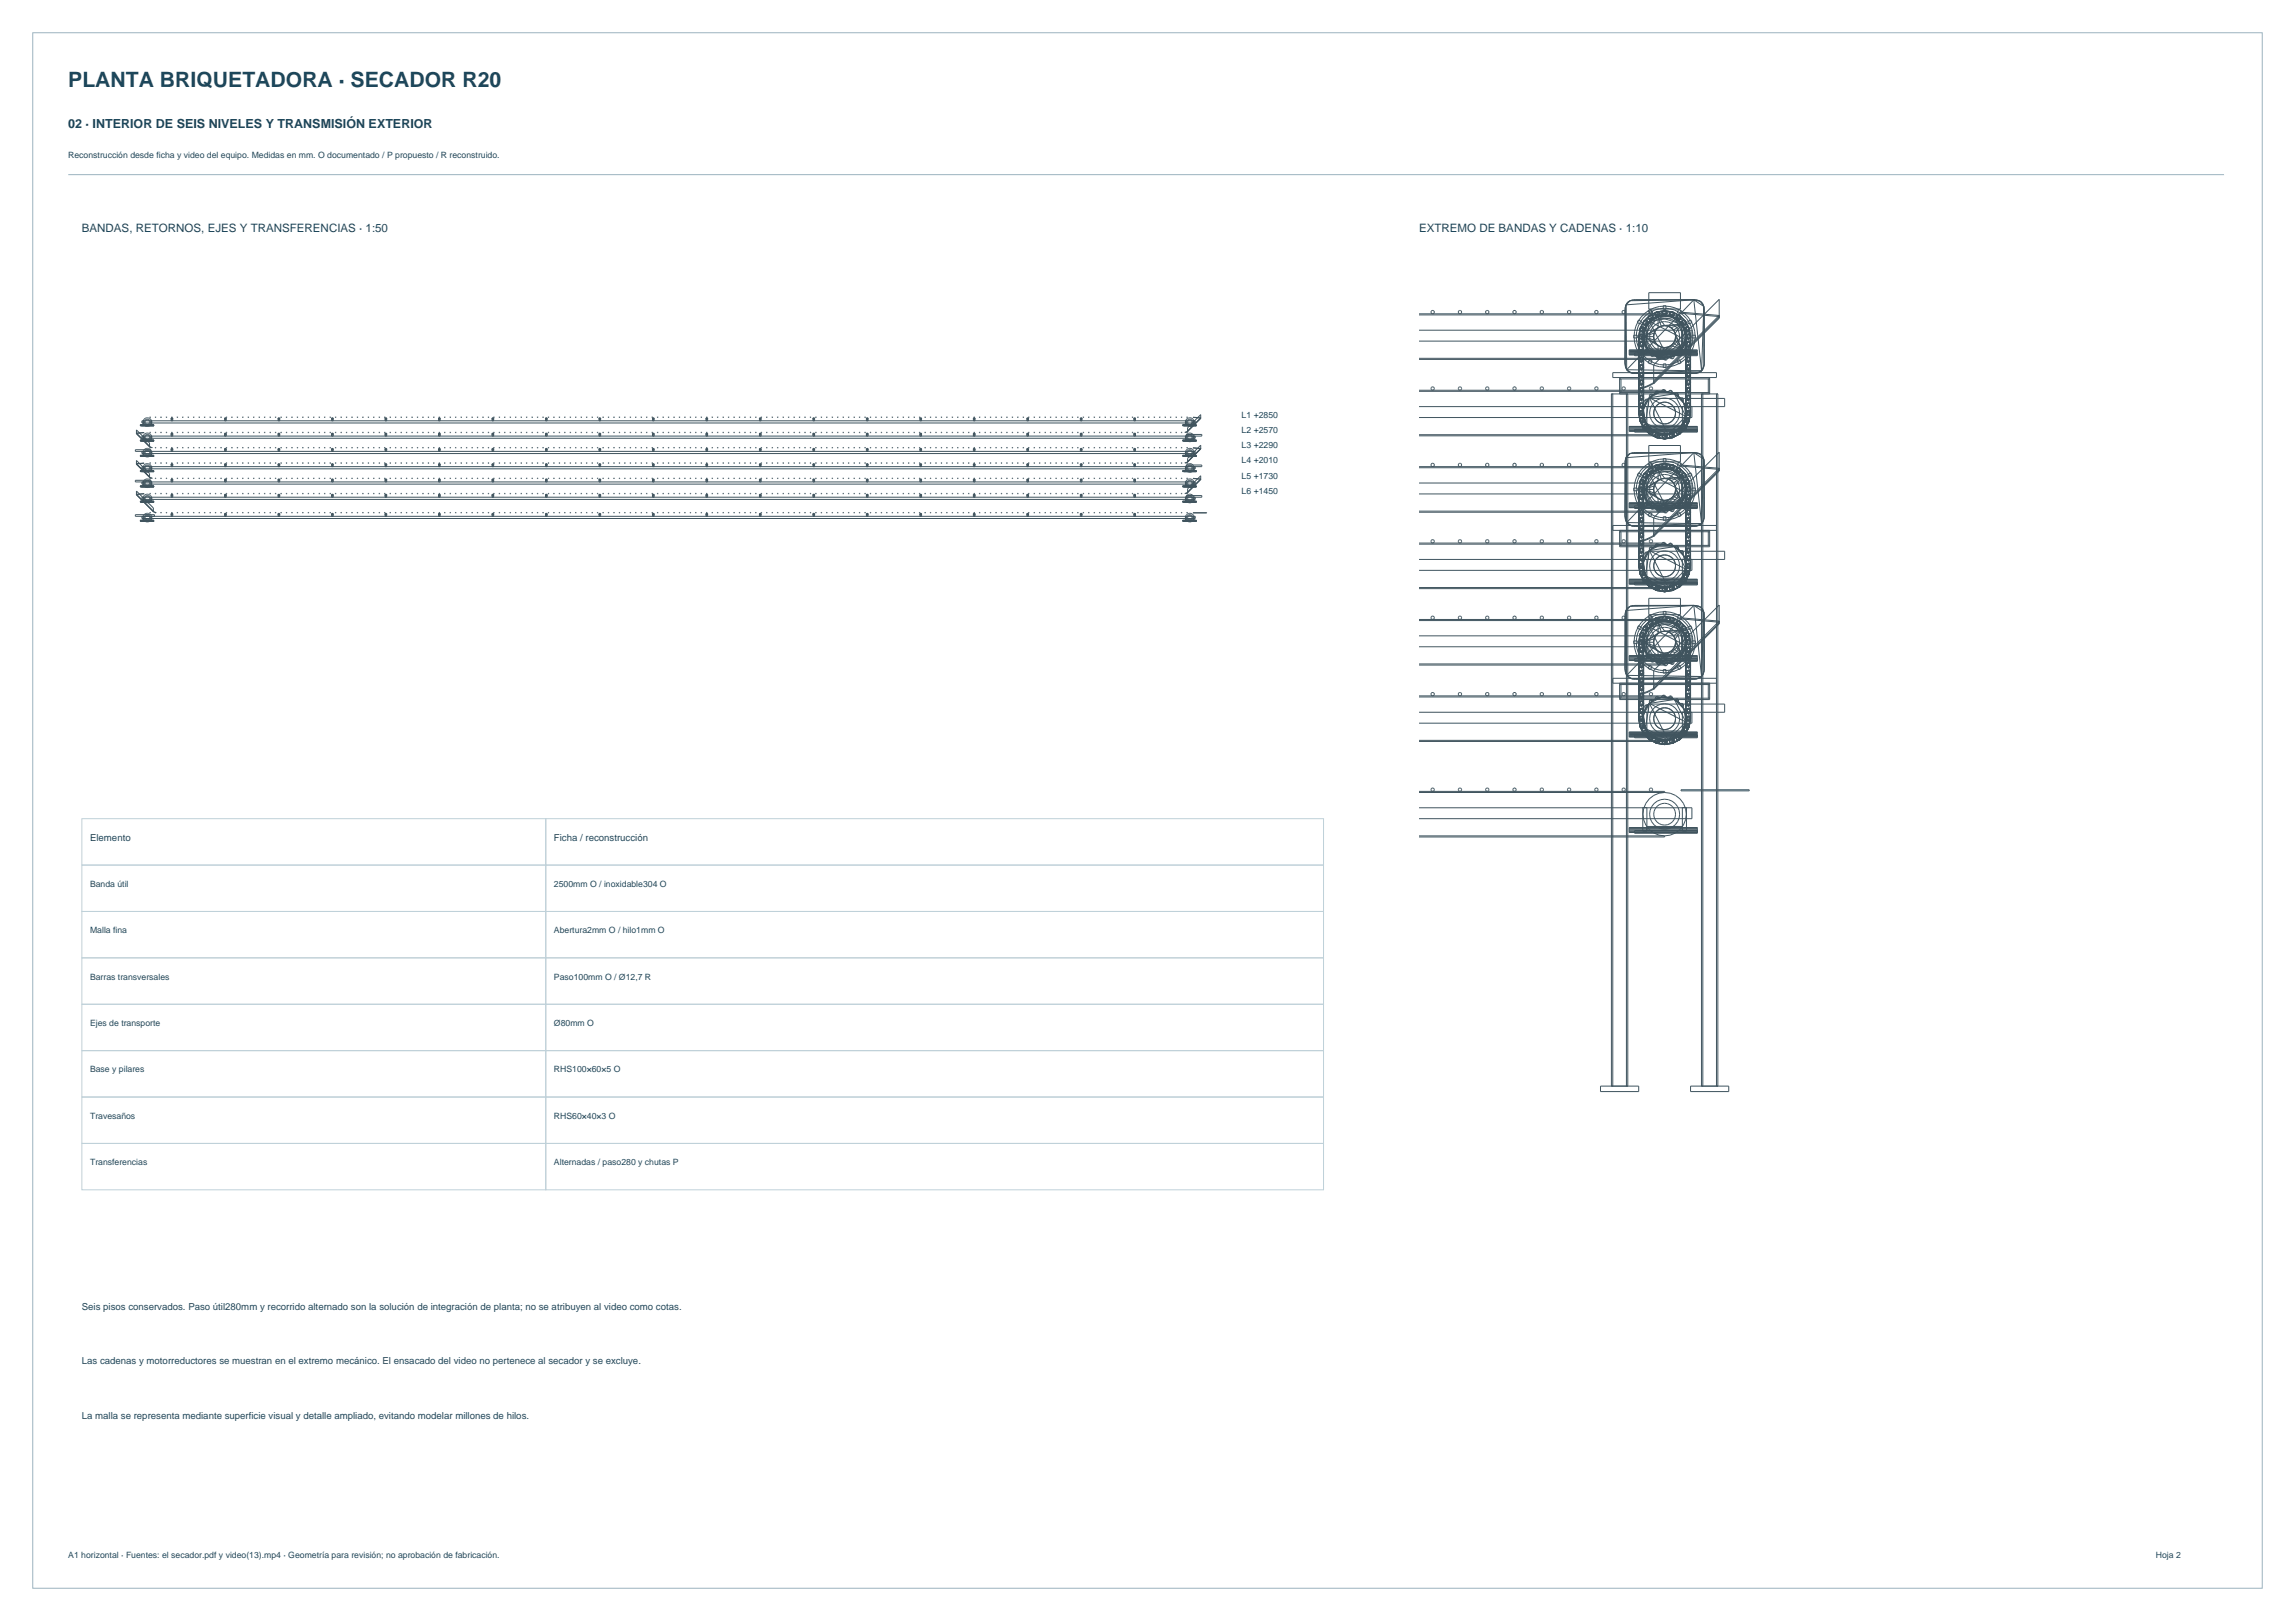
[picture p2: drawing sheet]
<svg xmlns="http://www.w3.org/2000/svg" width="841mm" height="594mm" viewBox="0 0 841 594" stroke-linecap="round" stroke-linejoin="round" font-family="sans-serif">
<defs><g id="words">
<text font-size="7.8" fill="#1d475b" x="25" y="32">PLANTA BRIQUETADORA · SECADOR R20</text>
<text font-size="4.6" fill="#1d475b" x="25" y="47">02 · INTERIOR DE SEIS NIVELES Y TRANSMISIÓN EXTERIOR</text>
<g font-size="4.2" fill="#1d475b">
<text x="30" y="85">BANDAS, RETORNOS, EJES Y TRANSFERENCIAS · 1:50</text>
<text x="520" y="85">EXTREMO DE BANDAS Y CADENAS · 1:10</text>
</g>
<g font-size="3.5" fill="#1d475b">
<text x="33" y="308">Elemento</text>
<text x="203" y="308">Ficha / reconstrucción</text>
<text x="30" y="480">Seis pisos conservados. Paso útil280mm y recorrido alternado son la solución de integración de planta; no se atribuyen al video como cotas.</text>
<text x="30" y="500">Las cadenas y motorreductores se muestran en el extremo mecánico. El ensacado del video no pertenece al secador y se excluye.</text>
<text x="30" y="520">La malla se representa mediante superficie visual y detalle ampliado, evitando modelar millones de hilos.</text>
</g>
<g font-size="3.2" fill="#1d475b">
<text x="25" y="58">Reconstrucción desde ficha y video del equipo. Medidas en mm. O documentado / P propuesto / R reconstruido.</text>
<text x="455" y="153">L1 +2850</text>
<text x="455" y="158.6">L2 +2570</text>
<text x="455" y="164.2">L3 +2290</text>
<text x="455" y="169.8">L4 +2010</text>
<text x="455" y="175.4">L5 +1730</text>
<text x="455" y="181">L6 +1450</text>
<text x="33" y="325">Banda útil</text>
<text x="203" y="325">2500mm O / inoxidable304 O</text>
<text x="33" y="342">Malla fina</text>
<text x="203" y="342">Abertura2mm O / hilo1mm O</text>
<text x="33" y="359">Barras transversales</text>
<text x="203" y="359">Paso100mm O / Ø12,7 R</text>
<text x="33" y="376">Ejes de transporte</text>
<text x="203" y="376">Ø80mm O</text>
<text x="33" y="393">Base y pilares</text>
<text x="203" y="393">RHS100×60×5 O</text>
<text x="33" y="410">Travesaños</text>
<text x="203" y="410">RHS60×40×3 O</text>
<text x="33" y="427">Transferencias</text>
<text x="203" y="427">Alternadas / paso280 y chutas P</text>
<text x="25" y="571">A1 horizontal · Fuentes: el secador.pdf y video(13).mp4 · Geometría para revisión; no aprobación de fabricación.</text>
<text x="790" y="571">Hoja 2</text>
</g>
</g></defs>
<path d="M12 12h817v570h-817zM25 64h790" fill="none" stroke="#9cb3bf" stroke-width=".37"/>
<g fill="none" stroke="#40545e" stroke-width=".37">
<path d="M520 115.4h90M520 115h90v.4M524.8 115l-.4-.6 .4-.6 .7 .2v.7l-.3 .3M534.8 115l-.4-.6 .4-.6 .7 .2v.7l-.3 .3M544.8 115l-.4-.6 .4-.6 .7 .2v.7l-.3 .3M554.8 115l-.4-.6 .4-.6 .7 .2v.7l-.3 .3M564.8 115l-.4-.6 .4-.6 .7 .2v.7l-.3 .3M574.8 115l-.4-.6 .4-.6h.4l.4 .6-.4 .6M584.8 115l-.4-.6 .4-.6 .7 .2v.7l-.3 .3M594.8 115l-.4-.6 .4-.6 .7 .2v.7l-.3 .3M595.5 112.9v20.2M595.5 112.9v.7"/>
<path d="M595.8 111.7l-.3 1.2M595.8 111.7l-.3 21.4M595.8 111.7l.3 23.8M596.4 110.8l-.6 .9M597.4 110.2l-1 .6M597.4 110.2l-1.6 1.5M598.6 109.9l-1.2 .3M599.3 109.9h-.7M600.5 117.3l1.1 .6-.5 .9-1.1-.7zM601.4 119.9l-.4 .4M601.4 119.9l-.2 .2M601.7 119.8l-.3 .1"/>
<path d="M601.7 119.8h.3M602 119.8l.7 .8M602 119.8l.2 .1M602 119.8l-1 .5M602 119.8l.5 .3M602 119.8l-.6 .1M602.1 118.3l.1 .3M602.1 118.3l.2 .5M602.1 118.3l.7 .9M602.2 118l-.1 .3M602.2 118.6l.1 .2M602.2 119.9l.3 .2"/>
<path d="M602.2 117.9v.1M602.2 117.9l-1.2 2.4M602.3 117.8l-.2 .5M602.3 118.8l.5 .4M602.3 117.8l-1.3 2.6M602.3 117.8l-.1 .1M602.3 118.8l.2 .2M602.4 117.7l-.1 .1M602.4 117.7l-.2 .2M602.4 117.7l-1.4 2.7M602.4 117.7l-1.4 3.3M602.4 117.7l1.5 .7"/>
<path d="M602.4 117.7l-.6 3.9M602.5 119l.3 .2M602.6 117.5l-.2 .2M602.7 118.9l.3 .9M602.8 119.2h.5M602.8 119.2h.2M602.9 117.4h.3M602.9 117.4l-.3 .1M602.9 117.4l.6 .1M602.9 117.4l-.5 .3M603 119.8l-.8 2.3M603 119.8l-.3 .5"/>
<path d="M603.2 117.4l.3 .1M603.3 119.2h-.3M603.5 117.5l.2 .2M603.5 117.5l.3 .4M603.5 117.5l.4 .9M603.5 117.5l-1.1 .2M603.6 119l-.3 .2M603.7 117.7l.1 .2M603.8 118.8l-1.5 4.6M603.8 118.8l-1.1 2.2M603.8 118.7l-1.3 2.5M603.8 117.9l.1 .3"/>
<path d="M603.8 117.9l.1 .5M603.9 113.8l.9-.5 .6 1.1-.8 .5zM603.9 118.2v.2M603.9 118.4l-.1 .3M603.9 118.4l-1.4 2.8M603.9 118.4l-1.5 3M603.9 118.4l-2.1 3.2M604 118.2l-1.3 .7M604 118.2l-1 .1-.3 .6M604 118.2l-1 1.6M604 116.4l.1 .3M604.1 116.1l-.1 .3"/>
<path d="M604.1 116.7l.1 .2M604.1 116.1v.6M604.1 116.7l.3 .4M604.1 116.1l.3 1M604.2 107.2h11.6v6.1h-11.6zM604.2 115.9l-.1 .2M604.2 116.9l.2 .2M604.3 115.8l-.1 .1M604.3 115.8l-2 2M604.4 117.8l-1.4 2M604.4 117.8l-.4 .4M604.4 117.8l-2.2 4.3"/>
<path d="M604.4 117.8l-1.4 9.1M604.4 117.8l13.4 6.8M604.4 117.8l6.8 13.4M604.4 116.8v1M604.4 117.1l.5 .2M604.4 115.7l-2 2M604.4 115.7l-.1 .1M604.4 117.1l.3 .1M604.4 115.7l-.3 .4M604.5 115.6l-.1 .1M604.5 115.6l-.2 .2M604.5 115.6l-2.2 2.2"/>
<path d="M604.5 115.6l1.1 .2M604.5 115.6l-2.4 2.7M604.5 115.6l1.2 1.2M604.5 115.6l-1.7 3.6M604.7 117.2l.2 .1M604.8 115l-.4-.6 .4-.6 .7 .2v.7l-.3 .3M604.8 115.5h.3M604.8 115.5l-.3 .1M605.1 115.5l.5 .3M605.1 115.5l.3 .1M605.1 115.5l-.6 .1M605.2 117.2l-.3 .1"/>
<path d="M605.4 115.6l.2 .2M605.6 117l-2 2M605.6 115.8l.1 .2M605.6 115.8l.2 .5M605.6 115.8l.1 1M605.7 116.8l-.1 .2M605.7 116l.1 .3M605.7 116.8l-2.1 2.2M605.7 116.8l-2.4 2.4M605.7 116.8l-2.9 2.4M605.8 116.5l-.1 .3M605.8 116.3v.2"/>
<path d="M605.8 116.3l-.1 .5M605.9 116.6l-1.5 .2M605.9 116.6l-1-.2-.5 .4M605.9 116.6l-1.5 1.2M606.4 116.3l-2 1.5M606.4 116.3l-.5 .3M606.4 115.2l.2 .5M606.4 115.2l.1 .2M606.5 114.9l-.1 .3M606.5 115.4l.1 .3M606.6 115.7l.5 .3M606.6 114.6l-.1 .3"/>
<path d="M606.6 115.7l.2 .2M606.6 114.6l-.2 .6M606.6 114.6v1.1M606.7 115.4l1.5 .3M606.7 115.4l.6-.2 .9 .5M606.7 115.4l-.3 .9M606.8 115.9l.3 .1M606.8 114.4l-.2 .2M606.9 114.4h-.1M606.9 114.4l-2.5 1.3M607.1 114.3l-2.6 1.3M607.1 114.3l-.2 .1"/>
<path d="M607.1 116l.2 .1M607.1 114.3l-.5 .3M607.2 114.3l.9 .5M607.2 114.3h-.1M607.2 114.3h.3M607.2 114.3l-.3 .1M607.2 114.3l.6 .1M607.2 114.3l-2.8 1.4M607.2 114.3l-3.1 1.8M607.2 114.3l.8 1.5M607.2 114.3l-2.8 2.8M607.5 114.3l.3 .1"/>
<path d="M607.6 116h4.8l3.8 2.8M607.6 116l-3.8 2.8M607.6 116l8.6 2.8M607.6 116l-5.3 7.4M607.6 116v4M607.6 116l1.1 3.5M607.6 116l2.4 3.2M607.8 116l-2.6 1.2M607.8 114.4l.2 .1M607.8 114.4l.3 .4M608 115.8l-.2 .2M608 114.5l.1 .3"/>
<path d="M608 115.8l-2.8 1.4M608 115.8l-3.1 1.5M608 115.8l-3.6 1.3M608.1 115.6l-.1 .2M608.1 114.8l.1 .2M608.1 114.8l.1 .5M608.1 114.8l-.1 1M608.2 115.7l-1.8 .6M608.2 115.3l-.1 .3M608.2 115v.3M608.2 115.3l-.2 .5M608.7 119.5l-1.1 .5"/>
<path d="M608.8 115.5h2.4M608.8 115.5l-2.4 .8M608.8 115.5l-.6 .2M608.8 115.5l4.8 .8M608.8 115.5l-4.4 2.3M609.1 114.8v.2M609.1 114.5v.3M609.1 115l.2 .3M609.1 114.5v.5M609.1 115l.4 .5M609.1 115l3.7 1.1M609.3 115.3l.2 .2"/>
<path d="M609.3 114.2l-.2 .3M609.3 114.8l1.3 .7M609.3 114.8h.7l.6 .7M609.3 114.8l-.5 .7M609.5 114l-.2 .2M609.5 115.5l.2 .1M609.5 114l-.4 .5M609.5 115.5l3.3 .6M609.5 114l3.6 .4M609.5 114l-.4 1M609.5 112.1h1v1.3h-1zM609.7 115.6l2.8 .5"/>
<path d="M609.7 113.9l-.2 .1M609.7 115.6l3.1 .5M609.9 113.9h-.2M609.9 113.9h.2M609.9 113.9l-2.8 .4M610 115.4a7.9 7.9 0 0 0-8 8 7.9 7.9 0 0 0 8 7.9M610 115.4a7.9 7.9 0 0 1 8 8 7.9 7.9 0 0 1-8 7.9M610 119.3l-1 .2-1.8 1M610 119.3l1 .2 1.8 1M610 119.3a4 4 0 0 1 2.8 1.2M610 119.3a4 4 0 0 0-2.8 1.2M610 119.2l-1.3 .3"/>
<path d="M610 119.2l1.3 .3M610 113.9l2.8 .4M610 113.9h.1M610 113.9l-2.8 .4M610 113.9h-.1M610 113.9l3.1 .5M610 113.9l-.5 .1M610.1 115.6l-2.8 .5M610.1 113.9h.3M610.1 113.9l2.8 .4M610.1 113.9l.5 .2M610.1 113.9l-3 .4"/>
<path d="M610.1 113.9l.8 .7M610.1 113.9l-3.5 .7M610.1 113.9l.3 1.7M610.1 113.9l-3.5 1.8M610.4 115.6h-.3M610.4 113.9l.2 .2M610.4 115.6l-3.1 .5M610.4 115.6l-3.3 .4M610.4 115.6l-3.8 .1M610.6 115.5h-1.8M610.6 115.5h.6M610.6 115.4l-.2 .2"/>
<path d="M610.6 114.1l.3 .5M610.6 114.1l.2 .2M610.8 114.3l.1 .3M610.8 115.2l-.2 .2M610.8 115.2l-.4 .4M610.9 114.9l-.1 .3M610.9 114.6v.3M610.9 114.6l-.1 .6M610.9 114.6l-.5 1M611.2 115.5l1.8 .6M611.2 115.5l2.4 .8M611.3 119.5l1.1 .5"/>
<path d="M611.8 115.2v.2M611.8 115.2l.1 .5M611.8 115.2l3.1 2.1M611.8 115.2l3.9 .6M611.8 114.9v.3M611.8 115.4l.1 .3M611.9 114.6l-.1 .3M611.9 115.7l.2 .2M611.9 114.6l-.1 .6M611.9 115.7l3 1.6M612 115l1 1.1M612 115l.7 .2 .3 .9"/>
<path d="M612 115l-.8 .5M612.1 115.9l2.5 1.3M612.1 114.4l-.2 .2M612.1 115.9l2.8 1.4M612.4 114.3l-.5 .3M612.4 114.3l-.3 .1M612.4 114.3h.5M612.4 114.3l3.3 1.5M612.4 114.3l-.6 .9M612.5 116.1h.3M612.7 114.3h.1M612.7 114.3h-.3"/>
<path d="M612.8 114.3h.1M612.8 114.3l.3 .1M612.9 114.3l2.6 1.3M612.9 114.3l.2 .1M612.9 114.3l2.8 1.5M613 116.1l.6 .2M613.1 116l-.3 .1M613.1 114.4l.2 .1M613.1 114.4l2.5 1.3M613.1 114.4l.4 .4M613.1 114.4l.4 .9M613.1 114.4l-.3 1.7"/>
<path d="M613.1 114.4l-4 .6M613.3 114.5l.2 .3M613.3 115.8l-.2 .2M613.3 115.8l-.5 .3M613.5 114.8v.2M613.5 115.6l-.2 .2M613.5 114.8v.5M613.5 115.3l-.7 .8M613.5 115.3v.3M613.5 115v.3M613.5 115.3l-.2 .5M613.6 116.3l1.5 1"/>
<path d="M613.6 116.3l2 1.5M613.6 116.3l3.4 3.5M613.6 116.3l4.2 8.3M613.6 116.3l-9.2 1.5M614.2 116.4v.3M614.2 116.1v.3M614.2 116.7l.1 .2M614.2 116.1v.6M614.2 116.7l2.3 2.4M614.2 116.1l2.3 3M614.2 116.1l3.6 1.8M614.3 116.9l2 2"/>
<path d="M614.3 115.9l-.1 .2M614.3 116.9l2.2 2.2M614.5 116l.6 1.3M614.5 116l.6 .4v.9M614.5 116l-.9 .3M614.5 115.7l-.2 .2M614.5 115.7l-.3 .4M614.6 117.2l.3 .1M614.8 115.5l-.3 .2M614.9 117.3h.3M615.1 115.5h.2M615.1 115.5h-.3"/>
<path d="M615.1 115.5l.5 .2M615.1 115.5l-.6 .2M615.1 115.5l2.7 2.4M615.1 115.5l-.9 .6M615.1 117.3l.5 .5M615.2 113.3l.9 .5-.7 1.1-.8-.5zM615.3 115.5l.2 .1M615.5 115.6l.1 .1M615.5 117.2l-.3 .1M615.5 115.6l.2 .2M615.5 117.2l-.6 .1M615.6 115.7l2 2"/>
<path d="M615.6 115.7l.1 .1M615.6 115.7l2.2 2.2M615.6 117.8l1.1 1.4M615.6 117.8h.9M615.6 117.8l1.4 2M615.7 115.8l.2 .5M615.7 115.8l.2 .2M615.7 115.8l2 2M615.7 117l-.2 .2M615.7 115.8l.2 1M615.7 115.8l-.8 1.5M615.9 116v.3"/>
<path d="M615.9 116.8l-.2 .2M615.9 116.8l-.4 .4M615.9 116.8l-1 .5M615.9 116.5v.3M615.9 116.3v.2M615.9 116.3v.5M616.1 118.3v.3M616.1 118.3l1.4 3M616.1 118.6l1.3 2.5M616.1 118v.3M616.1 118.6l1.4 2.7M616.2 118.8l-2.9 2.1"/>
<path d="M616.2 118.8l1.5 4.6M616.2 118.8v9.1M616.2 118.8l-6.2 .4M616.2 118.8l-4.9 .7M616.2 118.8l-3.8 1.2M616.2 118.8l-2.3 3.3M616.2 117.8l-.1 .2M616.2 117.8l-.1 .5M616.2 117.8l1.3 3.5M616.2 117.8l2.9 2.8M616.3 118.9l.2 .2M616.4 117.6l-.2 .2"/>
<path d="M616.5 117.8l.2 1.4M616.5 117.8l.5 .5-.3 .9M616.5 119.1l.3 .1M616.5 119.1l.6 .1M616.7 117.4l-.3 .2M616.7 117.4h.5M616.7 117.4l-.5 .4M616.7 119.2l.3 .6M616.8 119.2h.3M617 117.4h.2M617 117.4h-.3M617 119.8l.7 1.7"/>
<path d="M617 119.8l.9 .3M617 119.8l.8 2.3M617 119.8l.8 4.8M617.2 117.4l.3 .2M617.2 117.4l.5 .4M617.2 117.4l1.9 3.2M617.2 117.4l-1 .4M617.4 119.1l-.3 .1M617.5 117.6l.1 .1M617.6 118.9l-.5 .3M617.6 117.7l.1 .1M617.6 118.9l-.2 .2"/>
<path d="M617.6 117.7l.2 .2M617.6 118.9l-1.1 .2M617.6 120l-.1 .2M617.6 120l-.3 .4M617.6 120h1.1M617.6 120l.2 3.8M617.6 120l1.9 3.5M617.7 117.8l1.3 2.5M617.7 117.8l.1 .1M617.7 117.8l1.4 2.8M617.8 117.9v.3M617.8 117.9l1.2 2.5"/>
<path d="M617.8 117.9l-.2 1M617.8 118.7l-.2 .2M617.8 117.9v.5M617.8 117.9l-1.3 1.2M617.8 118.2v.2M617.8 118.4v.3M617.8 118.4l-.2 .5M617.9 119.8l-.3 .2M618.2 119.8l-.6 .2M618.2 119.8h.3M618.2 119.8h-.3M618.2 119.8l.5 .2"/>
<path d="M618.4 117.9l1.1-.6 .5 .8-1.1 .7zM618.5 119.8l.2 .2M618.7 120l.2 .2M618.7 120l.3 .4M618.7 120l.8 3.5M620.7 109.9l1.4 .1M620.7 109.9h-22.1M620.7 109.9l2.4 .6M620.7 109.9l-23.3 .3M620.7 109.9l3.6 2.4M620.7 109.9l-24.9 1.8M620.7 109.9l2.9 26"/>
<path d="M620.7 109.9l-24.6 25.6M622.1 110l1 .5M623.1 110.5l.8 .7M623.1 110.5l1.2 1.8M623.9 111.2l.4 1.1M624.3 112.3l.2 1.3M624.3 112.3l.2 21.5M624.3 112.3l-.7 23.6M624.5 113.6v20.2M630 116.2l-24 24-.8 .5M630 116l-14-1.2v-.4l14 1.2-24 24M520 131.3h90"/>
<path d="M520 121h100v4h-100M591 136.6h38v1.7h-38zM593.5 138.3v6.1M593.5 138.9h33M594 138.9v5M595.5 133.1l.2 1.3M595.5 133.1l.6 2.4M595.7 134.4l.4 1.1M596.1 135.5l.8 .7M596.1 135.5l1.8 1.2M596.1 135.5l27.5 .4M596.9 136.2l1 .5"/>
<path d="M597 129.5h25M597 128.8h25M597 129.1h25M597 128.5h25M597 128.3h25M597 129.8h25M597 130h25M597.9 136.7l1.4 .2M597.9 136.7l23.5 .1M598.7 122.8h1.3v1.1h-1.3zM600 128.6l1.1-.7 .5 .9-1.1 .6zM600.5 123.4v28"/>
<path d="M600.5 126.2v.2M600.5 137.4v.2M600.5 134.6v.2M600.5 131.8v.2M600.5 123.4l.2 .5M600.5 129v.2M600.5 123.4v.2M600.5 137.2v14.2M600.5 137.2v8.8M600.5 137.2v.2M600.5 123.2v14.2M600.5 134.4v.2"/>
<path d="M600.5 128.8v8.8M600.5 131.6v.2M600.5 128.8v.2M600.5 126v.2M600.5 123.2v6M600.5 123.2v.2M600.5 126.4l.9 .6M600.5 137.6l.9 .7M600.5 134.8l.9 .7M600.5 137.6l.2 .3M600.5 137.6l.4 .5M600.5 137.6h1.8"/>
<path d="M600.5 134.8l.2 .3M600.5 134.8l.4 .5M600.5 134.8h1.8M600.5 132l.2 .3M600.5 132l.4 .5M600.5 132l.9 .6M600.5 132h1.8M600.5 129.2l.2 .3M600.5 129.2l.4 .5M600.5 129.2l.9 .6M600.5 129.2h1.8M600.5 126.4l.2 .3"/>
<path d="M600.5 126.4l.4 .5M600.5 126.4h1.8M600.5 123.6l.2 .3M600.6 128.5l-.1 .3M600.6 139.7l-.1 .3M600.6 136.9l-.1 6.3M600.6 136.9l-.1 .3M600.6 134.1l-.1 .3M600.6 131.3l-.1 6.3M600.6 131.3l-.1 .3M600.6 125.7l-.1 6.3M600.6 125.7l-.1 .3"/>
<path d="M600.6 122.9l-.1 .3M600.6 122.9l-.1 3.5M600.7 135.1l.2 .2M600.7 137.9l.2 .2M600.7 132.3l.2 .2M600.7 129.5l.2 .2M600.7 126.7l.2 .2M600.7 123.9l.2 .2M600.7 123.9l.4 .3M600.7 123.9l1 .3M600.8 125.5l-.2 .2M600.8 139.5l-.2 .2"/>
<path d="M600.8 136.7l-.2 .2M600.8 133.9l-.2 .2M600.8 131.1l-.2 .2M600.8 128.3l-.2 .2M600.8 122.7l-.2 .2M600.9 138.1l.2 .1M600.9 138.1l.5 .2M600.9 135.3l.2 .1M600.9 135.3l.5 .2M600.9 132.5l.2 .1M600.9 132.5l.5 .1M600.9 129.7l.2 .1"/>
<path d="M600.9 129.7l.5 .1M600.9 126.9l.2 .1M600.9 126.9l.5 .1M600.9 124.1l.2 .1M600.9 120.7l.1 .3M600.9 120.6v.1M600.9 120.6l-.4 2.8M601 120.4v.6M601 120.4l-.5 2.8M601 120.4l-.1 .2M601 121l.1 .2M601 121l.3 .4"/>
<path d="M601 121l.8 .6M601 128.1l1.3 3.9M601 139.3l-.2 .2M601 139.3l-.4 .4M601 139.3l1 .2M601 139.3l-.5 3.9M601 139.3l1.3 3.9M601 136.5l-.2 .2M601 136.5l-.4 .4M601 136.5l1 .2M601 136.5l-.5 3.9M601 136.5l1.3 3.9"/>
<path d="M601 133.7l-.2 .2M601 133.7l-.4 .4M601 133.7l1 .2M601 133.7l-.5 3.9M601 133.7l1.3 3.9M601 130.9l-.2 .2M601 130.9l-.4 .4M601 130.9l1 .2M601 130.9l-.5 3.9M601 130.9l1.3 3.9M601 128.1l-.2 .2M601 128.1l-.4 .4"/>
<path d="M601 128.1l1 .2M601 128.1l-.5 3.9M601 125.3l-.2 .2M601 125.3l-.4 .4M601 125.3l1 .2M601 125.3l-.5 3.9M601 125.3l1.3 3.9M601 122.5l-.2 .2M601 122.5l-.4 .4M601 122.5l1 .2M601 122.5l-.5 3.9M601 122.5l1.3 3.9"/>
<path d="M601 120.3v.1M601 120.3l-.1 .3M601 120.3l-.5 3.1M601 120.3l-.3 3.6M601 120.3l1.7 .3M601 120.3l.7 3.9M601.1 121.2l.2 .2M601.1 138.2l.3 .1M601.1 135.4l.3 .1M601.1 132.6h.3M601.1 129.8h.3M601.1 127h.3"/>
<path d="M601.1 124.2h.6M601.1 124.2h.3M601.2 120.1l-.2 .2M601.3 139.3h.2M601.3 139.3h-.3M601.3 136.5h.2M601.3 136.5h-.3M601.3 133.7h.2M601.3 133.7h-.3M601.3 130.9h.2M601.3 130.9h-.3M601.3 128.1h.2"/>
<path d="M601.3 128.1h-.3M601.3 125.3h.2M601.3 125.3h-.3M601.3 122.5h.2M601.3 122.5h-.3M601.3 121.4l.5 .2M601.3 121.4l.2 .1M601.4 124l.8 .6M601.5 139.3h.3M601.5 139.3l.5 .2M601.5 139.3h-.5M601.5 136.5h.3"/>
<path d="M601.5 136.5l.5 .2M601.5 136.5h-.5M601.5 133.7h.3M601.5 133.7l.5 .2M601.5 133.7h-.5M601.5 130.9h.3M601.5 130.9l.5 .2M601.5 130.9h-.5M601.5 128.1h.3M601.5 128.1l.5 .2M601.5 128.1h-.5M601.5 125.3h.3"/>
<path d="M601.5 125.3l.5 .2M601.5 125.3h-.5M601.5 122.5h.3M601.5 122.5l.5 .2M601.5 122.5h-.5M601.5 121.5l.3 .1M601.6 121.3l.6 .8M601.7 138.2l-.3 .1M601.7 135.4l-.3 .1M601.7 132.6h-.3M601.7 129.8h-.3M601.7 127h-.3"/>
<path d="M601.7 124.2h-.3M601.8 139.3l.2 .2M601.8 136.5l.2 .2M601.8 133.7l.2 .2M601.8 130.9l.2 .2M601.8 128.1l.2 .2M601.8 125.3l.2 .2M601.8 122.5l.2 .2M601.9 138.1l-.2 .1M601.9 138.1l-.5 .2M601.9 135.3l-.2 .1M601.9 135.3l-.5 .2"/>
<path d="M601.9 132.5l-.2 .1M601.9 132.5l-.5 .1M601.9 129.7l-.2 .1M601.9 129.7l-.5 .1M601.9 126.9l-.2 .1M601.9 126.9l-.5 .1M601.9 124.1l-.2 .1M602 129.6v-8.6h1.5v8.6M602 139.5l.2 .2M602 139.5l.3 .5M602 139.5l.3 3.7M602 136.7l.2 .2"/>
<path d="M602 136.7l.3 .5M602 136.7l.3 3.7M602 133.9l.2 .2M602 133.9l.3 .5M602 133.9l.3 3.7M602 131.1l.2 .2M602 131.1l.3 .5M602 131.1l.3 3.7M602 128.3l.2 .2M602 128.3l.3 .5M602 128.3l.3 3.7M602 125.5l.2 .2"/>
<path d="M602 125.5l.3 .5M602 125.5l.3 3.7M602 122.7l.2 .2M602 122.7l.3 .5M602 122.7l.3 3.7M602.1 126.6l.9 .3M602.1 121.5l-.3 .1M602.1 122.7l-.7 1.3M602.1 122.7l-.7 .7v.6M602.1 122.7l.1 1.9M602.1 137.9l-.2 .2M602.1 135.1l-.2 .2"/>
<path d="M602.1 132.3l-.2 .2M602.1 129.5l-.2 .2M602.1 126.7l-.2 .2M602.1 123.9l-.2 .2M602.1 123.9l-.4 .3M602.2 122.1v2.5M602.2 122.1l-.1 .6M602.2 124.6l.8 2.3M602.2 124.6l.1 .6M602.2 122.1l.8 4.8M602.2 139.7l.1 .3M602.2 136.9l.1 .3"/>
<path d="M602.2 134.1l.1 .3M602.2 131.3l.1 .3M602.2 128.5l.1 .3M602.2 125.7l.1 .3M602.2 122.9l.1 .3M602.3 137.6l-.2 .3M602.3 137.6l-.4 .5M602.3 137.6l-.9 .7M602.3 134.8l-.2 .3M602.3 134.8l-.4 .5M602.3 134.8l-.9 .7M602.3 132l-.2 .3"/>
<path d="M602.3 132l-.4 .5M602.3 132l-.9 .6M602.3 129.2l-.2 .3M602.3 129.2l-.4 .5M602.3 129.2l-.9 .6M602.3 126.4l-.2 .3M602.3 126.4l-.4 .5M602.3 126.4l-.9 .6M602.3 123.6l-.2 .3M602.3 123.2v28.2M602.3 134.4v11.6M602.3 137.2v.2"/>
<path d="M602.3 134.4v.2M602.3 131.6v.2M602.3 126v8.8M602.3 128.8v.2M602.3 126v.2M602.3 123.2v.2M602.3 123.2v3.2M602.3 123.4h3.6M602.3 123.4l3.8 1.2M602.3 123.4l1.5 4.5M602.3 123.4l.4 2.3 1.1 2.2M602.3 123.4l4.4 2.4"/>
<path d="M602.3 123.4l5.3 7.3M602.3 123.4l5.3 3.3M602.3 123.4v28M602.3 137.4v.2M602.3 134.6v.2M602.3 131.8v.2M602.3 129v.2M602.3 126.2v.2M602.3 125.2l-.2 1.4M602.3 125.2l-.5 .8 .3 .6M602.3 125.2l.7 1.7M602.4 121.4l-.3 .1"/>
<path d="M602.4 121.4l-.6 .2M602.5 120.1l.1 .2M602.5 120.1l.2 .5M602.5 121.2l-.1 .2M602.6 120.3l.1 .3M602.6 121.1l-.1 .1M602.7 120.3l-1.1 1M602.7 120.3l-.9 .4-.2 .6M602.7 120.3l-.5 1.8M602.7 120.8l-.4 2.8M602.7 120.6v.2M602.7 120.6l-.4 3"/>
<path d="M602.7 120.6l-.6 3.3M602.7 120.6l-1 3.6M603 126.9l1.4 2M603 126.9l.3 .6M603 126.9l3.4 3.5M603 126.9l8.2 4.3M603.3 127.5l.2 1.4M603.3 127.5l-.3 .9 .5 .5M603.3 127.5l1.1 1.4M603.5 128.9h.9M603.5 127.8h13M603.8 127.9l3.8 2.8"/>
<path d="M603.8 127.9l1.7 1.7 2.1 1.1M604.4 128.9l2 1.5M604.4 128.9l.5 .5M604.6 131.8l.8 .5-.6 1.1-.9-.5zM604.9 129.4l.6 1.3M604.9 129.4v.9l.6 .4M604.9 129.4l1.5 1M605.9 123.4l.2 1.2M606 123.4l.5 2 .7 .8M606 133.7l24-24v6.9l-24 24zM606 123.4a4 4 0 0 0 1.2 2.8M606.1 122.1l-3.8 1.3"/>
<path d="M606.1 122.1l-.2 1.3M606.1 124.6l.6 1.2M606.4 130.4l-.9 .3M606.4 130.4l2.4 .8M606.4 130.4l.6 .2M606.4 130.4l4.8 .8M606.7 120.9l-4.4 2.5M606.7 120.9l-.6 1.2M606.7 125.8l.9 .9M607 130.6l1 1.1M607 130.6l.3 .9 .7 .2M607 130.6l1.8 .6"/>
<path d="M607.2 120.5l-.7 .9-.5 2M607.2 126.2l1.8 1 1 .2M607.2 120.5a4 4 0 0 0-1.2 2.9M607.2 126.2a4 4 0 0 0 2.8 1.2M607.6 120l-5.3 3.4M607.6 120l-.9 .9M607.6 126.7v4M607.6 126.7l1.1 .5M607.6 130.7h4.8M607.6 130.7l2.4 .4 2.4-.4M608.7 127.2l-1.1 3.5M608.7 127.2l1.3 .3"/>
<path d="M608.8 131.2l-.8 .5M608.8 131.2h2.4M608.8 131.2h.6M609.4 131.2l1.3 .7M609.4 131.2l.6 .7h.7M609.5 133.3h1v1.4h-1zM610 131.3v.4h-90M610 127.5l-2.4 3.2M611.2 131.2h-1.8M611.2 131.2l-.5 .7M611.3 127.2l-3.7 3.5M611.3 127.2l-1.3 .3"/>
<path d="M611.8 131l1.5 .3M611.8 131l.9 .5 .6-.2M611.8 131l-.6 .2M612.4 126.7l-4.8 4M612.4 126.7l-1.1 .5M612.4 126.7l3.8 1.2M612.4 120l.9 .9M612.8 126.2l-1.8 1-1 .2M612.8 120.5l.7 .9 .5 2M612.8 120.5a4 4 0 0 1 1.2 2.9M612.8 126.2a4 4 0 0 1-2.8 1.2M613.3 125.8l2.9 2.1"/>
<path d="M613.3 125.8l-.9 .9M613.3 120.9l.6 1.2M613.6 130.4l-1.8 .6M613.6 130.4l-.3 .9M613.6 130.4l-2.4 .8M613.9 124.6l2.3 3.3M613.9 124.6l-.6 1.2M613.9 122.1l2.3 5.8M613.9 122.1l.2 1.3M614 123.4l-.5 2-.7 .8M614 123.4a4 4 0 0 1-1.2 2.8M614.1 123.4l2.1 4.5"/>
<path d="M614.1 123.4l-.2 1.2M614.1 130.1l-.5 .3M614.6 132.3l.8-.5 .7 1.1-.9 .5zM615.6 129.9l-1.5 .2M615.6 129.9l-.5 .4-1-.2M615.6 128.9l-1.5 1.2M615.6 128.9v1M615.6 128.9l-2 1.5M615.6 128.9l-4.4 2.3M616 128.5l-.4 .4M616.2 127.9l-3.8 2.8M616.2 127.9l-1.7 1.7-2.1 1.1"/>
<path d="M616.2 127.9l-8.6 2.8M616.5 129.6v-8.6h1.5v8.6M617 126.9l-1 1.6M617 126.9l.3 .9M617 126.9l-1.4 2M617.3 120.7l.4 2.8M617.3 120.7l.5 3.1M617.3 126.4l-.3 .5M617.3 120.4v.3M617.3 120.4l.5 3.4M617.3 127.8l-1.3 .7M617.3 127.8l-.3 .6-1 .1"/>
<path d="M617.4 121.1l.1 .2M617.5 120.2l-.2 .2M617.5 121.3l.3 .2M617.5 121.3l.5 .3M617.5 121.3l1.1 .2M617.7 121.5l.1 .6M617.7 123.4l-1.5 4.5M617.7 123.4l-.4 2.3-1.1 2.2M617.7 123.4v28M617.7 137.4v.2M617.7 134.6v.2M617.7 131.8v.2"/>
<path d="M617.7 129v.2M617.7 126.2v.2M617.7 123.5l.1 .3M617.7 134.4v8.8M617.7 123.2v17M617.7 137.2v.2M617.7 134.4v.2M617.7 131.6v.2M617.7 126v8.8M617.7 128.8v.2M617.7 126v.2M617.7 123.2v.2"/>
<path d="M617.7 123.2v3.2M617.7 137.6h1.8M617.7 134.8h1.8M617.7 132h1.8M617.7 129.2h1.8M617.7 126.4h1.8M617.7 137.6l.2 .3M617.7 137.6l.4 .5M617.7 137.6l.9 .7M617.7 134.8l.2 .3M617.7 134.8l.4 .5M617.7 134.8l.9 .7"/>
<path d="M617.7 132l.2 .3M617.7 132l.4 .5M617.7 132l.9 .6M617.7 129.2l.2 .3M617.7 129.2l.4 .5M617.7 129.2l.9 .6M617.7 126.4l.2 .3M617.7 126.4l.4 .5M617.7 126.4l.9 .6M617.8 121.5l.2 .1M617.8 122.9l-.1 .3M617.8 139.7l-.1 6.3"/>
<path d="M617.8 139.7l-.1 .3M617.8 136.9l-.1 .3M617.8 134.1l-.1 6.3M617.8 134.1l-.1 .3M617.8 131.3l-.1 .3M617.8 128.5l-.1 6.3M617.8 128.5l-.1 .3M617.8 125.7l-.1 .3M617.8 122.9l-.1 6.3M617.8 123.8l.2 .2M617.8 123.8l.4 .4M617.8 123.8l.9 .4"/>
<path d="M617.8 122.1l.1 1.9M617.8 122.1l.8 .6M617.8 124.6l-.5 1.8M617.8 124.6l.6 .8M617.8 122.1v2.5M617.8 124.6l-.8 2.3M617.8 124.6l-2.2 4.3M617.8 124.6l-6.6 6.6M617.9 137.9l.2 .2M617.9 135.1l.2 .2M617.9 132.3l.2 .2M617.9 129.5l.2 .2"/>
<path d="M617.9 126.7l.2 .2M617.9 124l-.1 .6M617.9 120.1l-.2 1.4M617.9 120.1l.3 .6-.5 .8M618 139.5l-.2 .2M618 136.7l-.2 .2M618 133.9l-.2 .2M618 131.1l-.2 .2M618 128.3l-.2 .2M618 125.5l-.2 .2M618 122.7l-.2 .2M618 124l.2 .2"/>
<path d="M618 121.6h.3M618.1 135.3l.2 .1M618.1 138.1l.2 .1M618.1 138.1l.5 .2M618.1 135.3l.5 .2M618.1 132.5l.2 .1M618.1 132.5l.5 .1M618.1 129.7l.2 .1M618.1 129.7l.5 .1M618.1 126.9l.2 .1M618.1 126.9l.5 .1M618.2 125.3l-.2 .2"/>
<path d="M618.2 122.5l-.2 .2M618.2 139.3l-.2 .2M618.2 139.3l-.4 .4M618.2 139.3l1 .2M618.2 139.3l-.5 3.9M618.2 139.3l1.3 3.9M618.2 136.5l-.2 .2M618.2 136.5l-.4 .4M618.2 136.5l1 .2M618.2 136.5l-.5 3.9M618.2 136.5l1.3 3.9M618.2 133.7l-.2 .2"/>
<path d="M618.2 133.7l-.4 .4M618.2 133.7l1 .2M618.2 133.7l-.5 3.9M618.2 133.7l1.3 3.9M618.2 130.9l-.2 .2M618.2 130.9l1 .2M618.2 130.9l-.5 3.9M618.2 130.9l1.3 3.9M618.2 128.1l-.2 .2M618.2 128.1l-.4 .4M618.2 128.1l1 .2M618.2 128.1l-.5 3.9"/>
<path d="M618.2 128.1l1.3 3.9M618.2 125.3l-.4 .4M618.2 125.3l1 .2M618.2 125.3l-.5 3.9M618.2 125.3l1.3 3.9M618.2 122.5l-.4 .4M618.2 122.5l1 .2M618.2 122.5l-.5 3.9M618.2 122.5l1.3 3.9M618.2 124.2h.3M618.2 124.2h.5M618.2 128.3a.7 .7 0 0 1 1.1 .5 .7 .7 0 0 1-.8 .8 .7 .7 0 0 1-.5-1"/>
<path d="M618.3 138.2l.3 .1M618.3 135.4l.3 .1M618.3 132.6h.3M618.3 129.8h.3M618.3 127h.3M618.4 125.4l-1.1 1M618.4 125.4l-.2 .6-.9 .4M618.5 139.3h-.3M618.5 139.3h.2M618.5 136.5h.2M618.5 130.9h-.3M618.5 133.7h.2"/>
<path d="M618.5 128.1h-.3M618.5 130.9h.2M618.5 125.3h-.3M618.5 128.1h.2M618.5 122.5h-.3M618.5 125.3h.2M618.5 122.5h.2M618.5 136.5h-.3M618.5 133.7h-.3M618.5 124.2h.2M618.6 122.7l-.7 1.3M618.6 122.7v.7l-.7 .6"/>
<path d="M618.6 121.5l-.3 .1M618.6 121.5l-.6 .1M618.7 139.3h.3M618.7 130.9h-.5M618.7 136.5h.3M618.7 128.1h-.5M618.7 133.7h.3M618.7 130.9h.3M618.7 128.1h.3M618.7 139.3l.5 .2M618.7 139.3h-.5M618.7 136.5l.5 .2"/>
<path d="M618.7 136.5h-.5M618.7 133.7l.5 .2M618.7 133.7h-.5M618.7 130.9l.5 .2M618.7 128.1l.5 .2M618.7 125.3h.3M618.7 125.3l.5 .2M618.7 125.3h-.5M618.7 122.5h.3M618.7 122.5l.5 .2M618.7 122.5h-.5M618.8 121.3l-.2 .2"/>
<path d="M618.9 132.6h-.3M618.9 129.8h-.3M618.9 138.2l-.3 .1M618.9 135.4l-.3 .1M618.9 127h-.3M618.9 120.2l.1 .1M618.9 127.9l1.1 .7-.5 .8-1.1-.6zM619 121.1l-.2 .2M619 120.3v.1M619 120.3l.1 .3M619 121.1l-.4 .4M619 125.3l.2 .2"/>
<path d="M619 124.2h-.3M619 139.3l.2 .2M619 136.5l.2 .2M619 133.7l.2 .2M619 130.9l.2 .2M619 128.1l.2 .2M619 122.5l.2 .2M619 120.4l.5 2.8M619 120.4l.1 .2M619 120.4l.5 3.1M619.1 120.8l-.1 .3M619.1 120.6v.2"/>
<path d="M619.1 120.6l.4 2.6M619.1 120.6l-.1 .5M619.1 120.6l-.5 .9M619.1 120.6l-1.6 .7M619.1 129.7l-.5 .1M619.1 126.9l-.5 .1M619.1 138.1l-.2 .1M619.1 138.1l-.5 .2M619.1 135.3l-.2 .1M619.1 135.3l-.5 .2M619.1 132.5l-.2 .1M619.1 132.5l-.5 .1"/>
<path d="M619.1 129.7l-.2 .1M619.1 126.9l-.2 .1M619.2 126.5a.7 .7 0 0 0-.5-1 .7 .7 0 0 0-.8 .8 .7 .7 0 0 0 1 .5M619.2 124l-.2 .2M619.2 125.5l.2 .2M619.2 139.5l.2 .2M619.2 139.5l.3 .5M619.2 139.5l.3 3.7M619.2 136.7l.2 .2M619.2 136.7l.3 .5M619.2 136.7l.3 3.7M619.2 133.9l.2 .2"/>
<path d="M619.2 133.9l.3 .5M619.2 133.9l.3 3.7M619.2 131.1l.2 .2M619.2 131.1l.3 .5M619.2 131.1l.3 3.7M619.2 128.3l.2 .2M619.2 128.3l.3 .5M619.2 128.3l.3 3.7M619.2 125.5l.3 .5M619.2 125.5l.3 3.7M619.2 122.7l.2 .2M619.2 122.7l.3 .5"/>
<path d="M619.2 122.7l.3 3.7M619.2 124l-.5 .2M619.3 129.5l-.2 .2M619.3 137.9l-.2 .2M619.3 135.1l-.2 .2M619.3 132.3l-.2 .2M619.3 126.7l-.2 .2M619.4 128.5l.1 .3M619.4 123.8l-.2 .2M619.4 139.7l.1 .3M619.4 136.9l.1 .3M619.4 134.1l.1 .3"/>
<path d="M619.4 131.3l.1 .3M619.4 125.7l.1 .3M619.4 122.9l.1 .3M619.5 134.8l-.9 .7M619.5 137.6l-.2 .3M619.5 137.6l-.4 .5M619.5 137.6l-.9 .7M619.5 134.8l-.2 .3M619.5 134.8l-.4 .5M619.5 132l-.2 .3M619.5 132l-.4 .5M619.5 132l-.9 .6"/>
<path d="M619.5 129.2l-.2 .3M619.5 129.2l-.4 .5M619.5 129.2l-.9 .6M619.5 126.4l-.2 .3M619.5 126.4l-.4 .5M619.5 126.4l-.9 .6M619.5 123.2v28.2M619.5 123.2v28.3M619.5 137.2v11.6M619.5 137.2v.2M619.5 134.4v.2M619.5 128.8v8.8"/>
<path d="M619.5 131.6v.2M619.5 128.8v.2M619.5 123.5l-.1 .3M619.5 126v.2M619.5 123.2v6M619.5 123.2v.3M619.5 123.5l-.3 .5M619.5 123.5l-.8 .7M619.5 123.5l-1.7 .3M619.5 126.2v.2M619.5 137.4v.2M619.5 134.6v.2"/>
<path d="M619.5 131.8v.2M619.5 129v.2M620 122.8h1.3v1.1h-1.3M621.4 136.8l-22.1 .1M621.4 136.8l-.7 .1M622 129.4h-23v1h23v-2.1h-25v1.8h25M622.6 136.5l-1.2 .3M623.6 135.9l-1 .6M623.6 135.9l-2.2 .9M623.6 135.9l-25.7 .8M624.2 135l-.6 .9M624.5 133.8l-.3 1.2"/>
<path d="M624.5 133.8l-.9 2.1M624.5 133.1v.7M626 138.9v5M626.5 138.3v6.1M50 158.8l5 5M50 157.5l4.8 4.8v1.4l-4.8-4.8zM50 158.7l4.8 4.8M50 158.8l2.8-.3zM51.4 155.8h5M51.4 155.9h5M51.4 155.7h5M51.8 155.9v.2h4.6v-.4h-5v.3h5"/>
<path d="M52 154.2h386v.8h-386zM52.4 154.2v1.7M52.4 159.8v1.7M52.7 155.6h2.6M52.7 154.2v1.7M52.7 159.8v1.7M54.9 152.8l.2 .1zM55 158.4h.1M55 158.4v.2M55.1 152.9l-.1 .1M55.1 158.4v.1M55.1 158.5l-.1 .1"/>
<path d="M55.3 154.2v1.7M55.3 159.8v1.7M55.6 154.2v1.7M55.6 159.8v1.7M56.9 152.8l.2 .1zM57 158.4v.2M57 158.4h.1M57.1 152.9l-.1 .1M57.1 158.4v.1M57.1 158.5l-.1 .1M59 152.8h.1M59 153h.1"/>
<path d="M59 152.8v.2M59 158.4h.1M59 158.6h.1M59 158.4v.2M60.9 152.8l.2 .1zM60.9 152.9l.1 .1M60.9 158.4v.1M60.9 158.5l.1 .1M61 158.4v.2M61 158.4h-.1M62.7 153.4l.3 .3 .3-.3M62.7 159v.1"/>
<path d="M62.7 153.3v.1M62.7 159.1l.4 .2M62.7 153.8h.6M62.7 159.4h.6M62.8 153.4h.1M62.8 159h.1M62.8 153.4l.1 .1M62.9 153.3l-.1 .1M62.9 153.5h.1M62.9 158.9l-.1 .1M62.9 159.1h.1M62.9 152.8l.2 .1z"/>
<path d="M62.9 152.9l.1 .1M62.9 158.4v.1M62.9 158.5l.1 .1M62.9 153.3h.1M62.9 153.5l.1 .1M62.9 158.9h.1M62.9 159.1l.1 .1M63 153.2l-.1 .1M63 153.6h.1M63 158.8l-.1 .1M63 159.2h.1M63 158.4v.2"/>
<path d="M63 158.4h-.1M63 153.2h.1M63 158.8h.1M63 153.2l.1 .1M63 158.8l.1 .1M63.1 153.3h.1M63.1 153.5l-.1 .1M63.1 158.9h.1M63.1 159.1l-.1 .1M63.1 153.1h.1M63.1 153.1l-.4 .2M63.1 153.5h.1"/>
<path d="M63.1 159.1h.1M63.1 158.9l.1 .1M63.2 153.4h.1M63.2 153.4l-.1 .1M63.2 159h.1M63.2 159l-.1 .1M63.2 153.1l.1 .1M63.2 159.3h-.1M63.3 153.2v.1M63.3 158.8l-.4-.1-.2 .3M63.3 158.8v.2M63.3 153.2v1"/>
<path d="M63.3 158.8v1M63.3 153.2h-.6v1M63.3 158.8h-.6v1M63.3 153.3v.1M63.3 159.1l-.1 .2M63.3 159v.1M66.9 152.8l.2 .1zM67 158.4v.2M67 158.4h.1M67.1 152.9l-.1 .1M67.1 158.4v.1M67.1 158.5l-.1 .1"/>
<path d="M68.9 152.8l.2 .1zM69 158.4v.2M69 158.4h.1M69.1 152.9l-.1 .1M69.1 158.4v.1M69.1 158.5l-.1 .1M71 152.8h.1M71 153h.1M71 152.8v.2M71 158.4h.1M71 158.6h.1M71 158.4v.2"/>
<path d="M72.9 152.8l.2 .1zM72.9 152.9l.1 .1M72.9 158.4v.1M72.9 158.5l.1 .1M73 158.4v.2M73 158.4h-.1M74.9 152.8l.2 .1zM74.9 158.4v.1M74.9 152.9l.1 .1M74.9 158.5l.1 .1M75 158.4v.2M75 158.4h-.1"/>
<path d="M78.9 152.8l.2 .1zM79 158.4v.2M79 158.4h.1M79.1 152.9l-.1 .1M79.1 158.5l-.1 .1M79.1 158.4v.1M80.9 152.8l.2 .1zM81 158.4v.2M81 158.4h.1M81.1 152.9l-.1 .1M81.1 158.4v.1M81.1 158.5l-.1 .1"/>
<path d="M82.3 153.4l.3 .3 .3-.3M82.3 159v.1M82.3 159.1l.4 .2M82.3 153.3v.1M82.3 153.8h.6M82.3 159.4h.6M82.4 153.4h.1M82.4 159h.1M82.4 153.4l.1 .1M82.5 153.3l-.1 .1M82.5 153.5h.1M82.5 158.9l-.1 .1"/>
<path d="M82.5 159.1h.1M82.5 153.3h.1M82.5 153.5l.1 .1M82.5 158.9h.1M82.5 159.1l.1 .1M82.6 153.2l-.1 .1M82.6 153.6h.1M82.6 158.8l-.1 .1M82.6 159.2h.1M82.6 153.2h.1M82.6 158.8h.1M82.6 153.2l.1 .1"/>
<path d="M82.6 158.8l.1 .1M82.7 153.3h.1M82.7 158.9h.1M82.7 153.1h.1M82.7 153.1l-.4 .2M82.7 153.5h.1M82.7 158.9l.1 .1M82.7 159.1h.1M82.8 153.4h.1M82.8 153.4l-.1 .1M82.8 159h.1M82.8 159l-.1 .1"/>
<path d="M82.8 153.1l.1 .1M82.8 159.3h-.1M82.9 153.2v.1M82.9 158.8l-.4-.1-.2 .3M82.9 158.8v.2M82.9 153.2h-.6v1M82.9 153.2v1M82.9 158.8v1M82.9 158.8h-.6v1M82.9 153.3v.1M82.9 159.1l-.1 .2M82.9 159v.1"/>
<path d="M83 152.8h.1M83 153h.1M83 158.4v.2M83 152.8v.2M83 158.4h.1M83 158.6h.1M84.9 152.8l.2 .1zM84.9 152.9l.1 .1M84.9 158.4v.1M84.9 158.5l.1 .1M85 158.4v.2M85 158.4h-.1"/>
<path d="M86.9 152.8l.2 .1zM86.9 152.9l.1 .1M86.9 158.4v.1M86.9 158.5l.1 .1M87 158.4v.2M87 158.4h-.1M90.9 152.8l.2 .1zM91 158.4v.2M91 158.4h.1M91.1 152.9l-.1 .1M91.1 158.4v.1M91.1 158.5l-.1 .1"/>
<path d="M92.9 152.8l.2 .1zM93 158.4v.2M93 158.4h.1M93.1 152.9l-.1 .1M93.1 158.5l-.1 .1M93.1 158.4v.1M95 152.8h.1M95 153h.1M95 152.8v.2M95 158.4h.1M95 158.6h.1M95 158.4v.2"/>
<path d="M96.9 152.8l.2 .1zM96.9 152.9l.1 .1M96.9 158.4v.1M96.9 158.5l.1 .1M97 158.4v.2M97 158.4h-.1M98.9 152.8l.2 .1zM98.9 158.4v.1M98.9 152.9l.1 .1M98.9 158.5l.1 .1M99 158.4v.2M99 158.4h-.1"/>
<path d="M101.9 153.4l.3 .3M101.9 159v.1M101.9 153.3v.1M101.9 159.1l.3 .2M101.9 153.8h.6M101.9 159.4h.6M102 153.4h.1M102 159h.1M102 153.4l.1 .1M102.1 153.3l-.1 .1M102.1 153.5h.1M102.1 158.9l-.1 .1"/>
<path d="M102.1 159.1h.1M102.1 153.3h.1M102.1 153.5l.1 .1M102.1 158.9h.1M102.1 159.1l.1 .1M102.2 153.2l-.1 .1M102.2 153.6h.1M102.2 158.8l-.1 .1M102.2 159.2h.1M102.2 153.1h.1M102.2 153.1l-.3 .2M102.2 153.2h.1"/>
<path d="M102.2 158.8h.1M102.2 158.7l-.3 .3M102.2 158.7h.1M102.2 153.2l.1 .1M102.2 158.8l.1 .1M102.3 153.3h.1M102.3 158.9h.1M102.3 153.1l.2 .1M102.3 153.7h-.1M102.3 158.7l.2 .1M102.3 159.3h-.1M102.3 153.5h.1"/>
<path d="M102.3 158.9l.1 .1M102.3 159.1h.1M102.4 153.4h.1M102.4 153.4l-.1 .1M102.4 159h.1M102.4 159l-.1 .1M102.5 153.2v.1M102.5 158.8v.2M102.5 153.2h-.6v1M102.5 153.2v1M102.5 158.8v1M102.5 158.8h-.6v1"/>
<path d="M102.5 153.3v.1M102.5 159.1l-.2 .2M102.5 153.4l-.2 .3M102.5 159v.1M102.9 152.8l.2 .1zM103 158.4v.2M103 158.4h.1M103.1 152.9l-.1 .1M103.1 158.5l-.1 .1M103.1 158.4v.1M104.9 152.8l.2 .1zM105 158.4v.2"/>
<path d="M105 158.4h.1M105.1 152.9l-.1 .1M105.1 158.5l-.1 .1M105.1 158.4v.1M107 152.8h.1M107 153h.1M107 158.4v.2M107 152.8v.2M107 158.4h.1M107 158.6h.1M108.9 152.8l.2 .1zM108.9 152.9l.1 .1"/>
<path d="M108.9 158.4v.1M108.9 158.5l.1 .1M109 158.4v.2M109 158.4h-.1M110.9 152.8l.2 .1zM110.9 152.9l.1 .1M110.9 158.4v.1M110.9 158.5l.1 .1M111 158.4v.2M111 158.4h-.1M114.9 152.8l.2 .1zM115 158.4v.2"/>
<path d="M115 158.4h.1M115.1 152.9l-.1 .1M115.1 158.4v.1M115.1 158.5l-.1 .1M116.9 152.8l.2 .1zM117 158.4v.2M117 158.4h.1M117.1 152.9l-.1 .1M117.1 158.4v.1M117.1 158.5l-.1 .1M119 152.8h.1M119 153h.1"/>
<path d="M119 152.8v.2M119 158.4h.1M119 158.6h.1M119 158.4v.2M120.9 152.8l.2 .1zM120.9 152.9l.1 .1M120.9 158.4v.1M120.9 158.5l.1 .1M121 158.4v.2M121 158.4h-.1M121.5 153.4l.3 .3M121.5 159v.1"/>
<path d="M121.5 153.3v.1M121.5 159.1l.3 .2M121.5 153.8h.6M121.5 153.2h.6M121.5 153.2v1M121.5 158.8v1M121.5 159.4h.6M121.5 158.8h.6M121.5 153.2v.1M121.5 158.8v.2M121.6 153.4h.1M121.6 159h.1"/>
<path d="M121.6 153.4l.1 .1M121.7 153.3l-.1 .1M121.7 153.5h.1M121.7 158.9l-.1 .1M121.7 159.1h.1M121.7 153.3h.1M121.7 153.5l.1 .1M121.7 158.9h.1M121.7 159.1l.1 .1M121.8 153.2l-.1 .1M121.8 153.6h.1M121.8 158.8l-.1 .1"/>
<path d="M121.8 159.2h.1M121.8 153.1h.1M121.8 153.1l-.3 .1M121.8 153.2h.1M121.8 158.8h.1M121.8 158.7l-.3 .1M121.8 158.7h.1M121.8 153.2l.1 .1M121.8 158.8l.1 .1M121.9 153.3h.1M121.9 158.9h.1M121.9 153.1l.2 .1"/>
<path d="M121.9 153.7h-.1M121.9 158.7l.2 .1M121.9 159.3h-.1M121.9 153.5h.1M121.9 158.9l.1 .1M121.9 159.1h.1M122 153.4h.1M122 153.4l-.1 .1M122 159h.1M122 159l-.1 .1M122.1 153.2v.1M122.1 158.8v.2"/>
<path d="M122.1 153.2v1M122.1 158.8v1M122.1 153.3v.1M122.1 159.1l-.2 .2M122.1 153.4l-.2 .3M122.1 159v.1M126.9 152.8l.2 .1zM127 158.4v.2M127 158.4h.1M127.1 152.9l-.1 .1M127.1 158.4v.1M127.1 158.5l-.1 .1"/>
<path d="M128.9 152.8l.2 .1zM129 158.4v.2M129 158.4h.1M129.1 152.9l-.1 .1M129.1 158.4v.1M129.1 158.5l-.1 .1M131 152.8h.1M131 153h.1M131 152.8v.2M131 158.4h.1M131 158.6h.1M131 158.4v.2"/>
<path d="M132.9 152.8l.2 .1zM132.9 158.4v.1M132.9 152.9l.1 .1M132.9 158.5l.1 .1M133 158.4v.2M133 158.4h-.1M138.9 152.8l.2 .1zM139 158.4v.2M139 158.4h.1M139.1 152.9l-.1 .1M139.1 158.4v.1M139.1 158.5l-.1 .1"/>
<path d="M140.9 152.8l.2 .1zM141 158.4v.2M141 158.4h.1M141.1 153.4l.2 .3M141.1 159v.1M141.1 153.3v.1M141.1 159.1l.2 .2M141.1 153.8h.6M141.1 153.2h.6v1M141.1 158.8h.6v1M141.1 153.2v1M141.1 158.8v1"/>
<path d="M141.1 159.4h.6M141.1 152.9l-.1 .1M141.1 158.4v.1M141.1 158.5l-.1 .1M141.1 153.2v.1M141.1 158.8v.2M141.2 153.4h.1M141.2 159h.1M141.2 153.4l.1 .1M141.3 153.3l-.1 .1M141.3 153.5h.1M141.3 158.9l-.1 .1"/>
<path d="M141.3 159.1h.1M141.3 153.1l-.2 .1M141.3 153.7h.1M141.3 158.7l-.2 .1M141.3 159.3h.1M141.3 153.3h.1M141.3 153.5l.1 .1M141.3 158.9h.1M141.3 159.1l.1 .1M141.4 153.1l.3 .2M141.4 153.1h-.1M141.4 153.2h.1"/>
<path d="M141.4 158.8h.1M141.4 158.7h-.1M141.4 158.7l.3 .3M141.4 153.2l.1 .1M141.4 153.6h.1M141.4 158.8l.1 .1M141.4 159.2h.1M141.5 153.3h.1M141.5 153.5l-.1 .1M141.5 158.9h.1M141.5 159.1l-.1 .1M141.5 153.5h.1"/>
<path d="M141.5 158.9l.1 .1M141.5 159.1h.1M141.6 153.4h.1M141.6 153.4l-.1 .1M141.6 159h.1M141.6 159l-.1 .1M141.7 153.3v.1M141.7 159.1l-.3 .2M141.7 153.4l-.3 .3M141.7 159v.1M142.9 152.8l.2 .1zM142.9 152.9l.1 .1"/>
<path d="M142.9 158.4v.1M142.9 158.5l.1 .1M143 158.4v.2M143 158.4h-.1M144.9 152.8l.2 .1zM144.9 152.9l.1 .1M144.9 158.4v.1M144.9 158.5l.1 .1M145 158.4v.2M145 158.4h-.1M150.9 152.8l.2 .1zM151 158.4v.2"/>
<path d="M151 158.4h.1M151.1 152.9l-.1 .1M151.1 158.4v.1M151.1 158.5l-.1 .1M152.9 152.8l.2 .1zM153 158.4v.2M153 158.4h.1M153.1 152.9l-.1 .1M153.1 158.4v.1M153.1 158.5l-.1 .1M154.9 152.8l.2 .1zM154.9 152.9l.1 .1"/>
<path d="M154.9 158.4v.1M154.9 158.5l.1 .1M155 158.4v.2M155 158.4h-.1M156.9 152.8l.2 .1zM156.9 158.4v.1M156.9 152.9l.1 .1M156.9 158.5l.1 .1M157 158.4v.2M157 158.4h-.1M160.7 153.4l.2 .3M160.7 159v.1"/>
<path d="M160.7 153.3v.1M160.7 159.1l.2 .2M160.7 153.8h.6M160.7 153.2h.6v1M160.7 158.8h.6v1M160.7 153.2v1M160.7 158.8v1M160.7 159.4h.6M160.7 153.2v.1M160.7 158.8v.2M160.8 153.4h.1M160.8 159h.1"/>
<path d="M160.8 153.4l.1 .1M160.9 153.3l-.1 .1M160.9 153.5h.1M160.9 158.9l-.1 .1M160.9 159.1h.1M160.9 153.1l-.2 .1M160.9 153.7h.1M160.9 158.7l-.2 .1M160.9 159.3h.1M160.9 153.3h.1M160.9 153.5l.1 .1M160.9 158.9h.1"/>
<path d="M160.9 159.1l.1 .1M161 158.8h.1M161 153.1l.3 .2M161 153.1h-.1M161 153.2h.1M161 158.7h-.1M161 158.7l.3 .3M161 153.2l.1 .1M161 153.6h.1M161 158.8l.1 .1M161 159.2h.1M161.1 153.3h.1"/>
<path d="M161.1 153.5l-.1 .1M161.1 158.9h.1M161.1 159.1l-.1 .1M161.1 153.5h.1M161.1 158.9l.1 .1M161.1 159.1h.1M161.2 153.4h.1M161.2 153.4l-.1 .1M161.2 159h.1M161.2 159l-.1 .1M161.3 153.3v.1M161.3 159.1l-.3 .2"/>
<path d="M161.3 153.4l-.3 .3M161.3 159v.1M162.9 152.8l.2 .1zM163 158.4v.2M163 158.4h.1M163.1 152.9l-.1 .1M163.1 158.4v.1M163.1 158.5l-.1 .1M165 152.8h.1M165 153h.1M165 158.4v.2M165 152.8v.2"/>
<path d="M165 158.4h.1M165 158.6h.1M166.9 152.8l.2 .1zM166.9 152.9l.1 .1M166.9 158.4v.1M166.9 158.5l.1 .1M167 158.4v.2M167 158.4h-.1M168.9 152.8l.2 .1zM168.9 152.9l.1 .1M168.9 158.4v.1M168.9 158.5l.1 .1"/>
<path d="M169 158.4v.2M169 158.4h-.1M174.9 152.8l.2 .1zM175 158.4v.2M175 158.4h.1M175.1 152.9l-.1 .1M175.1 158.5l-.1 .1M175.1 158.4v.1M177 152.8h.1M177 153h.1M177 152.8v.2M177 158.4h.1"/>
<path d="M177 158.6h.1M177 158.4v.2M178.9 152.8l.2 .1zM178.9 152.9l.1 .1M178.9 158.4v.1M178.9 158.5l.1 .1M179 158.4v.2M179 158.4h-.1M180.3 153.4l.3 .3 .3-.3M180.3 159v.1M180.3 153.3v.1M180.3 159.1l.1 .2"/>
<path d="M180.3 153.8h.6M180.3 153.2h.6v1M180.3 158.8h.6v1M180.3 153.2v1M180.3 158.8v1M180.3 159.4h.6M180.3 158.8l.4-.1 .2 .3M180.3 153.2v.1M180.3 158.8v.2M180.4 153.1l-.1 .1M180.4 153.4h.1M180.4 159.3h.1"/>
<path d="M180.4 159h.1M180.4 153.4l.1 .1M180.5 153.3l-.1 .1M180.5 153.5h.1M180.5 158.9l-.1 .1M180.5 159.1h.1M180.5 153.3h.1M180.5 158.9h.1M180.5 153.1l.4 .2M180.5 153.1h-.1M180.5 153.5l.1 .1M180.5 159.1l.1 .1"/>
<path d="M180.6 153.2l-.1 .1M180.6 153.6h.1M180.6 158.8l-.1 .1M180.6 159.2h.1M180.6 153.2h.1M180.6 158.8h.1M180.6 153.2l.1 .1M180.6 158.8l.1 .1M180.7 153.3h.1M180.7 153.5l-.1 .1M180.7 158.9h.1M180.7 159.1l-.1 .1"/>
<path d="M180.7 153.5h.1M180.7 158.9l.1 .1M180.7 159.1h.1M180.8 153.4h.1M180.8 153.4l-.1 .1M180.8 159h.1M180.8 159l-.1 .1M180.9 152.8l.2 .1zM180.9 158.5l.1 .1M180.9 152.9l.1 .1M180.9 158.4v.1M180.9 153.3v.1"/>
<path d="M180.9 159.1l-.4 .2M180.9 159v.1M181 158.4v.2M181 158.4h-.1M186.9 152.8l.1 .2zM187 158.4v.2M187 158.4h.1M187.1 152.9l-.1 .1M187.1 158.5l-.1 .1M187.1 158.4v.1M189 152.8h.1M189 153h.1"/>
<path d="M189 152.8v.2M189 158.4h.1M189 158.6h.1M189 158.4v.2M190.9 152.8l.2 .1zM190.9 158.4v.1M190.9 152.9l.1 .1M190.9 158.5l.1 .1M191 158.4v.2M191 158.4h-.1M192.9 152.8l.2 .1zM192.9 158.5l.1 .1"/>
<path d="M192.9 152.9l.1 .1M192.9 158.4v.1M193 158.4v.2M193 158.4h-.1M196.9 152.8l.2 .1zM197 158.4v.2M197 158.4h.1M197.1 152.9l-.1 .1M197.1 158.4v.1M197.1 158.5l-.1 .1M198.9 152.8l.1 .2zM199 158.4v.2"/>
<path d="M199 158.4h.1M199.1 152.9l-.1 .1M199.1 158.4v.1M199.1 158.5l-.1 .1M199.9 153.4l.3 .3 .3-.3M199.9 159v.1M199.9 153.3v.1M199.9 159.1l.1 .2M199.9 153.8h.6M199.9 153.2h.6v1M199.9 158.8h.6v1M199.9 153.2v1"/>
<path d="M199.9 158.8v1M199.9 159.4h.6M199.9 153.2v.1M199.9 158.8l.4-.1 .2 .3M199.9 158.8v.2M200 153.1l-.1 .1M200 153.4h.1M200 159.3h.1M200 159h.1M200 153.4l.1 .1M200.1 153.3l-.1 .1M200.1 153.5h.1"/>
<path d="M200.1 158.9l-.1 .1M200.1 159.1h.1M200.1 153.3h.1M200.1 158.9h.1M200.1 153.1l.4 .2M200.1 153.1h-.1M200.1 153.5l.1 .1M200.1 159.1l.1 .1M200.2 153.2l-.1 .1M200.2 153.6h.1M200.2 158.8l-.1 .1M200.2 159.2h.1"/>
<path d="M200.2 153.2h.1M200.2 158.8h.1M200.2 153.2l.1 .1M200.2 158.8l.1 .1M200.3 153.3h.1M200.3 153.5l-.1 .1M200.3 158.9h.1M200.3 159.1l-.1 .1M200.3 153.5h.1M200.3 158.9l.1 .1M200.3 159.1h.1M200.4 153.4h.1"/>
<path d="M200.4 153.4l-.1 .1M200.4 159h.1M200.4 159l-.1 .1M200.5 153.3v.1M200.5 159.1l-.4 .2M200.5 159v.1M201 152.8h.1M201 153h.1M201 152.8v.2M201 158.4h.1M201 158.6h.1M201 158.4v.2"/>
<path d="M202.9 152.8l.2 .1zM202.9 152.9l.1 .1M202.9 158.4v.1M202.9 158.5l.1 .1M203 158.4v.2M203 158.4h-.1M204.9 152.8l.2 .1zM204.9 158.5l.1 .1M204.9 152.9l.1 .1M204.9 158.4v.1M205 158.4v.2M205 158.4h-.1"/>
<path d="M208.9 152.8l.2 .1zM209 158.4v.2M209 158.4h.1M209.1 152.9l-.1 .1M209.1 158.4v.1M209.1 158.5l-.1 .1M210.9 152.8l.1 .2zM211 158.4v.2M211 158.4h.1M211.1 152.9l-.1 .1M211.1 158.4v.1M211.1 158.5l-.1 .1"/>
<path d="M213 152.8h.1M213 153h.1M213 152.8v.2M213 158.4h.1M213 158.6h.1M213 158.4v.2M214.9 152.8l.2 .1zM214.9 158.4v.1M214.9 152.9l.1 .1M214.9 158.5l.1 .1M215 158.4v.2M215 158.4h-.1"/>
<path d="M216.9 152.8l.2 .1zM216.9 158.5l.1 .1M216.9 152.9l.1 .1M216.9 158.4v.1M217 158.4v.2M217 158.4h-.1M219.5 153.4l.1 .2M219.5 159v.1M219.5 153.3v.1M219.5 159.1l.3 .2 .3-.2M219.5 153.8h.6M219.5 153.2h.6v1"/>
<path d="M219.5 158.8h.6v1M219.5 153.2v1M219.5 158.8v1M219.5 159.4h.6M219.5 153.2l.4-.1 .2 .2M219.5 153.2v.1M219.5 158.8v.2M219.6 153.6v.1M219.6 158.8h-.1M219.6 158.7l.5 .3M219.6 158.7v.1M219.6 153.4h.1"/>
<path d="M219.6 153.4l.1 .1M219.6 159h.1M219.6 159l.1 .1M219.7 153.3l-.1 .1M219.7 153.5h.1M219.7 158.9l-.1 .1M219.7 159.1h.1M219.7 153.3h.1M219.7 158.9h.1M219.7 153.5l.1 .1M219.7 159.1l.1 .1M219.8 153.2l-.1 .1"/>
<path d="M219.8 153.6h.1M219.8 158.8l-.1 .1M219.8 159.2h.1M219.8 153.2h.1M219.8 158.8h.1M219.9 153.3h.1M219.9 153.5l-.1 .1M219.9 158.9h.1M219.9 159.1l-.1 .1M219.9 153.5h.1M219.9 158.9l.1 .1M219.9 159.1h.1"/>
<path d="M220 153.4h.1M220 153.4l-.1 .1M220 159h.1M220 159l-.1 .1M220.1 153.3v.1M220.1 153.4l-.5 .3M220.1 159v.1M220.9 152.8l.2 .1zM221 158.4v.2M221 158.4h.1M221.1 152.9l-.1 .1M221.1 158.4v.1"/>
<path d="M221.1 158.5l-.1 .1M222.9 152.8l.1 .2zM223 158.4v.2M223 158.4h.1M223.1 152.9l-.1 .1M223.1 158.4v.1M223.1 158.5l-.1 .1M225 152.8h.1M225 153h.1M225 152.8v.2M225 158.4h.1M225 158.6h.1"/>
<path d="M225 158.4v.2M226.9 152.8l.2 .1zM226.9 158.5l.1 .1M226.9 152.9l.1 .1M226.9 158.4v.1M227 158.4v.2M227 158.4h-.1M228.9 152.8l.2 .1zM228.9 158.5l.1 .1M228.9 152.9l.1 .1M228.9 158.4v.1M229 158.4v.2"/>
<path d="M229 158.4h-.1M232.9 152.8l.2 .1zM233 158.4v.2M233 158.4h.1M233.1 152.9l-.1 .1M233.1 158.4v.1M233.1 158.5l-.1 .1M234.9 152.8l.1 .2zM235 158.4v.2M235 158.4h.1M235.1 152.9l-.1 .1M235.1 158.4v.1"/>
<path d="M235.1 158.5l-.1 .1M237 152.8h.1M237 153h.1M237 152.8v.2M237 158.4h.1M237 158.6h.1M237 158.4v.2M238.9 152.8l.2 .1zM238.9 158.5l.1 .1M238.9 152.9l.1 .1M238.9 158.4v.1M239 158.4v.2"/>
<path d="M239 158.4h-.1M239.1 153.4l.1 .2M239.1 159v.1M239.1 153.3v.1M239.1 159.1l.3 .2 .3-.2M239.1 153.8h.6M239.1 153.2h.6M239.1 153.2v1M239.1 158.8v1M239.1 159.4h.6M239.1 158.8h.6M239.1 153.2v.1"/>
<path d="M239.1 158.8v.2M239.2 153.6v.1M239.2 158.8h-.1M239.2 153.4l.1 .1M239.2 158.7l.5 .1M239.2 158.7v.1M239.2 159h.1M239.2 153.4h.1M239.2 159l.1 .1M239.3 153.3l-.1 .1M239.3 153.5h.1M239.3 158.9l-.1 .1"/>
<path d="M239.3 159.1h.1M239.3 153.3h.1M239.3 153.5l.1 .1M239.3 158.9h.1M239.3 159.1l.1 .1M239.4 153.2l-.1 .1M239.4 153.6h.1M239.4 158.8l-.1 .1M239.4 159.2h.1M239.4 153.2h.1M239.4 158.8h.1M239.5 153.3h.1"/>
<path d="M239.5 153.5l-.1 .1M239.5 158.9h.1M239.5 159.1l-.1 .1M239.5 153.5h.1M239.5 158.9l.1 .1M239.5 159.1h.1M239.6 153.4h.1M239.6 153.4l-.1 .1M239.6 159h.1M239.6 159l-.1 .1M239.7 153.2v.1M239.7 158.8v.2"/>
<path d="M239.7 153.2v1M239.7 158.8v1M239.7 153.3v.1M239.7 153.4l-.5 .3M239.7 159v.1M240.9 152.8l.2 .1zM240.9 152.9l.1 .1M240.9 158.4v.1M240.9 158.5l.1 .1M241 158.4v.2M241 158.4h-.1M244.9 152.8l.2 .1z"/>
<path d="M245 158.4v.2M245 158.4h.1M245.1 152.9l-.1 .1M245.1 158.5l-.1 .1M245.1 158.4v.1M246.9 152.8l.1 .2zM247 158.4v.2M247 158.4h.1M247.1 152.9l-.1 .1M247.1 158.4v.1M247.1 158.5l-.1 .1M249 152.8h.1"/>
<path d="M249 153h.1M249 158.4v.2M249 152.8v.2M249 158.4h.1M249 158.6h.1M250.9 152.8l.2 .1zM250.9 158.5l.1 .1M250.9 152.9l.1 .1M250.9 158.4v.1M251 158.4v.2M251 158.4h-.1M252.9 152.8l.2 .1z"/>
<path d="M252.9 152.9l.1 .1M252.9 158.4v.1M252.9 158.5l.1 .1M253 158.4v.2M253 158.4h-.1M256.9 152.8l.2 .1zM257 158.4v.2M257 158.4h.1M257.1 152.9l-.1 .1M257.1 158.5l-.1 .1M257.1 158.4v.1M258.7 153.4l.1 .2"/>
<path d="M258.7 159v.1M258.7 153.3v.1M258.7 159.1l.3 .2 .3-.2M258.7 153.8h.6M258.7 153.2h.6M258.7 153.2v1M258.7 158.8v1M258.7 159.4h.6M258.7 158.8h.6M258.7 153.2v.1M258.7 158.8v.2M258.8 153.6v.1"/>
<path d="M258.8 158.8h-.1M258.8 153.4l.1 .1M258.8 158.7l.5 .1M258.8 158.7v.1M258.8 159h.1M258.8 153.4h.1M258.8 159l.1 .1M258.9 153.3l-.1 .1M258.9 153.5h.1M258.9 158.9l-.1 .1M258.9 159.1h.1M258.9 152.8l.1 .2z"/>
<path d="M258.9 153.3h.1M258.9 153.5l.1 .1M258.9 158.9h.1M258.9 159.1l.1 .1M259 153.2l-.1 .1M259 153.6h.1M259 158.8l-.1 .1M259 159.2h.1M259 153.2h.1M259 158.8h.1M259 158.4v.2M259 158.4h.1"/>
<path d="M259.1 153.3h.1M259.1 153.5l-.1 .1M259.1 158.9h.1M259.1 159.1l-.1 .1M259.1 152.9l-.1 .1M259.1 158.5l-.1 .1M259.1 158.4v.1M259.1 153.5h.1M259.1 158.9l.1 .1M259.1 159.1h.1M259.2 153.4h.1M259.2 153.4l-.1 .1"/>
<path d="M259.2 159h.1M259.2 159l-.1 .1M259.3 153.2v.1M259.3 158.8v.2M259.3 153.2v1M259.3 158.8v1M259.3 153.3v.1M259.3 153.4l-.5 .3M259.3 159v.1M261 152.8h.1M261 153h.1M261 152.8v.2"/>
<path d="M261 158.4h.1M261 158.6h.1M261 158.4v.2M262.9 152.8l.2 .1zM262.9 158.5l.1 .1M262.9 152.9l.1 .1M262.9 158.4v.1M263 158.4v.2M263 158.4h-.1M264.9 152.8l.2 .1zM264.9 158.4v.1M264.9 152.9l.1 .1"/>
<path d="M264.9 158.5l.1 .1M265 158.4v.2M265 158.4h-.1M268.9 152.8l.2 .1zM269 158.4v.2M269 158.4h.1M269.1 152.9l-.1 .1M269.1 158.5l-.1 .1M269.1 158.4v.1M270.9 152.8l.1 .2zM271 158.4v.2M271 158.4h.1"/>
<path d="M271.1 152.9l-.1 .1M271.1 158.4v.1M271.1 158.5l-.1 .1M273 152.8h.1M273 153h.1M273 158.4v.2M273 152.8v.2M273 158.4h.1M273 158.6h.1M274.9 152.8l.2 .1zM274.9 158.5l.1 .1M274.9 152.9l.1 .1"/>
<path d="M274.9 158.4v.1M275 158.4v.2M275 158.4h-.1M278.3 153.4l.1 .2M278.3 159v.1M278.3 153.3v.1M278.3 153.8h.6M278.3 153.2h.6M278.3 153.2v1M278.3 158.8v1M278.3 159.4h.6M278.3 158.8h.6"/>
<path d="M278.3 153.2v.1M278.3 158.8v.2M278.4 153.6v.1M278.4 158.8h-.1M278.4 153.4l.1 .1M278.4 158.7l.5 .1M278.4 158.7v.1M278.4 159h.1M278.4 153.4h.1M278.4 159l.1 .1M278.5 153.3l-.1 .1M278.5 153.5h.1"/>
<path d="M278.5 158.9l-.1 .1M278.5 159.1h.1M278.5 153.3h.1M278.5 153.5l.1 .1M278.5 158.9h.1M278.5 159.1l.1 .1M278.6 153.2l-.1 .1M278.6 153.6h.1M278.6 158.8l-.1 .1M278.6 159.2h.1M278.6 158.8h.1M278.6 153.2h.1"/>
<path d="M278.7 153.3h.1M278.7 153.5l-.1 .1M278.7 158.9h.1M278.7 159.1l-.1 .1M278.7 153.5h.1M278.7 158.9l.1 .1M278.7 159.1h.1M278.8 153.4h.1M278.8 153.4l-.1 .1M278.8 159h.1M278.8 159l-.1 .1M278.9 153.2l-.1 .4-.4 .1"/>
<path d="M278.9 158.8l-.1 .5-.5-.2M278.9 153.2v1M278.9 158.8v1M280.9 152.8l.2 .1zM281 158.4v.2M281 158.4h.1M281.1 152.9l-.1 .1M281.1 158.4v.1M281.1 158.5l-.1 .1M282.9 152.8l.1 .2zM283 158.4v.2M283 158.4h.1"/>
<path d="M283.1 152.9l-.1 .1M283.1 158.5l-.1 .1M283.1 158.4v.1M285 152.8h.1M285 153h.1M285 158.4v.2M285 152.8v.2M285 158.4h.1M285 158.6h.1M286.9 152.8l.2 .1zM286.9 152.9l.1 .1M286.9 158.4v.1"/>
<path d="M286.9 158.5l.1 .1M287 158.4v.2M287 158.4h-.1M292.9 152.8l.2 .1zM293 158.4v.2M293 158.4h.1M293.1 152.9l-.1 .1M293.1 158.4v.1M293.1 158.5l-.1 .1M294.9 152.8l.1 .2zM295 158.4v.2M295 158.4h.1"/>
<path d="M295.1 152.9l-.1 .1M295.1 158.4v.1M295.1 158.5l-.1 .1M296.9 152.8l.2 .1zM296.9 158.5l.1 .1M296.9 152.9l.1 .1M296.9 158.4v.1M297 158.4v.2M297 158.4h-.1M297.9 153.4l.1 .2M297.9 159v.1M297.9 153.3v.1"/>
<path d="M297.9 153.8h.6M297.9 153.2h.6M297.9 153.2v1M297.9 158.8v1M297.9 159.4h.6M297.9 158.8h.6M297.9 153.2v.1M297.9 158.8v.2M298 153.6v.1M298 158.8h-.1M298 153.7h.4M298 153.4l.1 .1"/>
<path d="M298 158.7h.4M298 158.7v.1M298 159h.1M298 153.4h.1M298 159l.1 .1M298.1 153.3l-.1 .1M298.1 153.5h.1M298.1 158.9l-.1 .1M298.1 159.1h.1M298.1 153.3h.1M298.1 153.5l.1 .1M298.1 158.9h.1"/>
<path d="M298.1 159.1l.1 .1M298.2 153.2l-.1 .1M298.2 153.6h.1M298.2 158.8l-.1 .1M298.2 159.2h.1M298.2 158.8h.1M298.2 153.2h.1M298.2 153.2l.1 .1M298.2 158.8l.1 .1M298.3 153.3h.1M298.3 153.5l-.1 .1M298.3 158.9h.1"/>
<path d="M298.3 159.1l-.1 .1M298.3 153.5h.1M298.3 159.1h.1M298.3 158.9l.1 .1M298.4 153.4h.1M298.4 153.4l-.1 .1M298.4 159h.1M298.4 159l-.1 .1M298.4 158.7v.1M298.4 153.6v.1M298.4 158.8h.1M298.5 153.2l-.1 .4"/>
<path d="M298.5 158.8l-.1 .5-.5-.2M298.5 153.2v1M298.5 158.8v1M298.9 152.8l.2 .1zM298.9 152.9l.1 .1M298.9 158.4v.1M298.9 158.5l.1 .1M299 158.4v.2M299 158.4h-.1M304.9 152.8l.2 .1zM305 158.4v.2M305 158.4h.1"/>
<path d="M305.1 152.9l-.1 .1M305.1 158.4v.1M305.1 158.5l-.1 .1M306.9 152.8l.1 .2zM307 158.4v.2M307 158.4h.1M307.1 152.9l-.1 .1M307.1 158.4v.1M307.1 158.5l-.1 .1M308.9 152.8l.2 .1zM308.9 158.5l.1 .1M308.9 152.9l.1 .1"/>
<path d="M308.9 158.4v.1M309 158.4v.2M309 158.4h-.1M310.9 152.8l.2 .1zM310.9 152.9l.1 .1M310.9 158.4v.1M310.9 158.5l.1 .1M311 158.4v.2M311 158.4h-.1M316.9 152.8l.2 .1zM317 158.4v.2M317 158.4h.1"/>
<path d="M317.1 152.9l-.1 .1M317.1 158.4v.1M317.1 158.5l-.1 .1M317.5 153.8h.6M317.5 153.2h.6M317.5 153.2v1M317.5 158.8v1M317.5 159.4h.6M317.5 158.8h.6M317.5 153.2l.1 .4 .4 .1M317.5 158.8l.1 .5 .5-.2M317.6 153.4h.1"/>
<path d="M317.6 159h.1M317.6 153.4l.1 .1M317.7 153.3l-.1 .1M317.7 153.5h.1M317.7 158.9l-.1 .1M317.7 159.1h.1M317.7 153.3h.1M317.7 158.9h.1M317.7 153.5l.1 .1M317.7 159.1l.1 .1M317.8 153.2l-.1 .1M317.8 153.6h.1"/>
<path d="M317.8 158.8l-.1 .1M317.8 159.2h.1M317.8 153.2h.1M317.8 158.8h.1M317.8 153.2l.1 .1M317.8 158.8l.1 .1M317.9 153.3h.1M317.9 153.5l-.1 .1M317.9 158.9h.1M317.9 159.1l-.1 .1M317.9 153.3l.1 .1M317.9 153.5h.1"/>
<path d="M317.9 158.9l.1 .1M317.9 159.1h.1M318 153.4h.1M318 159l-.1 .1M318 153.4l-.1 .1M318 158.7l-.5 .1M318 158.7v.1M318 159h.1M318 153.6v.1M318 158.8h.1M318.1 153.2v.1M318.1 158.8v.2"/>
<path d="M318.1 153.2v1M318.1 158.8v1M318.1 153.3v.1M318.1 153.4l-.1 .2M318.1 159v.1M319 152.8h.1M319 153h.1M319 152.8v.2M319 158.4h.1M319 158.6h.1M319 158.4v.2M320.9 152.8l.2 .1z"/>
<path d="M320.9 158.5l.1 .1M320.9 152.9l.1 .1M320.9 158.4v.1M321 158.4v.2M321 158.4h-.1M322.9 152.8l.2 .1zM322.9 158.4v.1M322.9 152.9l.1 .1M322.9 158.5l.1 .1M323 158.4v.2M323 158.4h-.1M328.9 152.8l.2 .1z"/>
<path d="M329 158.4v.2M329 158.4h.1M329.1 152.9l-.1 .1M329.1 158.4v.1M329.1 158.5l-.1 .1M331 152.8h.1M331 153h.1M331 158.4v.2M331 152.8v.2M331 158.4h.1M331 158.6h.1M332.9 152.8l.2 .1z"/>
<path d="M332.9 152.9l.1 .1M332.9 158.4v.1M332.9 158.5l.1 .1M333 158.4v.2M333 158.4h-.1M334.9 152.8l.2 .1zM334.9 152.9l.1 .1M334.9 158.4v.1M334.9 158.5l.1 .1M335 158.4v.2M335 158.4h-.1M337.1 153.8h.6"/>
<path d="M337.1 153.2h.6M337.1 153.2v1M337.1 158.8v1M337.1 159.4h.6M337.1 158.8h.6M337.1 153.2l.1 .4 .4 .1M337.1 158.8l.1 .5 .5-.2M337.2 153.4h.1M337.2 159h.1M337.2 153.4l.1 .1M337.3 153.3l-.1 .1M337.3 153.5h.1"/>
<path d="M337.3 158.9l-.1 .1M337.3 159.1h.1M337.3 153.3h.1M337.3 158.9h.1M337.4 153.2l-.1 .1M337.4 153.6h.1M337.4 158.8l-.1 .1M337.4 159.2h.1M337.4 153.2h.1M337.4 158.8h.1M337.4 153.2l.1 .1M337.4 158.8l.1 .1"/>
<path d="M337.5 153.3h.1M337.5 153.5l-.1 .1M337.5 158.9h.1M337.5 159.1l-.1 .1M337.5 153.3l.1 .1M337.5 153.5h.1M337.5 158.9l.1 .1M337.5 159.1h.1M337.6 153.4h.1M337.6 159l-.1 .1M337.6 153.4l-.1 .1M337.6 158.7v.1"/>
<path d="M337.6 158.7l-.5 .1M337.6 159h.1M337.6 153.6v.1M337.6 158.8h.1M337.7 153.2v.1M337.7 158.8v.2M337.7 153.2v1M337.7 158.8v1M337.7 153.3v.1M337.7 153.4l-.1 .2M337.7 159v.1M338.9 152.8l.1 .2z"/>
<path d="M339 158.4v.2M339 158.4h.1M339.1 152.9l-.1 .1M339.1 158.5l-.1 .1M339.1 158.4v.1M340.9 152.8l.2 .1zM341 158.4v.2M341 158.4h.1M341.1 152.9l-.1 .1M341.1 158.4v.1M341.1 158.5l-.1 .1M343 152.8h.1"/>
<path d="M343 153h.1M343 158.4v.2M343 152.8v.2M343 158.4h.1M343 158.6h.1M344.9 152.8l.2 .1zM344.9 152.9l.1 .1M344.9 158.4v.1M344.9 158.5l.1 .1M345 158.4v.2M345 158.4h-.1M346.9 152.8l.2 .1z"/>
<path d="M346.9 158.4v.1M346.9 152.9l.1 .1M346.9 158.5l.1 .1M347 158.4v.2M347 158.4h-.1M350.9 152.8l.1 .2zM351 158.4v.2M351 158.4h.1M351.1 152.9l-.1 .1M351.1 158.4v.1M351.1 158.5l-.1 .1M352.9 152.8l.2 .1z"/>
<path d="M353 158.4v.2M353 158.4h.1M353.1 152.9l-.1 .1M353.1 158.5l-.1 .1M353.1 158.4v.1M355 152.8h.1M355 153h.1M355 158.4v.2M355 152.8v.2M355 158.4h.1M355 158.6h.1M356.7 153.4l.5 .3"/>
<path d="M356.7 159v.1M356.7 153.3v.1M356.7 159.1l.3 .2 .3-.2M356.7 153.8h.6M356.7 153.2h.6M356.7 153.2v1M356.7 158.8v1M356.7 159.4h.6M356.7 158.8h.6M356.7 153.2v.1M356.7 158.8v.2M356.8 153.4h.1"/>
<path d="M356.8 159h.1M356.8 153.4l.1 .1M356.9 153.3l-.1 .1M356.9 153.5h.1M356.9 158.9l-.1 .1M356.9 159.1h.1M356.9 153.3h.1M356.9 158.9h.1M356.9 152.8l.2 .1zM356.9 152.9l.1 .1M356.9 158.4v.1M356.9 158.5l.1 .1"/>
<path d="M357 153.2l-.1 .1M357 153.6h.1M357 158.8l-.1 .1M357 159.2h.1M357 158.4v.2M357 158.4h-.1M357 153.2h.1M357 158.8h.1M357 153.2l.1 .1M357 158.8l.1 .1M357.1 153.3h.1M357.1 153.5l-.1 .1"/>
<path d="M357.1 158.9h.1M357.1 159.1l-.1 .1M357.1 153.3l.1 .1M357.1 153.5h.1M357.1 158.9l.1 .1M357.1 159.1h.1M357.2 153.4h.1M357.2 159l-.1 .1M357.2 153.4l-.1 .1M357.2 158.7l-.5 .1M357.2 158.7v.1M357.2 159h.1"/>
<path d="M357.2 153.6v.1M357.2 158.8h.1M357.3 153.2v.1M357.3 158.8v.2M357.3 153.2v1M357.3 158.8v1M357.3 153.3v.1M357.3 153.4l-.1 .2M357.3 159v.1M358.9 152.8l.2 .1zM358.9 152.9l.1 .1M358.9 158.4v.1"/>
<path d="M358.9 158.5l.1 .1M359 158.4v.2M359 158.4h-.1M362.9 152.8l.2 .1zM363 158.4v.2M363 158.4h.1M363.1 152.9l-.1 .1M363.1 158.4v.1M363.1 158.5l-.1 .1M364.9 152.8l.1 .2zM365 158.4v.2M365 158.4h.1"/>
<path d="M365.1 152.9l-.1 .1M365.1 158.5l-.1 .1M365.1 158.4v.1M367 152.8h.1M367 153h.1M367 158.4v.2M367 152.8v.2M367 158.4h.1M367 158.6h.1M368.9 152.8l.2 .1zM368.9 152.9l.1 .1M368.9 158.4v.1"/>
<path d="M368.9 158.5l.1 .1M369 158.4v.2M369 158.4h-.1M370.9 152.8l.2 .1zM370.9 152.9l.1 .1M370.9 158.4v.1M370.9 158.5l.1 .1M371 158.4v.2M371 158.4h-.1M374.9 152.8l.2 .1zM375 158.4v.2M375 158.4h.1"/>
<path d="M375.1 152.9l-.1 .1M375.1 158.4v.1M375.1 158.5l-.1 .1M376.3 153.4l.5 .3M376.3 159v.1M376.3 153.3v.1M376.3 159.1l.3 .2 .3-.2M376.3 153.8h.6M376.3 153.2h.6M376.3 153.2v1M376.3 158.8v1M376.3 159.4h.6"/>
<path d="M376.3 158.8h.6M376.3 153.2v.1M376.3 158.8v.2M376.4 153.4h.1M376.4 159h.1M376.4 153.4l.1 .1M376.5 153.3l-.1 .1M376.5 153.5h.1M376.5 158.9l-.1 .1M376.5 159.1h.1M376.5 153.3h.1M376.5 158.9h.1"/>
<path d="M376.6 153.2l-.1 .1M376.6 153.6h.1M376.6 158.8l-.1 .1M376.6 159.2h.1M376.6 153.2h.1M376.6 158.8h.1M376.6 153.2l.1 .1M376.6 158.8l.1 .1M376.7 153.3h.1M376.7 153.5l-.1 .1M376.7 158.9h.1M376.7 159.1l-.1 .1"/>
<path d="M376.7 153.5h.1M376.7 159.1h.1M376.7 153.3l.1 .1M376.7 158.9l.1 .1M376.8 153.4h.1M376.8 153.4l-.1 .1M376.8 159h.1M376.8 159l-.1 .1M376.8 158.7l-.5 .1M376.8 158.7v.1M376.8 153.6v.1M376.8 158.8h.1"/>
<path d="M376.9 153.2v.1M376.9 158.8v.2M376.9 152.8l.1 .2zM376.9 153.2v1M376.9 158.8v1M376.9 153.3v.1M376.9 153.4l-.1 .2M376.9 159v.1M377 158.4v.2M377 158.4h.1M377.1 152.9l-.1 .1M377.1 158.4v.1"/>
<path d="M377.1 158.5l-.1 .1M379 152.8h.1M379 153h.1M379 158.4v.2M379 152.8v.2M379 158.4h.1M379 158.6h.1M380.9 152.8l.2 .1zM380.9 158.4v.1M380.9 152.9l.1 .1M380.9 158.5l.1 .1M381 158.4v.2"/>
<path d="M381 158.4h-.1M382.9 152.8l.2 .1zM382.9 152.9l.1 .1M382.9 158.4v.1M382.9 158.5l.1 .1M383 158.4v.2M383 158.4h-.1M386.9 152.8l.2 .1zM387 158.4v.2M387 158.4h.1M387.1 152.9l-.1 .1M387.1 158.4v.1"/>
<path d="M387.1 158.5l-.1 .1M388.9 152.8l.1 .2zM389 158.4v.2M389 158.4h.1M389.1 152.9l-.1 .1M389.1 158.4v.1M389.1 158.5l-.1 .1M391 152.8h.1M391 153h.1M391 152.8v.2M391 158.4h.1M391 158.6h.1"/>
<path d="M391 158.4v.2M392.9 152.8l.2 .1zM392.9 152.9l.1 .1M392.9 158.4v.1M392.9 158.5l.1 .1M393 158.4v.2M393 158.4h-.1M394.9 152.8l.2 .1zM394.9 152.9l.1 .1M394.9 158.4v.1M394.9 158.5l.1 .1M395 158.4v.2"/>
<path d="M395 158.4h-.1M395.9 153.4l.3 .3 .3-.3M395.9 159v.1M395.9 153.3v.1M395.9 159.1l.4 .2M395.9 153.8h.6M395.9 159.4h.6M396 153.4h.1M396 159h.1M396 153.4l.1 .1M396.1 153.3l-.1 .1M396.1 153.5h.1"/>
<path d="M396.1 158.9l-.1 .1M396.1 159.1h.1M396.1 153.3h.1M396.1 158.9h.1M396.2 153.2l-.1 .1M396.2 153.6h.1M396.2 158.8l-.1 .1M396.2 159.2h.1M396.2 158.8h.1M396.2 153.2h.1M396.2 153.2l.1 .1M396.2 158.8l.1 .1"/>
<path d="M396.3 153.3h.1M396.3 153.5l-.1 .1M396.3 158.9h.1M396.3 159.1l-.1 .1M396.3 153.1h.1M396.3 153.1l-.4 .2M396.3 153.5h.1M396.3 159.1h.1M396.3 158.9l.1 .1M396.4 153.4h.1M396.4 153.4l-.1 .1M396.4 159h.1"/>
<path d="M396.4 159l-.1 .1M396.4 153.1l.1 .1M396.4 159.3h-.1M396.5 153.2v.1M396.5 158.8v.2M396.5 158.8l-.4-.1-.2 .3M396.5 153.2h-.6v1M396.5 153.2v1M396.5 158.8v1M396.5 158.8h-.6v1M396.5 153.3v.1M396.5 159.1l-.1 .2"/>
<path d="M396.5 159v.1M398.9 152.8l.2 .1zM399 158.4v.2M399 158.4h.1M399.1 152.9l-.1 .1M399.1 158.4v.1M399.1 158.5l-.1 .1M400.9 152.8l.1 .2zM401 158.4v.2M401 158.4h.1M401.1 152.9l-.1 .1M401.1 158.4v.1"/>
<path d="M401.1 158.5l-.1 .1M403 152.8h.1M403 153h.1M403 152.8v.2M403 158.4h.1M403 158.6h.1M403 158.4v.2M404.9 152.8l.2 .1zM404.9 158.4v.1M404.9 152.9l.1 .1M404.9 158.5l.1 .1M405 158.4v.2"/>
<path d="M405 158.4h-.1M406.9 152.8l.2 .1zM406.9 152.9l.1 .1M406.9 158.4v.1M406.9 158.5l.1 .1M407 158.4v.2M407 158.4h-.1M410.9 152.8l.2 .1zM411 158.4v.2M411 158.4h.1M411.1 152.9l-.1 .1M411.1 158.4v.1"/>
<path d="M411.1 158.5l-.1 .1M412.9 152.8l.1 .2zM413 158.4v.2M413 158.4h.1M413.1 152.9l-.1 .1M413.1 158.4v.1M413.1 158.5l-.1 .1M415 152.8h.1M415 153h.1M415 152.8v.2M415 158.4h.1M415 158.6h.1"/>
<path d="M415 158.4v.2M415.5 153.4l.3 .3 .3-.3M415.5 159v.1M415.5 153.3v.1M415.5 159.1l.4 .2M415.5 153.8h.6M415.5 159.4h.6M415.6 153.4h.1M415.6 159h.1M415.6 153.4l.1 .1M415.7 153.3l-.1 .1M415.7 153.5h.1"/>
<path d="M415.7 158.9l-.1 .1M415.7 159.1h.1M415.7 153.3h.1M415.7 153.5l.1 .1M415.7 158.9h.1M415.7 159.1l.1 .1M415.8 153.6h.1M415.8 153.2l-.1 .1M415.8 159.2h.1M415.8 158.8l-.1 .1M415.8 158.8h.1M415.8 153.2h.1"/>
<path d="M415.8 153.2l.1 .1M415.8 158.8l.1 .1M415.9 153.3h.1M415.9 153.5l-.1 .1M415.9 158.9h.1M415.9 159.1l-.1 .1M415.9 153.1l-.4 .2M415.9 153.1h.1M415.9 153.5h.1M415.9 159.1h.1M415.9 158.9l.1 .1M416 153.4h.1"/>
<path d="M416 153.4l-.1 .1M416 159h.1M416 159l-.1 .1M416 153.1l.1 .1M416 159.3h-.1M416.1 153.2v.1M416.1 158.8l-.4-.1-.2 .3M416.1 158.8v.2M416.1 153.2h-.6v1M416.1 153.2v1M416.1 158.8v1M416.1 158.8h-.6v1"/>
<path d="M416.1 153.3v.1M416.1 159.1l-.1 .2M416.1 159v.1M416.9 152.8l.2 .1zM416.9 152.9l.1 .1M416.9 158.4v.1M416.9 158.5l.1 .1M417 158.4v.2M417 158.4h-.1M422.9 152.8l.2 .1zM423 158.4v.2M423 158.4h.1"/>
<path d="M423.1 152.9l-.1 .1M423.1 158.5l-.1 .1M423.1 158.4v.1M424.9 152.8l.1 .2zM425 158.4v.2M425 158.4h.1M425.1 152.9l-.1 .1M425.1 158.4v.1M425.1 158.5l-.1 .1M427 152.8h.1M427 153h.1M427 152.8v.2"/>
<path d="M427 158.4h.1M427 158.6h.1M427 158.4v.2M428.9 152.8l.2 .1zM428.9 152.9l.1 .1M428.9 158.4v.1M428.9 158.5l.1 .1M429 158.4v.2M429 158.4h-.1M433.4 155.8h5M433.4 155.9h5M433.4 155.7h5"/>
<path d="M433.8 155.9v.2h4.6v-.4h-5v.3h5M434.4 154.2v1.7M434.4 159.8v1.7M434.7 155.6h2.6M434.7 154.2v1.7M434.7 159.8v1.7M434.7 158.3l-.5 .1M434.8 159.8v-.6h5.6v.6h-388.4v.8h386v-.8M434.9 158.3h-.2M434.9 158.2v.1M434.9 158.2l-.2 .1M434.9 152.8l.2 .1z"/>
<path d="M435 158.1v.1M435 158.1l-.1 .1M435 158.2l-.1 .1M435 158.4v.2M435 158.4h.1M435.1 152.9l-.1 .1M435.1 158.4v.1M435.1 158.5l-.1 .1M435.2 158.1l-.2 .1M437.2 153l2.8 .2M437.3 154.2v1.7M437.3 159.8v1.7"/>
<path d="M437.6 154.2v1.7M437.6 159.8v1.7M440 153.2l-5 4.9M440 151.9v1.4l-4.8 4.8v-1.4zM440 153.1l-4.8 4.8M520 143h90v.4M520 143.4h90M520 159.3h90M520 149h112v-3h-28v3M524.8 143l-.4-.6 .4-.6 .7 .2v.7l-.3 .3M534.8 143l-.4-.6 .4-.6h.4l.4 .6-.4 .6M544.8 143l-.4-.6 .4-.6h.4l.4 .6-.4 .6"/>
<path d="M554.8 143l-.4-.6 .4-.6h.4l.4 .6-.4 .6M564.8 143l-.4-.6 .4-.6h.4l.4 .6-.4 .6M574.8 143l-.4-.6 .4-.6h.4l.4 .6-.4 .6M584.8 143l-.4-.6 .4-.6 .7 .2v.7l-.3 .3M591 144.4v253.6M593.5 143.9h33M594.8 143l-.4-.6 .4-.6h.4l.4 .6-.4 .6M596 144.4v253.6M596.5 144.4v253.6M597 156.8h25M597 157.2h25M597 156.5h25"/>
<path d="M597 157.5h25M597 157.8h25M597 158h25M600.5 151.4l.5 2.9M600.5 151.4v.2M600.5 148.6v.2M600.5 145.8v.2M600.5 143v.2M600.5 140.2v.2M600.5 151.4l.4 2.7M600.5 151.4l.5 3M600.5 148.4v.2"/>
<path d="M600.5 145.6v6M600.5 145.6v.2M600.5 142.8v.2M600.5 140v.2M600.5 146l.2 .3M600.5 146h1.8M600.5 151.6l.2 .3M600.5 151.6l.4 .5M600.5 151.6l.9 .7M600.5 151.6h1.8M600.5 148.8l.2 .3M600.5 148.8l.4 .5"/>
<path d="M600.5 148.8l.9 .7M600.5 148.8h1.8M600.5 146l.4 .5M600.5 146l.9 .7M600.5 143.2l.2 .3M600.5 143.2l.4 .5M600.5 143.2l.9 .7M600.5 143.2h1.8M600.5 140.4l.2 .3M600.5 151.1v.3M600.5 140.4l.4 .5M600.5 140.4l.9 .7"/>
<path d="M600.5 140.4h1.8M600.5 151.1l.5 3.3M600.6 148.1l-.1 .3M600.6 145.3l-.1 .3M600.6 142.5l-.1 .3M600.6 148.1l-.1 3.5M600.6 142.5l-.1 6.3M600.7 151.9l.2 .2M600.7 146.3l.2 .2M600.7 149.1l.2 .2M600.7 143.5l.2 .2M600.7 140.7l.2 .2"/>
<path d="M600.7 150.8l-.2 .3M600.8 147.9l-.2 .2M600.8 145.1l-.2 .2M600.8 142.3l-.2 .2M600.9 150.6l-.4 .5M600.9 152.1l.2 .1M600.9 152.1l.5 .2M600.9 149.3l.2 .1M600.9 149.3l.5 .2M600.9 146.5l.2 .1M600.9 146.5l.5 .2M600.9 143.7l.2 .1"/>
<path d="M600.9 143.7l.5 .2M600.9 140.9l.2 .1M600.9 140.9l.5 .2M600.9 150.6l-.2 .2M600.9 150.6h1M600.9 150.6l.1 3.8M600.9 150.6l1.8 3.5M600.9 154v.1M600.9 154l1.5 3M600.9 154.1l.1 .2M600.9 154.1l.1 .3M601 153.7l-.1 .3"/>
<path d="M601 154.3l1.2 2.5M601 154.3v.1M601 154.3l1.4 2.7M601 147.7l-.2 .2M601 147.7l-.4 .4M601 147.7l1 .2M601 147.7l-.5 3.9M601 147.7l1.3 3.9M601 144.9l-.2 .2M601 144.9l-.4 .4M601 144.9l1 .2M601 144.9l-.5 3.9"/>
<path d="M601 144.9l1.3 3.9M601 142.1l-.2 .2M601 142.1l-.4 .4M601 142.1l1 .2M601 142.1l-.5 3.9M601 142.1l1.3 3.9M601 154.4l1 .5M601 154.4l1.3 2.5M601 154.4l.2 .2M601 154.4l.4 .4M601.1 153.5l-.2 .5M601.1 153.5l-.1 .2"/>
<path d="M601.1 153.5l1.3 3.5M601.1 153.5l2.8 2.8M601.1 152.2l.3 .1M601.1 149.4l.3 .1M601.1 146.6l.3 .1M601.1 143.8l.3 .1M601.1 141l.3 .1M601.1 150.5l-.2 .1M601.2 154.6l.2 .2M601.3 147.7h.2M601.3 147.7h-.3M601.3 144.9h.2"/>
<path d="M601.3 144.9h-.3M601.3 142.1h.2M601.3 142.1h-.3M601.3 153.3l-.2 .2M601.4 150.4l-.3 .1M601.4 150.4l-.5 .2M601.4 150.4l.3 .1M601.4 150.4l.5 .2M601.4 154.8l.3 .1M601.4 154.8l.6 .1M601.4 152l.8 .6M601.5 147.7h.3"/>
<path d="M601.5 147.7l.5 .2M601.5 147.7h-.5M601.5 144.9h.3M601.5 144.9l.5 .2M601.5 144.9h-.5M601.5 142.1h.3M601.5 142.1l.5 .2M601.5 142.1h-.5M601.5 153.2l-.2 .1M601.5 153.2h.6M601.5 153.2l-.4 .3M601.6 149.3l.6 .8"/>
<path d="M601.7 152.2l-.3 .1M601.7 149.4l-.3 .1M601.7 146.6l-.3 .1M601.7 143.8l-.3 .1M601.7 141l-.3 .1M601.7 150.5l.2 .1M601.7 154.9h.3M601.8 147.7l.2 .2M601.8 144.9l.2 .2M601.8 142.1l.2 .2M601.8 153.1l-.3 .1M601.8 153.1l.3 .1"/>
<path d="M601.8 141.9v.3M601.8 141.9l-.8 .1v.3l.8-.1M601.9 152.1l-.2 .1M601.9 152.1l-.5 .2M601.9 150.6l.2 .2M601.9 149.3l-.2 .1M601.9 149.3l-.5 .2M601.9 146.5l-.2 .1M601.9 146.5l-.5 .2M601.9 143.7l-.2 .1M601.9 143.7l-.5 .2M601.9 140.9l-.2 .1"/>
<path d="M601.9 140.9l-.5 .2M601.9 150.6l.4 .5M601.9 150.6l.8 3.5M602 148.9v8.7h1.5v-8.7M602 147.9l.2 .2M602 147.9l.3 .5M602 147.9l.3 3.7M602 145.1l.2 .2M602 145.1l.3 .5M602 145.1l.3 3.7M602 142.3l.2 .2M602 142.3l.3 .5"/>
<path d="M602 142.3l.3 3.7M602 151.4a7.9 7.9 0 0 0 8 7.9M602.1 154.6l.9 .3M602.1 153.2l.3 .1M602.1 153.2l.4 .3M602.1 153.2l1.8 3.1M602.1 153.2l-1 .3M602.1 150.7l-.7 1.3M602.1 150.7l-.7 .7v.6M602.1 150.7l.1 1.9M602.1 143.5l-.2 .2M602.1 151.9l-.2 .2"/>
<path d="M602.1 149.1l-.2 .2M602.1 146.3l-.2 .2M602.1 140.7l-.2 .2M602.1 150.8l.2 .3M602.1 156.4l.1 .3M602.2 156.1v.6M602.2 156.1l-.1 .3M602.2 156.7v.1M602.2 156.7l2.3 2.4M602.2 156.1l2.3 3M602.2 156.1l3.5 1.8M602.2 150.1v2.5"/>
<path d="M602.2 150.1l-.1 .6M602.2 152.6l.8 2.3M602.2 152.6l.1 .6M602.2 150.1l.8 4.8M602.2 145.3l.1 .3M602.2 148.1l.1 .3M602.2 142.5l.1 .3M602.2 154.8l-.2 .1M602.2 156.8l.1 .1M602.2 156.8l.2 .2M602.3 151.6l-.2 .3M602.3 151.6l-.4 .5"/>
<path d="M602.3 151.6l-.9 .7M602.3 148.8l-.2 .3M602.3 148.8l-.4 .5M602.3 148.8l-.9 .7M602.3 146l-.2 .3M602.3 146l-.4 .5M602.3 146l-.9 .7M602.3 143.2l-.2 .3M602.3 143.2l-.4 .5M602.3 143.2l-.9 .7M602.3 140.4l-.2 .3M602.3 140.4l-.4 .5"/>
<path d="M602.3 140.4l-.9 .7M602.3 151.1v.1M602.3 151.1l.4 2.8M602.3 151.1l.4 3M602.3 148.4v.2M602.3 145.6v6M602.3 145.6v.2M602.3 142.8v.2M602.3 140v.2M602.3 151.4v.2M602.3 148.6v.2M602.3 145.8v.2"/>
<path d="M602.3 143v.2M602.3 140.2v.2M602.3 155.9l-.1 .2M602.3 156.9l2 2M602.3 156.9l.1 .1M602.3 156.9l2.2 2.2M602.3 153.2l-.2 1.4M602.3 153.2l-.5 .8 .3 .6M602.3 153.2l.7 1.7M602.4 153.3l.1 .2M602.4 157l.5 .3M602.4 157l2 2"/>
<path d="M602.4 157l.2 .2M602.4 157l1.1 .2M602.5 154.6l-.3 .2M602.5 154.6l-.5 .3M602.5 155.7l-.2 .2M602.5 155.7l-.3 .4M602.5 153.5l1.3 2.5M602.5 153.5l1.4 2.8M602.6 154.4l-.1 .2M602.6 157.2l.3 .1M602.7 141.8v.3M602.7 141.8l-.9 .1"/>
<path d="M602.7 142.1l-.9 .1M602.7 146.9l.3 .9M602.7 148.3l-1.1 1M602.7 148.3l-.9 .4-.2 .6M602.7 148.3l-.5 1.8M602.7 153.9v.2M602.7 154.1l-.1 .3M602.7 154.1l-.2 .5M602.7 154.1l-.7 .8M602.7 154.1l-1.7 .3M602.8 155.5l-.3 .2M602.9 157.3h.3"/>
<path d="M603 147.8l-.8 2.3M603 147.8l-.3 .5M603 154.9l1.4 2M603 154.9l.3 .6M603 154.9l3.4 3.5M603 154.9l8.2 4.3M603 155.5l-.5 .2M603 155.5h.3M603 155.5h-.2M603 155.5l.6 .2M603 155.5l2.7 2.4M603 155.5l-.8 .6"/>
<path d="M603.3 155.5l.2 1.4M603.3 155.5l-.3 .9 .5 .5M603.3 155.5l1.1 1.4M603.3 155.5l.3 .2M603.5 157.2l-.3 .1M603.5 157.2l-.6 .1M603.5 156.9h.9M603.5 155.9h13M603.5 141.5v.3M603.5 141.5l-.8 .3M603.5 141.8l-.8 .3M603.6 155.7l2 2"/>
<path d="M603.6 155.7l2.1 2.2M603.7 157l-.2 .2M603.8 156.8l-.1 .2M603.8 156l.1 .3M603.8 156.8l-.3 .4M603.9 156.3v.2M603.9 156.5l-.1 .3M603.9 156.3l-.1 .5M603.9 156.3l-.4 .9M603.9 156.3l-1.5 .7M604 146.2l-1.3 .7M604 146.2l-1 .1-.3 .6"/>
<path d="M604 146.2l-1 1.6M604 158.3l.1 .3M604 158.3l.2 .5M604 158.3l3.2 2.1M604 158.3l4 .6M604.1 158.6l.1 .2M604.1 158l-.1 .3M604.2 157.8l-.1 .2M604.2 158.8l.1 .1M604.2 157.8l-.2 .5M604.2 158.8l3 1.6M604.3 158.9l.1 .1"/>
<path d="M604.3 158.9l.2 .2M604.3 141.1v.3M604.3 141.1l-.8 .4M604.3 141.4l-.8 .4M604.4 145.8l-1.4 2M604.4 145.8l-.4 .4M604.4 156.9l2 1.5M604.4 156.9l.5 .5M604.4 145.8l-2.2 4.3M604.4 145.8l-1.4 9.1M604.4 145.8l13.4 6.8M604.4 145.8l6.8 13.4"/>
<path d="M604.4 144.8v1M604.4 159l2.5 1.3M604.4 159l.1 .1M604.4 157.6l-.2 .2M604.4 159l2.8 1.4M604.5 159.1l2.4 1.2M604.5 159.1l.3 .1M604.5 159.1l.6 .1M604.7 157.5l-.3 .1M604.7 157.5l-.5 .3M604.7 157.5l3.3 1.4M604.7 157.5l-.7 .8"/>
<path d="M604.8 143l-.4-.6 .4-.6h.4l.4 .6-.4 .6M604.8 159.2h.3M604.8 157.4l-.1 .1M604.9 157.4l.6 1.3M604.9 157.4v.9l.6 .4M604.9 157.4l1.5 1M604.9 157.4l.3 .1M604.9 157.4l-.2 .1M604.9 157.4h-.1M605.2 140.7v.3M605.2 140.7l-.9 .4M605.2 141l-.9 .4"/>
<path d="M605.2 157.5l2.6 1.2M605.2 157.5l2.8 1.4M605.4 159.1l-.3 .1M605.6 157.7l.1 .2M605.6 158.9l-1.1 .2M605.6 158.9l-.2 .2M605.6 158.9l-.5 .3M605.7 158.7l-.1 .2M605.7 157.9l.1 .3M605.7 157.9l.1 .5M605.7 157.9l-.1 1M605.7 157.9l-1.2 1.2"/>
<path d="M605.8 158.4l-.1 .3M605.8 158.2v.2M605.8 158.4l-.2 .5M605.9 144.6l-1.5 .2M605.9 144.6l-1-.2-.5 .4M605.9 144.6l-1.5 1.2M606 151.4l.5 2 .7 .8M606 140.5l-.8 .5M606 151.4a4 4 0 0 0 1.2 2.8M606.4 158.4l-.9 .3M606.4 144.3l-2 1.5M606.4 144.3l-.5 .3"/>
<path d="M606.4 158.4l2.4 .8M606.4 158.4l.6 .2M606.4 158.4l4.8 .8M606.4 159.5l.1 .3M606.5 159.8l.3 .5M606.5 159.3l-.1 .2M606.5 159.8l.1 .3M606.5 159.3v.5M606.5 159.8l3.6 1M606.6 159l-.1 .3M606.7 143.4l1.5 .3M606.7 143.4l.6-.2 .9 .5"/>
<path d="M606.7 143.4l-.3 .9M606.8 158.8l-.2 .2M606.8 158.8l-.3 .5M606.8 158.8l3.6 .3M606.8 158.8l-.3 1M607 158.6l1 1.1M607 158.6l.3 .9 .7 .2M607 158.6l1.8 .6M607.1 158.7l-.3 .1M607.2 148.5l-.7 .9-.5 2M607.2 154.2l1.8 1 1 .1M607.2 148.5a4 4 0 0 0-1.2 2.9"/>
<path d="M607.2 154.2a4 4 0 0 0 2.8 1.1M607.3 158.6l-.5 .2M607.3 158.6h.2M607.3 158.6l2.8 .5M607.3 158.6l-.2 .1M607.3 158.6l3.1 .5M607.8 158.7l.2 .2M608 158.9l.1 1M608 158.9l.1 .2M608 158.9l.2 .5M608 158.9l-.8 1.5M608.1 159.9l-.3 .4"/>
<path d="M608.1 159.9l-.1 .3M608.1 159.1l.1 .3M608.1 159.9l-.9 .5M608.2 143.7l-1.8 .6M608.2 159.7l-.1 .2M608.2 159.4v.3M608.2 159.4l-.1 .5M608.8 159.2l-.8 .5M608.8 143.5h2.4M608.8 143.5l-2.4 .8M608.8 143.5l-.6 .2M608.8 159.2h2.4"/>
<path d="M608.8 159.2h.6M608.8 143.5l4.8 .8M608.8 143.5l-4.4 2.3M609.1 160v.2M609.1 160l.2 .5M609.1 159.7v.3M609.3 159.4l-.2 .3M609.3 159.4l-.2 .6M609.3 159.4v1.1M609.3 142.8l1.3 .7M609.3 142.8h.7l.6 .7M609.3 142.8l-.5 .7"/>
<path d="M609.4 159.2l1.3 .7M609.4 159.2l.6 .8 .7-.1M609.5 159.2l-.2 .2M609.7 159.1l-.4 .3M609.7 159.1l-.2 .1M610 159.3v.4h-90M610 143.4a8 8 0 0 1 8 8M610 143.4a8 8 0 0 0-8 8M610 147.4l2 .5 .8 .6M610 147.4l-2 .5-.8 .6M610 147.4a4 4 0 0 1 2.8 1.1M610 147.4a4 4 0 0 0-2.8 1.1"/>
<path d="M610.1 159.1h.3M610.4 159.1l.2 .2M610.4 159.1l.4 .4M610.4 159.1l.5 1M610.4 159.1l-.3 1.7M610.4 159.1l-3.9 .7M610.6 143.5h-1.8M610.6 143.5h.6M610.6 159.3l.2 .2M610.8 159.5l.1 .3M610.8 159.5l.1 .6M610.9 159.8v.3"/>
<path d="M611.2 143.5l1.8 .6M611.2 159.2h-1.8M611.2 159.2l-.5 .7M611.2 143.5l2.4 .8M611.8 159.5v.3M611.8 159.3v.2M611.8 159.8l.1 .3M611.8 159.3v.5M611.8 159.8l.3 .5M611.8 159.3l.3 1M611.8 159l1.5 .3M611.8 159l.9 .5 .6-.2"/>
<path d="M611.8 159l-.6 .2M611.9 159l-.1 .3M612 143l1 1.1M612 143l.7 .2 .3 .9M612 143l-.8 .5M612.1 158.8l-.2 .2M612.1 158.8l-.3 .5M612.5 158.6l-2.8 .5M612.5 158.6h.3M612.8 158.6l.3 .1M612.8 158.6l.5 .3M612.8 158.6l-3.1 .5"/>
<path d="M612.8 158.6l.7 .8M612.8 158.6l-3.5 .8M612.8 158.6l.3 1.7M612.8 158.6l-3.5 1.9M612.8 148.5l.7 .9 .5 2M612.8 154.2l-.8 .6-2 .5M612.8 148.5a4 4 0 0 1 1.2 2.9M612.8 154.2a4 4 0 0 1-2.8 1.1M613 144.1l.6 .2M613.1 158.7l.2 .2M613.3 158.9l.2 .2M613.3 158.9l.2 .5"/>
<path d="M613.5 159.1v.3M613.5 159.9l-.2 .3M613.5 159.9l-.4 .4M613.5 159.4v.3M613.5 159.7v.2M613.5 159.4v.5M613.5 159.4l-.4 .9M613.6 144.3l1.5 1M613.6 158.4l-1.8 .6M613.6 158.4l-.3 .9M613.6 144.3l2 1.5M613.6 158.4l-2.4 .8"/>
<path d="M613.6 144.3l3.4 3.5M613.6 144.3l4.2 8.3M613.6 144.3l-9.2 1.5M614 151.4l-.5 2-.7 .8M614 151.4a4 4 0 0 1-1.2 2.8M614.1 158.1l-.5 .3M614.2 158.3v.3M614.2 158.3l.1 .5M614.2 158.3l.6 .9M614.2 158.2v.1M614.2 158v.3M614.2 158v.2"/>
<path d="M614.2 158.6l.1 .2M614.3 158.8l.5 .4M614.3 157.8l-.1 .2M614.3 158.8l.2 .2M614.3 157.8l-.1 .5M614.5 144l.6 1.3M614.5 144l.6 .4v.9M614.5 144l-.9 .3M614.5 159l.3 .2M614.6 157.5l-2.5 1.3M614.8 159.2h.5M614.8 159.2h.3"/>
<path d="M614.9 157.4l.8 1.5M614.9 157.4h.3M614.9 157.4l-.3 .1M614.9 157.4l.6 .1M614.9 157.4l-2.8 1.4M614.9 157.4l1 .5M614.9 157.4l-3.1 1.9M614.9 157.4l-2.8 2.9M615.1 145.3l.5 .5M615.2 157.4l.3 .1M615.3 159.2h-.2M615.5 157.5l.2 .2"/>
<path d="M615.5 159.1l-.2 .1M615.5 159.1l-2.6 1.3M615.5 157.5l.4 .4M615.6 159l-2.5 1.3M615.6 159l-.1 .1M615.6 157.9l-1.5 .2M615.6 157.9l-.5 .4-1-.2M615.6 156.9v1M615.6 145.8l1.1 1.4M615.6 145.8h.9M615.6 156.9l-1.5 1.2M615.6 145.8l1.4 2"/>
<path d="M615.6 156.9l-2 1.5M615.6 156.9l-4.4 2.3M615.7 158.9l-.1 .1M615.7 158.9l-.2 .2M615.7 157.7l.2 .2M615.7 158.9l-2.8 1.5M615.7 158.9l-3 1.5M615.7 158.9l-3.6 1.4M615.9 157.9l-.2 1M615.9 158.7l-.2 .2M615.9 157.9v.3M615.9 157.9v.5"/>
<path d="M615.9 158.4v.3M615.9 158.2v.2M615.9 158.4l-.2 .5M616 156.5l-.4 .4M616.1 156.4v.3M616.1 156.7l.1 .2M616.1 156.1v.3M616.1 156.1v.6M616.1 156.7l.3 .4M616.1 156.7l.9 .6M616.2 156.9l.2 .2M616.3 155.8l-2 2"/>
<path d="M616.4 157.1l.3 .2M616.4 157.1l.6 .2M616.5 148.9v8.7h1.5v-8.7M616.5 145.8l.2 1.4M616.5 145.8l.5 .5-.3 .9M616.5 155.6l-.2 .2M616.5 155.6l-2.2 2.2M616.5 155.6l1.1 .2M616.5 155.6l-2.3 2.7M616.5 155.6l1.3 1.2M616.5 155.6l-1.7 3.6M616.7 157.3h.3"/>
<path d="M616.7 147.2l.3 .6M616.8 155.5h.3M616.8 155.5l-.3 .1M617 147.8l.7 1.7M617 147.8l.9 .3M617 154.9l-1 1.6M617 154.9l.3 .9M617 147.8l.8 2.3M617 154.9l-1.4 2M617 147.8l.8 4.8M617.1 155.5l.3 .1M617.1 155.5l.5 .3"/>
<path d="M617.1 155.5l-.6 .1M617.2 157.3h-.2M617.3 154l.2 .5M617.3 154v.3M617.3 154.4l-.3 .5M617.3 154.3l.2 .2M617.3 155.8l-1.3 .7M617.3 155.8l-.3 .6-1 .1M617.4 155.6l.2 .2M617.4 153.6l-1.3 2.5M617.5 154.5l.1 .2M617.5 154.5l.4 .4"/>
<path d="M617.5 154.5l1 .4M617.5 157.1l-.5 .2M617.5 157.1l-.3 .2M617.5 153.4l-.1 .2M617.5 153.4l-1.4 2.7M617.5 153.4l-1.4 3.3M617.5 153.4l1.6 .7M617.5 153.4l-.5 3.9M617.6 157l-.1 .1M617.6 157l-2 2M617.6 155.8l.2 .2M617.6 155.8l.2 .5"/>
<path d="M617.6 155.8l.2 1M617.6 154.7l.3 .2M617.7 149.5l.1 .6M617.7 156.9l-2 2M617.7 156.9l-.1 .1M617.7 145.8v.2M617.7 151.4v.2M617.7 148.6v.2M617.7 143v.2M617.7 140.2v.2M617.7 140v11.4M617.7 148.4v.2"/>
<path d="M617.7 151.2l-.4 2.8M617.7 142.8v8.8M617.7 145.6v.2M617.7 142.8v.2M617.7 140v.2M617.7 151.6h1.8M617.7 148.8h1.8M617.7 143.2h1.8M617.7 140.4h1.8M617.7 151.6l.2 .3M617.7 151.6l.4 .5M617.7 151.6l.9 .7"/>
<path d="M617.7 148.8l.2 .3M617.7 148.8l.4 .5M617.7 148.8l.9 .7M617.7 146l.2 .3M617.7 146l.4 .5M617.7 146l.9 .7M617.7 143.2l.2 .3M617.7 143.2l.4 .5M617.7 143.2l.9 .7M617.7 140.4l.2 .3M617.7 140.4l.4 .5M617.7 140.4l.9 .7"/>
<path d="M617.8 156v.3M617.8 156.8l-.1 .1M617.8 156.8l-.2 .2M617.8 156.8l-2.2 2.2M617.8 156.8l-2.5 2.4M617.8 156.8l-3 2.4M617.8 153.2l-.3 .2M617.8 145.3l-.1 .3M617.8 148.1l-.1 .3M617.8 145.3l-.1 6.3M617.8 142.5l-.1 .3M617.8 150.9l-.1 .3"/>
<path d="M617.8 150.9l-.5 3.1M617.8 150.9l-.3 3.6M617.8 150.9l1.7 .3M617.8 150.9l.7 4M617.8 150.1v2.5M617.8 150.1l.1 1.9M617.8 150.1l.8 .6M617.8 152.6l-.5 1.8M617.8 152.6l.6 .8M617.8 152.6l-.8 2.3M617.8 152.6l-2.2 4.3M617.8 152.6l-6.6 6.6"/>
<path d="M617.8 156.5v.3M617.8 156.3v.2M617.8 156.3v.5M617.9 151.9l.2 .2M617.9 149.1l.2 .2M617.9 143.5l.2 .2M617.9 146.3l.2 .2M617.9 140.7l.2 .2M617.9 152l-.1 .6M617.9 154.9h.3M617.9 154.9h.6M617.9 148.1l-.2 1.4"/>
<path d="M617.9 148.1l.3 .6-.5 .8M618 151.4a7.9 7.9 0 0 1-8 7.9M618 147.9l-.2 .2M618 145.1l-.2 .2M618 142.3l-.2 .2M618 150.7l-.2 .2M618 153.1h.3M618 153.1l-.2 .1M618 153.1l.6 .1M618 153.1l-.5 .3M618.1 152.1l.2 .1M618.1 152.1l.5 .2"/>
<path d="M618.1 149.3l.2 .1M618.1 149.3l.5 .2M618.1 146.5l.2 .1M618.1 146.5l.5 .2M618.1 143.7l.2 .1M618.1 143.7l.5 .2M618.1 140.9l.2 .1M618.1 140.9l.5 .2M618.2 144.9l1 .2M618.2 142.1l-.2 .2M618.2 147.7l-.2 .2M618.2 147.7l-.4 .4"/>
<path d="M618.2 147.7l1 .2M618.2 147.7l-.5 3.9M618.2 147.7l1.3 3.9M618.2 144.9l-.2 .2M618.2 144.9l-.4 .4M618.2 144.9l-.5 3.9M618.2 144.9l1.3 3.9M618.2 142.1l-.4 .4M618.2 142.1l1 .2M618.2 142.1l-.5 3.9M618.2 142.1l1.3 3.9M618.2 150.5l-.2 .2"/>
<path d="M618.2 150.5l-.4 .4M618.3 153.1l.3 .1M618.3 152.2l.3 .1M618.3 149.4l.3 .1M618.3 146.6l.3 .1M618.3 143.8l.3 .1M618.3 141l.3 .1M618.4 153.4l-1.1 1M618.4 153.4l-.2 .6-.9 .4M618.5 154.9h-.3M618.5 147.7h.2M618.5 142.1h-.3"/>
<path d="M618.5 144.9h.2M618.5 142.1h.2M618.5 147.7h-.3M618.5 144.9h-.3M618.5 150.5h.2M618.5 150.5h-.3M618.6 150.7l-.7 1.3M618.6 150.7v.7l-.7 .6M618.6 153.2l.5 .9M618.6 153.2l.2 .2M618.6 153.2l.4 .4M618.6 153.2l-1.1 .2"/>
<path d="M618.7 154.7l-.2 .2M618.7 147.7h.3M618.7 144.9h-.5M618.7 150.5h.3M618.7 144.9h.3M618.7 142.1h.3M618.7 147.7l.5 .2M618.7 147.7h-.5M618.7 150.5l.8 .7M618.7 144.9l.5 .2M618.7 142.1l.5 .2M618.7 142.1h-.5"/>
<path d="M618.7 150.5l.5 .2M618.7 150.5h-.5M618.7 150.5l-.9 .4M618.8 153.4l.2 .2M618.9 146.6l-.3 .1M618.9 152.2l-.3 .1M618.9 149.4l-.3 .1M618.9 143.8l-.3 .1M618.9 141l-.3 .1M618.9 154.5l-.4 .4M618.9 154.5l-.2 .2M618.9 150.7a.7 .7 0 0 0-1 .7"/>
<path d="M619 153.6l.1 .5M619 153.6l.1 .3M619 154.4l-.1 .1M619 154.4l-1.3 2.5M619 147.7l.2 .2M619 144.9l.2 .2M619 142.1l.2 .2M619 150.5l.2 .2M619 154.3l-.1 .2M619 154.3v.1M619.1 154.1l-.1 .3M619.1 153.9v.2"/>
<path d="M619.1 154.1l-.1 .2M619.1 154.1l-1.4 2.8M619.1 154.1l-1.6 3M619.1 154.1l-2.1 3.2M619.1 146.5l-.5 .2M619.1 143.7l-.5 .2M619.1 140.9l-.5 .2M619.1 152.1l-.2 .1M619.1 152.1l-.5 .2M619.1 149.3l-.2 .1M619.1 149.3l-.5 .2M619.1 146.5l-.2 .1"/>
<path d="M619.1 143.7l-.2 .1M619.1 140.9l-.2 .1M619.2 151a.7 .7 0 0 1-.4 1 .7 .7 0 0 1-.9-.6M619.2 150.7l.2 .2M619.2 147.9l.2 .2M619.2 147.9l.3 .5M619.2 147.9l.3 3.7M619.2 145.1l.2 .2M619.2 145.1l.3 .5M619.2 145.1l.3 3.7M619.2 142.3l.2 .2M619.2 142.3l.3 .5"/>
<path d="M619.2 142.3l.3 3.7M619.2 150.7l.3 .5M619.3 151.9l-.2 .2M619.3 149.1l-.2 .2M619.3 146.3l-.2 .2M619.3 143.5l-.2 .2M619.3 140.7l-.2 .2M619.4 148.1l.1 .3M619.4 145.3l.1 .3M619.4 142.5l.1 .3M619.4 150.9l.1 .3M619.5 146l-.9 .7"/>
<path d="M619.5 151.6l-.4 .5M619.5 151.6l-.2 .3M619.5 151.6l-.9 .7M619.5 148.8l-.2 .3M619.5 148.8l-.4 .5M619.5 148.8l-.9 .7M619.5 146l-.2 .3M619.5 146l-.4 .5M619.5 143.2l-.2 .3M619.5 143.2l-.4 .5M619.5 143.2l-.9 .7M619.5 140.4l-.2 .3"/>
<path d="M619.5 140.4l-.4 .5M619.5 140.4l-.9 .7M619.5 151.5v.1M619.5 148.4v.2M619.5 148.4v3.2M619.5 145.6v.2M619.5 142.8v.2M619.5 140v.2M619.5 151.2v.2M619.5 151.5l-.5 2.8M619.5 151.5l-.4 2.6M619.5 151.2l-.5 3.1"/>
<path d="M619.5 151.2l-.6 3.3M619.5 151.2l-1 3.7M619.5 151.4v.2M619.5 151.4v.1M619.5 148.6v.2M619.5 145.8v.2M619.5 143v.2M619.5 140.2v.2M620 149v4h-100M622 157.3h-23v1.1h23v-2.1h-25v1.7h25M623.5 144.4v253.6M624 144.4v253.6"/>
<path d="M629 144.4v253.6M50 168.7l4.8 4.8v1.4l-4.8-4.8zM51.4 161.5h5M51.4 161.3h5M51.4 161.4h5M51.4 167.1h5M51.4 166.9h5M51.4 167h5M51.4 172.7h5M51.4 172.6h5M51.4 172.5h5M51.4 178.3h5"/>
<path d="M51.4 178.2h5M51.8 161.5v.2h4.6v-.4h-5v.3h5M51.8 167.1v.2h4.6v-.4h-5v.3h5M51.8 172.7v.2h4.6v-.4h-5v.3h5M51.8 178.3v.2h4.6v-.4h-5v.3h5M52 165.4v.8h386v-.8h-388.4v-.6h5.6v.6M52 176.6v.8h386v-.8h-388.4v-.6h5.6v.6M52.4 172.7v-1.7h.3v1.7M52.4 165.4v1.7M52.4 176.6v1.7M52.7 165.4v1.7M52.7 176.6v1.7"/>
<path d="M52.7 161.2h2.6M52.7 166.8h2.6M52.7 178h2.6M54.8 174.7l-4.8-4.8 2.8-.2-2.8 .3 5.1 5.1M54.9 175.2l.2 .1zM55 163.8h.1M55 163.8l.1 .1M55 164h.1M55 164v.2M55 169.6h.1M55 169.6v.2M55 175.2h.1"/>
<path d="M55.1 164v.1M55.1 164.1l-.1 .1M55.1 169.6v.1M55.1 169.7l-.1 .1M55.1 163.9h.2M55.1 163.8v.1M55.1 175.1h.2M55.1 163.8l.2 .1M55.1 175.1l.2 .1M55.3 165.4v1.7M55.3 172.7v-1.7h.3v1.7M55.3 175.1v.1"/>
<path d="M55.3 176.6v1.7M55.3 163.9l.2 .1M55.3 175.1l.2 .1M55.5 175.2h.3M55.5 164h.1M55.5 175.2h-.2M55.6 165.4v1.7M55.6 176.6v1.7M55.6 164h-.1M55.6 164h.2M56.9 175.2l.2 .1zM57 164v.2"/>
<path d="M57 164h.1M57 169.6v.2M57 169.6h.1M57 175.2h.1M57.1 164.1l-.1 .1M57.1 164v.1M57.1 169.6v.1M57.1 169.7l-.1 .1M59 164v.2M59 164h.1M59 164.2h.1M59 169.6v.2"/>
<path d="M59 169.6h.1M59 169.8h.1M59 175.2v.2M59 175.2h.1M59 175.4h.1M60.9 164v.1M60.9 164.1l.1 .1M60.9 169.6v.1M60.9 169.7l.1 .1M61 164v.2M61 164h-.1M61 169.6v.2"/>
<path d="M61 169.6h-.1M61 175.2v.2zM61 175.2h-.1M62.7 165h.6M62.7 170.6h.6M62.7 176.2h.6M62.7 170.4h.1M62.7 176h.1M62.8 176l.3 .1M62.8 170.4l.3 .1M62.8 164.6h.1M62.8 170.2h.1"/>
<path d="M62.8 164.6l.1 .1M62.8 170.2l.1 .1M62.8 175.8h.1M62.8 175.8l.1 .1M62.9 164.5l-.1 .1M62.9 164.7h.1M62.9 170.3h.1M62.9 175.7l-.1 .1M62.9 175.9h.1M62.9 170.1h.1M62.9 170.3l.1 .1M62.9 175.7h.1"/>
<path d="M62.9 175.9l.1 .1M62.9 164v.1M62.9 164.1l.1 .1M62.9 175.2l.1 .2M62.9 169.6v.1M62.9 169.7l.1 .1M62.9 164.5h.1M62.9 164.7l.1 .1M63 170l-.1 .1M63 175.6l-.1 .1M63 164.4l-.1 .1M63 164.8h.1"/>
<path d="M63 164v.2M63 164h-.1M63 169.6v.2M63 169.6h-.1M63 175.2v.2M63 175.2h-.1M63 164.4h.1M63 175.5l-.3 .5M63 170h.1M63 175.6h.1M63 175.5h.1M63 164.4l.1 .1"/>
<path d="M63 170l.1 .1M63 170.4h.1M63 175.6l.1 .1M63 176h.1M63.1 164.5h.1M63.1 164.7l-.1 .1M63.1 170.3l-.1 .1M63.1 175.9l-.1 .1M63.1 175.5h.1M63.1 164.7h.1M63.1 170.3h.1M63.1 175.7h.1"/>
<path d="M63.1 175.9h.1M63.1 164.5l.1 .1M63.1 170.1l.1 .1M63.1 175.7l.1 .1M63.2 164.6h.1M63.2 164.6l-.1 .1M63.2 170.2h.1M63.2 170.2l-.1 .1M63.2 175.8h.1M63.2 175.8l-.1 .1M63.2 164.9h-.1M63.2 170.5h-.1"/>
<path d="M63.2 175.5l.1 .1M63.2 176.1h-.1M63.3 164.4a.32 .32 0 0 0-.4-.1 .32 .32 0 0 0-.2 .4 .32 .32 0 0 0 .4 .2M63.3 170l-.5-.1-.1 .5M63.3 164.4v.3M63.3 164.8l-.1 .1M63.3 170l-.1 .5M63.3 175.6l-.1 .5M63.3 164.4v1M63.3 170v1M63.3 175.6v1M63.3 164.4h-.6v1"/>
<path d="M63.3 170h-.6v1M63.3 175.6h-.6v1M63.3 164.7v.1M66.9 175.2l.2 .1zM67 164v.2M67 169.6v.2M67 164h.1M67 169.6h.1M67 175.2h.1M67.1 164v.1M67.1 164.1l-.1 .1M67.1 169.6v.1"/>
<path d="M67.1 169.7l-.1 .1M68.9 175.2l.2 .1zM69 164v.2M69 164h.1M69 169.6v.2M69 169.6h.1M69 175.2h.1M69.1 164.1l-.1 .1M69.1 164v.1M69.1 169.6v.1M69.1 169.7l-.1 .1M71 164h.1"/>
<path d="M71 164.2h.1M71 164v.2M71 169.6h.1M71 169.8h.1M71 169.6v.2M71 175.2h.1M71 175.4h.1M71 175.2v.2M72.9 164.1l.1 .1M72.9 164v.1M72.9 175.2l.2 .1zM72.9 169.6v.1"/>
<path d="M72.9 169.7l.1 .1M73 164v.2M73 164h-.1M73 169.6v.2M73 169.6h-.1M73 175.2h-.1M74.9 164v.1M74.9 169.6v.1M74.9 164.1l.1 .1M74.9 169.7l.1 .1M75 164v.2M75 164h-.1"/>
<path d="M75 169.6v.2M75 169.6h-.1M75 175.2v.2zM75 175.2h-.1M78.9 175.2l.2 .1zM79 164v.2M79 169.6v.2M79 164h.1M79 169.6h.1M79 175.2h.1M79.1 164v.1M79.1 164.1l-.1 .1"/>
<path d="M79.1 169.6v.1M79.1 169.7l-.1 .1M80.9 175.2l.2 .1zM81 164v.2M81 164h.1M81 169.6v.2M81 169.6h.1M81 175.2h.1M81.1 164v.1M81.1 164.1l-.1 .1M81.1 169.6v.1M81.1 169.7l-.1 .1"/>
<path d="M82.3 165h.6M82.3 170.6h.6M82.3 176.2h.6M82.3 170.4h.1M82.3 176h.1M82.4 170.4l.3 .1M82.4 176l.3 .1M82.4 164.6h.1M82.4 170.2h.1M82.4 164.6l.1 .1M82.4 170.2l.1 .1M82.4 175.8h.1"/>
<path d="M82.4 175.8l.1 .1M82.5 164.5l-.1 .1M82.5 164.7h.1M82.5 170.3h.1M82.5 175.7l-.1 .1M82.5 175.9h.1M82.5 170.3l.1 .1M82.5 175.9l.1 .1M82.5 170.1h.1M82.5 175.7h.1M82.5 164.7l.1 .1M82.5 164.5h.1"/>
<path d="M82.6 170l-.1 .1M82.6 175.6l-.1 .1M82.6 164.4l-.1 .1M82.6 164.8h.1M82.6 164.4h.1M82.6 170h.1M82.6 175.6h.1M82.6 164.4l.1 .1M82.6 170l.1 .1M82.6 170.4h.1M82.6 175.6l.1 .1M82.6 176h.1"/>
<path d="M82.7 164.5h.1M82.7 170.1h.1M82.7 175.7h.1M82.7 175.5l-.3 .1-.1 .4M82.7 175.5h.1M82.7 164.7h.1M82.7 170.3l-.1 .1M82.7 175.9l-.1 .1M82.7 164.5l.1 .1M82.7 170.1l.1 .1M82.7 170.3h.1M82.7 175.7l.1 .1"/>
<path d="M82.7 175.9h.1M82.8 164.6h.1M82.8 164.6l-.1 .1M82.8 170.2h.1M82.8 170.2l-.1 .1M82.8 175.8h.1M82.8 175.8l-.1 .1M82.8 164.9h-.1M82.8 170.5h-.1M82.8 175.5l.1 .1M82.8 176.1h-.1M82.9 170l-.5-.1-.1 .5"/>
<path d="M82.9 164.4a.32 .32 0 0 0-.4-.1 .32 .32 0 0 0-.2 .4 .32 .32 0 0 0 .4 .2M82.9 164.4v.3M82.9 164.8l-.1 .1M82.9 170l-.1 .5M82.9 175.6l-.1 .5M82.9 164.4v1M82.9 170v1M82.9 175.6v1M82.9 164.4h-.6v1M82.9 170h-.6v1M82.9 175.6h-.6v1M82.9 164.7v.1"/>
<path d="M83 164v.2M83 164h.1M83 164.2h.1M83 169.6h.1M83 169.8h.1M83 169.6v.2M83 175.2h.1M83 175.4h.1M83 175.2v.2M84.9 164.1l.1 .1M84.9 164v.1M84.9 175.2l.2 .1z"/>
<path d="M84.9 169.6v.1M84.9 169.7l.1 .1M85 164v.2M85 164h-.1M85 169.6v.2M85 169.6h-.1M85 175.2h-.1M86.9 164v.1M86.9 164.1l.1 .1M86.9 169.6v.1M86.9 169.7l.1 .1M87 164v.2"/>
<path d="M87 164h-.1M87 169.6v.2M87 169.6h-.1M87 175.2v.2zM87 175.2h-.1M90.9 175.2l.2 .1zM91 164v.2M91 169.6v.2M91 164h.1M91 169.6h.1M91 175.2h.1M91.1 164v.1"/>
<path d="M91.1 164.1l-.1 .1M91.1 169.7l-.1 .1M91.1 169.6v.1M92.9 175.2l.2 .1zM93 164v.2M93 164h.1M93 169.6v.2M93 169.6h.1M93 175.2h.1M93.1 164v.1M93.1 164.1l-.1 .1M93.1 169.6v.1"/>
<path d="M93.1 169.7l-.1 .1M95 164v.2M95 164h.1M95 164.2h.1M95 169.6h.1M95 169.8h.1M95 169.6v.2M95 175.2h.1M95 175.4h.1M95 175.2v.2M96.9 164.1l.1 .1M96.9 164v.1"/>
<path d="M96.9 175.2l.2 .1zM96.9 169.6v.1M96.9 169.7l.1 .1M97 164v.2M97 164h-.1M97 169.6v.2M97 169.6h-.1M97 175.2h-.1M98.9 164v.1M98.9 164.1l.1 .1M98.9 169.6v.1M98.9 169.7l.1 .1"/>
<path d="M99 164v.2M99 164h-.1M99 169.6v.2M99 169.6h-.1M99 175.2v.2zM99 175.2h-.1M101.9 165h.6M101.9 170.6h.6M101.9 176.2h.6M101.9 170.4h.1M101.9 176h.1M102 170.4l.2 .1"/>
<path d="M102 176l.2 .1M102 164.6h.1M102 170.2h.1M102 164.6l.1 .1M102 170.2l.1 .1M102 175.8h.1M102 175.8l.1 .1M102.1 164.5l-.1 .1M102.1 164.7h.1M102.1 170.3h.1M102.1 175.7l-.1 .1M102.1 175.9h.1"/>
<path d="M102.1 170.1h.1M102.1 170.3l.1 .1M102.1 175.7h.1M102.1 175.9l.1 .1M102.1 164.5h.1M102.1 164.7l.1 .1M102.2 170l-.1 .1M102.2 175.6l-.1 .1M102.2 164.4l-.1 .1M102.2 164.8h.1M102.2 169.9l-.3 .5M102.2 164.4h.1"/>
<path d="M102.2 164.3l-.3 .3 .3 .3M102.2 164.3h.1M102.2 170h.1M102.2 169.9h.1M102.2 175.6h.1M102.2 175.6l.1 .1M102.2 170l.1 .1M102.2 170.4h.1M102.2 176h.1M102.3 164.5h.1M102.3 170.1h.1M102.3 175.7h.1"/>
<path d="M102.3 176.1h-.1M102.3 164.3l.2 .1M102.3 164.9h-.1M102.3 169.9l.2 .1M102.3 170.5h-.1M102.3 164.7h.1M102.3 170.3l-.1 .1M102.3 175.9l-.1 .1M102.3 164.5l.1 .1M102.3 170.1l.1 .1M102.3 170.3h.1M102.3 175.7l.1 .1"/>
<path d="M102.3 175.9h.1M102.4 164.6h.1M102.4 164.6l-.1 .1M102.4 170.2h.1M102.4 170.2l-.1 .1M102.4 175.8h.1M102.4 175.8l-.1 .1M102.5 175.6l-.5-.1-.1 .5M102.5 164.4v.3M102.5 164.8l-.2 .1M102.5 170l-.2 .5M102.5 175.6l-.2 .5"/>
<path d="M102.5 164.4v1M102.5 170v1M102.5 175.6v1M102.5 164.4h-.6v1M102.5 170h-.6v1M102.5 175.6h-.6v1M102.5 164.7v.1M102.9 175.2l.2 .1zM103 164v.2M103 169.6v.2M103 164h.1M103 169.6h.1"/>
<path d="M103 175.2h.1M103.1 164v.1M103.1 164.1l-.1 .1M103.1 169.7l-.1 .1M103.1 169.6v.1M104.9 175.2l.2 .1zM105 164v.2M105 164h.1M105 169.6v.2M105 169.6h.1M105 175.2h.1M105.1 164v.1"/>
<path d="M105.1 164.1l-.1 .1M105.1 169.6v.1M105.1 169.7l-.1 .1M107 164v.2M107 164h.1M107 164.2h.1M107 169.6h.1M107 169.8h.1M107 169.6v.2M107 175.2h.1M107 175.4h.1M107 175.2v.2"/>
<path d="M108.9 169.6v.1M108.9 164v.1M108.9 164.1l.1 .1M108.9 175.2l.2 .1zM108.9 169.7l.1 .1M109 164v.2M109 164h-.1M109 169.6v.2M109 169.6h-.1M109 175.2h-.1M110.9 164v.1M110.9 164.1l.1 .1"/>
<path d="M110.9 169.6v.1M110.9 169.7l.1 .1M111 164v.2M111 164h-.1M111 169.6v.2M111 169.6h-.1M111 175.2v.2zM111 175.2h-.1M114.9 175.2l.2 .1zM115 164v.2M115 164h.1M115 169.6v.2"/>
<path d="M115 169.6h.1M115 175.2h.1M115.1 164v.1M115.1 164.1l-.1 .1M115.1 169.7l-.1 .1M115.1 169.6v.1M116.9 175.2l.2 .1zM117 164v.2M117 169.6v.2M117 164h.1M117 169.6h.1M117 175.2h.1"/>
<path d="M117.1 164v.1M117.1 164.1l-.1 .1M117.1 169.7l-.1 .1M117.1 169.6v.1M119 164v.2M119 164h.1M119 164.2h.1M119 169.6h.1M119 169.8h.1M119 175.2v.2M119 169.6v.2M119 175.2h.1"/>
<path d="M119 175.4h.1M120.9 164v.1M120.9 164.1l.1 .1M120.9 175.2l.2 .1zM120.9 169.6v.1M120.9 169.7l.1 .1M121 164v.2M121 164h-.1M121 169.6v.2M121 169.6h-.1M121 175.2h-.1M121.5 164.7v.1"/>
<path d="M121.5 164.4v1M121.5 170v1M121.5 175.6v1M121.5 165h.6M121.5 164.4h.6M121.5 170.6h.6M121.5 170h.6M121.5 176.2h.6M121.5 175.6h.6M121.5 164.4v.3M121.5 164.8l.3 .1M121.5 170l.3 .5"/>
<path d="M121.5 175.6l.3 .5M121.6 164.6h.1M121.6 170.2h.1M121.6 164.6l.1 .1M121.6 170.2l.1 .1M121.6 175.8h.1M121.6 175.8l.1 .1M121.7 164.5l-.1 .1M121.7 164.7h.1M121.7 170.3h.1M121.7 175.7l-.1 .1M121.7 175.9h.1"/>
<path d="M121.7 175.9l.1 .1M121.7 170.1h.1M121.7 170.3l.1 .1M121.7 175.7h.1M121.7 164.5h.1M121.7 164.7l.1 .1M121.8 164.8h.1M121.8 170l-.1 .1M121.8 175.6l-.1 .1M121.8 164.4l-.1 .1M121.8 169.9l-.3 .1M121.8 170h.1"/>
<path d="M121.8 164.4h.1M121.8 164.3l-.3 .1M121.8 175.6h.1M121.8 164.3h.1M121.8 169.9h.1M121.8 170.4h.1M121.8 176h.1M121.9 164.5h.1M121.9 170.1h.1M121.9 175.7h.1M121.9 169.9l.2 .1M121.9 176.1h-.1"/>
<path d="M121.9 164.3l.2 .1M121.9 164.9h-.1M121.9 170.5h-.1M121.9 164.7h.1M121.9 170.3l-.1 .1M121.9 175.9l-.1 .1M121.9 164.5l.1 .1M121.9 170.1l.1 .1M121.9 170.3h.1M121.9 175.7l.1 .1M121.9 175.9h.1M122 164.6h.1"/>
<path d="M122 164.6l-.1 .1M122 170.2h.1M122 170.2l-.1 .1M122 175.8h.1M122 175.8l-.1 .1M122.1 164.4v.3M122.1 164.8l-.2 .1M122.1 170l-.2 .5M122.1 175.6l-.2 .5M122.1 164.4v1M122.1 170v1M122.1 175.6v1"/>
<path d="M122.1 164.7v.1M126.9 175.2l.2 .1zM127 164v.2M127 164h.1M127 169.6v.2M127 169.6h.1M127 175.2h.1M127.1 164.1l-.1 .1M127.1 164v.1M127.1 169.6v.1M127.1 169.7l-.1 .1M128.9 175.2l.2 .1z"/>
<path d="M129 164v.2M129 164h.1M129 169.6v.2M129 169.6h.1M129 175.2h.1M129.1 164v.1M129.1 164.1l-.1 .1M129.1 169.7l-.1 .1M129.1 169.6v.1M131 164v.2M131 164h.1M131 164.2h.1"/>
<path d="M131 169.6h.1M131 169.8h.1M131 175.2v.2M131 169.6v.2M131 175.2h.1M131 175.4h.1M132.9 164v.1M132.9 169.6v.1M132.9 164.1l.1 .1M132.9 169.7l.1 .1M133 164v.2M133 164h-.1"/>
<path d="M133 169.6v.2M133 169.6h-.1M133 175.2v.2zM133 175.2h-.1M138.9 175.2l.2 .1zM139 164v.2M139 164h.1M139 169.6v.2M139 169.6h.1M139 175.2h.1M139.1 164.1l-.1 .1M139.1 164v.1"/>
<path d="M139.1 169.6v.1M139.1 169.7l-.1 .1M140.9 175.2l.2 .1zM141 164v.2M141 164h.1M141 169.6v.2M141 169.6h.1M141 175.2h.1M141.1 164.7v.1M141.1 164.4h.6v1M141.1 170h.6v1M141.1 175.6h.6v1"/>
<path d="M141.1 164.4v1M141.1 170v1M141.1 175.6v1M141.1 165h.6M141.1 170.6h.6M141.1 176.2h.6M141.1 164v.1M141.1 164.1l-.1 .1M141.1 169.6v.1M141.1 169.7l-.1 .1M141.1 175.6l.5-.1 .1 .5M141.1 164.4v.3"/>
<path d="M141.1 164.8l.2 .1M141.1 170l.2 .5M141.1 175.6l.2 .5M141.2 164.6h.1M141.2 170.2h.1M141.2 164.6l.1 .1M141.2 170.2l.1 .1M141.2 175.8h.1M141.2 175.8l.1 .1M141.3 164.5l-.1 .1M141.3 164.7h.1M141.3 170.3h.1"/>
<path d="M141.3 175.7l-.1 .1M141.3 175.9h.1M141.3 170.1h.1M141.3 170.3l.1 .1M141.3 175.7h.1M141.3 175.9l.1 .1M141.3 169.9l-.2 .1M141.3 164.3l-.2 .1M141.3 164.9h.1M141.3 170.5h.1M141.3 176.1h.1M141.3 164.5h.1"/>
<path d="M141.3 164.7l.1 .1M141.4 170l-.1 .1M141.4 175.6l-.1 .1M141.4 170.4h.1M141.4 176h.1M141.4 164.4h.1M141.4 164.3h-.1M141.4 164.3l.3 .3-.3 .3M141.4 169.9h-.1M141.4 175.6h.1M141.4 169.9l.3 .5M141.4 170h.1"/>
<path d="M141.4 164.4l.1 .1M141.4 164.8h.1M141.4 170l.1 .1M141.4 175.6l.1 .1M141.5 164.5h.1M141.5 164.7l-.1 .1M141.5 170.1h.1M141.5 175.7h.1M141.5 164.7h.1M141.5 170.3l-.1 .1M141.5 175.9l-.1 .1M141.5 164.5l.1 .1"/>
<path d="M141.5 170.1l.1 .1M141.5 170.3h.1M141.5 175.7l.1 .1M141.5 175.9h.1M141.6 164.6h.1M141.6 164.6l-.1 .1M141.6 170.2h.1M141.6 170.2l-.1 .1M141.6 175.8h.1M141.6 175.8l-.1 .1M141.6 170.4l-.2 .1M141.6 176l-.2 .1"/>
<path d="M141.7 170.4h-.1M141.7 176h-.1M142.9 164.1l.1 .1M142.9 164v.1M142.9 175.2l.2 .1zM142.9 169.6v.1M142.9 169.7l.1 .1M143 164v.2M143 164h-.1M143 169.6v.2M143 169.6h-.1M143 175.2h-.1"/>
<path d="M144.9 164v.1M144.9 164.1l.1 .1M144.9 169.6v.1M144.9 169.7l.1 .1M145 164v.2M145 164h-.1M145 169.6v.2M145 169.6h-.1M145 175.2v.2zM145 175.2h-.1M150.9 175.2l.2 .1zM151 164v.2"/>
<path d="M151 164h.1M151 169.6v.2M151 169.6h.1M151 175.2h.1M151.1 164.1l-.1 .1M151.1 164v.1M151.1 169.6v.1M151.1 169.7l-.1 .1M152.9 175.2l.2 .1zM153 164v.2M153 164h.1M153 169.6v.2"/>
<path d="M153 169.6h.1M153 175.2h.1M153.1 164.1l-.1 .1M153.1 164v.1M153.1 169.6v.1M153.1 169.7l-.1 .1M154.9 164v.1M154.9 164.1l.1 .1M154.9 175.2l.2 .1zM154.9 169.6v.1M154.9 169.7l.1 .1M155 164v.2"/>
<path d="M155 164h-.1M155 169.6v.2M155 169.6h-.1M155 175.2h-.1M156.9 164v.1M156.9 164.1l.1 .1M156.9 169.6v.1M156.9 169.7l.1 .1M157 164v.2M157 164h-.1M157 169.6v.2M157 169.6h-.1"/>
<path d="M157 175.2v.2zM157 175.2h-.1M160.7 164.7v.1M160.7 164.4h.6v1M160.7 170h.6v1M160.7 175.6h.6v1M160.7 164.4v1M160.7 170v1M160.7 175.6v1M160.7 165h.6M160.7 170.6h.6M160.7 176.2h.6"/>
<path d="M160.7 164.4v.3M160.7 164.8l.2 .1M160.7 170l.2 .5M160.7 175.6l.2 .5M160.8 164.6h.1M160.8 170.2h.1M160.8 164.6l.1 .1M160.8 170.2l.1 .1M160.8 175.8h.1M160.8 175.8l.1 .1M160.9 164.5l-.1 .1M160.9 164.7h.1"/>
<path d="M160.9 170.3h.1M160.9 175.7l-.1 .1M160.9 175.9h.1M160.9 170.1h.1M160.9 170.3l.1 .1M160.9 175.7h.1M160.9 175.9l.1 .1M160.9 169.9l-.2 .1M160.9 176.1h.1M160.9 164.3l-.2 .1M160.9 164.9h.1M160.9 170.5h.1"/>
<path d="M160.9 164.5h.1M160.9 164.7l.1 .1M161 170l-.1 .1M161 175.6l-.1 .1M161 170.4h.1M161 176h.1M161 175.6h.1M161 175.5l.3 .5M161 164.4h.1M161 164.3h-.1M161 175.5l-.3 .1M161 164.3l.3 .3-.3 .3"/>
<path d="M161 169.9h-.1M161 169.9l.3 .5M161 170h.1M161 164.4l.1 .1M161 164.8h.1M161 170l.1 .1M161 175.6l.1 .1M161.1 164.5h.1M161.1 164.7l-.1 .1M161.1 170.1h.1M161.1 175.7h.1M161.1 164.7h.1"/>
<path d="M161.1 170.3l-.1 .1M161.1 175.9l-.1 .1M161.1 164.5l.1 .1M161.1 170.1l.1 .1M161.1 170.3h.1M161.1 175.7l.1 .1M161.1 175.9h.1M161.2 164.6h.1M161.2 164.6l-.1 .1M161.2 170.2h.1M161.2 170.2l-.1 .1M161.2 175.8h.1"/>
<path d="M161.2 175.8l-.1 .1M161.2 176l-.2 .1M161.2 170.4l-.2 .1M161.3 170.4h-.1M161.3 176h-.1M162.9 175.2l.2 .1zM163 164v.2M163 164h.1M163 169.6v.2M163 169.6h.1M163 175.2h.1M163.1 164v.1"/>
<path d="M163.1 164.1l-.1 .1M163.1 169.6v.1M163.1 169.7l-.1 .1M165 164v.2M165 164h.1M165 164.2h.1M165 169.6h.1M165 169.8h.1M165 175.2v.2M165 169.6v.2M165 175.2h.1M165 175.4h.1"/>
<path d="M166.9 169.6v.1M166.9 164v.1M166.9 164.1l.1 .1M166.9 175.2l.2 .1zM166.9 169.7l.1 .1M167 164v.2M167 164h-.1M167 169.6v.2M167 169.6h-.1M167 175.2h-.1M168.9 164v.1M168.9 164.1l.1 .1"/>
<path d="M168.9 169.6v.1M168.9 169.7l.1 .1M169 164v.2M169 164h-.1M169 169.6v.2M169 169.6h-.1M169 175.2v.2zM169 175.2h-.1M174.9 175.2l.2 .1zM175 164v.2M175 169.6v.2M175 164h.1"/>
<path d="M175 169.6h.1M175 175.2h.1M175.1 164v.1M175.1 164.1l-.1 .1M175.1 169.6v.1M175.1 169.7l-.1 .1M177 164v.2M177 164h.1M177 164.2h.1M177 169.6h.1M177 169.8h.1M177 175.2v.2"/>
<path d="M177 169.6v.2M177 175.2h.1M177 175.4h.1M178.9 164v.1M178.9 164.1l.1 .1M178.9 169.6v.1M178.9 169.7l.1 .1M179 164v.2M179 164h-.1M179 169.6v.2M179 169.6h-.1M179 175.2v.2z"/>
<path d="M179 175.2h-.1M180.3 164.7v.1M180.3 164.4h.6v1M180.3 170h.6v1M180.3 175.6h.6v1M180.3 164.4v1M180.3 170v1M180.3 175.6v1M180.3 165h.6M180.3 170.6h.6M180.3 176.2h.6M180.3 170l.5-.1 .1 .5"/>
<path d="M180.3 164.4a.32 .32 0 0 1 .4-.1 .32 .32 0 0 1 .2 .4 .32 .32 0 0 1-.4 .2M180.3 164.4v.3M180.3 164.8l.1 .1M180.3 170l.1 .5M180.3 175.6l.1 .5M180.4 164.9h.1M180.4 164.6h.1M180.4 170.5h.1M180.4 170.2h.1M180.4 175.5l-.1 .1M180.4 176.1h.1M180.4 164.6l.1 .1"/>
<path d="M180.4 170.2l.1 .1M180.4 175.8h.1M180.4 175.8l.1 .1M180.5 164.5l-.1 .1M180.5 164.7h.1M180.5 170.3h.1M180.5 175.7l-.1 .1M180.5 175.9h.1M180.5 164.5h.1M180.5 170.1h.1M180.5 175.7h.1M180.5 175.5l.4 .1v.4"/>
<path d="M180.5 175.5h-.1M180.5 164.7l.1 .1M180.5 170.3l.1 .1M180.5 175.9l.1 .1M180.6 170.4h.1M180.6 170l-.1 .1M180.6 176h.1M180.6 164.4l-.1 .1M180.6 164.8h.1M180.6 175.6l-.1 .1M180.6 164.4h.1M180.6 170h.1"/>
<path d="M180.6 175.6h.1M180.6 164.4l.1 .1M180.6 170l.1 .1M180.6 175.6l.1 .1M180.7 164.5h.1M180.7 164.7l-.1 .1M180.7 170.1h.1M180.7 175.7h.1M180.7 164.7h.1M180.7 170.3l-.1 .1M180.7 175.9l-.1 .1M180.7 164.5l.1 .1"/>
<path d="M180.7 170.1l.1 .1M180.7 170.3h.1M180.7 175.7l.1 .1M180.7 175.9h.1M180.8 164.6h.1M180.8 164.6l-.1 .1M180.8 170.2h.1M180.8 170.2l-.1 .1M180.8 175.8h.1M180.8 175.8l-.1 .1M180.8 176l-.3 .1M180.8 170.4l-.3 .1"/>
<path d="M180.9 170.4h-.1M180.9 176h-.1M180.9 164v.1M180.9 164.1l.1 .1M180.9 169.6v.1M180.9 169.7l.1 .1M181 164v.2M181 164h-.1M181 169.6v.2M181 169.6h-.1M181 175.2v.2zM181 175.2h-.1"/>
<path d="M186.9 175.2l.2 .1zM187 164v.2M187 164h.1M187 169.6v.2M187 169.6h.1M187 175.2h.1M187.1 164v.1M187.1 164.1l-.1 .1M187.1 169.7l-.1 .1M187.1 169.6v.1M189 164v.2M189 164h.1"/>
<path d="M189 164.2h.1M189 169.6h.1M189 169.8h.1M189 175.2v.2M189 169.6v.2M189 175.2h.1M189 175.4h.1M190.9 164v.1M190.9 169.6v.1M190.9 164.1l.1 .1M190.9 169.7l.1 .1M191 164v.2"/>
<path d="M191 164h-.1M191 169.6v.2M191 169.6h-.1M191 175.2v.2zM191 175.2h-.1M192.9 164v.1M192.9 164.1l.1 .1M192.9 169.6v.1M192.9 169.7l.1 .1M193 164v.2M193 164h-.1M193 169.6v.2"/>
<path d="M193 169.6h-.1M193 175.2v.2zM193 175.2h-.1M196.9 175.2l.2 .1zM197 164v.2M197 164h.1M197 169.6v.2M197 169.6h.1M197 175.2h.1M197.1 164v.1M197.1 164.1l-.1 .1M197.1 169.7l-.1 .1"/>
<path d="M197.1 169.6v.1M198.9 175.2l.2 .1zM199 164v.2M199 169.6v.2M199 164h.1M199 169.6h.1M199 175.2h.1M199.1 164v.1M199.1 164.1l-.1 .1M199.1 169.6v.1M199.1 169.7l-.1 .1M199.9 164.7v.1"/>
<path d="M199.9 164.4h.6v1M199.9 170h.6v1M199.9 175.6h.6v1M199.9 164.4v1M199.9 170v1M199.9 175.6v1M199.9 165h.6M199.9 170.6h.6M199.9 176.2h.6M199.9 170l.5-.1 .1 .5M199.9 164.4a.32 .32 0 0 1 .4-.1 .32 .32 0 0 1 .2 .4 .32 .32 0 0 1-.4 .2M199.9 164.4v.3"/>
<path d="M199.9 164.8l.1 .1M199.9 170l.1 .5M199.9 175.6l.1 .5M200 164.9h.1M200 164.6h.1M200 170.5h.1M200 170.2h.1M200 175.5l-.1 .1M200 176.1h.1M200 164.6l.1 .1M200 170.2l.1 .1M200 175.8h.1"/>
<path d="M200 175.8l.1 .1M200.1 164.5l-.1 .1M200.1 164.7h.1M200.1 170.3h.1M200.1 175.7l-.1 .1M200.1 175.9h.1M200.1 164.5h.1M200.1 170.1h.1M200.1 175.7h.1M200.1 175.5h-.1M200.1 175.5l.4 .1v.4M200.1 164.7l.1 .1"/>
<path d="M200.1 170.3l.1 .1M200.1 175.9l.1 .1M200.2 170l-.1 .1M200.2 175.6l-.1 .1M200.2 164.4l-.1 .1M200.2 164.8h.1M200.2 170.4h.1M200.2 176h.1M200.2 175.6h.1M200.2 164.4h.1M200.2 170h.1M200.2 170l.1 .1"/>
<path d="M200.2 164.4l.1 .1M200.2 175.6l.1 .1M200.3 164.5h.1M200.3 164.7l-.1 .1M200.3 170.1h.1M200.3 175.7h.1M200.3 164.7h.1M200.3 170.3l-.1 .1M200.3 175.9l-.1 .1M200.3 164.5l.1 .1M200.3 170.1l.1 .1M200.3 170.3h.1"/>
<path d="M200.3 175.7l.1 .1M200.3 175.9h.1M200.4 164.6h.1M200.4 164.6l-.1 .1M200.4 170.2h.1M200.4 170.2l-.1 .1M200.4 175.8h.1M200.4 175.8l-.1 .1M200.4 170.4l-.3 .1M200.4 176l-.3 .1M200.5 170.4h-.1M200.5 176h-.1"/>
<path d="M201 164h.1M201 164.2h.1M201 164v.2M201 169.6h.1M201 169.8h.1M201 175.2v.2M201 169.6v.2M201 175.2h.1M201 175.4h.1M202.9 164v.1M202.9 164.1l.1 .1M202.9 169.6v.1"/>
<path d="M202.9 169.7l.1 .1M203 164v.2M203 164h-.1M203 169.6v.2M203 169.6h-.1M203 175.2v.2zM203 175.2h-.1M204.9 169.7l.1 .1M204.9 164v.1M204.9 164.1l.1 .1M204.9 169.6v.1M205 164v.2"/>
<path d="M205 164h-.1M205 169.6v.2M205 169.6h-.1M205 175.2v.2zM205 175.2h-.1M208.9 175.2l.2 .1zM209 164v.2M209 164h.1M209 169.6v.2M209 169.6h.1M209 175.2h.1M209.1 164v.1"/>
<path d="M209.1 164.1l-.1 .1M209.1 169.6v.1M209.1 169.7l-.1 .1M210.9 175.2l.2 .1zM211 164v.2M211 164h.1M211 169.6v.2M211 169.6h.1M211 175.2h.1M211.1 164v.1M211.1 164.1l-.1 .1M211.1 169.7l-.1 .1"/>
<path d="M211.1 169.6v.1M213 164h.1M213 164.2h.1M213 164v.2M213 169.6h.1M213 169.8h.1M213 175.2v.2M213 169.6v.2M213 175.2h.1M213 175.4h.1M214.9 164v.1M214.9 164.1l.1 .1"/>
<path d="M214.9 169.6v.1M214.9 169.7l.1 .1M215 164v.2M215 164h-.1M215 169.6v.2M215 169.6h-.1M215 175.2v.2zM215 175.2h-.1M216.9 169.7l.1 .1M216.9 169.6v.1M216.9 164v.1M216.9 164.1l.1 .1"/>
<path d="M216.9 175.2l.2 .1zM217 164v.2M217 164h-.1M217 169.6v.2M217 169.6h-.1M217 175.2h-.1M219.5 164.7v.1M219.5 164.4h.6v1M219.5 170h.6v1M219.5 175.6h.6v1M219.5 164.4v1M219.5 170v1"/>
<path d="M219.5 175.6v1M219.5 165h.6M219.5 170.6h.6M219.5 176.2h.6M219.5 175.6l.1 .5 .4-.1M219.5 164.4v.3M219.5 170l.1 .5 .4-.1M219.6 164.4h-.1M219.6 170h-.1M219.6 175.6h-.1M219.6 169.9l.4 .1 .1 .4M219.6 175.5l.4 .1 .1 .4"/>
<path d="M219.6 164.3a.32 .32 0 0 1 .5 .1 .32 .32 0 0 1-.1 .5 .32 .32 0 0 1-.5-.1M219.6 164.3v.1M219.6 169.9v.1M219.6 175.5v.1M219.6 164.6l.1 .1M219.6 170.2l.1 .1M219.6 175.8h.1M219.6 175.8l.1 .1M219.7 164.5l-.1 .1M219.7 164.7h.1M219.7 170.3h.1M219.7 175.7l-.1 .1"/>
<path d="M219.7 175.9h.1M219.7 164.5h.1M219.7 170.1h.1M219.7 175.7h.1M219.7 164.7l.1 .1M219.7 170.3l.1 .1M219.7 175.9l.1 .1M219.8 170l-.1 .1M219.8 175.6l-.1 .1M219.8 164.4l-.1 .1M219.8 164.8h.1M219.8 170.4h.1"/>
<path d="M219.8 176h.1M219.8 164.4h.1M219.8 170h.1M219.8 175.6h.1M219.8 170l.1 .1M219.8 175.6l.1 .1M219.9 164.5h.1M219.9 164.7l-.1 .1M219.9 170.1h.1M219.9 170.3l-.1 .1M219.9 175.7l.1 .1M219.9 175.9l-.1 .1"/>
<path d="M219.9 170.3h.1M219.9 175.9h.1M219.9 164.5l.1 .1M219.9 170.1l.1 .1M220 164.6h.1M220 164.6l-.1 .1M220 170.2h.1M220 170.2l-.1 .1M220 175.8h.1M220 175.8l-.1 .1M220.1 170.4h-.1M220.1 176h-.1"/>
<path d="M220.9 175.2l.2 .1zM221 164v.2M221 164h.1M221 169.6v.2M221 169.6h.1M221 175.2h.1M221.1 164.1l-.1 .1M221.1 164v.1M221.1 169.6v.1M221.1 169.7l-.1 .1M222.9 175.2l.2 .1zM223 164v.2"/>
<path d="M223 164h.1M223 169.6v.2M223 169.6h.1M223 175.2h.1M223.1 164.1l-.1 .1M223.1 164v.1M223.1 169.6v.1M223.1 169.7l-.1 .1M225 164h.1M225 164.2h.1M225 169.6v.2M225 164v.2"/>
<path d="M225 169.6h.1M225 169.8h.1M225 175.2v.2M225 175.2h.1M225 175.4h.1M226.9 164v.1M226.9 164.1l.1 .1M226.9 169.6v.1M226.9 169.7l.1 .1M227 164v.2M227 164h-.1M227 169.6v.2"/>
<path d="M227 169.6h-.1M227 175.2v.2zM227 175.2h-.1M228.9 169.7l.1 .1M228.9 164v.1M228.9 164.1l.1 .1M228.9 169.6v.1M229 164v.2M229 164h-.1M229 169.6v.2M229 169.6h-.1M229 175.2v.2z"/>
<path d="M229 175.2h-.1M232.9 175.2l.2 .1zM233 164v.2M233 169.6v.2M233 164h.1M233 169.6h.1M233 175.2h.1M233.1 164.1l-.1 .1M233.1 164v.1M233.1 169.6v.1M233.1 169.7l-.1 .1M234.9 175.2l.2 .1z"/>
<path d="M235 164v.2M235 164h.1M235 169.6v.2M235 169.6h.1M235 175.2h.1M235.1 164v.1M235.1 164.1l-.1 .1M235.1 169.6v.1M235.1 169.7l-.1 .1M237 164h.1M237 164.2h.1M237 164v.2"/>
<path d="M237 169.6h.1M237 169.8h.1M237 169.6v.2M237 175.2h.1M237 175.4h.1M237 175.2v.2M238.9 164v.1M238.9 164.1l.1 .1M238.9 169.6v.1M238.9 169.7l.1 .1M239 164v.2M239 164h-.1"/>
<path d="M239 169.6v.2M239 169.6h-.1M239 175.2v.2zM239 175.2h-.1M239.1 164.7v.1M239.1 164.4v1M239.1 170v1M239.1 175.6v1M239.1 165h.6M239.1 164.4h.6M239.1 170.6h.6M239.1 170h.6"/>
<path d="M239.1 176.2h.6M239.1 175.6h.6M239.1 164.4v.3M239.1 170l.1 .5 .4-.1M239.1 175.6l.1 .5 .4-.1M239.2 164.4h-.1M239.2 170h-.1M239.2 175.6h-.1M239.2 169.9l.5 .1M239.2 164.3l.5 .1M239.2 175.5l.5 .1M239.2 164.3v.1"/>
<path d="M239.2 164.6h.1M239.2 169.9v.1M239.2 170.2h.1M239.2 175.5v.1M239.2 164.6l.1 .1M239.2 170.2l.1 .1M239.2 175.8h.1M239.2 175.8l.1 .1M239.3 164.7h.1M239.3 170.1l-.1 .1M239.3 170.3h.1M239.3 175.7l-.1 .1"/>
<path d="M239.3 175.9h.1M239.3 164.5l-.1 .1M239.3 170.1h.1M239.3 175.7h.1M239.3 164.5h.1M239.3 164.7l.1 .1M239.3 170.3l.1 .1M239.3 175.9l.1 .1M239.4 170l-.1 .1M239.4 175.6l-.1 .1M239.4 164.4l-.1 .1M239.4 164.8h.1"/>
<path d="M239.4 170.4h.1M239.4 176h.1M239.4 164.4h.1M239.4 170h.1M239.4 175.6h.1M239.4 175.6l.1 .1M239.4 170l.1 .1M239.5 164.5h.1M239.5 164.7l-.1 .1M239.5 170.1h.1M239.5 170.3l-.1 .1M239.5 175.7l.1 .1"/>
<path d="M239.5 175.9l-.1 .1M239.5 170.3h.1M239.5 175.9h.1M239.5 164.5l.1 .1M239.5 170.1l.1 .1M239.6 164.6h.1M239.6 164.6l-.1 .1M239.6 170.2h.1M239.6 170.2l-.1 .1M239.6 175.8h.1M239.6 175.8l-.1 .1M239.7 164.4l-.1 .5-.5-.1"/>
<path d="M239.7 170v.4M239.7 170.4h-.1M239.7 175.6v.4M239.7 176h-.1M239.7 164.4v1M239.7 170v1M239.7 175.6v1M240.9 164v.1M240.9 169.7l.1 .1M240.9 169.6v.1M240.9 164.1l.1 .1M240.9 175.2l.2 .1z"/>
<path d="M241 164v.2M241 164h-.1M241 169.6v.2M241 169.6h-.1M241 175.2h-.1M244.9 175.2l.2 .1zM245 164v.2M245 164h.1M245 169.6v.2M245 169.6h.1M245 175.2h.1M245.1 164v.1"/>
<path d="M245.1 164.1l-.1 .1M245.1 169.6v.1M245.1 169.7l-.1 .1M246.9 175.2l.2 .1zM247 164v.2M247 164h.1M247 169.6v.2M247 169.6h.1M247 175.2h.1M247.1 164.1l-.1 .1M247.1 164v.1M247.1 169.6v.1"/>
<path d="M247.1 169.7l-.1 .1M249 164v.2M249 164h.1M249 164.2h.1M249 169.6v.2M249 169.6h.1M249 169.8h.1M249 175.2h.1M249 175.4h.1M249 175.2v.2M250.9 169.7l.1 .1M250.9 164v.1"/>
<path d="M250.9 164.1l.1 .1M250.9 169.6v.1M251 164v.2M251 164h-.1M251 169.6v.2M251 169.6h-.1M251 175.2v.2zM251 175.2h-.1M252.9 169.7l.1 .1M252.9 164v.1M252.9 164.1l.1 .1M252.9 169.6v.1"/>
<path d="M253 164v.2M253 164h-.1M253 169.6v.2M253 169.6h-.1M253 175.2v.2zM253 175.2h-.1M256.9 175.2l.2 .1zM257 164v.2M257 169.6v.2M257 164h.1M257 169.6h.1M257 175.2h.1"/>
<path d="M257.1 164v.1M257.1 164.1l-.1 .1M257.1 169.6v.1M257.1 169.7l-.1 .1M258.7 164.7v.1M258.7 164.4v1M258.7 170v1M258.7 175.6v1M258.7 165h.6M258.7 164.4h.6M258.7 170.6h.6M258.7 170h.6"/>
<path d="M258.7 176.2h.6M258.7 175.6h.6M258.7 175.6l.1 .5 .4-.1M258.7 164.4v.3M258.7 170l.1 .5 .4-.1M258.8 164.4h-.1M258.8 170h-.1M258.8 175.6h-.1M258.8 169.9l.5 .1M258.8 164.3l.5 .1M258.8 164.3v.1M258.8 164.6h.1"/>
<path d="M258.8 169.9v.1M258.8 170.2h.1M258.8 175.5v.1M258.8 164.6l.1 .1M258.8 170.2l.1 .1M258.8 175.8h.1M258.8 175.8l.1 .1M258.9 164.7h.1M258.9 170.1l-.1 .1M258.9 170.3h.1M258.9 175.7l-.1 .1M258.9 175.9h.1"/>
<path d="M258.9 164.5l-.1 .1M258.9 170.1h.1M258.9 175.7h.1M258.9 164.5h.1M258.9 164.7l.1 .1M258.9 170.3l.1 .1M258.9 175.9l.1 .1M259 170l-.1 .1M259 175.6l-.1 .1M259 164.4l-.1 .1M259 164.8h.1M259 170.4h.1"/>
<path d="M259 176h.1M259 164.4h.1M259 175.5h-.2M259 170h.1M259 175.6h.1M259 175.5l.3 .1M259 164v.2M259 164h.1M259 169.6v.2M259 175.2v.2M259 169.6h.1M259 175.2h.1"/>
<path d="M259 170l.1 .1M259 175.6l.1 .1M259.1 164.5h.1M259.1 164.7l-.1 .1M259.1 170.1h.1M259.1 170.3l-.1 .1M259.1 175.7l.1 .1M259.1 175.9l-.1 .1M259.1 164v.1M259.1 164.1l-.1 .1M259.1 169.6v.1M259.1 169.7l-.1 .1"/>
<path d="M259.1 175.2l-.1 .2M259.1 170.3h.1M259.1 175.9h.1M259.1 164.5l.1 .1M259.1 170.1l.1 .1M259.2 164.6h.1M259.2 164.6l-.1 .1M259.2 170.2h.1M259.2 170.2l-.1 .1M259.2 175.8h.1M259.2 175.8l-.1 .1M259.3 164.4l-.1 .5-.5-.1"/>
<path d="M259.3 170v.4M259.3 170.4h-.1M259.3 175.6v.4M259.3 176h-.1M259.3 164.4v1M259.3 170v1M259.3 175.6v1M261 164h.1M261 164.2h.1M261 164v.2M261 169.6h.1M261 169.8h.1"/>
<path d="M261 169.6v.2M261 175.2h.1M261 175.4h.1M261 175.2v.2M262.9 169.7l.1 .1M262.9 164v.1M262.9 164.1l.1 .1M262.9 169.6v.1M263 164v.2M263 164h-.1M263 169.6v.2M263 169.6h-.1"/>
<path d="M263 175.2v.2zM263 175.2h-.1M264.9 164v.1M264.9 164.1l.1 .1M264.9 169.6v.1M264.9 169.7l.1 .1M265 164v.2M265 164h-.1M265 169.6v.2M265 169.6h-.1M265 175.2v.2zM265 175.2h-.1"/>
<path d="M268.9 175.2l.2 .1zM269 164v.2M269 164h.1M269 169.6v.2M269 169.6h.1M269 175.2h.1M269.1 164v.1M269.1 164.1l-.1 .1M269.1 169.6v.1M269.1 169.7l-.1 .1M270.9 175.2l.2 .1zM271 164v.2"/>
<path d="M271 164h.1M271 169.6v.2M271 169.6h.1M271 175.2h.1M271.1 164v.1M271.1 164.1l-.1 .1M271.1 169.6v.1M271.1 169.7l-.1 .1M273 164v.2M273 164h.1M273 164.2h.1M273 169.6h.1"/>
<path d="M273 169.8h.1M273 169.6v.2M273 175.2h.1M273 175.4h.1M273 175.2v.2M274.9 169.7l.1 .1M274.9 169.6v.1M274.9 164v.1M274.9 164.1l.1 .1M274.9 175.2l.2 .1zM275 164v.2M275 164h-.1"/>
<path d="M275 169.6v.2M275 169.6h-.1M275 175.2h-.1M278.3 164.7v.1M278.3 164.4v1M278.3 170v1M278.3 175.6v1M278.3 165h.6M278.3 164.4h.6M278.3 170.6h.6M278.3 170h.6M278.3 176.2h.6"/>
<path d="M278.3 175.6h.6M278.3 164.4v.3M278.3 164.8h.6M278.3 170l.1 .5 .4-.1M278.3 175.6l.1 .5 .4-.1M278.4 164.4h-.1M278.4 170h-.1M278.4 175.6h-.1M278.4 169.9l.5 .1M278.4 164.3l.5 .1M278.4 175.5l.5 .1M278.4 164.3v.1"/>
<path d="M278.4 164.6h.1M278.4 169.9v.1M278.4 170.2h.1M278.4 175.5v.1M278.4 164.6l.1 .1M278.4 170.2l.1 .1M278.4 175.8h.1M278.4 175.8l.1 .1M278.5 164.7h.1M278.5 170.1l-.1 .1M278.5 170.3h.1M278.5 175.7l-.1 .1"/>
<path d="M278.5 175.9h.1M278.5 164.5l-.1 .1M278.5 170.1h.1M278.5 175.7h.1M278.5 164.5h.1M278.5 164.7l.1 .1M278.5 170.3l.1 .1M278.5 175.9l.1 .1M278.6 170l-.1 .1M278.6 175.6l-.1 .1M278.6 164.4l-.1 .1M278.6 164.8h.1"/>
<path d="M278.6 170.4h.1M278.6 176h.1M278.6 164.4h.1M278.6 170h.1M278.6 175.6h.1M278.6 170l.1 .1M278.6 175.6l.1 .1M278.7 175.9l-.1 .1M278.7 164.5h.1M278.7 164.7l-.1 .1M278.7 170.1h.1M278.7 170.3l-.1 .1"/>
<path d="M278.7 175.7l.1 .1M278.7 170.3h.1M278.7 175.9h.1M278.7 164.5l.1 .1M278.7 170.1l.1 .1M278.8 164.6h.1M278.8 164.6l-.1 .1M278.8 170.2h.1M278.8 170.2l-.1 .1M278.8 175.8h.1M278.8 175.8l-.1 .1M278.9 164.4v.3"/>
<path d="M278.9 170v.4M278.9 170.4h-.1M278.9 175.6v.4M278.9 176h-.1M278.9 164.4v1M278.9 170v1M278.9 175.6v1M278.9 164.7v.1M280.9 175.2l.2 .1zM281 164v.2M281 164h.1M281 169.6v.2"/>
<path d="M281 169.6h.1M281 175.2h.1M281.1 164v.1M281.1 164.1l-.1 .1M281.1 169.7l-.1 .1M281.1 169.6v.1M282.9 175.2l.2 .1zM283 164v.2M283 169.6v.2M283 164h.1M283 169.6h.1M283 175.2h.1"/>
<path d="M283.1 164v.1M283.1 164.1l-.1 .1M283.1 169.7l-.1 .1M283.1 169.6v.1M285 164h.1M285 164.2h.1M285 164v.2M285 169.6h.1M285 169.8h.1M285 169.6v.2M285 175.2h.1M285 175.4h.1"/>
<path d="M285 175.2v.2M286.9 169.7l.1 .1M286.9 164v.1M286.9 164.1l.1 .1M286.9 169.6v.1M287 164v.2M287 164h-.1M287 169.6v.2M287 169.6h-.1M287 175.2v.2zM287 175.2h-.1M292.9 175.2l.2 .1z"/>
<path d="M293 164v.2M293 164h.1M293 169.6v.2M293 169.6h.1M293 175.2h.1M293.1 164v.1M293.1 164.1l-.1 .1M293.1 169.7l-.1 .1M293.1 169.6v.1M294.9 175.2l.2 .1zM295 164v.2M295 164h.1"/>
<path d="M295 169.6v.2M295 169.6h.1M295 175.2h.1M295.1 164v.1M295.1 164.1l-.1 .1M295.1 169.6v.1M295.1 169.7l-.1 .1M296.9 169.7l.1 .1M296.9 164v.1M296.9 164.1l.1 .1M296.9 169.6v.1M297 164v.2"/>
<path d="M297 164h-.1M297 169.6v.2M297 169.6h-.1M297 175.2v.2zM297 175.2h-.1M297.9 164.7v.1M297.9 164.4v1M297.9 170v1M297.9 175.6v1M297.9 165h.6M297.9 164.4h.6M297.9 170.6h.6"/>
<path d="M297.9 170h.6M297.9 176.2h.6M297.9 175.6h.6M297.9 164.4v.3M297.9 164.8h.6M297.9 170a.32 .32 0 0 0 .3 .5 .32 .32 0 0 0 .3-.5M297.9 175.6a.32 .32 0 0 0 .3 .5 .32 .32 0 0 0 .3-.5M298 164.4h-.1M298 170h-.1M298 175.6h-.1M298 169.9h.4M298 175.5h.4"/>
<path d="M298 164.3h.4M298 164.3v.1M298 164.6h.1M298 169.9v.1M298 170.2h.1M298 175.5v.1M298 164.6l.1 .1M298 170.2l.1 .1M298 175.8h.1M298 175.8l.1 .1M298.1 164.7h.1M298.1 170.1l-.1 .1"/>
<path d="M298.1 170.3h.1M298.1 175.7l-.1 .1M298.1 175.9h.1M298.1 164.5l-.1 .1M298.1 170.1h.1M298.1 175.7h.1M298.1 164.5h.1M298.1 164.7l.1 .1M298.1 170.3l.1 .1M298.1 175.9l.1 .1M298.2 170l-.1 .1M298.2 175.6l-.1 .1"/>
<path d="M298.2 164.4l-.1 .1M298.2 164.8h.1M298.2 170.4h.1M298.2 176h.1M298.2 170h.1M298.2 164.4h.1M298.2 175.6h.1M298.2 164.4l.1 .1M298.2 170l.1 .1M298.2 175.6l.2 .2M298.3 164.5h.1M298.3 164.7l-.1 .1"/>
<path d="M298.3 170.3l-.1 .1M298.3 175.9l-.1 .1M298.3 164.7h.1M298.3 170.3h.1M298.3 175.9h.1M298.3 164.5l.1 .1M298.3 170.1l.1 .1M298.4 164.6h.1M298.4 164.6l-.1 .1M298.4 170.2h.1M298.4 170.2l-.1 .1M298.4 175.8h.1"/>
<path d="M298.4 175.8l-.1 .1M298.4 164.3v.1M298.4 169.9v.1M298.4 175.5v.1M298.4 164.4h.1M298.4 170h.1M298.4 175.6h.1M298.5 164.4v.3M298.5 164.4v1M298.5 170v1M298.5 175.6v1M298.5 164.7v.1"/>
<path d="M298.9 164v.1M298.9 169.7l.1 .1M298.9 169.6v.1M298.9 164.1l.1 .1M298.9 175.2l.2 .1zM299 164v.2M299 164h-.1M299 169.6v.2M299 169.6h-.1M299 175.2h-.1M304.9 175.2l.2 .1zM305 164v.2"/>
<path d="M305 164h.1M305 169.6v.2M305 169.6h.1M305 175.2h.1M305.1 164v.1M305.1 164.1l-.1 .1M305.1 169.6v.1M305.1 169.7l-.1 .1M306.9 175.2l.2 .1zM307 164v.2M307 169.6v.2M307 164h.1"/>
<path d="M307 169.6h.1M307 175.2h.1M307.1 164v.1M307.1 164.1l-.1 .1M307.1 169.7l-.1 .1M307.1 169.6v.1M308.9 169.7l.1 .1M308.9 164v.1M308.9 164.1l.1 .1M308.9 169.6v.1M309 164v.2M309 164h-.1"/>
<path d="M309 169.6v.2M309 169.6h-.1M309 175.2v.2zM309 175.2h-.1M310.9 164v.1M310.9 164.1l.1 .1M310.9 169.6v.1M310.9 169.7l.1 .1M311 164v.2M311 164h-.1M311 169.6v.2M311 169.6h-.1"/>
<path d="M311 175.2v.2zM311 175.2h-.1M316.9 175.2l.2 .1zM317 164v.2M317 164h.1M317 169.6v.2M317 169.6h.1M317 175.2h.1M317.1 164.1l-.1 .1M317.1 164v.1M317.1 169.6v.1M317.1 169.7l-.1 .1"/>
<path d="M317.5 164.7v.1M317.5 164.4v1M317.5 170v1M317.5 175.6v1M317.5 165h.6M317.5 164.4h.6M317.5 170.6h.6M317.5 170h.6M317.5 176.2h.6M317.5 175.6h.6M317.5 164.4v.3M317.5 164.8h.6"/>
<path d="M317.5 170v.4M317.5 170.4h.1M317.5 175.6v.4M317.5 176h.1M317.6 164.6h.1M317.6 170.2h.1M317.6 164.6l.1 .1M317.6 170.2l.1 .1M317.6 175.8h.1M317.6 175.8l.1 .1M317.7 164.5l-.1 .1M317.7 170.1l-.1 .1"/>
<path d="M317.7 164.5h.1M317.7 164.7h.1M317.7 170.3h.1M317.7 175.9h.1M317.7 164.7l.1 .1M317.7 170.3l.1 .1M317.7 175.9l.1 .1M317.8 170l-.1 .1M317.8 175.6l-.2 .2M317.8 164.4l-.1 .1M317.8 164.8h.1M317.8 170.4h.1"/>
<path d="M317.8 176h.1M317.8 164.4h.1M317.8 170h.1M317.8 175.6h.1M317.8 175.6l.1 .1M317.8 164.4l.1 .1M317.8 170l.1 .1M317.9 164.5h.1M317.9 164.7l-.1 .1M317.9 170.3l-.1 .1M317.9 175.9l-.1 .1M317.9 164.5l.1 .1"/>
<path d="M317.9 164.7h.1M317.9 170.1h.1M317.9 170.3h.1M317.9 175.7h.1M317.9 175.9h.1M317.9 170.1l.1 .1M317.9 175.7l.1 .1M318 164.6l-.1 .1M318 170.2l-.1 .1M318 175.8h.1M318 175.8l-.1 .1M318 169.9l-.5 .1"/>
<path d="M318 164.3l-.5 .1M318 175.5l-.5 .1M318 164.3v.1M318 164.6h.1M318 169.9v.1M318 170.2h.1M318 175.5v.1M318 164.4h.1M318 170h.1M318 175.6h.1M318.1 164.4v.3M318.1 170l-.1 .5-.4-.1"/>
<path d="M318.1 175.6l-.1 .5-.4-.1M318.1 164.4v1M318.1 170v1M318.1 175.6v1M318.1 164.7v.1M319 164h.1M319 164.2h.1M319 164v.2M319 169.6h.1M319 169.8h.1M319 169.6v.2M319 175.2h.1"/>
<path d="M319 175.4h.1M319 175.2v.2M320.9 169.7l.1 .1M320.9 164v.1M320.9 164.1l.1 .1M320.9 169.6v.1M321 164v.2M321 164h-.1M321 169.6v.2M321 169.6h-.1M321 175.2v.2zM321 175.2h-.1"/>
<path d="M322.9 164v.1M322.9 164.1l.1 .1M322.9 169.6v.1M322.9 169.7l.1 .1M323 164v.2M323 164h-.1M323 169.6v.2M323 169.6h-.1M323 175.2v.2zM323 175.2h-.1M328.9 175.2l.2 .1zM329 164v.2"/>
<path d="M329 164h.1M329 169.6v.2M329 169.6h.1M329 175.2h.1M329.1 164.1l-.1 .1M329.1 164v.1M329.1 169.6v.1M329.1 169.7l-.1 .1M331 164v.2M331 164h.1M331 164.2h.1M331 169.6h.1"/>
<path d="M331 169.8h.1M331 169.6v.2M331 175.2h.1M331 175.4h.1M331 175.2v.2M332.9 169.7l.1 .1M332.9 164v.1M332.9 164.1l.1 .1M332.9 175.2l.2 .1zM332.9 169.6v.1M333 164v.2M333 164h-.1"/>
<path d="M333 169.6v.2M333 169.6h-.1M333 175.2h-.1M334.9 164v.1M334.9 164.1l.1 .1M334.9 169.6v.1M334.9 169.7l.1 .1M335 164v.2M335 164h-.1M335 169.6v.2M335 169.6h-.1M335 175.2v.2z"/>
<path d="M335 175.2h-.1M337.1 164.7v.1M337.1 164.4v1M337.1 170v1M337.1 175.6v1M337.1 165h.6M337.1 164.4h.6M337.1 170.6h.6M337.1 170h.6M337.1 176.2h.6M337.1 175.6h.6M337.1 164.4v.3"/>
<path d="M337.1 164.8h.6M337.1 170v.4M337.1 170.4h.1M337.1 175.6v.4M337.1 176h.1M337.2 164.6h.1M337.2 170.2h.1M337.2 164.6l.1 .1M337.2 170.2l.1 .1M337.2 175.8h.1M337.2 175.8l.1 .1M337.3 164.5l-.1 .1"/>
<path d="M337.3 170.1l-.1 .1M337.3 164.5h.1M337.3 164.7h.1M337.3 170.3h.1M337.3 175.9h.1M337.3 170.1h.1M337.3 170.3l.1 .1M337.3 175.7l-.1 .1M337.3 175.9l.1 .1M337.4 170l-.1 .1M337.4 175.6l-.1 .1M337.4 164.4l-.1 .1"/>
<path d="M337.4 164.8h.1M337.4 164.4h.1M337.4 170h.1M337.4 175.6h.1M337.4 164.4l.1 .1M337.4 170l.1 .1M337.4 170.4h.1M337.4 175.6l.1 .1M337.4 176h.1M337.5 164.5h.1M337.5 164.7l-.1 .1M337.5 170.3l-.1 .1"/>
<path d="M337.5 175.9l-.1 .1M337.5 164.5l.1 .1M337.5 164.7h.1M337.5 170.1h.1M337.5 170.3h.1M337.5 175.7h.1M337.5 175.9h.1M337.5 170.1l.1 .1M337.5 175.7l.1 .1M337.6 164.6l-.1 .1M337.6 170.2l-.1 .1M337.6 175.8h.1"/>
<path d="M337.6 175.8l-.1 .1M337.6 169.9l-.5 .1M337.6 164.3l-.5 .1M337.6 175.5l-.5 .1M337.6 164.3v.1M337.6 164.6h.1M337.6 169.9v.1M337.6 170.2h.1M337.6 175.5v.1M337.6 164.4h.1M337.6 170h.1M337.6 175.6h.1"/>
<path d="M337.7 164.4v.3M337.7 170l-.1 .5-.4-.1M337.7 175.6l-.1 .5-.4-.1M337.7 164.4v1M337.7 170v1M337.7 175.6v1M337.7 164.7v.1M338.9 175.2l.2 .1zM339 164v.2M339 164h.1M339 169.6v.2M339 169.6h.1"/>
<path d="M339 175.2h.1M339.1 164v.1M339.1 164.1l-.1 .1M339.1 169.6v.1M339.1 169.7l-.1 .1M340.9 175.2l.2 .1zM341 164v.2M341 169.6v.2M341 164h.1M341 169.6h.1M341 175.2h.1M341.1 164v.1"/>
<path d="M341.1 164.1l-.1 .1M341.1 169.6v.1M341.1 169.7l-.1 .1M343 164h.1M343 164.2h.1M343 169.6v.2M343 164v.2M343 169.6h.1M343 169.8h.1M343 175.2h.1M343 175.4h.1M343 175.2v.2"/>
<path d="M344.9 169.7l.1 .1M344.9 164v.1M344.9 164.1l.1 .1M344.9 169.6v.1M345 164v.2M345 164h-.1M345 169.6v.2M345 169.6h-.1M345 175.2v.2zM345 175.2h-.1M346.9 164v.1M346.9 164.1l.1 .1"/>
<path d="M346.9 169.6v.1M346.9 169.7l.1 .1M347 164v.2M347 164h-.1M347 169.6v.2M347 169.6h-.1M347 175.2v.2zM347 175.2h-.1M350.9 175.2l.2 .1zM351 164v.2M351 164h.1M351 169.6v.2"/>
<path d="M351 169.6h.1M351 175.2h.1M351.1 164v.1M351.1 164.1l-.1 .1M351.1 169.7l-.1 .1M351.1 169.6v.1M352.9 175.2l.2 .1zM353 164v.2M353 164h.1M353 169.6v.2M353 169.6h.1M353 175.2h.1"/>
<path d="M353.1 164v.1M353.1 164.1l-.1 .1M353.1 169.6v.1M353.1 169.7l-.1 .1M355 164h.1M355 164.2h.1M355 169.6v.2M355 164v.2M355 169.6h.1M355 169.8h.1M355 175.2h.1M355 175.4h.1"/>
<path d="M355 175.2v.2M356.7 164.4v1M356.7 170v1M356.7 175.6v1M356.7 165h.6M356.7 164.4h.6M356.7 170.6h.6M356.7 170h.6M356.7 176.2h.6M356.7 175.6h.6M356.7 164.4l.1 .5 .5-.1M356.7 170v.4"/>
<path d="M356.7 170.4h.1M356.7 175.6v.4M356.7 176h.1M356.8 164.6h.1M356.8 170.2h.1M356.8 164.6l.1 .1M356.8 170.2l.1 .1M356.8 175.8h.1M356.8 175.8l.1 .1M356.9 164.5l-.1 .1M356.9 170.1l-.1 .1M356.9 164.5h.1"/>
<path d="M356.9 164.7h.1M356.9 170.3h.1M356.9 175.9h.1M356.9 164v.1M356.9 169.6v.1M356.9 164.1l.1 .1M356.9 175.2l.1 .2M356.9 169.7l.1 .1M356.9 170.1h.1M356.9 170.3l.1 .1M356.9 175.7l-.1 .1M356.9 175.9l.1 .1"/>
<path d="M357 175.6l-.1 .1M357 164.4l-.1 .1M357 164.8h.1M357 170l-.1 .1M357 164v.2M357 164h-.1M357 169.6v.2M357 169.6h-.1M357 175.2v.2M357 175.2h-.1M357 164.4h.1M357 175.5l-.3 .1"/>
<path d="M357 170h.1M357 175.6h.1M357 175.5h.2M357 170l.1 .1M357 164.4l.1 .1M357 170.4h.1M357 175.6l.1 .1M357 176h.1M357.1 164.5h.1M357.1 164.7l-.1 .1M357.1 170.3l-.1 .1M357.1 175.9l-.1 .1"/>
<path d="M357.1 164.5l.1 .1M357.1 164.7h.1M357.1 170.1h.1M357.1 170.3h.1M357.1 175.7h.1M357.1 175.9h.1M357.1 170.1l.1 .1M357.1 175.7l.1 .1M357.2 164.6l-.1 .1M357.2 170.2l-.1 .1M357.2 175.8h.1M357.2 175.8l-.1 .1"/>
<path d="M357.2 169.9l-.5 .1M357.2 164.3l-.5 .1M357.2 164.3v.1M357.2 164.6h.1M357.2 169.9v.1M357.2 170.2h.1M357.2 175.5v.1M357.2 164.4h.1M357.2 170h.1M357.2 175.6h.1M357.3 164.4v.3M357.3 170l-.1 .5-.4-.1"/>
<path d="M357.3 175.6l-.1 .5-.4-.1M357.3 164.4v1M357.3 170v1M357.3 175.6v1M357.3 164.7v.1M358.9 164v.1M358.9 164.1l.1 .1M358.9 169.6v.1M358.9 169.7l.1 .1M359 164v.2M359 164h-.1M359 169.6v.2"/>
<path d="M359 169.6h-.1M359 175.2v.2zM359 175.2h-.1M362.9 175.2l.2 .1zM363 164v.2M363 164h.1M363 169.6v.2M363 169.6h.1M363 175.2h.1M363.1 164v.1M363.1 164.1l-.1 .1M363.1 169.7l-.1 .1"/>
<path d="M363.1 169.6v.1M364.9 175.2l.2 .1zM365 164v.2M365 169.6v.2M365 164h.1M365 169.6h.1M365 175.2h.1M365.1 164v.1M365.1 164.1l-.1 .1M365.1 169.6v.1M365.1 169.7l-.1 .1M367 164h.1"/>
<path d="M367 164.2h.1M367 169.6v.2M367 164v.2M367 169.6h.1M367 169.8h.1M367 175.2h.1M367 175.4h.1M367 175.2v.2M368.9 164v.1M368.9 164.1l.1 .1M368.9 169.6v.1M368.9 169.7l.1 .1"/>
<path d="M369 164v.2M369 164h-.1M369 169.6v.2M369 169.6h-.1M369 175.2v.2zM369 175.2h-.1M370.9 164v.1M370.9 164.1l.1 .1M370.9 169.6v.1M370.9 169.7l.1 .1M371 164v.2M371 164h-.1"/>
<path d="M371 169.6v.2M371 169.6h-.1M371 175.2v.2zM371 175.2h-.1M374.9 175.2l.2 .1zM375 164v.2M375 164h.1M375 169.6v.2M375 169.6h.1M375 175.2h.1M375.1 164v.1M375.1 164.1l-.1 .1"/>
<path d="M375.1 169.6v.1M375.1 169.7l-.1 .1M376.3 164.4v1M376.3 170v1M376.3 175.6v1M376.3 165h.6M376.3 164.4h.6M376.3 170.6h.6M376.3 170h.6M376.3 176.2h.6M376.3 175.6h.6M376.3 164.4l.1 .5 .5-.1"/>
<path d="M376.3 170v.4M376.3 170.4h.1M376.3 175.6v.4M376.3 176h.1M376.4 164.6h.1M376.4 170.2h.1M376.4 164.6l.1 .1M376.4 170.2l.1 .1M376.4 175.8h.1M376.4 175.8l.1 .1M376.5 164.5l-.1 .1M376.5 170.1l-.1 .1"/>
<path d="M376.5 164.5h.1M376.5 164.7h.1M376.5 170.3h.1M376.5 175.9h.1M376.5 170.1h.1M376.5 170.3l.1 .1M376.5 175.7l-.1 .1M376.5 175.9l.1 .1M376.6 170l-.1 .1M376.6 175.6l-.1 .1M376.6 164.4l-.1 .1M376.6 164.8h.1"/>
<path d="M376.6 164.4h.1M376.6 170h.1M376.6 175.6h.1M376.6 164.4l.1 .1M376.6 170l.1 .1M376.6 170.4h.1M376.6 175.6l.1 .1M376.6 176h.1M376.7 164.5h.1M376.7 164.7l-.1 .1M376.7 170.3l-.1 .1M376.7 175.9l-.1 .1"/>
<path d="M376.7 164.7h.1M376.7 170.3h.1M376.7 175.7h.1M376.7 175.9h.1M376.7 164.5l.1 .1M376.7 170.1l.1 .1M376.7 175.7l.1 .1M376.8 164.6l-.1 .1M376.8 170.2l-.1 .1M376.8 175.8h.1M376.8 175.8l-.1 .1M376.8 169.9l-.5 .1"/>
<path d="M376.8 175.5l-.5 .1M376.8 164.3l-.5 .1M376.8 164.3v.1M376.8 169.9v.1M376.8 175.5v.1M376.8 164.4h.1M376.8 170h.1M376.8 175.6h.1M376.9 164.4v.3M376.9 170l-.1 .5-.4-.1M376.9 175.6l-.1 .5-.4-.1M376.9 175.2l.2 .1z"/>
<path d="M376.9 164.4v1M376.9 170v1M376.9 175.6v1M376.9 164.7v.1M377 164v.2M377 164h.1M377 169.6v.2M377 169.6h.1M377 175.2h.1M377.1 164v.1M377.1 164.1l-.1 .1M377.1 169.7l-.1 .1"/>
<path d="M377.1 169.6v.1M379 164h.1M379 164.2h.1M379 169.6v.2M379 164v.2M379 169.6h.1M379 169.8h.1M379 175.2h.1M379 175.4h.1M379 175.2v.2M380.9 164v.1M380.9 164.1l.1 .1"/>
<path d="M380.9 169.6v.1M380.9 169.7l.1 .1M381 164v.2M381 164h-.1M381 169.6v.2M381 169.6h-.1M381 175.2v.2zM381 175.2h-.1M382.9 164.1l.1 .1M382.9 164v.1M382.9 175.2l.2 .1zM382.9 169.6v.1"/>
<path d="M382.9 169.7l.1 .1M383 164v.2M383 164h-.1M383 169.6v.2M383 169.6h-.1M383 175.2h-.1M386.9 175.2l.2 .1zM387 164v.2M387 164h.1M387 169.6v.2M387 169.6h.1M387 175.2h.1"/>
<path d="M387.1 164.1l-.1 .1M387.1 164v.1M387.1 169.6v.1M387.1 169.7l-.1 .1M388.9 175.2l.2 .1zM389 164v.2M389 164h.1M389 169.6v.2M389 169.6h.1M389 175.2h.1M389.1 164v.1M389.1 164.1l-.1 .1"/>
<path d="M389.1 169.7l-.1 .1M389.1 169.6v.1M391 164h.1M391 164.2h.1M391 169.6v.2M391 164v.2M391 169.6h.1M391 169.8h.1M391 175.2v.2M391 175.2h.1M391 175.4h.1M392.9 164v.1"/>
<path d="M392.9 164.1l.1 .1M392.9 169.6v.1M392.9 169.7l.1 .1M393 164v.2M393 164h-.1M393 169.6v.2M393 169.6h-.1M393 175.2v.2zM393 175.2h-.1M394.9 164.1l.1 .1M394.9 164v.1M394.9 169.6v.1"/>
<path d="M394.9 169.7l.1 .1M395 164v.2M395 164h-.1M395 169.6v.2M395 169.6h-.1M395 175.2v.2zM395 175.2h-.1M395.9 165h.6M395.9 170.6h.6M395.9 176.2h.6M395.9 170.4h.1M395.9 176h.1"/>
<path d="M396 170.4l.3 .1M396 176l.3 .1M396 164.6h.1M396 170.2h.1M396 164.6l.1 .1M396 170.2l.1 .1M396 175.8h.1M396 175.8l.1 .1M396.1 164.5l-.1 .1M396.1 170.1l-.1 .1M396.1 164.5h.1M396.1 164.7h.1"/>
<path d="M396.1 170.3h.1M396.1 175.9h.1M396.1 170.1h.1M396.1 170.3l.1 .1M396.1 175.7l-.1 .1M396.1 175.9l.1 .1M396.2 170l-.1 .1M396.2 175.6l-.1 .1M396.2 164.4l-.1 .1M396.2 164.8h.1M396.2 170h.1M396.2 164.4h.1"/>
<path d="M396.2 175.6h.1M396.2 175.6l.1 .1M396.2 164.4l.1 .1M396.2 170l.1 .1M396.2 170.4h.1M396.2 176h.1M396.3 170.3l-.1 .1M396.3 164.5h.1M396.3 164.7l-.1 .1M396.3 175.9l-.1 .1M396.3 175.5l-.4 .1v.4M396.3 175.5h.1"/>
<path d="M396.3 164.7h.1M396.3 170.3h.1M396.3 175.7h.1M396.3 175.9h.1M396.3 164.5l.1 .1M396.3 170.1l.1 .1M396.3 175.7l.1 .1M396.4 164.6h.1M396.4 164.6l-.1 .1M396.4 170.2h.1M396.4 170.2l-.1 .1M396.4 175.8h.1"/>
<path d="M396.4 175.8l-.1 .1M396.4 164.9h-.1M396.4 170.5h-.1M396.4 175.5l.1 .1M396.4 176.1h-.1M396.5 164.4v.3M396.5 164.4a.32 .32 0 0 0-.4-.1 .32 .32 0 0 0-.2 .4 .32 .32 0 0 0 .4 .2M396.5 164.8l-.1 .1M396.5 170l-.1 .5M396.5 170l-.5-.1-.1 .5M396.5 175.6l-.1 .5M396.5 164.4v1"/>
<path d="M396.5 170v1M396.5 175.6v1M396.5 164.4h-.6v1M396.5 170h-.6v1M396.5 175.6h-.6v1M396.5 164.7v.1M398.9 175.2l.2 .1zM399 164v.2M399 169.6v.2M399 164h.1M399 169.6h.1M399 175.2h.1"/>
<path d="M399.1 164.1l-.1 .1M399.1 164v.1M399.1 169.6v.1M399.1 169.7l-.1 .1M400.9 175.2l.2 .1zM401 164v.2M401 169.6v.2M401 164h.1M401 169.6h.1M401 175.2h.1M401.1 164v.1M401.1 164.1l-.1 .1"/>
<path d="M401.1 169.6v.1M401.1 169.7l-.1 .1M403 164h.1M403 164.2h.1M403 164v.2M403 169.6h.1M403 169.8h.1M403 169.6v.2M403 175.2h.1M403 175.4h.1M403 175.2v.2M404.9 164v.1"/>
<path d="M404.9 164.1l.1 .1M404.9 169.6v.1M404.9 169.7l.1 .1M405 164v.2M405 164h-.1M405 169.6v.2M405 169.6h-.1M405 175.2v.2zM405 175.2h-.1M406.9 164.1l.1 .1M406.9 169.6v.1M406.9 164v.1"/>
<path d="M406.9 175.2l.2 .1zM406.9 169.7l.1 .1M407 164v.2M407 164h-.1M407 169.6v.2M407 169.6h-.1M407 175.2h-.1M410.9 175.2l.2 .1zM411 164v.2M411 164h.1M411 169.6v.2M411 169.6h.1"/>
<path d="M411 175.2h.1M411.1 164.1l-.1 .1M411.1 164v.1M411.1 169.6v.1M411.1 169.7l-.1 .1M412.9 175.2l.2 .1zM413 164v.2M413 169.6v.2M413 164h.1M413 169.6h.1M413 175.2h.1M413.1 164.1l-.1 .1"/>
<path d="M413.1 164v.1M413.1 169.6v.1M413.1 169.7l-.1 .1M415 164v.2M415 164h.1M415 164.2h.1M415 169.6v.2M415 169.6h.1M415 169.8h.1M415 175.2v.2M415 175.2h.1M415 175.4h.1"/>
<path d="M415.5 165h.6M415.5 170.6h.6M415.5 176.2h.6M415.5 170.4h.1M415.5 176h.1M415.6 170.4l.3 .1M415.6 176l.3 .1M415.6 164.6h.1M415.6 170.2h.1M415.6 164.6l.1 .1M415.6 170.2l.1 .1M415.6 175.8h.1"/>
<path d="M415.6 175.8l.1 .1M415.7 164.5l-.1 .1M415.7 164.7h.1M415.7 170.3h.1M415.7 175.7l-.1 .1M415.7 175.9h.1M415.7 170.3l.1 .1M415.7 170.1h.1M415.7 175.9l.1 .1M415.7 175.7h.1M415.7 164.5h.1M415.7 164.7l.1 .1"/>
<path d="M415.8 164.4l-.1 .1M415.8 164.8h.1M415.8 170l-.1 .1M415.8 175.6l-.1 .1M415.8 170h.1M415.8 164.4h.1M415.8 175.6h.1M415.8 164.4l.1 .1M415.8 170l.1 .1M415.8 170.4h.1M415.8 175.6l.1 .1M415.8 176h.1"/>
<path d="M415.9 164.7l-.1 .1M415.9 170.3l-.1 .1M415.9 175.9l-.1 .1M415.9 164.5h.1M415.9 175.5l-.4 .1v.4M415.9 175.5h.1M415.9 164.7h.1M415.9 170.3h.1M415.9 175.7h.1M415.9 175.9h.1M415.9 164.5l.1 .1M415.9 170.1l.1 .1"/>
<path d="M415.9 175.7l.1 .1M416 164.6h.1M416 164.6l-.1 .1M416 170.2h.1M416 170.2l-.1 .1M416 175.8h.1M416 175.8l-.1 .1M416 164.9h-.1M416 170.5h-.1M416 175.5l.1 .1M416 176.1h-.1M416.1 164.4a.32 .32 0 0 0-.4-.1 .32 .32 0 0 0-.2 .4 .32 .32 0 0 0 .4 .2"/>
<path d="M416.1 170l-.5-.1-.1 .5M416.1 164.4v.3M416.1 164.8l-.1 .1M416.1 170l-.1 .5M416.1 175.6l-.1 .5M416.1 164.4v1M416.1 170v1M416.1 175.6v1M416.1 164.4h-.6v1M416.1 170h-.6v1M416.1 175.6h-.6v1M416.1 164.7v.1"/>
<path d="M416.9 164v.1M416.9 164.1l.1 .1M416.9 169.6v.1M416.9 169.7l.1 .1M417 164v.2M417 164h-.1M417 169.6v.2M417 169.6h-.1M417 175.2v.2zM417 175.2h-.1M422.9 175.2l.2 .1zM423 164v.2"/>
<path d="M423 169.6v.2M423 164h.1M423 169.6h.1M423 175.2h.1M423.1 164v.1M423.1 164.1l-.1 .1M423.1 169.6v.1M423.1 169.7l-.1 .1M424.9 175.2l.2 .1zM425 164v.2M425 169.6v.2M425 164h.1"/>
<path d="M425 169.6h.1M425 175.2h.1M425.1 164.1l-.1 .1M425.1 164v.1M425.1 169.6v.1M425.1 169.7l-.1 .1M427 164h.1M427 164.2h.1M427 164v.2M427 169.6h.1M427 169.8h.1M427 169.6v.2"/>
<path d="M427 175.2h.1M427 175.4h.1M427 175.2v.2M428.9 164.1l.1 .1M428.9 164v.1M428.9 169.6v.1M428.9 169.7l.1 .1M429 164v.2M429 164h-.1M429 169.6v.2M429 169.6h-.1M429 175.2v.2z"/>
<path d="M429 175.2h-.1M433.4 161.5h5M433.4 161.3h5M433.4 161.4h5M433.4 167.1h5M433.4 166.9h5M433.4 167h5M433.4 172.7h5M433.4 172.6h5M433.4 172.5h5M433.4 178.3h5M433.4 178.2h5"/>
<path d="M433.8 161.5v.2h4.6v-.4h-5v.3h5M433.8 167.1v.2h4.6v-.4h-5v.3h5M433.8 172.7v.2h4.6v-.4h-5v.3h5M433.8 178.3v.2h4.6v-.4h-5v.3h5M434.4 169.6h.1M434.4 169.6h-.2M434.4 172.7v-1.7h.3v1.7M434.4 165.4v1.7M434.4 176.6v1.7M434.5 169.6h.2M434.5 169.6h.1M434.5 169.6h-.1"/>
<path d="M434.7 165.4v1.7M434.7 176.6v1.7M434.7 161.2h2.6M434.7 166.8h2.6M434.7 178h2.6M434.7 169.6h-.2M434.8 171v-.6h5.6v.6h-388.4v.8h386v-.8M434.9 175.2l.2 .1zM435 169.3l-.3 .3M435 164v.2M435 164h.1M435 169.6v.2"/>
<path d="M435 169.6h.1M435 175.2h.1M435.1 164v.1M435.1 164.1l-.1 .1M435.1 169.6v.1M435.1 169.7l-.1 .1M435.2 179.1l4.8-4.8v1.4l-4.8 4.8zM435.2 169.3h-.2M435.2 169.1l4.8-4.8-2.8-.2 2.8 .3-4.8 4.9M435.2 169.2l-.2 .1M437.3 165.4v1.7M437.3 172.7v-1.7h.3v1.7"/>
<path d="M437.3 176.6v1.7M437.6 165.4v1.7M437.6 176.6v1.7M440 164.5v-1.4l-4.8 4.8v1.4M520 171h90v.4M520 177h100v4h-100M520 171.4h90M595.5 168.9v20.2M595.5 168.9v.8M595.8 167.7l-.3 1.2M595.8 167.7l-.3 21.4M595.8 167.7l.3 23.8"/>
<path d="M596.4 166.8l-.6 .9M597.4 166.2l-1 .6M597.4 166.2l-1.6 1.5M598.6 165.9l-1.2 .3M598.7 178.9h1.3v1h-1.3zM600.5 173.3l1.1 .6-.5 .9-1.1-.7zM600.5 179.3v28.1M600.5 179.3l.2 .6M600.5 179.3v.3M600.5 179.2v8.5M600.5 179.2v8.8M600.5 179.2v.1"/>
<path d="M600.5 179.6l.2 .3M600.6 178.9l-.1 .3M600.6 178.9l-.1 6.3M600.7 179.9l.2 .2M600.7 179.9l.4 .3M600.7 179.9l1 .3M600.8 178.7l-.2 .2M600.9 176.7l.1 .3M600.9 176.6v.1M600.9 176.6l-.4 2.7M601 176.4v.6M601 176.4l-.5 2.8"/>
<path d="M601 176.4l-.1 .2M601 177l.1 .2M601 177l.3 .4M601 177l.8 .6M601 178.5l-.2 .2M601 178.5l-.4 .4M601 178.5l1 .2M601 178.5l-.5 3.9M601 178.5l1.3 3.9M601 176.3l-.1 .3M601 176.3v.1M601 176.3l-.5 3"/>
<path d="M601 176.3l-.3 3.6M601 176.3l1.7 .3M601 176.3l.7 3.9M601.1 177.2l.2 .2M601.2 176.1l-.2 .2M601.3 178.5h.2M601.3 178.5h-.3M601.3 177.4l.5 .2M601.3 177.4l.2 .1M601.4 175.9l-.4 .4M601.4 175.9l-.2 .2M601.5 178.5h.3"/>
<path d="M601.5 178.5l.5 .2M601.5 178.5h-.5M601.5 177.5l.3 .1M601.6 177.3l.6 .8M601.7 175.8l-.3 .1M601.7 175.8h.3M601.8 178.5l.2 .2M602 175.8l.7 .8M602 175.8l.2 .1M602 175.8l-.6 .1M602 175.8l-1 .5M602 175.8l.5 .3"/>
<path d="M602 177v8.6M602 178.7l.2 .2M602 178.7l.3 .5M602 178.7l.3 3.7M602.1 177.5l-.3 .1M602.1 178.7l-.7 1.3M602.1 178.7l-.7 .6v.7M602.1 178.7l.1 1.9M602.1 179.9l-.2 .2M602.1 179.9l-.4 .3M602.1 174.3l.1 .3M602.1 174.3l.2 .5"/>
<path d="M602.1 174.3l.7 .9M602.2 174l-.1 .3M602.2 174.6l.1 .2M602.2 178.1v2.5M602.2 178.1l-.1 .6M602.2 178.1l.8 4.8M602.2 178.9l.1 .3M602.2 175.9l.3 .2M602.2 173.9v.1M602.2 173.9l-1.2 2.4M602.3 179.6l-.2 .3M602.3 179.2v28.2"/>
<path d="M602.3 179.2v6M602.3 179.2v.1M602.3 179.3v28.1M602.3 179.3h3.6M602.3 179.3l3.8 1.3M602.3 179.3l1.5 4.6M602.3 179.3l.4 2.4 1.1 2.2M602.3 179.3l4.4 2.5M602.3 179.3l5.3 7.4M602.3 179.3l5.3 3.4M602.3 173.8l-.2 .5M602.3 174.8l.5 .4"/>
<path d="M602.3 173.8l-1.3 2.6M602.3 173.8l-.1 .1M602.3 174.8l.2 .2M602.4 177.4l-.3 .1M602.4 177.4l-.6 .2M602.4 173.7l-.1 .1M602.4 173.7l-.2 .2M602.4 173.7l-1.4 2.7M602.4 173.7l-1.4 3.3M602.4 173.7l1.5 .7M602.4 173.7l-.6 3.9M602.5 176.1l.1 .2"/>
<path d="M602.5 176.1l.2 .5M602.5 175l.3 .2M602.5 177.2l-.1 .2M602.6 176.3l.1 .3M602.6 177.1l-.1 .1M602.6 173.5l-.2 .2M602.7 174.9l.3 .9M602.7 176.3l-1.1 1M602.7 176.3l-.9 .4-.2 .6M602.7 176.3l-.5 1.8M602.7 176.6v.2M602.7 176.8l-.4 2.8"/>
<path d="M602.7 176.6l-.4 3M602.7 176.6l-.6 3.3M602.7 176.6l-1 3.6M602.8 175.2h.5M602.8 175.2h.2M602.9 173.4l-.3 .1M602.9 173.4l.6 .1M602.9 173.4h.3M602.9 173.4l-.5 .3M603 175.8l-.8 2.3M603 175.8l-.3 .5M603.2 173.4l.3 .1"/>
<path d="M603.3 175.2h-.3M603.5 173.5l-1.1 .2M603.5 173.5l.2 .2M603.5 173.5l.3 .4M603.5 173.5l.4 .9M603.5 177v8.6M603.6 175l-.3 .2M603.7 173.7l.1 .2M603.8 174.8l-1.5 4.5M603.8 174.8l-1.1 2.2M603.8 174.7l-1.3 2.5M603.8 173.9l.1 .3"/>
<path d="M603.8 173.9l.1 .5M603.9 169.8l.9-.5 .6 1.1-.8 .5zM603.9 174.4l-2.1 3.2M603.9 174.2v.2M603.9 174.4l-.1 .3M603.9 174.4l-1.4 2.8M603.9 174.4l-1.5 3M604 174.2l-1.3 .7M604 174.2l-1 .1-.3 .6M604 174.2l-1 1.6M604 172.4l.1 .3M604.1 172.1l.3 1"/>
<path d="M604.1 172.1v.6M604.1 172.1l-.1 .3M604.1 172.7l.1 .2M604.1 172.7l.3 .4M604.2 163.3h11.6v6h-11.6zM604.2 171.9l-.1 .2M604.2 172.9l.2 .2M604.3 171.8l-.1 .1M604.3 171.8l-2 2M604.4 173.8l-2.2 4.3M604.4 173.8l-1.4 2M604.4 173.8l-.4 .4"/>
<path d="M604.4 173.8l-1.4 9.1M604.4 173.8l13.4 6.8M604.4 173.8l6.8 13.4M604.4 172.8v1M604.4 173.1l.5 .2M604.4 171.7l-2 2M604.4 171.7l-.1 .1M604.4 173.1l.3 .1M604.4 171.7l-.3 .4M604.5 171.6l1.1 .2M604.5 171.6l-.1 .1M604.5 171.6l-.2 .2"/>
<path d="M604.5 171.6l-2.2 2.2M604.5 171.6l-2.4 2.7M604.5 171.6l1.2 1.2M604.5 171.6l-1.7 3.6M604.7 173.2l.2 .1M604.8 171.5h.3M604.8 171.5l-.3 .1M605.1 171.5l.5 .3M605.1 171.5l-.6 .1M605.1 171.5l.3 .1M605.2 173.2l-.3 .1M605.4 171.6l.2 .2"/>
<path d="M605.6 171.8l.1 1M605.6 173l-2 2M605.6 171.8l.1 .2M605.6 171.8l.2 .5M605.7 172.8l-.1 .2M605.7 172l.1 .3M605.7 172.8l-2.1 2.2M605.7 172.8l-2.4 2.4M605.7 172.8l-2.9 2.4M605.8 172.5l-.1 .3M605.8 172.3v.2M605.8 172.3l-.1 .5"/>
<path d="M605.9 172.6l-1.5 .2M605.9 172.6l-1-.2-.5 .4M605.9 172.6l-1.5 1.2M605.9 179.3l.2 1.3M606 179.3l.1 1.1 1.1 1.8M606 179.3a4 4 0 0 0 1.2 2.9M606.1 178.1l-.2 1.2M606.1 178.1l-3.8 1.2M606.4 172.3l-2 1.5M606.4 172.3l-.5 .3M606.4 171.2l.2 .5M606.4 171.2l.1 .2"/>
<path d="M606.5 170.9l-.1 .3M606.5 171.4l.1 .3M606.6 170.6v1.1M606.6 160.1l.2 .2M606.6 170.6l-.1 .3M606.6 171.7l.2 .2M606.6 170.6l-.2 .6M606.6 171.7l.5 .3M606.7 176.9l-4.4 2.4M606.7 176.9l-.6 1.2M606.7 171.4l1.5 .3M606.7 171.4l.6-.2 .9 .5"/>
<path d="M606.7 171.4l-.3 .9M606.8 160.3l.3 .1M606.8 160.3h.1M606.8 160.3l3.3 .5M606.8 170.4l-.2 .2M606.8 171.9l.3 .1M606.9 160.3l.2 .1M606.9 160.3l.3 .1M606.9 170.4h-.1M606.9 170.4l-2.5 1.3M607.1 160.4l2.8 .4M607.1 160.4h.1"/>
<path d="M607.1 160.4l3 .4M607.1 170.3l-2.6 1.3M607.1 170.3l-.2 .1M607.1 172l.2 .1M607.1 170.3l-.5 .3M607.2 176.5l-.7 .9-.5 1.9M607.2 176.5a4 4 0 0 0-1.2 2.8M607.2 160.4l2.8 .5M607.2 160.4h.3M607.2 170.3l.6 .1M607.2 170.3h.3M607.2 170.3l.9 .5"/>
<path d="M607.2 170.3h-.1M607.2 170.3l-.3 .1M607.2 170.3l-2.8 1.4M607.2 170.3l-3.1 1.8M607.2 170.3l.8 1.5M607.2 170.3l-2.8 2.8M607.5 170.3l.3 .1M607.6 176l-5.3 3.3M607.6 176l-.9 .9M607.6 172h4.8M607.6 172l2.4-.3 2.4 .3M607.6 172l-3.8 2.8"/>
<path d="M607.6 172l8.6 2.8M607.6 172l-5.3 7.3M607.6 172v4M607.6 172l1.1 3.5M607.6 172l2.4 3.3M607.8 160.3l-.3 .1M607.8 160.3l-.6 .1M607.8 172l-2.6 1.2M607.8 170.4l.2 .1M607.8 170.4l.3 .4M608 160.2l-.2 .1M608 171.8l-.2 .2"/>
<path d="M608 170.5l.1 .3M608 171.8l-2.8 1.4M608 171.8l-3.1 1.5M608.1 170.8l.1 .2M608.1 171.6l-.1 .2M608.1 170.8l-.1 1M608.1 170.8l.1 .5M608.2 171.7l-3.8 1.4M608.2 171.3l-.2 .5M608.2 171.3l-.1 .3M608.2 171v.3M608.7 175.5l-1.1 .5"/>
<path d="M608.8 171.5h2.4M608.8 171.5l-2.4 .8M608.8 171.5l-.6 .2M608.8 171.5l4.8 .8M608.8 171.5l-4.4 2.3M609.1 170.7v.3M609.1 170.5v.5M609.1 170.5v.2M609.1 160.2l.2 .3M609.1 171l.2 .3M609.1 171l.4 .5M609.1 171l3.7 1.1"/>
<path d="M609.3 160.5l.4 .3M609.3 160.5l.2 .2M609.3 171.3l.2 .2M609.3 170.2l-.2 .3M609.3 170.8l1.3 .7M609.3 170.8l.7-.1 .6 .8M609.3 170.8l-.5 .7M609.5 160.7l.2 .1M609.5 170l-.2 .2M609.5 171.5l.2 .1M609.5 170l-.4 .5M609.5 171.5l3.3 .6"/>
<path d="M609.5 170l3.6 .4M609.5 170l-.4 1M609.5 168h1v1.3h-1zM609.7 160.8h.2M609.7 171.6h.2M609.7 171.6l2.8 .5M609.7 169.9l-.2 .1M609.7 171.6l3.1 .5M609.9 160.8l.1 .1M609.9 160.8h.2M609.9 169.9h-.2M609.9 169.9h.2"/>
<path d="M609.9 169.9l-2.8 .4M610 171.4a8 8 0 0 0-8 8 8 8 0 0 0 8 7.9M610 171.4a8 8 0 0 1 8 8 8 8 0 0 1-8 7.9M610 175.4l2 .5 .8 .6M610 175.4l-1 .1-1.8 1M610 175.4a4 4 0 0 1 2.8 1.1M610 175.4a4 4 0 0 0-2.8 1.1M610 175.3l-1.3 .2M610 175.3l1.3 .2M610 169.9l2.8 .4M610 169.9h.1M610 169.9l-2.8 .4"/>
<path d="M610 169.9h-.1M610 169.9l3.1 .5M610 169.9l-.5 .1M610.1 160.8l-.1 .1M610.1 169.9l.5 .2M610.1 169.9h.3M610.1 169.9l2.8 .4M610.1 171.6l-2.8 .5M610.1 169.9l-3 .4M610.1 169.9l.8 .7M610.1 169.9l-3.5 .7M610.1 169.9l.3 1.7"/>
<path d="M610.1 169.9l-3.5 1.8M610.4 169.9l.2 .2M610.4 160.8h-.3M610.4 171.6h-.3M610.4 171.6l-3.1 .5M610.4 171.6l-3.3 .4M610.4 171.6l-3.8 .1M610.6 171.5h-1.8M610.6 171.5h.6M610.6 160.6l-.2 .2M610.6 160.6l-.5 .2M610.6 170.1l.2 .2"/>
<path d="M610.6 171.4l-.2 .2M610.6 170.1l.3 .5M610.8 160.4l-.2 .2M610.8 170.3l.1 .3M610.8 171.2l-.2 .2M610.8 171.2l-.4 .4M610.9 160.1l-.8 .7M610.9 170.9l-.1 .3M610.9 170.6v.3M610.9 160.1l-.1 .3M610.9 160.1l-.3 .5M610.9 170.6l-.1 .6"/>
<path d="M610.9 170.6l-.5 1M611.2 171.5l1.8 .6M611.2 171.5l2.4 .8M611.3 175.5l1.1 .5M611.8 171.2v.2M611.8 171.2l.1 .5M611.8 171.2l3.1 2.1M611.8 171.2l3.9 .6M611.8 170.9v.3M611.8 171.4l.1 .3M611.9 160.1l.2 .2M611.9 170.6l-.1 .3"/>
<path d="M611.9 171.7l.2 .2M611.9 170.6l-.1 .6M611.9 171.7l3 1.6M612 171l1 1.1M612 171l.7 .2 .3 .9M612 171l-.8 .5M612.1 160.3l.6 .1M612.1 160.3l.3 .1M612.1 171.9l2.5 1.3M612.1 170.4l-.2 .2M612.1 171.9l2.8 1.4M612.4 170.3l-.5 .3"/>
<path d="M612.4 160.4h.3M612.4 172l3.8 2.8M612.4 170.3l-.3 .1M612.4 170.3h.5M612.4 170.3l3.3 1.5M612.4 170.3l-.6 .9M612.4 176l.9 .9M612.5 172.1h.3M612.7 170.3h.1M612.7 170.3h-.3M612.8 160.4h-.1M612.8 160.4l-2.8 .5"/>
<path d="M612.8 170.3h.1M612.8 170.3l.3 .1M612.8 176.5l.7 .9 .5 1.9M612.8 176.5a4 4 0 0 1 1.2 2.8M612.9 160.4l-2.8 .4M612.9 160.4h-.1M612.9 172l-.1 .1M612.9 170.3l2.6 1.3M612.9 170.3l.2 .1M612.9 170.3l2.8 1.5M613 172.1l.6 .2M613.1 170.4l.2 .1"/>
<path d="M613.1 160.3l-.2 .1M613.1 160.3l-.3 .1M613.1 160.3l-3.1 .6M613.1 160.3l-3.4 .5M613.1 160.3l-3.8 .2M613.1 170.4l2.5 1.3M613.1 170.4l.4 .9M613.1 172l-.3 .1M613.1 172h-.2M613.1 170.4l.4 .4M613.1 170.4l-.3 1.7M613.1 170.4l-4 .6"/>
<path d="M613.3 160.2l-.2 .1M613.3 170.5l.2 .3M613.3 171.8l-.2 .2M613.3 171.8l-.5 .3M613.3 176.9l.6 1.2M613.5 170.8v.2M613.5 171.6l-.2 .2M613.5 170.8v.5M613.5 171v.3M613.5 171.3v.3M613.5 171.3l-.2 .5M613.5 171.3l-.7 .8"/>
<path d="M613.6 172.3l1.5 1M613.6 172.3l2 1.5M613.6 172.3l3.4 3.5M613.6 172.3l4.2 8.3M613.6 172.3l-9.2 1.5M613.9 178.1l2.3 5.8M613.9 178.1l.2 1.2M614 179.3l-.1 1.1-1.1 1.8M614 179.3a4 4 0 0 1-1.2 2.9M614.1 179.3l2.1 4.6M614.1 179.3l-.2 1.3M614.2 172.4v.3"/>
<path d="M614.2 172.1v.3M614.2 172.1v.6M614.2 172.7l.1 .2M614.2 172.7l2.3 2.4M614.2 172.1l2.3 3M614.2 172.1l3.6 1.8M614.3 172.9l2 2M614.3 171.9l-.1 .2M614.3 172.9l2.2 2.2M614.5 172l.6 1.3M614.5 172l.6 .4v.9M614.5 172l-.9 .3"/>
<path d="M614.5 171.7l-.2 .2M614.5 171.7l-.3 .4M614.6 173.2l.3 .1M614.8 171.5l-.3 .2M614.9 173.3h.3M614.9 173.3h.2M615.1 171.5h.2M615.1 171.5h-.3M615.1 171.5l.5 .2M615.1 171.5l-.6 .2M615.1 171.5l2.7 2.4M615.1 171.5l-.9 .6"/>
<path d="M615.1 173.3l.5 .5M615.2 173.3h-.1M615.2 169.3l.9 .5-.7 1.1-.8-.5zM615.3 171.5l.2 .1M615.5 171.6l.1 .1M615.5 173.2l-.3 .1M615.5 171.6l.2 .2M615.5 173.2l-.6 .1M615.6 171.7l2 2M615.6 171.7l.1 .1M615.6 171.7l2.2 2.2M615.6 173.8l1.1 1.4"/>
<path d="M615.6 173.8h.9M615.6 173.8l1.4 2M615.7 171.8l.2 .5M615.7 171.8l.2 .2M615.7 171.8l2 2M615.7 173l-.2 .2M615.7 171.8l.2 1M615.7 171.8l-.8 1.5M615.9 172.8l-.2 .2M615.9 172v.3M615.9 172.8l-.4 .4M615.9 172.8l-1 .5"/>
<path d="M615.9 172.5v.3M615.9 172.3v.2M615.9 172.3v.5M616.1 174.3v.3M616.1 174.3l1.4 3M616.1 174v.3M616.1 174.6l1.3 2.5M616.1 174.6l1.4 2.7M616.2 174.8l1.5 4.5M616.2 174.8l-2.9 2.1M616.2 174.8v9.1M616.2 174.8l-6.2 .5"/>
<path d="M616.2 174.8l-4.9 .7M616.2 174.8l-3.8 1.2M616.2 174.8l-2.3 3.3M616.2 173.8l1.5 3.7M616.2 173.8l-.1 .2M616.2 173.8l-.1 .5M616.2 173.8l2.9 2.8M616.3 174.9l.2 .2M616.4 173.6l-.2 .2M616.5 177v8.6M616.5 173.8l.2 1.4M616.5 173.8l.5 .5-.3 .9"/>
<path d="M616.5 175.1l.3 .1M616.5 175.1l.6 .1M616.7 173.4l-.3 .2M616.7 173.4h.5M616.7 173.4l-.5 .4M616.7 175.2l.3 .6M616.8 175.2h.3M617 173.4h.2M617 173.4h-.3M617 175.8l.9 .3M617 175.8l.8 2.3M617 175.8l.8 4.8"/>
<path d="M617.2 173.4l.3 .2M617.2 173.4l.5 .4M617.2 173.4l1.9 3.2M617.2 173.4l-1 .4M617.3 176.7l.4 2.8M617.3 176.7l.5 3.1M617.3 176.4v.3M617.3 176.4l.5 3.4M617.4 175.1l-.3 .1M617.4 177.1l.1 .2M617.5 176.2l-.2 .2M617.5 173.6l.1 .1"/>
<path d="M617.5 177.3l.3 .2M617.5 177.3l.5 .3M617.5 177.3l1.1 .2M617.6 174.9l-.5 .3M617.6 173.7l.1 .1M617.6 174.9l-.2 .2M617.6 173.7l.2 .2M617.6 174.9l-1.1 .2M617.6 176h1.1M617.6 176l-.1 .2M617.6 176l-.3 .4M617.6 176l.2 3.8"/>
<path d="M617.6 176l1.9 3.5M617.7 177.5l.1 .6M617.7 173.8l1.3 2.5M617.7 173.8l.1 .1M617.7 173.8l1.4 2.8M617.7 179.3v28.1M617.7 179.3l-1.5 4.6M617.7 179.3l-.4 2.4-1.1 2.2M617.7 179.5l.1 .3M617.7 179.2v14.1M617.7 179.2v6M617.7 179.2v.1"/>
<path d="M617.8 173.9v.3M617.8 173.9l1.2 2.5M617.8 173.9l-.2 1M617.8 174.7l-.2 .2M617.8 173.9v.5M617.8 173.9l-1.3 1.2M617.8 177.5l.2 .1M617.8 179.8l.2 .2M617.8 178.9l-.1 .3M617.8 178.9l-.1 3.5M617.8 179.8l.4 .4M617.8 179.8l.9 .4"/>
<path d="M617.8 178.1v2.5M617.8 178.1l.1 1.9M617.8 178.1l.8 .6M617.8 174.2v.2M617.8 174.4v.3M617.8 174.4l-.2 .5M617.9 180l-.1 .6M617.9 175.8l-.3 .2M617.9 176.1l-.2 1.4M617.9 176.1l.3 .6-.5 .8M618 180l.2 .2M618 178.7l-.2 .2"/>
<path d="M618 177v8.6M618 177.6h.3M618.2 175.8l-.6 .2M618.2 175.8h-.3M618.2 175.8h.3M618.2 175.8l.5 .2M618.2 178.5l-.2 .2M618.2 178.5l-.4 .4M618.2 178.5l1 .2M618.2 178.5l-.5 3.9M618.2 178.5l1.3 3.9M618.4 173.9l1.1-.6 .5 .8-1.1 .7z"/>
<path d="M618.5 175.8l.2 .2M618.5 178.5h.2M618.5 178.5h-.3M618.6 178.7l-.7 1.3M618.6 178.7v.6l-.7 .7M618.6 177.5l-.3 .1M618.6 177.5l-.6 .1M618.7 176l.2 .2M618.7 176l.3 .4M618.7 176l.8 3.5M618.7 178.5h.3M618.7 178.5l.5 .2"/>
<path d="M618.7 178.5h-.5M618.8 177.3l-.2 .2M618.9 176.2l.1 .1M619 176.3l.1 .3M619 177.1l-.4 .4M619 177.1l-.2 .2M619 176.3v.1M619 178.5l.2 .2M619 176.4l.5 2.8M619 176.4l.1 .2M619 176.4l.5 3.1M619.1 176.6v.2"/>
<path d="M619.1 176.8l-.1 .3M619.1 176.6l.4 2.6M619.1 176.6l-.1 .5M619.1 176.6l-.5 .9M619.1 176.6l-1.6 .7M619.2 180l-.2 .2M619.2 178.7l.2 .2M619.2 178.7l.3 .5M619.2 178.7l.3 3.7M619.2 180l-.5 .2M619.4 178.9l.1 .3M619.4 179.8l-.2 .2"/>
<path d="M619.5 179.5l-.1 .3M619.5 179.2v28.2M619.5 179.2v28.3M619.5 179.2v8.8M619.5 179.2v.3M619.5 179.5l-.3 .5M619.5 179.5l-.8 .7M619.5 179.5l-1.7 .3M620 178.9h1.3v1h-1.3M620.7 165.8l1.4 .2M620.7 165.8l-22.1 .1M620.7 165.8l2.4 .7"/>
<path d="M620.7 165.8l-23.3 .4M620.7 165.8l3.6 2.5M620.7 165.8l-24.9 1.9M620.7 165.8l2.9 26.1M620.7 165.8l-24.6 25.7M622.1 166l1 .5M623.1 166.5l.8 .7M623.1 166.5l1.2 1.8M623.9 167.2l.4 1.1M624.3 168.3l.2 1.4M624.3 168.3l.2 21.5M624.3 168.3l-.7 23.6"/>
<path d="M624.5 169.7v20.1M630 165.7v6.9l-24 24v-6.9zM630 172l-14-1.2v-.4l14 1.2-24 24M630 172.2l-24 24-.8 .5M50 181.3v-1.4l6.2 6.2v1.4M51.4 183.7h5v.4l-5-.1zM51.4 183.8h5M51.4 184h5M51.4 190.8h5M51.4 190.9h5M51.4 190.7h5M51.8 190.9v.2h4.6v-.5h-5v.4h5"/>
<path d="M51.8 183.9v.2M52 189.2v.8h386v-.8h-388.4v-.6h7v.6M52.4 182.2v1.7M52.4 189.2v1.7M52.7 182.2v1.7M52.7 189.2v1.7M52.7 183.6h2.6M52.7 190.6h2.6M54.9 187.8l.2 .1zM54.9 180.8v.1M55 180.8v.2zM55.1 187.9l-.1 .1"/>
<path d="M55.3 182.2v1.7M55.3 189.2v1.7M55.6 182.2v1.7M55.6 189.2v1.7M56.2 187.3l-6.2-6.2 2.8-.2-2.8 .3 6.2 6.3M56.2 187.4l.2 .1M56.2 187.5h.2M56.4 187.5l.1 .2M56.5 187.7h.2M56.5 187.7l.2 .1M56.7 187.7v.1M56.7 187.7l.2 .1"/>
<path d="M56.7 187.8h.2M56.9 187.8h.1M56.9 187.8l.1 .2M56.9 187.8h.2M56.9 180.8v.1M57 180.8v.2zM57 187.8h.1M57 187.8l.2 .1M57.1 187.9l-.1 .1M57.1 187.9h.1M57.2 187.8v.1M58.9 180.9l.1 .1"/>
<path d="M58.9 180.8v.1M59 188h.1M59 180.8h-.1M59 187.8v.2M59 180.8h.1M59 181h.1M59 187.8h.1M59.1 180.8v.1M59.1 180.9l-.1 .1M60.9 187.8l.2 .1zM60.9 180.8l.2 .1zM60.9 187.9l.1 .1"/>
<path d="M61.1 180.8v.1M62.7 188.4l.4 .3M62.7 188.3v.1M62.7 181.8h.6M62.7 188.8h.6M62.7 181.2l.1 .4 .3 .1M62.8 181.2h-.1M62.8 181.4h.1M62.8 188.4h.1M62.8 181.4l.1 .1M62.8 188.4l.1 .1M62.9 188.5h.1"/>
<path d="M62.9 181.3l-.1 .1M62.9 188.3l-.1 .1M62.9 181.3h.1M62.9 181.5h.1M62.9 187.8l.2 .1zM62.9 180.8l.2 .1zM62.9 187.9l.1 .1M62.9 181.5l.1 .1M62.9 188.3h.1M62.9 188.5l.1 .1M63 181.6h.1M63 188.2l-.1 .1"/>
<path d="M63 188.6h.1M63 181.2l-.1 .1M63 188.2h.1M63 181.2h.1M63 181.2l.1 .1M63 188.2l.1 .1M63.1 188.3h.1M63.1 188.5l-.1 .1M63.1 181.1l-.3 .1M63.1 181.1h.1M63.1 188.1h.1M63.1 188.1l-.4 .2"/>
<path d="M63.1 180.8v.1M63.1 188.5h.1M63.1 181.3h.1M63.1 181.5l-.1 .1M63.1 181.3l.1 .1M63.1 181.5h.1M63.2 181.4h.1M63.2 188.4h.1M63.2 188.4l-.1 .1M63.2 188.7h-.1M63.2 181.1l.1 .1M63.2 181.7h-.1"/>
<path d="M63.2 188.1l.1 .1M63.3 181.2l-.1 .5M63.3 188.2v.1M63.3 181.2v1M63.3 188.2v1M63.3 181.2h-.6v1M63.3 188.2h-.6v1M63.3 188.3v.1M63.3 188.4l-.1 .3M64.9 180.9h.2M64.9 180.8h.2M64.9 180.8v.1"/>
<path d="M65.1 180.8v.1M66.9 187.8l.2 .1zM66.9 180.8v.1M67 180.8v.2zM67.1 187.9l-.1 .1M68.9 187.8l.2 .1zM68.9 180.8v.1M69 180.8v.2zM69.1 187.9l-.1 .1M70.9 180.9l.1 .1M70.9 180.8v.1M71 188h.1"/>
<path d="M71 180.8h-.1M71 187.8v.2M71 180.8h.1M71 181h.1M71 187.8h.1M71.1 180.8v.1M71.1 180.9l-.1 .1M72.9 187.8l.2 .1zM72.9 180.8l.2 .1zM72.9 187.9l.1 .1M73.1 180.8v.1M74.9 187.8l.2 .1z"/>
<path d="M74.9 180.8l.2 .1zM74.9 187.9l.1 .1M75.1 180.8v.1M76.9 180.9h.2M76.9 180.8h.2M76.9 180.8v.1M77.1 180.8v.1M78.9 187.8l.2 .1zM78.9 180.8v.1M79 180.8v.2zM79.1 187.9l-.1 .1M80.9 187.8l.2 .1z"/>
<path d="M80.9 180.8v.1M81 180.8v.2zM81.1 187.9l-.1 .1M82.3 188.4l.4 .3M82.3 188.3v.1M82.3 181.8h.6M82.3 188.8h.6M82.3 181.2l.1 .4 .3 .1M82.4 181.2h-.1M82.4 181.4h.1M82.4 188.4h.1M82.4 181.4l.1 .1"/>
<path d="M82.4 188.4l.1 .1M82.5 181.3l-.1 .1M82.5 188.3l-.1 .1M82.5 188.5h.1M82.5 181.3h.1M82.5 181.5h.1M82.5 181.5l.1 .1M82.5 188.3h.1M82.5 188.5l.1 .1M82.6 181.6h.1M82.6 188.2l-.1 .1M82.6 188.6h.1"/>
<path d="M82.6 181.2l-.1 .1M82.6 188.2h.1M82.6 181.2h.1M82.6 181.2l.1 .1M82.6 188.2l.1 .1M82.7 188.3h.1M82.7 181.1l-.3 .1M82.7 188.1l-.4 .2M82.7 181.1h.1M82.7 188.1h.1M82.7 181.3h.1M82.7 181.5h.1"/>
<path d="M82.7 188.5h.1M82.7 181.3l.1 .1M82.8 181.4h.1M82.8 188.4h.1M82.8 188.4l-.1 .1M82.8 188.7h-.1M82.8 181.1l.1 .1M82.8 181.7h-.1M82.8 188.1l.1 .1M82.9 180.9l.1 .1M82.9 181.2l-.1 .5M82.9 188.2v.1"/>
<path d="M82.9 180.8v.1M82.9 181.2v1M82.9 188.2v1M82.9 181.2h-.6v1M82.9 188.2h-.6v1M82.9 188.3v.1M82.9 188.4l-.1 .3M83 188h.1M83 180.8h-.1M83 187.8v.2M83 180.8h.1M83 181h.1"/>
<path d="M83 187.8h.1M83.1 180.8v.1M83.1 180.9l-.1 .1M84.9 187.8l.2 .1zM84.9 180.8l.2 .1zM84.9 187.9l.1 .1M85.1 180.8v.1M86.9 187.8l.2 .1zM86.9 180.8l.2 .1zM86.9 187.9l.1 .1M87.1 180.8v.1M88.9 180.9h.2"/>
<path d="M88.9 180.8h.2M88.9 180.8v.1M89.1 180.8v.1M90.9 187.8l.2 .1zM90.9 180.8v.1M91 180.8v.2zM91.1 187.9l-.1 .1M92.9 187.8l.2 .1zM92.9 180.8v.1M93 180.8v.2zM93.1 187.9l-.1 .1M94.9 180.9l.1 .1"/>
<path d="M94.9 180.8v.1M95 188h.1M95 180.8h-.1M95 187.8v.2M95 180.8h.1M95 181h.1M95 187.8h.1M95.1 180.8v.1M95.1 180.9l-.1 .1M96.9 187.8l.2 .1zM96.9 180.8l.2 .1zM96.9 187.9l.1 .1"/>
<path d="M97.1 180.8v.1M98.9 187.8l.2 .1zM98.9 180.8l.2 .1zM98.9 187.9l.1 .1M99.1 180.8v.1M100.9 180.9h.2M100.9 180.8h.2M100.9 180.8v.1M101.1 180.8v.1M101.9 188.4l.3 .3M101.9 188.3v.1M101.9 181.8h.6"/>
<path d="M101.9 188.8h.6M101.9 181.2a.32 .32 0 0 0 .3 .5 .32 .32 0 0 0 .3-.5M102 181.2h-.1M102 181.4h.1M102 188.4h.1M102 181.4l.1 .1M102 188.4l.1 .1M102.1 181.3l-.1 .1M102.1 188.3l-.1 .1M102.1 188.5h.1M102.1 181.3h.1M102.1 181.5h.1"/>
<path d="M102.1 181.5l.1 .1M102.1 188.3h.1M102.1 188.5l.1 .1M102.2 181.6h.1M102.2 188.2l-.1 .1M102.2 188.6h.1M102.2 181.2l-.1 .1M102.2 181.1l-.2 .1M102.2 188.2h.1M102.2 181.1h.1M102.2 181.2h.1M102.2 188.1h.1"/>
<path d="M102.2 188.1l-.3 .2M102.2 181.2l.1 .1M102.3 188.3h.1M102.3 181.1l.2 .1M102.3 188.7h-.1M102.3 188.1l.2 .1M102.3 181.3h.1M102.3 181.5h.1M102.3 188.5h.1M102.3 181.3l.1 .1M102.4 181.4h.1M102.4 188.4h.1"/>
<path d="M102.4 188.4l-.1 .1M102.5 188.2v.1M102.5 181.2v1M102.5 188.2v1M102.5 181.2h-.6v1M102.5 188.2h-.6v1M102.5 188.3v.1M102.5 188.4l-.2 .3M102.9 187.8l.2 .1zM102.9 180.8v.1M103 180.8v.2zM103.1 187.9l-.1 .1"/>
<path d="M104.9 187.8l.2 .1zM104.9 180.8v.1M105 180.8v.2zM105.1 187.9l-.1 .1M106.9 180.9l.1 .1M106.9 180.8v.1M107 188h.1M107 180.8h-.1M107 187.8v.2M107 180.8h.1M107 181h.1M107 187.8h.1"/>
<path d="M107.1 180.8v.1M107.1 180.9l-.1 .1M108.9 187.8l.2 .1zM108.9 180.8l.2 .1zM108.9 187.9l.1 .1M109.1 180.8v.1M110.9 187.8l.2 .1zM110.9 180.8l.2 .1zM110.9 187.9l.1 .1M111.1 180.8v.1M112.9 180.9h.2M112.9 180.8h.2"/>
<path d="M112.9 180.8v.1M113.1 180.8v.1M114.9 187.8l.2 .1zM114.9 180.8v.1M115 180.8v.2zM115.1 187.9l-.1 .1M116.9 187.8l.2 .1zM116.9 180.8v.1M117 180.8v.2zM117.1 187.9l-.1 .1M118.9 180.9l.1 .1M118.9 180.8v.1"/>
<path d="M119 188h.1M119 180.8h-.1M119 187.8v.2M119 180.8h.1M119 181h.1M119 187.8h.1M119.1 180.8v.1M119.1 180.9l-.1 .1M120.9 187.8l.2 .1zM120.9 180.8l.2 .1zM120.9 187.9l.1 .1M121.1 180.8v.1"/>
<path d="M121.5 188.4l.3 .3M121.5 188.3v.1M121.5 181.2v1M121.5 188.2v1M121.5 181.8h.6M121.5 181.2h.6M121.5 188.8h.6M121.5 188.2h.6M121.5 181.2a.32 .32 0 0 0 .3 .5 .32 .32 0 0 0 .3-.5M121.5 188.2v.1M121.6 181.4h.1M121.6 188.4h.1"/>
<path d="M121.6 181.4l.1 .1M121.6 188.4l.1 .1M121.7 181.3l-.1 .1M121.7 188.3l-.1 .1M121.7 188.5h.1M121.7 181.3h.1M121.7 181.5h.1M121.7 188.5l.1 .1M121.7 181.5l.1 .1M121.7 188.3h.1M121.8 181.6h.1M121.8 188.2l-.1 .1"/>
<path d="M121.8 188.6h.1M121.8 181.2l-.1 .1M121.8 181.1l-.3 .1M121.8 181.2h.1M121.8 188.2h.1M121.8 181.1h.1M121.8 188.1h.1M121.8 188.1l-.3 .1M121.8 181.2l.1 .1M121.8 188.2l.1 .1M121.9 188.3h.1M121.9 181.1l.2 .1"/>
<path d="M121.9 188.7h-.1M121.9 188.1l.2 .1M121.9 181.3h.1M121.9 181.5h.1M121.9 188.5h.1M121.9 181.3l.1 .1M122 181.4h.1M122 188.4h.1M122 188.4l-.1 .1M122.1 188.2v.1M122.1 181.2v1M122.1 188.2v1"/>
<path d="M122.1 188.3v.1M122.1 188.4l-.2 .3M122.9 180.9h.2M122.9 180.8h.2M122.9 180.8v.1M123.1 180.8v.1M124.9 180.9h.2M124.9 180.8h.2M124.9 180.8v.1M125.1 180.8v.1M126.9 187.8l.2 .1zM126.9 180.8v.1"/>
<path d="M127 180.8v.2zM127.1 187.9l-.1 .1M128.9 180.9h.2M128.9 187.8l.2 .1zM128.9 180.8h.2M128.9 180.8v.1M129.1 187.9l-.1 .1M129.1 180.8v.1M130.9 180.9l.1 .1M130.9 180.8v.1M131 188h.1M131 180.8h-.1"/>
<path d="M131 187.8v.2M131 180.8h.1M131 181h.1M131 187.8h.1M131.1 180.8v.1M131.1 180.9l-.1 .1M132.9 187.8l.2 .1zM132.9 180.8l.2 .1zM132.9 187.9l.1 .1M133.1 180.8v.1M134.9 180.9h.2M134.9 180.8h.2"/>
<path d="M134.9 180.8v.1M135.1 180.8v.1M136.9 180.9h.2M136.9 180.8h.2M136.9 180.8v.1M137.1 180.8v.1M138.9 187.8l.2 .1zM138.9 180.8v.1M139 180.8v.2zM139.1 187.9l-.1 .1M140.9 180.9h.2M140.9 187.8l.2 .1z"/>
<path d="M140.9 180.8h.2M140.9 180.8v.1M141.1 188.4l.2 .3M141.1 188.3v.1M141.1 181.2h.6v1M141.1 188.2h.6v1M141.1 181.2v1M141.1 188.2v1M141.1 181.8h.6M141.1 188.8h.6M141.1 187.9l-.1 .1M141.1 180.8v.1"/>
<path d="M141.1 181.2a.32 .32 0 0 0 .3 .5 .32 .32 0 0 0 .3-.5M141.1 188.2v.1M141.2 181.4h.1M141.2 188.4h.1M141.2 181.4l.1 .1M141.2 188.4l.1 .1M141.3 181.3l-.1 .1M141.3 188.3l-.1 .1M141.3 188.5h.1M141.3 181.3h.1M141.3 181.5h.1M141.3 181.1l-.2 .1"/>
<path d="M141.3 188.1l-.2 .1M141.3 188.7h.1M141.3 188.3h.1M141.3 188.5l.1 .1M141.4 181.2l-.1 .1M141.4 181.6h.1M141.4 181.2h.1M141.4 181.2l.1 .1M141.4 188.2h.1M141.4 181.1h-.1M141.4 181.1l.2 .1M141.4 188.1l.3 .2"/>
<path d="M141.4 188.1h-.1M141.4 188.2l.1 .1M141.4 188.6h.1M141.5 181.5l-.1 .1M141.5 188.3h.1M141.5 188.5l-.1 .1M141.5 181.3h.1M141.5 181.5h.1M141.5 188.5h.1M141.5 181.3l.1 .1M141.6 181.4h.1M141.6 188.4h.1"/>
<path d="M141.6 188.4l-.1 .1M141.6 181.2h.1M141.7 188.3v.1M141.7 188.4l-.3 .3M142.9 180.9h.2M142.9 187.8l.2 .1zM142.9 180.8h.2M142.9 180.8v.1M142.9 187.9l.1 .1M143.1 180.8v.1M144.9 187.8l.2 .1zM144.9 180.8l.2 .1z"/>
<path d="M144.9 187.9l.1 .1M145.1 180.8v.1M146.9 180.9h.2M146.9 180.8h.2M146.9 180.8v.1M147.1 180.8v.1M148.9 180.9h.2M148.9 180.8h.2M148.9 180.8v.1M149.1 180.8v.1M150.9 187.8l.2 .1zM150.9 180.8v.1"/>
<path d="M151 180.8v.2zM151.1 187.9l-.1 .1M152.9 180.9h.2M152.9 187.8l.2 .1zM152.9 180.8h.2M152.9 180.8v.1M153.1 187.9l-.1 .1M153.1 180.8v.1M154.9 180.9h.2M154.9 187.8l.2 .1zM154.9 180.8h.2M154.9 180.8v.1"/>
<path d="M154.9 187.9l.1 .1M155.1 180.8v.1M156.9 187.8l.2 .1zM156.9 180.8l.2 .1zM156.9 187.9l.1 .1M157.1 180.8v.1M158.9 180.9h.2M158.9 180.8h.2M158.9 180.8v.1M159.1 180.8v.1M160.7 188.4l.2 .3M160.7 188.3v.1"/>
<path d="M160.7 181.2h.6v1M160.7 188.2h.6v1M160.7 181.2v1M160.7 188.2v1M160.7 181.8h.6M160.7 188.8h.6M160.7 181.2a.32 .32 0 0 0 .3 .5 .32 .32 0 0 0 .3-.5M160.7 188.2v.1M160.8 181.4h.1M160.8 188.4h.1M160.8 181.4l.1 .1M160.8 188.4l.1 .1"/>
<path d="M160.9 181.3l-.1 .1M160.9 188.3l-.1 .1M160.9 188.5h.1M160.9 180.9h.2M160.9 181.3h.1M160.9 181.5h.1M160.9 180.8h.2M160.9 180.8v.1M160.9 181.1l-.2 .1M160.9 188.1l-.2 .1M160.9 188.7h.1M160.9 188.5l.1 .1"/>
<path d="M160.9 181.5l.1 .1M160.9 188.3h.1M161 181.2l-.1 .1M161 188.2h.1M161 181.2h.1M161 181.1h-.1M161 181.1l.2 .1M161 181.2l.1 .1M161 188.1l.3 .2M161 188.1h-.1M161 181.6h.1M161 188.2l.1 .1"/>
<path d="M161 188.6h.1M161.1 181.5l-.1 .1M161.1 188.3h.1M161.1 188.5l-.1 .1M161.1 180.8v.1M161.1 181.3h.1M161.1 181.5h.1M161.1 188.5h.1M161.1 181.3l.1 .1M161.2 181.4h.1M161.2 188.4h.1M161.2 188.4l-.1 .1"/>
<path d="M161.2 181.2h.1M161.3 188.3v.1M161.3 188.4l-.3 .3M162.9 187.8l.2 .1zM162.9 180.8v.1M163 180.8v.2zM163.1 187.9l-.1 .1M164.9 180.9l.1 .1M164.9 180.8v.1M165 188h.1M165 180.8h-.1M165 187.8v.2"/>
<path d="M165 180.8h.1M165 181h.1M165 187.8h.1M165.1 180.8v.1M165.1 180.9l-.1 .1M166.9 180.9h.2M166.9 187.8l.2 .1zM166.9 180.8h.2M166.9 180.8v.1M166.9 187.9l.1 .1M167.1 180.8v.1M168.9 187.8l.2 .1z"/>
<path d="M168.9 180.8l.2 .1zM168.9 187.9l.1 .1M169.1 180.8v.1M170.9 180.9h.2M170.9 180.8h.2M170.9 180.8v.1M171.1 180.8v.1M172.9 180.9h.2M172.9 180.8h.2M172.9 180.8v.1M173.1 180.8v.1M174.9 187.8l.2 .1z"/>
<path d="M174.9 180.8v.1M175 180.8v.2zM175.1 187.9l-.1 .1M176.9 180.9l.1 .1M176.9 180.8v.1M177 188h.1M177 180.8h-.1M177 187.8v.2M177 180.8h.1M177 181h.1M177 187.8h.1M177.1 180.8v.1"/>
<path d="M177.1 180.9l-.1 .1M178.9 187.8l.2 .1zM178.9 180.8l.2 .1zM178.9 187.9l.1 .1M179.1 180.8v.1M180.3 188.4l.1 .3M180.3 188.3v.1M180.3 181.2h.6v1M180.3 188.2h.6v1M180.3 181.2v1M180.3 188.2v1M180.3 181.8h.6"/>
<path d="M180.3 188.8h.6M180.3 181.2l.1 .5M180.3 188.2v.1M180.4 188.7h.1M180.4 181.1l-.1 .1M180.4 181.7h.1M180.4 181.4h.1M180.4 188.1l-.1 .1M180.4 188.4h.1M180.4 181.4l.1 .1M180.4 188.4l.1 .1M180.5 181.3l-.1 .1"/>
<path d="M180.5 188.3l-.1 .1M180.5 188.5h.1M180.5 181.5l.1 .1M180.5 188.3h.1M180.5 181.1l.3 .1M180.5 181.1h-.1M180.5 188.1l.4 .2M180.5 188.1h-.1M180.5 188.5l.1 .1M180.5 181.3h.1M180.6 181.6h.1M180.6 181.2l-.1 .1"/>
<path d="M180.6 188.2l-.1 .1M180.6 188.6h.1M180.6 188.2h.1M180.6 181.2l.1 .1M180.6 181.2h.1M180.6 188.2l.1 .1M180.7 181.5l-.1 .1M180.7 188.3h.1M180.7 188.5l-.1 .1M180.7 181.3h.1M180.7 181.5h.1M180.7 188.5h.1"/>
<path d="M180.7 181.3l.1 .1M180.8 181.4h.1M180.8 188.4h.1M180.8 188.4l-.1 .1M180.8 181.2h.1M180.9 181.2v.4l-.4 .1M180.9 187.8l.2 .1zM180.9 180.8l.2 .1zM180.9 187.9l.1 .1M180.9 188.3v.1M180.9 188.4l-.4 .3M181.1 180.8v.1"/>
<path d="M182.9 180.9h.2M182.9 180.8h.2M182.9 180.8v.1M183.1 180.8v.1M184.9 180.9h.2M184.9 180.8h.2M184.9 180.8v.1M185.1 180.8v.1M186.9 187.8l.2 .1zM186.9 180.8v.1M187 180.8v.2zM187.1 187.9l-.1 .1"/>
<path d="M188.9 180.9l.1 .1M188.9 180.8v.1M189 188h.1M189 180.8h-.1M189 187.8v.2M189 180.8h.1M189 181h.1M189 187.8h.1M189.1 180.8v.1M189.1 180.9l-.1 .1M190.9 187.8l.2 .1zM190.9 180.8l.2 .1z"/>
<path d="M190.9 187.9l.1 .1M191.1 180.8v.1M192.9 187.8l.2 .1zM192.9 180.8l.2 .1zM192.9 187.9l.1 .1M193.1 180.8v.1M194.9 180.9h.2M194.9 180.8h.2M194.9 180.8v.1M195.1 180.8v.1M196.9 187.8l.2 .1zM196.9 180.8l.2 .1z"/>
<path d="M196.9 180.8v.1M197.1 187.9l-.1 .1M198.9 187.8l.2 .1zM198.9 180.8v.1M199 180.8v.2zM199.1 187.9l-.1 .1M199.9 188.4l.1 .3M199.9 188.3v.1M199.9 181.2h.6v1M199.9 188.2h.6v1M199.9 181.2v1M199.9 188.2v1"/>
<path d="M199.9 181.8h.6M199.9 188.8h.6M199.9 181.2l.1 .5M199.9 188.2v.1M200 188.7h.1M200 181.1l-.1 .1M200 181.7h.1M200 181.4h.1M200 188.1l-.1 .1M200 188.4h.1M200 181.4l.1 .1M200 188.4l.1 .1"/>
<path d="M200.1 181.3l-.1 .1M200.1 188.3l-.1 .1M200.1 188.5h.1M200.1 181.5l.1 .1M200.1 188.3h.1M200.1 181.1l.3 .1M200.1 181.1h-.1M200.1 188.1l.4 .2M200.1 188.1h-.1M200.1 188.5l.1 .1M200.1 181.3h.1M200.2 181.2l-.1 .1"/>
<path d="M200.2 188.6h.1M200.2 181.6h.1M200.2 188.2l-.1 .1M200.2 181.2l.1 .1M200.2 188.2h.1M200.2 181.2h.1M200.2 188.2l.1 .1M200.3 181.5l-.1 .1M200.3 188.3h.1M200.3 188.5l-.1 .1M200.3 181.3h.1M200.3 181.5h.1"/>
<path d="M200.3 188.5h.1M200.3 181.3l.1 .1M200.4 181.4h.1M200.4 188.4h.1M200.4 188.4l-.1 .1M200.4 181.2h.1M200.5 181.2v.4l-.4 .1M200.5 188.3v.1M200.5 188.4l-.4 .3M200.9 180.9l.1 .1M200.9 180.8v.1M201 188h.1"/>
<path d="M201 180.8h-.1M201 187.8v.2M201 180.8h.1M201 181h.1M201 187.8h.1M201.1 180.8v.1M201.1 180.9l-.1 .1M202.9 187.8l.2 .1zM202.9 180.8l.2 .1zM202.9 187.9l.1 .1M203.1 180.8v.1M204.9 187.8l.2 .1z"/>
<path d="M204.9 180.8l.2 .1zM204.9 187.9l.1 .1M205.1 180.8v.1M206.9 180.9h.2M206.9 180.8h.2M206.9 180.8v.1M207.1 180.8v.1M208.9 187.8l.2 .1zM208.9 180.8v.1M209 180.8v.2zM209.1 187.9l-.1 .1M210.9 187.8l.2 .1z"/>
<path d="M210.9 180.8l.2 .1zM210.9 180.8v.1M211.1 187.9l-.1 .1M212.9 180.9l.1 .1M212.9 180.8v.1M213 188h.1M213 180.8h-.1M213 187.8v.2M213 180.8h.1M213 181h.1M213 187.8h.1M213.1 180.8v.1"/>
<path d="M213.1 180.9l-.1 .1M214.9 187.8l.2 .1zM214.9 180.8l.2 .1zM214.9 187.9l.1 .1M215.1 180.8v.1M216.9 187.8l.2 .1zM216.9 180.8l.2 .1zM216.9 187.9l.1 .1M217.1 180.8v.1M218.9 180.9h.2M218.9 180.8h.2M218.9 180.8v.1"/>
<path d="M219.1 180.8v.1M219.5 188.4l.3 .3 .3-.3M219.5 188.3v.1M219.5 181.2h.6v1M219.5 188.2h.6v1M219.5 181.2v1M219.5 188.2v1M219.5 181.8h.6M219.5 188.8h.6M219.5 181.2l.1 .4M219.5 188.2l.3-.1 .3 .2M219.5 188.2v.1"/>
<path d="M219.6 181.6v.1M219.6 181.4l.1 .1M219.6 188.4h.1M219.6 188.4l.1 .1M219.7 181.3l-.1 .1M219.7 188.3l-.1 .1M219.7 188.5h.1M219.7 181.5l.1 .1M219.7 188.3h.1M219.7 188.5l.1 .1M219.7 181.3h.1M219.8 181.2l-.1 .1"/>
<path d="M219.8 188.6h.1M219.8 181.6h.1M219.8 188.2l-.1 .1M219.8 181.2h.1M219.8 181.2l.1 .1M219.8 188.2h.1M219.9 181.3h.1M219.9 181.5l-.1 .1M219.9 188.3h.1M219.9 188.5h.1M219.9 181.3l.1 .1M219.9 181.5h.1"/>
<path d="M220 181.4h.1M220 181.4l-.1 .1M220 188.4h.1M220 188.4l-.1 .1M220 181.2h-.5M220 181.2h.1M220.1 181.2l-.1 .4-.4 .1M220.1 188.3v.1M220.9 187.8l.2 .1zM220.9 180.8v.1M221 180.8v.2zM221.1 187.9l-.1 .1"/>
<path d="M222.9 187.8l.2 .1zM222.9 180.8v.1M223 180.8v.2zM223.1 187.9l-.1 .1M224.9 180.9l.1 .1M224.9 180.8v.1M225 188h.1M225 187.8v.2M225 180.8h.1M225 181h.1M225 180.8h-.1M225 187.8h.1"/>
<path d="M225.1 180.8v.1M225.1 180.9l-.1 .1M226.9 187.8l.2 .1zM226.9 180.8l.2 .1zM226.9 187.9l.1 .1M227.1 180.8v.1M228.9 187.8l.2 .1zM228.9 180.8l.2 .1zM228.9 187.9l.1 .1M229.1 180.8v.1M230.9 180.9h.2M230.9 180.8h.2"/>
<path d="M230.9 180.8v.1M231.1 180.8v.1M232.9 187.8l.2 .1zM232.9 180.8v.1M233 180.8v.2zM233.1 187.9l-.1 .1M234.9 187.8l.2 .1zM234.9 180.8v.1M235 180.8v.2zM235.1 187.9l-.1 .1M236.9 180.9l.1 .1M236.9 180.8v.1"/>
<path d="M237 188h.1M237 180.8h-.1M237 187.8v.2M237 180.8h.1M237 181h.1M237 187.8h.1M237.1 180.8v.1M237.1 180.9l-.1 .1M238.9 187.8l.2 .1zM238.9 180.8l.2 .1zM238.9 187.9l.1 .1M239.1 188.4l.3 .3 .3-.3"/>
<path d="M239.1 188.3v.1M239.1 181.2v1M239.1 188.2v1M239.1 181.8h.6M239.1 181.2h.6M239.1 188.8h.6M239.1 188.2h.6M239.1 180.8v.1M239.1 181.2l.1 .4M239.1 188.2v.1M239.2 181.6v.1M239.2 181.4l.1 .1"/>
<path d="M239.2 188.4l.1 .1M239.2 181.4h.1M239.2 188.4h.1M239.3 181.3l-.1 .1M239.3 181.5h.1M239.3 181.5l.1 .1M239.3 188.3l-.1 .1M239.3 188.5h.1M239.3 188.5l.1 .1M239.3 181.3h.1M239.3 188.3h.1M239.4 181.2l-.1 .1"/>
<path d="M239.4 188.6h.1M239.4 181.6h.1M239.4 188.2l-.1 .1M239.4 188.2h.1M239.4 181.2h.1M239.4 181.2l.1 .1M239.5 181.3h.1M239.5 181.5l-.1 .1M239.5 188.3h.1M239.5 188.5l-.1 .1M239.5 181.3l.1 .1M239.5 181.5h.1"/>
<path d="M239.5 188.5h.1M239.6 181.4h.1M239.6 181.4l-.1 .1M239.6 188.4h.1M239.6 188.4l-.1 .1M239.6 181.2h-.5M239.6 181.2h.1M239.7 181.2l-.1 .4-.4 .1M239.7 188.2v.1M239.7 181.2v1M239.7 188.2v1M239.7 188.3v.1"/>
<path d="M240.9 187.8l.2 .1zM240.9 180.8l.2 .1zM240.9 187.9l.1 .1M241.1 180.8v.1M242.9 180.9h.2M242.9 180.8h.2M242.9 180.8v.1M243.1 180.8v.1M244.9 187.8l.2 .1zM244.9 180.8v.1M245 180.8v.2zM245.1 187.9l-.1 .1"/>
<path d="M246.9 187.8l.2 .1zM246.9 180.8v.1M247 180.8v.2zM247.1 187.9l-.1 .1M248.9 180.9l.1 .1M248.9 180.8v.1M249 188h.1M249 180.8h-.1M249 187.8v.2M249 180.8h.1M249 181h.1M249 187.8h.1"/>
<path d="M249.1 180.8v.1M249.1 180.9l-.1 .1M250.9 187.8l.2 .1zM250.9 180.8l.2 .1zM250.9 187.9l.1 .1M251.1 180.8v.1M252.9 187.8l.2 .1zM252.9 180.8l.2 .1zM252.9 187.9l.1 .1M253.1 180.8v.1M254.9 180.9h.2M254.9 180.8h.2"/>
<path d="M254.9 180.8v.1M255.1 180.8v.1M256.9 187.8l.2 .1zM256.9 180.8v.1M257 180.8v.2zM257.1 187.9l-.1 .1M258.7 188.4l.3 .3 .3-.3M258.7 188.3v.1M258.7 181.2v1M258.7 188.2v1M258.7 181.8h.6M258.7 181.2h.6"/>
<path d="M258.7 188.8h.6M258.7 188.2h.6M258.7 181.2l.1 .4M258.7 188.2v.1M258.8 181.6v.1M258.8 181.4l.1 .1M258.8 188.4l.1 .1M258.8 181.4h.1M258.8 188.4h.1M258.9 181.3l-.1 .1M258.9 181.5h.1M258.9 181.5l.1 .1"/>
<path d="M258.9 188.3l-.1 .1M258.9 188.5h.1M258.9 187.8l.2 .1zM258.9 180.8v.1M258.9 188.5l.1 .1M258.9 181.3h.1M258.9 188.3h.1M259 181.2l-.1 .1M259 188.6h.1M259 181.6h.1M259 188.2l-.1 .1M259 180.8v.2z"/>
<path d="M259 188.2h.1M259 181.2h.1M259 181.2l.1 .1M259.1 181.3h.1M259.1 181.5l-.1 .1M259.1 188.3h.1M259.1 188.5l-.1 .1M259.1 187.9l-.1 .1M259.1 181.3l.1 .1M259.1 181.5h.1M259.1 188.5h.1M259.2 181.4h.1"/>
<path d="M259.2 181.4l-.1 .1M259.2 188.4h.1M259.2 188.4l-.1 .1M259.2 181.2h-.5M259.2 181.2h.1M259.3 181.2l-.1 .4-.4 .1M259.3 188.2v.1M259.3 181.2v1M259.3 188.2v1M259.3 188.3v.1M260.9 180.9l.1 .1M260.9 180.8v.1"/>
<path d="M261 188h.1M261 180.8h-.1M261 187.8v.2M261 180.8h.1M261 181h.1M261 187.8h.1M261.1 180.8v.1M261.1 180.9l-.1 .1M262.9 187.8l.2 .1zM262.9 180.8l.2 .1zM262.9 187.9l.1 .1M263.1 180.8v.1"/>
<path d="M264.9 187.8l.2 .1zM264.9 180.8l.2 .1zM264.9 187.9l.1 .1M265.1 180.8v.1M266.9 180.9h.2M266.9 180.8h.2M266.9 180.8v.1M267.1 180.8v.1M268.9 187.8l.2 .1zM268.9 180.8v.1M269 180.8v.2zM269.1 187.9l-.1 .1"/>
<path d="M270.9 187.8l.2 .1zM270.9 180.8v.1M271 180.8v.2zM271.1 187.9l-.1 .1M272.9 180.9l.1 .1M272.9 180.8v.1M273 188h.1M273 180.8h-.1M273 187.8v.2M273 180.8h.1M273 181h.1M273 187.8h.1"/>
<path d="M273.1 180.8v.1M273.1 180.9l-.1 .1M274.9 187.8l.2 .1zM274.9 180.8l.2 .1zM274.9 187.9l.1 .1M275.1 180.8v.1M276.9 180.9h.2M276.9 180.8h.2M276.9 180.8v.1M277.1 180.8v.1M278.3 188.3v.1M278.3 181.2v1"/>
<path d="M278.3 188.2v1M278.3 181.8h.6M278.3 181.2h.6M278.3 188.8h.6M278.3 188.2h.6M278.3 181.2l.1 .4M278.3 188.2v.1M278.4 181.6v.1M278.4 181.4l.1 .1M278.4 188.4l.1 .1M278.4 181.4h.1M278.4 188.4h.1"/>
<path d="M278.5 181.3l-.1 .1M278.5 181.5h.1M278.5 181.5l.1 .1M278.5 188.3l-.1 .1M278.5 188.5h.1M278.5 188.5l.1 .1M278.5 181.3h.1M278.5 188.3h.1M278.6 181.2l-.1 .1M278.6 188.6h.1M278.6 181.6h.1M278.6 188.2l-.1 .1"/>
<path d="M278.6 181.2l.1 .1M278.6 188.2h.1M278.6 181.2h.1M278.7 181.3h.1M278.7 181.5l-.1 .1M278.7 188.3h.1M278.7 188.5l-.1 .1M278.7 181.3l.1 .1M278.7 181.5h.1M278.7 188.5h.1M278.8 181.4h.1M278.8 181.4l-.1 .1"/>
<path d="M278.8 188.4h.1M278.8 188.4l-.1 .1M278.8 181.2h-.5M278.8 181.2h.1M278.9 180.9h.2M278.9 181.2l-.1 .4-.4 .1M278.9 188.2l-.2 .5-.4-.3M278.9 180.8h.2M278.9 180.8v.1M278.9 181.2v1M278.9 188.2v1M279.1 180.8v.1"/>
<path d="M280.9 187.8l.2 .1zM280.9 180.8l.2 .1zM280.9 180.8v.1M281.1 187.9l-.1 .1M282.9 180.9h.2M282.9 187.8l.2 .1zM282.9 180.8h.2M282.9 180.8v.1M283.1 180.8v.1M283.1 187.9l-.1 .1M284.9 180.9l.1 .1M284.9 180.8v.1"/>
<path d="M285 188h.1M285 180.8h-.1M285 187.8v.2M285 180.8h.1M285 181h.1M285 187.8h.1M285.1 180.8v.1M285.1 180.9l-.1 .1M286.9 187.8l.2 .1zM286.9 180.8l.2 .1zM286.9 187.9l.1 .1M287.1 180.8v.1"/>
<path d="M288.9 180.9h.2M288.9 180.8h.2M288.9 180.8v.1M289.1 180.8v.1M290.9 180.9h.2M290.9 180.8h.2M290.9 180.8v.1M291.1 180.8v.1M292.9 187.8l.2 .1zM292.9 180.8l.2 .1zM292.9 180.8v.1M293.1 187.9l-.1 .1"/>
<path d="M294.9 180.9h.2M294.9 187.8l.2 .1zM294.9 180.8h.2M294.9 180.8v.1M295.1 187.9l-.1 .1M295.1 180.8v.1M296.9 180.9h.2M296.9 187.8l.2 .1zM296.9 180.8h.2M296.9 187.9l.1 .1M296.9 180.8v.1M297.1 180.8v.1"/>
<path d="M297.9 188.3v.1M297.9 181.2v1M297.9 188.2v1M297.9 181.8h.6M297.9 181.2h.6M297.9 188.8h.6M297.9 188.2h.6M297.9 181.2l.1 .4M297.9 188.2v.1M298 181.6v.1M298 181.7h.4M298 181.4l.1 .1"/>
<path d="M298 188.4l.1 .1M298 181.4h.1M298 188.4h.1M298.1 181.3l-.1 .1M298.1 181.5h.1M298.1 181.5l.1 .1M298.1 188.3l-.1 .1M298.1 188.5h.1M298.1 188.5l.1 .1M298.1 181.3h.1M298.1 188.3h.1M298.2 181.2l-.1 .1"/>
<path d="M298.2 181.6h.1M298.2 188.2l-.1 .1M298.2 188.2h.1M298.2 181.2h.1M298.2 188.6h.1M298.2 181.2l.1 .1M298.2 188.2l.1 .1M298.3 181.3h.1M298.3 188.3h.1M298.3 188.5l-.1 .1M298.3 188.5h.1M298.3 181.3l.1 .1"/>
<path d="M298.3 181.5l-.1 .1M298.4 181.4h.1M298.4 181.4l-.1 .1M298.4 188.4h.1M298.4 188.4l-.1 .1M298.4 181.6v.1M298.5 188.2l-.2 .5-.4-.3M298.5 181.2l-.1 .4M298.5 181.2v1M298.5 188.2v1M298.9 187.8l.2 .1zM298.9 180.8l.2 .1z"/>
<path d="M298.9 187.9l.1 .1M299.1 180.8v.1M300.9 180.9h.2M300.9 180.8h.2M300.9 180.8v.1M301.1 180.8v.1M302.9 180.9h.2M302.9 180.8h.2M302.9 180.8v.1M303.1 180.8v.1M304.9 187.8l.2 .1zM304.9 180.8v.1"/>
<path d="M305 180.8v.2zM305.1 187.9l-.1 .1M306.9 180.9h.2M306.9 187.8l.2 .1zM306.9 180.8h.2M306.9 180.8v.1M307.1 187.9l-.1 .1M307.1 180.8v.1M308.9 180.9h.2M308.9 187.8l.2 .1zM308.9 180.8h.2M308.9 187.9l.1 .1"/>
<path d="M308.9 180.8v.1M309.1 180.8v.1M310.9 187.8l.2 .1zM310.9 180.8l.2 .1zM310.9 187.9l.1 .1M311.1 180.8v.1M312.9 180.9h.2M312.9 180.8h.2M312.9 180.8v.1M313.1 180.8v.1M314.9 180.9h.2M314.9 180.8h.2"/>
<path d="M314.9 180.8v.1M315.1 180.8v.1M316.9 187.8l.2 .1zM316.9 180.8v.1M317 180.8v.2zM317.1 187.9l-.1 .1M317.5 181.2v1M317.5 188.2v1M317.5 181.8h.6M317.5 181.2h.6M317.5 188.8h.6M317.5 188.2h.6"/>
<path d="M317.5 181.2l.1 .4 .4 .1M317.5 188.2l.2 .5 .4-.3M317.6 181.2h.5M317.6 181.2h-.1M317.6 181.4h.1M317.6 188.4h.1M317.6 181.4l.1 .1M317.6 188.4l.1 .1M317.7 181.5l.1 .1M317.7 188.3l-.1 .1M317.7 188.5h.1M317.7 181.3l-.1 .1"/>
<path d="M317.7 188.3h.1M317.7 188.5l.1 .1M317.7 181.3h.1M317.8 188.6h.1M317.8 181.2l-.1 .1M317.8 181.6h.1M317.8 188.2l-.1 .1M317.8 188.2h.1M317.8 181.2h.1M317.8 181.2l.1 .1M317.8 188.2l.1 .1M317.9 188.3h.1"/>
<path d="M317.9 188.5l-.1 .1M317.9 188.5h.1M317.9 181.3h.1M317.9 181.5l-.1 .1M317.9 188.3l.1 .1M317.9 181.3l.1 .1M317.9 181.5h.1M318 181.4h.1M318 188.4h.1M318 181.4l-.1 .1M318 188.4l-.1 .1M318 181.6v.1"/>
<path d="M318.1 181.2l-.1 .4M318.1 188.2v.1M318.1 181.2v1M318.1 188.2v1M318.1 188.3v.1M318.9 180.9l.1 .1M318.9 180.8v.1M319 188h.1M319 180.8h-.1M319 187.8v.2M319 180.8h.1M319 181h.1"/>
<path d="M319 187.8h.1M319.1 180.8v.1M319.1 180.9l-.1 .1M320.9 180.9h.2M320.9 187.8l.2 .1zM320.9 180.8h.2M320.9 187.9l.1 .1M320.9 180.8v.1M321.1 180.8v.1M322.9 187.8l.2 .1zM322.9 180.8l.2 .1zM322.9 187.9l.1 .1"/>
<path d="M323.1 180.8v.1M324.9 180.9h.2M324.9 180.8h.2M324.9 180.8v.1M325.1 180.8v.1M326.9 180.9h.2M326.9 180.8h.2M326.9 180.8v.1M327.1 180.8v.1M328.9 187.8l.2 .1zM328.9 180.8v.1M329 180.8v.2z"/>
<path d="M329.1 187.9l-.1 .1M330.9 180.9l.1 .1M330.9 180.8v.1M331 188h.1M331 180.8h-.1M331 187.8v.2M331 180.8h.1M331 181h.1M331 187.8h.1M331.1 180.8v.1M331.1 180.9l-.1 .1M332.9 187.8l.2 .1z"/>
<path d="M332.9 180.8l.2 .1zM332.9 187.9l.1 .1M333.1 180.8v.1M334.9 187.8l.2 .1zM334.9 180.8l.2 .1zM334.9 187.9l.1 .1M335.1 180.8v.1M336.9 180.9h.2M336.9 180.8h.2M336.9 180.8v.1M337.1 181.2v1M337.1 188.2v1"/>
<path d="M337.1 181.8h.6M337.1 181.2h.6M337.1 188.8h.6M337.1 188.2h.6M337.1 180.8v.1M337.1 188.2l.2 .5 .4-.3M337.1 181.2l.1 .4 .4 .1M337.2 181.2h.5M337.2 181.2h-.1M337.2 181.4h.1M337.2 188.4h.1M337.2 181.4l.1 .1"/>
<path d="M337.2 188.4l.1 .1M337.3 181.5h.1M337.3 188.3l-.1 .1M337.3 188.5h.1M337.3 181.3l-.1 .1M337.3 188.3h.1M337.3 188.5l.1 .1M337.3 181.3h.1M337.3 181.5l.1 .1M337.4 188.6h.1M337.4 181.6h.1M337.4 188.2l-.1 .1"/>
<path d="M337.4 181.2l-.1 .1M337.4 188.2h.1M337.4 181.2h.1M337.4 181.2l.1 .1M337.4 188.2l.1 .1M337.5 188.3h.1M337.5 188.5l-.1 .1M337.5 188.5h.1M337.5 181.3h.1M337.5 181.5l-.1 .1M337.5 188.3l.1 .1M337.5 181.3l.1 .1"/>
<path d="M337.5 181.5h.1M337.6 181.4h.1M337.6 188.4h.1M337.6 181.4l-.1 .1M337.6 188.4l-.1 .1M337.6 181.6v.1M337.7 181.2l-.1 .4M337.7 188.2v.1M337.7 181.2v1M337.7 188.2v1M337.7 188.3v.1M338.9 187.8l.2 .1z"/>
<path d="M338.9 180.8v.1M339 180.8v.2zM339.1 187.9l-.1 .1M340.9 187.8l.2 .1zM340.9 180.8v.1M341 180.8v.2zM341.1 187.9l-.1 .1M342.9 180.9l.1 .1M342.9 180.8v.1M343 188h.1M343 180.8h-.1M343 187.8v.2"/>
<path d="M343 180.8h.1M343 181h.1M343 187.8h.1M343.1 180.8v.1M343.1 180.9l-.1 .1M344.9 187.8l.2 .1zM344.9 180.8l.2 .1zM344.9 187.9l.1 .1M345.1 180.8v.1M346.9 187.8l.2 .1zM346.9 180.8l.2 .1zM346.9 187.9l.1 .1"/>
<path d="M347.1 180.8v.1M348.9 180.9h.2M348.9 180.8h.2M348.9 180.8v.1M349.1 180.8v.1M350.9 187.8l.2 .1zM350.9 180.8v.1M351 180.8v.2zM351.1 187.9l-.1 .1M352.9 187.8l.2 .1zM352.9 180.8v.1M353 180.8v.2z"/>
<path d="M353.1 187.9l-.1 .1M354.9 180.9l.1 .1M354.9 180.8v.1M355 188h.1M355 180.8h-.1M355 187.8v.2M355 180.8h.1M355 181h.1M355 187.8h.1M355.1 180.8v.1M355.1 180.9l-.1 .1M356.7 188.4l.3 .3 .3-.3"/>
<path d="M356.7 188.3v.1M356.7 181.2v1M356.7 188.2v1M356.7 181.8h.6M356.7 181.2h.6M356.7 188.8h.6M356.7 188.2h.6M356.7 181.2l.1 .4 .4 .1M356.7 188.2v.1M356.8 181.2h.5M356.8 181.2h-.1M356.8 181.4h.1"/>
<path d="M356.8 188.4h.1M356.8 181.4l.1 .1M356.8 188.4l.1 .1M356.9 181.5h.1M356.9 188.3l-.1 .1M356.9 188.5h.1M356.9 181.3l-.1 .1M356.9 188.3h.1M356.9 187.8l.2 .1zM356.9 180.8l.2 .1zM356.9 187.9l.1 .1M356.9 188.5l.1 .1"/>
<path d="M356.9 181.3h.1M356.9 181.5l.1 .1M357 188.6h.1M357 181.6h.1M357 188.2l-.1 .1M357 181.2l-.1 .1M357 188.2h.1M357 181.2h.1M357 181.2l.1 .1M357 188.2l.1 .1M357.1 188.3h.1M357.1 188.5l-.1 .1"/>
<path d="M357.1 180.8v.1M357.1 188.5h.1M357.1 181.3h.1M357.1 181.5l-.1 .1M357.1 188.3l.1 .1M357.1 181.3l.1 .1M357.1 181.5h.1M357.2 181.4h.1M357.2 188.4h.1M357.2 181.4l-.1 .1M357.2 188.4l-.1 .1M357.2 181.6v.1"/>
<path d="M357.3 181.2l-.1 .4M357.3 188.2v.1M357.3 181.2v1M357.3 188.2v1M357.3 188.3v.1M358.9 187.8l.2 .1zM358.9 180.8l.2 .1zM358.9 187.9l.1 .1M359.1 180.8v.1M360.9 180.9h.2M360.9 180.8h.2M360.9 180.8v.1"/>
<path d="M361.1 180.8v.1M362.9 187.8l.2 .1zM362.9 180.8l.2 .1zM362.9 180.8v.1M363.1 187.9l-.1 .1M364.9 187.8l.2 .1zM364.9 180.8v.1M365 180.8v.2zM365.1 187.9l-.1 .1M366.9 180.9l.1 .1M366.9 180.8v.1M367 188h.1"/>
<path d="M367 180.8h-.1M367 187.8v.2M367 180.8h.1M367 181h.1M367 187.8h.1M367.1 180.8v.1M367.1 180.9l-.1 .1M368.9 187.8l.2 .1zM368.9 180.8l.2 .1zM368.9 187.9l.1 .1M369.1 180.8v.1M370.9 187.8l.2 .1z"/>
<path d="M370.9 180.8l.2 .1zM370.9 187.9l.1 .1M371.1 180.8v.1M372.9 180.9h.2M372.9 180.8h.2M372.9 180.8v.1M373.1 180.8v.1M374.9 187.8l.2 .1zM374.9 180.8v.1M375 180.8v.2zM375.1 187.9l-.1 .1M376.3 188.4l.3 .3 .3-.3"/>
<path d="M376.3 188.3v.1M376.3 181.2v1M376.3 188.2v1M376.3 181.8h.6M376.3 181.2h.6M376.3 188.8h.6M376.3 188.2h.6M376.3 181.2l.1 .4 .4 .1M376.3 188.2v.1M376.4 181.2h.5M376.4 181.2h-.1M376.4 181.4h.1"/>
<path d="M376.4 188.4h.1M376.4 181.4l.1 .1M376.4 188.4l.1 .1M376.5 181.5h.1M376.5 188.3l-.1 .1M376.5 188.5h.1M376.5 181.3l-.1 .1M376.5 188.3h.1M376.5 188.5l.1 .1M376.5 181.3h.1M376.5 181.5l.1 .1M376.6 188.6h.1"/>
<path d="M376.6 181.6h.1M376.6 188.2l-.1 .1M376.6 181.2l-.1 .1M376.6 188.2h.1M376.6 181.2h.1M376.6 181.2l.1 .1M376.6 188.2l.1 .1M376.7 188.3h.1M376.7 188.5l-.1 .1M376.7 188.5h.1M376.7 181.3h.1M376.7 181.5l-.1 .1"/>
<path d="M376.7 181.3l.1 .1M376.7 181.5h.1M376.7 188.3l.1 .1M376.8 188.4h.1M376.8 188.4l-.1 .1M376.8 181.6v.1M376.9 181.2l-.1 .4M376.9 188.2v.1M376.9 187.8l.2 .1zM376.9 180.8l.2 .1zM376.9 180.8v.1M376.9 181.2v1"/>
<path d="M376.9 188.2v1M376.9 188.3v.1M377.1 187.9l-.1 .1M378.9 180.9l.1 .1M378.9 180.8v.1M379 188h.1M379 180.8h-.1M379 187.8v.2M379 180.8h.1M379 181h.1M379 187.8h.1M379.1 180.8v.1"/>
<path d="M379.1 180.9l-.1 .1M380.9 187.8l.2 .1zM380.9 180.8l.2 .1zM380.9 187.9l.1 .1M381.1 180.8v.1M382.9 187.8l.2 .1zM382.9 180.8l.2 .1zM382.9 187.9l.1 .1M383.1 180.8v.1M384.9 180.9h.2M384.9 180.8h.2M384.9 180.8v.1"/>
<path d="M385.1 180.8v.1M386.9 187.8l.2 .1zM386.9 180.8v.1M387 180.8v.2zM387.1 187.9l-.1 .1M388.9 187.8l.2 .1zM388.9 180.8v.1M389 180.8v.2zM389.1 187.9l-.1 .1M390.9 180.9l.1 .1M390.9 180.8v.1M391 188h.1"/>
<path d="M391 187.8v.2M391 180.8h.1M391 181h.1M391 180.8h-.1M391 187.8h.1M391.1 180.8v.1M391.1 180.9l-.1 .1M392.9 187.8l.2 .1zM392.9 180.8l.2 .1zM392.9 187.9l.1 .1M393.1 180.8v.1M394.9 187.8l.2 .1z"/>
<path d="M394.9 180.8l.2 .1zM394.9 187.9l.1 .1M395.1 180.8v.1M395.9 188.4l.4 .3M395.9 188.3v.1M395.9 181.8h.6M395.9 188.8h.6M395.9 181.2v.4l.4 .1M396 181.2h-.1M396 181.4h.1M396 188.4h.1M396 181.4l.1 .1"/>
<path d="M396 188.4l.1 .1M396.1 181.5h.1M396.1 188.3l-.1 .1M396.1 188.5h.1M396.1 181.3l-.1 .1M396.1 188.3h.1M396.1 188.5l.1 .1M396.1 181.3h.1M396.1 181.5l.1 .1M396.2 188.6h.1M396.2 181.6h.1M396.2 188.2l-.1 .1"/>
<path d="M396.2 188.2h.1M396.2 181.2h.1M396.2 181.2l-.1 .1M396.2 181.2l.1 .1M396.2 188.2l.1 .1M396.3 188.3h.1M396.3 188.5l-.1 .1M396.3 188.1l-.4 .2M396.3 181.1h.1M396.3 181.1l-.3 .1M396.3 188.1h.1M396.3 181.5l-.1 .1"/>
<path d="M396.3 181.3h.1M396.3 188.5h.1M396.3 181.3l.1 .1M396.3 181.5h.1M396.4 181.4h.1M396.4 188.4h.1M396.4 188.4l-.1 .1M396.4 181.1l.1 .1M396.4 181.7h-.1M396.4 188.1l.1 .1M396.4 188.7h-.1M396.5 181.2l-.1 .5"/>
<path d="M396.5 188.2v.1M396.5 181.2v1M396.5 188.2v1M396.5 181.2h-.6v1M396.5 188.2h-.6v1M396.5 188.3v.1M396.5 188.4l-.1 .3M396.9 180.9h.2M396.9 180.8h.2M396.9 180.8v.1M397.1 180.8v.1M398.9 187.8l.2 .1z"/>
<path d="M398.9 180.8v.1M399 180.8v.2zM399.1 187.9l-.1 .1M400.9 187.8l.2 .1zM400.9 180.8l.2 .1zM400.9 180.8v.1M401.1 187.9l-.1 .1M402.9 180.9l.1 .1M402.9 180.8v.1M403 188h.1M403 187.8v.2M403 180.8h.1"/>
<path d="M403 181h.1M403 180.8h-.1M403 187.8h.1M403.1 180.8v.1M403.1 180.9l-.1 .1M404.9 187.8l.2 .1zM404.9 180.8l.2 .1zM404.9 187.9l.1 .1M405.1 180.8v.1M406.9 187.8l.2 .1zM406.9 180.8l.2 .1zM406.9 187.9l.1 .1"/>
<path d="M407.1 180.8v.1M408.9 180.9h.2M408.9 180.8h.2M408.9 180.8v.1M409.1 180.8v.1M410.9 187.8l.2 .1zM410.9 180.8l.2 .1zM410.9 180.8v.1M411.1 187.9l-.1 .1M412.9 187.8l.2 .1zM412.9 180.8v.1M413 180.8v.2z"/>
<path d="M413.1 187.9l-.1 .1M414.9 180.9l.1 .1M414.9 180.8v.1M415 188h.1M415 187.8v.2M415 180.8h.1M415 181h.1M415 180.8h-.1M415 187.8h.1M415.1 180.8v.1M415.1 180.9l-.1 .1M415.5 188.4l.4 .3"/>
<path d="M415.5 188.3v.1M415.5 181.8h.6M415.5 188.8h.6M415.5 181.2v.4l.4 .1M415.6 181.2h-.1M415.6 181.4h.1M415.6 188.4h.1M415.6 181.4l.1 .1M415.6 188.4l.1 .1M415.7 181.3l-.1 .1M415.7 188.3l-.1 .1M415.7 188.5h.1"/>
<path d="M415.7 181.3h.1M415.7 181.5h.1M415.7 188.5l.1 .1M415.7 181.5l.1 .1M415.7 188.3h.1M415.8 188.6h.1M415.8 181.6h.1M415.8 188.2l-.1 .1M415.8 188.2h.1M415.8 181.2h.1M415.8 181.2l-.1 .1M415.8 181.2l.1 .1"/>
<path d="M415.8 188.2l.1 .1M415.9 188.3h.1M415.9 188.5l-.1 .1M415.9 188.1l-.4 .2M415.9 181.1h.1M415.9 181.1l-.3 .1M415.9 188.1h.1M415.9 181.5l-.1 .1M415.9 181.3h.1M415.9 188.5h.1M415.9 181.3l.1 .1M415.9 181.5h.1"/>
<path d="M416 181.4h.1M416 188.4h.1M416 188.4l-.1 .1M416 181.1l.1 .1M416 181.7h-.1M416 188.1l.1 .1M416 188.7h-.1M416.1 181.2l-.1 .5M416.1 188.2v.1M416.1 181.2v1M416.1 188.2v1M416.1 181.2h-.6v1"/>
<path d="M416.1 188.2h-.6v1M416.1 188.3v.1M416.1 188.4l-.1 .3M416.9 187.8l.2 .1zM416.9 180.8l.2 .1zM416.9 187.9l.1 .1M417.1 180.8v.1M418.9 180.9h.2M418.9 180.8h.2M418.9 180.8v.1M419.1 180.8v.1M420.9 180.9h.2"/>
<path d="M420.9 180.8h.2M420.9 180.8v.1M421.1 180.8v.1M422.9 187.8l.2 .1zM422.9 180.8l.2 .1zM422.9 180.8v.1M423.1 187.9l-.1 .1M424.9 187.8l.2 .1zM424.9 180.8v.1M425 180.8v.2zM425.1 187.9l-.1 .1M426.9 180.9l.1 .1"/>
<path d="M426.9 180.8v.1M427 188h.1M427 187.8v.2M427 180.8h.1M427 181h.1M427 180.8h-.1M427 187.8h.1M427.1 180.8v.1M427.1 180.9l-.1 .1M428.9 187.8l.2 .1zM428.9 180.8l.2 .1zM428.9 187.9l.1 .1"/>
<path d="M429.1 180.8v.1M430.9 180.9h.2M430.9 180.8h.2M430.9 180.8v.1M431.1 180.8v.1M432.9 180.9h.2M432.9 180.8h.2M432.9 180.8v.1M433.1 180.8v.1M433.4 183.7h5v.4l-5-.1zM433.4 183.8h5M433.4 184h5"/>
<path d="M433.4 190.8h5M433.4 190.9h5M433.4 190.7h5M433.8 190.9v.2h4.6v-.5h-5v.4h5M433.8 183.9v.2M434.2 180.8v.1M434.4 182.2v1.7M434.4 189.2v1.7M434.5 180.8h.2M434.5 180.8l-.3 .1M434.7 180.7v.1M434.7 182.2v1.7"/>
<path d="M434.7 189.2v1.7M434.7 183.6h2.6M434.7 190.6h2.6M434.7 180.7l-.2 .1M434.8 182.2v-.6h5.6v.6h-388.4v.8h386v-.8M434.9 180.6v.1M434.9 180.6l-.2 .1M434.9 180.7l-.2 .1M434.9 187.8l.2 .1zM434.9 180.8l.2 .1zM434.9 180.8v.1M435 180.5v.1"/>
<path d="M435 180.5l-.1 .1M435.1 187.9l-.1 .1M435.2 180.3l4.8-4.8-2.8-.2 2.8 .3-4.8 4.8M435.2 180.4l-.2 .2M437.2 187.9l5 .1zM437.3 182.2v1.7M437.3 189.2v1.7M437.6 182.2v1.7M437.6 189.2v1.7M520 199h90v.4M520 187.3h90M520 199.4h90"/>
<path d="M524.8 199l-.4-.6 .4-.6 .7 .2v.7l-.3 .3M534.8 199l-.4-.6 .4-.6 .7 .2v.7l-.3 .3M544.8 199l-.4-.6 .4-.6 .7 .2v.7l-.3 .3M554.8 199l-.4-.6 .4-.6 .7 .2v.7l-.3 .3M564.8 199l-.4-.6 .4-.6 .7 .2v.7l-.3 .3M574.8 199l-.4-.6 .4-.6h.4l.4 .6-.4 .6M584.8 199l-.4-.6 .4-.6 .7 .2v.7l-.3 .3M591 194.4h38M591 192.6h38M593.5 194.4v6h33v-6M593.5 199.8h33M593.5 194.8h33"/>
<path d="M594 194.8v5M594.8 199l-.4-.6 .4-.6 .7 .2v.7l-.3 .3M595.5 189.1l.2 1.3M595.5 189.1l.6 2.4M595.7 190.4l.4 1.1M596.1 191.5l.8 .7M596.1 191.5l1.8 1.2M596.1 191.5l27.5 .4M596.9 192.2l1 .5M597 185.5h25M597 184.8h25M597 185.2h25"/>
<path d="M597 184.5h25M597 184.3h25M597 185.8h25M597 186h25M597.9 192.7l1.4 .2M597.9 192.7l23.5 .1M600 184.6l1.1-.7 .5 .9-1.1 .6zM600.5 182.1v.3M600.5 199v.2M600.5 196.1v.3M600.5 193.3v.3M600.5 190.5v.3"/>
<path d="M600.5 187.7v.3M600.5 184.9v.3M600.5 184.8v.1M600.5 182v.1M600.5 187.6v19.8M600.5 196v8.8M600.5 198.8v.2M600.5 196v.1M600.5 193.2v.1M600.5 187.6v8.8M600.5 190.4v.1M600.5 187.6v.1"/>
<path d="M600.5 190.8h1.8M600.5 188h1.8M600.5 196.4l.9 .7M600.5 182.4l.9 .7M600.5 193.6l.9 .7M600.5 190.8l.9 .7M600.5 199.2l.2 .3M600.5 199.2l.4 .5M600.5 199.2l.9 .6M600.5 199.2h1.8M600.5 196.4l.2 .3M600.5 196.4l.4 .5"/>
<path d="M600.5 196.4h1.8M600.5 193.6l.2 .3M600.5 193.6l.4 .5M600.5 193.6h1.8M600.5 190.8l.2 .3M600.5 190.8l.4 .5M600.5 188l.2 .3M600.5 188l.4 .5M600.5 188l.9 .7M600.5 185.2l.2 .3M600.5 185.2l.4 .5M600.5 185.2l.9 .7"/>
<path d="M600.5 185.2h1.8M600.5 182.4l.2 .3M600.5 182.4l.4 .5M600.5 182.4h1.8M600.6 184.5l-.1 .3M600.6 195.7l-.1 .3M600.6 192.9l-.1 .3M600.6 190.1l-.1 .3M600.6 187.3l-.1 .3M600.6 181.7l-.1 .3M600.6 198.5l-.1 .3M600.6 195.7l-.1 6.3"/>
<path d="M600.6 190.1l-.1 6.3M600.6 184.5l-.1 6.3M600.7 199.5l.2 .2M600.7 196.7l.2 .2M600.7 193.9l.2 .2M600.7 188.3l.2 .2M600.7 191.1l.2 .2M600.7 185.5l.2 .2M600.7 182.7l.2 .2M600.8 184.3l-.2 .2M600.8 198.3l-.2 .2M600.8 195.5l-.2 .2"/>
<path d="M600.8 192.7l-.2 .2M600.8 189.9l-.2 .2M600.8 187.1l-.2 .2M600.8 181.5l-.2 .2M600.9 199.7l.2 .1M600.9 199.7l.5 .1M600.9 196.9l.2 .1M600.9 196.9l.5 .2M600.9 194.1l.2 .1M600.9 194.1l.5 .2M600.9 191.3l.2 .1M600.9 191.3l.5 .2"/>
<path d="M600.9 188.5l.2 .1M600.9 188.5l.5 .2M600.9 185.7l.2 .1M600.9 185.7l.5 .2M600.9 182.9l.2 .1M600.9 182.9l.5 .2M600.9 180.1l.2 .1M601 189.7l1.3 3.9M601 186.9l1.3 3.9M601 198.1l-.2 .2M601 198.1l-.4 .4M601 198.1l1 .2"/>
<path d="M601 198.1l-.5 3.9M601 198.1l1.3 3.9M601 195.3l-.2 .2M601 195.3l-.4 .4M601 195.3l1 .2M601 195.3l-.5 3.9M601 195.3l1.3 3.9M601 192.5l-.2 .2M601 192.5l-.4 .4M601 192.5l1 .2M601 192.5l-.5 3.9M601 192.5l1.3 3.9"/>
<path d="M601 189.7l-.2 .2M601 189.7l-.4 .4M601 189.7l1 .2M601 189.7l-.5 3.9M601 186.9l-.2 .2M601 186.9l-.4 .4M601 186.9l1 .2M601 186.9l-.5 3.9M601 184.1l-.2 .2M601 184.1l-.4 .4M601 184.1l1 .2M601 184.1l-.5 3.9"/>
<path d="M601 184.1l1.3 3.9M601 181.3l-.2 .2M601 181.3l-.4 .4M601 181.3l1 .2M601 181.3l-.5 3.9M601 181.3l1.3 3.9M601.1 183l.3 .1M601.1 199.8h.3M601.1 197l.3 .1M601.1 194.2l.3 .1M601.1 191.4l.3 .1M601.1 188.6l.3 .1"/>
<path d="M601.1 185.8l.3 .1M601.1 180.2h.6M601.1 180.2l.3 .1M601.3 184.1h.2M601.3 198.1h.2M601.3 198.1h-.3M601.3 195.3h.2M601.3 195.3h-.3M601.3 192.5h.2M601.3 192.5h-.3M601.3 189.7h.2M601.3 189.7h-.3"/>
<path d="M601.3 186.9h.2M601.3 186.9h-.3M601.3 184.1h-.3M601.3 181.3h.2M601.3 181.3h-.3M601.4 180l.8 .6M601.5 198.1h.3M601.5 198.1l.5 .2M601.5 198.1h-.5M601.5 195.3h.3M601.5 195.3l.5 .2M601.5 195.3h-.5"/>
<path d="M601.5 192.5h.3M601.5 192.5l.5 .2M601.5 192.5h-.5M601.5 189.7h.3M601.5 189.7l.5 .2M601.5 189.7h-.5M601.5 186.9h.3M601.5 186.9l.5 .2M601.5 186.9h-.5M601.5 184.1h.3M601.5 184.1l.5 .2M601.5 184.1h-.5"/>
<path d="M601.5 181.3h.3M601.5 181.3l.5 .2M601.5 181.3h-.5M601.7 199.8h-.3M601.7 197l-.3 .1M601.7 194.2l-.3 .1M601.7 191.4l-.3 .1M601.7 188.6l-.3 .1M601.7 185.8l-.3 .1M601.7 183l-.3 .1M601.7 180.2l-.3 .1M601.8 195.3l.2 .2"/>
<path d="M601.8 198.1l.2 .2M601.8 192.5l.2 .2M601.8 189.7l.2 .2M601.8 186.9l.2 .2M601.8 184.1l.2 .2M601.8 181.3l.2 .2M601.8 197.9v.3M601.8 197.9l-.8 .1v.3l.8-.1M601.9 191.3l-.2 .1M601.9 188.5l-.5 .2M601.9 199.7l-.2 .1M601.9 199.7l-.5 .1"/>
<path d="M601.9 196.9l-.2 .1M601.9 196.9l-.5 .2M601.9 194.1l-.2 .1M601.9 194.1l-.5 .2M601.9 191.3l-.5 .2M601.9 188.5l-.2 .1M601.9 185.7l-.2 .1M601.9 185.7l-.5 .2M601.9 182.9l-.2 .1M601.9 182.9l-.5 .2M601.9 180.1l-.2 .1M602 198.3l.2 .2"/>
<path d="M602 198.3l.3 .5M602 198.3l.3 3.7M602 195.5l.2 .2M602 195.5l.3 .5M602 195.5l.3 3.7M602 192.7l.2 .2M602 192.7l.3 .5M602 192.7l.3 3.7M602 189.9l.2 .2M602 189.9l.3 .5M602 189.9l.3 3.7M602 187.1l.2 .2"/>
<path d="M602 187.1l.3 .5M602 187.1l.3 3.7M602 184.3l.2 .2M602 184.3l.3 .5M602 184.3l.3 3.7M602 181.5l.2 .2M602 181.5l.3 .5M602 181.5l.3 3.7M602.1 182.6l.9 .3M602.1 199.5l-.2 .2M602.1 196.7l-.2 .2M602.1 191.1l-.2 .2"/>
<path d="M602.1 193.9l-.2 .2M602.1 188.3l-.2 .2M602.1 185.5l-.2 .2M602.1 182.7l-.2 .2M602.2 180.6l.8 2.3M602.2 180.6l.1 .6M602.2 195.7l.1 .3M602.2 198.5l.1 .3M602.2 192.9l.1 .3M602.2 190.1l.1 .3M602.2 187.3l.1 .3M602.2 184.5l.1 .3"/>
<path d="M602.2 181.7l.1 .3M602.3 182.4l-.2 .3M602.3 199.2l-.2 .3M602.3 199.2l-.4 .5M602.3 199.2l-.9 .6M602.3 196.4l-.2 .3M602.3 196.4l-.4 .5M602.3 196.4l-.9 .7M602.3 193.6l-.2 .3M602.3 193.6l-.4 .5M602.3 193.6l-.9 .7M602.3 190.8l-.2 .3"/>
<path d="M602.3 190.8l-.4 .5M602.3 190.8l-.9 .7M602.3 188l-.2 .3M602.3 188l-.4 .5M602.3 188l-.9 .7M602.3 185.2l-.2 .3M602.3 185.2l-.4 .5M602.3 185.2l-.9 .7M602.3 182.4l-.4 .5M602.3 182.4l-.9 .7M602.3 196v8.8M602.3 198.8v.2"/>
<path d="M602.3 196v.1M602.3 193.2v.1M602.3 184.8v11.6M602.3 190.4v.1M602.3 187.6v.1M602.3 184.8v.1M602.3 182v.1M602.3 182.1v.3M602.3 199v.2M602.3 196.1v.3M602.3 193.3v.3M602.3 190.5v.3"/>
<path d="M602.3 187.7v.3M602.3 184.9v.3M602.3 181.2l-.2 1.4M602.3 181.2l-.5 .8 .3 .6M602.3 181.2l.7 1.7M602.7 197.8v.3M602.7 197.8l-.9 .1M602.7 198.1l-.9 .1M603 182.9l1.4 2M603 182.9l.3 .6M603 182.9l3.4 3.5M603 182.9l8.2 4.3"/>
<path d="M603.3 183.5l.2 1.4M603.3 183.5l-.3 .9 .5 .5M603.3 183.5l1.1 1.4M603.5 184.9h.9M603.5 183.9h13M603.5 197.5v.3M603.5 197.5l-.8 .3M603.5 197.8l-.8 .3M603.8 183.9l3.8 2.8M603.8 183.9l1.7 1.7 2.1 1.1M604.3 197.1v.3M604.3 197.1l-.8 .4"/>
<path d="M604.3 197.4l-.8 .4M604.4 184.9l2 1.5M604.4 184.9l.5 .5M604.6 187.8l.8 .5-.6 1.1-.9-.5zM604.8 199l-.4-.6 .4-.6 .7 .2v.7l-.3 .3M604.9 185.4l.6 1.3M604.9 185.4v.9l.6 .4M604.9 185.4l1.5 1M605.2 196.7v.3M605.2 196.7l-.9 .4M605.2 197l-.9 .4M606 196.5l-.8 .5"/>
<path d="M606.1 180.6l.6 1.2M606.4 186.4l-.9 .3M606.4 186.4l2.4 .8M606.4 186.4l.6 .2M606.4 186.4l4.8 .8M606.7 181.8l.9 .9M606.7 199.4l1.5 .3M606.7 199.4l.6-.2 .9 .5M606.7 199.4l-.3 .9M607 186.6l1 1.1M607 186.6l.3 .9 .7 .2M607 186.6l1.8 .6"/>
<path d="M607.2 182.2l1.8 1 1 .2M607.2 182.2a4 4 0 0 0 2.8 1.2M607.6 182.7v4M607.6 182.7l1.1 .5M607.6 186.7h4.8M607.6 186.7l2.4 .3 2.4-.3M608.2 199.7l-1.8 .6M608.7 183.2l-1.1 3.5M608.7 183.2l1.3 .2M608.8 187.2l-.8 .5M608.8 187.2h2.4M608.8 187.2h.6"/>
<path d="M608.8 199.5h2.4M608.8 199.5l-2.4 .8M608.8 199.5l-.6 .2M608.8 199.5l4.8 .8M608.8 199.5l-4.4 2.3M609.3 198.8l1.3 .7M609.3 198.8h.7l.6 .7M609.3 198.8l-.5 .7M609.4 187.2l1.3 .7M609.4 187.2l.6 .8 .7-.1M609.5 189.4h1v1.2h-1zM610 199.4a7.9 7.9 0 0 1 8 8"/>
<path d="M610 187.3v.4h-90M610 199.4a7.9 7.9 0 0 0-8 8M610 183.4l-2.4 3.3M610.6 199.5h-1.8M610.6 199.5h.6M611.2 187.2h-1.8M611.2 187.2l-.5 .7M611.2 199.5l1.8 .6M611.2 199.5l2.4 .8M611.3 183.2l-3.7 3.5M611.3 183.2l-1.3 .2M611.8 187l1.5 .3"/>
<path d="M611.8 187l.9 .5 .6-.2M611.8 187l-.6 .2M612 199l1 1.1M612 199l.7 .2 .3 .9M612 199l-.8 .5M612.4 182.7l-4.8 4M612.4 182.7l-1.1 .5M612.4 182.7l3.8 1.2M612.8 182.2l-.8 .6-2 .6M612.8 182.2a4 4 0 0 1-2.8 1.2M613.3 181.8l2.9 2.1M613.3 181.8l-.9 .9"/>
<path d="M613.6 186.4l-1.8 .6M613.6 186.4l-.3 .9M613.6 186.4l-2.4 .8M613.9 180.6l2.3 3.3M613.9 180.6l-.6 1.2M614.1 186.1l-.5 .3M614.6 188.3l.8-.5 .7 1.1-.9 .5zM615.6 185.9l-1.5 .2M615.6 185.9l-.5 .4-1-.2M615.6 184.9v1M615.6 184.9l-1.5 1.2M615.6 184.9l-2 1.5"/>
<path d="M615.6 184.9l-4.4 2.3M616 184.5l-.4 .4M616.2 183.9l-3.8 2.8M616.2 183.9l-1.7 1.7-2.1 1.1M616.2 183.9l-8.6 2.8M617 182.9l.3 .9M617 182.9l-1 1.6M617 182.9l-1.4 2M617.3 182.4l-.3 .5M617.3 183.8l-1.3 .7M617.3 183.8l-.3 .6-1 .1M617.7 187.7v.3"/>
<path d="M617.7 190.5v.3M617.7 184.9v.3M617.7 199v.2M617.7 182.1v.3M617.7 196.1v.3M617.7 193.3v.3M617.7 193.2v14.2M617.7 193.2v11.6M617.7 198.8v.2M617.7 196v.1M617.7 193.2v.1M617.7 190.4v.1"/>
<path d="M617.7 184.8v8.8M617.7 187.6v.1M617.7 184.8v.1M617.7 182v.1M617.7 190.8h1.8M617.7 188h1.8M617.7 190.8l.2 .3M617.7 182.4l.9 .7M617.7 199.2h1.8M617.7 196.4h1.8M617.7 193.6h1.8M617.7 185.2h1.8"/>
<path d="M617.7 182.4h1.8M617.7 199.2l.2 .3M617.7 199.2l.4 .5M617.7 199.2l.9 .6M617.7 196.4l.2 .3M617.7 196.4l.4 .5M617.7 196.4l.9 .7M617.7 193.6l.2 .3M617.7 193.6l.4 .5M617.7 193.6l.9 .7M617.7 190.8l.4 .5M617.7 190.8l.9 .7"/>
<path d="M617.7 188l.2 .3M617.7 188l.4 .5M617.7 188l.9 .7M617.7 185.2l.2 .3M617.7 185.2l.4 .5M617.7 185.2l.9 .7M617.7 182.4l.2 .3M617.7 182.4l.4 .5M617.8 190.1l-.1 .3M617.8 198.5l-.1 6.3M617.8 198.5l-.1 .3M617.8 195.7l-.1 .3"/>
<path d="M617.8 192.9l-.1 6.3M617.8 192.9l-.1 .3M617.8 187.3l-.1 6.3M617.8 187.3l-.1 .3M617.8 184.5l-.1 .3M617.8 181.7l-.1 6.3M617.8 181.7l-.1 .3M617.8 180.6l-.5 1.8M617.8 180.6l.6 .8M617.8 180.6l-.8 2.3M617.8 180.6l-2.2 4.3M617.8 180.6l-6.6 6.6"/>
<path d="M617.9 199.5l.2 .2M617.9 193.9l.2 .2M617.9 196.7l.2 .2M617.9 191.1l.2 .2M617.9 188.3l.2 .2M617.9 185.5l.2 .2M617.9 182.7l.2 .2M618 198.3l-.2 .2M618 195.5l-.2 .2M618 192.7l-.2 .2M618 189.9l-.2 .2M618 187.1l-.2 .2"/>
<path d="M618 184.3l-.2 .2M618 181.5l-.2 .2M618.1 199.7l.2 .1M618.1 199.7l.5 .1M618.1 196.9l.5 .2M618.1 194.1l.2 .1M618.1 194.1l.5 .2M618.1 191.3l.2 .1M618.1 191.3l.5 .2M618.1 188.5l.2 .1M618.1 188.5l.5 .2M618.1 196.9l.2 .1"/>
<path d="M618.1 185.7l.2 .1M618.1 185.7l.5 .2M618.1 182.9l.2 .1M618.1 182.9l.5 .2M618.2 198.1l-.2 .2M618.2 195.3l-.2 .2M618.2 192.5l-.2 .2M618.2 189.7l-.2 .2M618.2 186.9l-.2 .2M618.2 198.1l-.4 .4M618.2 198.1l1 .2M618.2 198.1l-.5 3.9"/>
<path d="M618.2 198.1l1.3 3.9M618.2 195.3l-.4 .4M618.2 195.3l1 .2M618.2 195.3l-.5 3.9M618.2 195.3l1.3 3.9M618.2 192.5l-.4 .4M618.2 192.5l1 .2M618.2 192.5l-.5 3.9M618.2 192.5l1.3 3.9M618.2 189.7l-.4 .4M618.2 189.7l1 .2M618.2 189.7l-.5 3.9"/>
<path d="M618.2 189.7l1.3 3.9M618.2 186.9l1 .2M618.2 186.9l-.5 3.9M618.2 186.9l1.3 3.9M618.2 184.1l-.2 .2M618.2 184.1l-.4 .4M618.2 184.1l1 .2M618.2 184.1l-.5 3.9M618.2 184.1l1.3 3.9M618.2 181.3l-.2 .2M618.2 181.3l-.4 .4M618.2 181.3l1 .2"/>
<path d="M618.2 181.3l-.5 3.9M618.2 181.3l1.3 3.9M618.2 180.2h.3M618.2 180.2h.5M618.2 184.3a.7 .7 0 0 1 1.1 .5 .7 .7 0 0 1-.8 .8 .7 .7 0 0 1-.5-1M618.3 199.8h.3M618.3 197l.3 .1M618.3 194.2l.3 .1M618.3 191.4l.3 .1M618.3 188.6l.3 .1M618.3 185.8l.3 .1M618.3 183l.3 .1"/>
<path d="M618.4 181.4l-1.1 1M618.4 181.4l-.2 .6-.9 .4M618.5 184.1h.2M618.5 198.1h-.3M618.5 195.3h-.3M618.5 198.1h.2M618.5 192.5h-.3M618.5 195.3h.2M618.5 189.7h-.3M618.5 192.5h.2M618.5 186.9h-.3M618.5 189.7h.2"/>
<path d="M618.5 184.1h-.3M618.5 186.9h.2M618.5 181.3h-.3M618.5 181.3h.2M618.5 180.2h.2M618.7 192.5h-.5M618.7 198.1h.3M618.7 189.7h-.5M618.7 195.3h.3M618.7 192.5h.3M618.7 189.7h.3M618.7 186.9h.3"/>
<path d="M618.7 184.1h.3M618.7 198.1l.5 .2M618.7 198.1h-.5M618.7 195.3l.5 .2M618.7 195.3h-.5M618.7 192.5l.5 .2M618.7 189.7l.5 .2M618.7 186.9l.5 .2M618.7 186.9h-.5M618.7 184.1l.5 .2M618.7 184.1h-.5M618.7 181.3h.3"/>
<path d="M618.7 181.3l.5 .2M618.7 181.3h-.5M618.9 191.4l-.3 .1M618.9 199.8h-.3M618.9 197l-.3 .1M618.9 194.2l-.3 .1M618.9 188.6l-.3 .1M618.9 185.8l-.3 .1M618.9 183l-.3 .1M618.9 183.9l1.1 .7-.5 .8-1.1-.6zM619 195.3l.2 .2M619 180.2h-.3"/>
<path d="M619 198.1l.2 .2M619 192.5l.2 .2M619 189.7l.2 .2M619 186.9l.2 .2M619 184.1l.2 .2M619 181.3l.2 .2M619.1 182.9l-.5 .2M619.1 199.7l-.5 .1M619.1 196.9l-.5 .2M619.1 194.1l-.5 .2M619.1 191.3l-.5 .2M619.1 188.5l-.5 .2"/>
<path d="M619.1 185.7l-.5 .2M619.1 199.7l-.2 .1M619.1 196.9l-.2 .1M619.1 194.1l-.2 .1M619.1 191.3l-.2 .1M619.1 188.5l-.2 .1M619.1 185.7l-.2 .1M619.1 182.9l-.2 .1M619.2 184.3l.3 .5M619.2 181.5l.2 .2M619.2 198.3l.2 .2M619.2 198.3l.3 .5"/>
<path d="M619.2 198.3l.3 3.7M619.2 195.5l.2 .2M619.2 195.5l.3 .5M619.2 195.5l.3 3.7M619.2 192.7l.2 .2M619.2 192.7l.3 .5M619.2 192.7l.3 3.7M619.2 189.9l.2 .2M619.2 189.9l.3 .5M619.2 189.9l.3 3.7M619.2 187.1l.2 .2M619.2 187.1l.3 .5"/>
<path d="M619.2 187.1l.3 3.7M619.2 184.3l.2 .2M619.2 184.3l.3 3.7M619.2 181.5l.3 .5M619.2 181.5l.3 3.7M619.3 199.5l-.2 .2M619.3 196.7l-.2 .2M619.3 193.9l-.2 .2M619.3 191.1l-.2 .2M619.3 188.3l-.2 .2M619.3 185.5l-.2 .2M619.3 182.7l-.2 .2"/>
<path d="M619.4 184.5l.1 .3M619.4 187.3l.1 .3M619.4 195.7l.1 .3M619.4 190.1l.1 .3M619.4 198.5l.1 .3M619.4 192.9l.1 .3M619.4 181.7l.1 .3M619.5 190.8l-.9 .7M619.5 199.2l-.2 .3M619.5 199.2l-.4 .5M619.5 199.2l-.9 .6M619.5 196.4l-.2 .3"/>
<path d="M619.5 196.4l-.4 .5M619.5 196.4l-.9 .7M619.5 193.6l-.2 .3M619.5 193.6l-.4 .5M619.5 193.6l-.9 .7M619.5 190.8l-.2 .3M619.5 190.8l-.4 .5M619.5 188l-.2 .3M619.5 188l-.4 .5M619.5 188l-.9 .7M619.5 185.2l-.2 .3M619.5 185.2l-.4 .5"/>
<path d="M619.5 185.2l-.9 .7M619.5 182.4l-.2 .3M619.5 182.4l-.4 .5M619.5 182.4l-.9 .7M619.5 182v.1M619.5 198.8v8.8M619.5 198.8v.2M619.5 196v.1M619.5 187.6v11.6M619.5 193.2v.1M619.5 190.4v.1M619.5 187.6v.1"/>
<path d="M619.5 184.8v.1M619.5 182.1v.3M619.5 199v.2M619.5 196.1v.3M619.5 193.3v.3M619.5 190.5v.3M619.5 187.7v.3M619.5 184.9v.3M621.4 192.8l-22.1 .1M621.4 192.8l-.7 .1M622 185.4h-23v.9h23v-2.1h-25v1.9h25M622.6 192.5l-1.2 .3"/>
<path d="M623.6 191.9l-1 .6M623.6 191.9l-2.2 .9M623.6 191.9l-25.7 .8M624.2 191l-.6 .9M624.5 189.8l-.3 1.2M624.5 189.8l-.9 2.1M624.5 189.1v.7M626 194.8v5M520 215.3h90M520 205h112v-3h-28v3M597 212.8h25M597 213.1h25"/>
<path d="M597 212.5h25M597 212.3h25M597 213.5h25M597 213.8h25M600.5 207.4l.5 2.9M600.5 207.4v.2M600.5 204.6v.2M600.5 201.8v.2M600.5 207.4l.4 2.7M600.5 207.4l.5 3M600.5 204.4v.2M600.5 204.4v3.2"/>
<path d="M600.5 201.6v.2M600.5 202l.2 .3M600.5 202h1.8M600.5 207.6l.4 .5M600.5 207.6l.2 .3M600.5 207.6l.9 .6M600.5 207.6h1.8M600.5 204.8l.2 .3M600.5 204.8l.4 .5M600.5 204.8l.9 .6M600.5 204.8h1.8M600.5 202l.4 .5"/>
<path d="M600.5 202l.9 .6M600.5 207.1v.3M600.5 207.1l.5 3.3M600.6 201.3l-.1 .3M600.6 204.1l-.1 .3M600.6 201.3l-.1 6.3M600.7 207.9l.2 .2M600.7 202.3l.2 .2M600.7 205.1l.2 .2M600.7 206.8l-.2 .3M600.8 203.9l-.2 .2M600.8 201.1l-.2 .2"/>
<path d="M600.9 206.6l-.4 .5M600.9 208.1l.2 .1M600.9 208.1l.5 .1M600.9 205.3l.2 .1M600.9 205.3l.5 .1M600.9 202.5l.2 .1M600.9 202.5l.5 .1M600.9 206.6l-.2 .2M600.9 206.6h1M600.9 206.6l.1 3.8M600.9 206.6l1.8 3.5M600.9 210v.1"/>
<path d="M600.9 210l1.5 3M600.9 210.1l.1 .2M600.9 210.1l.1 .3M601 210.3l1.2 2.5M601 210.3v.1M601 209.7l-.1 .3M601 210.3l1.4 2.7M601 203.7l-.2 .2M601 203.7l-.4 .4M601 203.7l1 .2M601 203.7l-.5 3.9M601 203.7l1.3 3.9"/>
<path d="M601 200.9l-.2 .2M601 200.9l-.4 .4M601 200.9l1 .2M601 200.9l-.5 3.9M601 200.9l1.3 3.9M601 210.4l.4 .4M601 210.4l1.3 2.5M601 210.4l.2 .2M601 210.4l1 .5M601.1 209.5l-.2 .5M601.1 209.5l-.1 .2M601.1 209.5l1.3 3.5"/>
<path d="M601.1 209.5l2.8 2.8M601.1 208.2h.3M601.1 205.4h.3M601.1 202.6h.3M601.1 206.5l-.2 .1M601.2 210.6l.2 .2M601.3 203.7h.2M601.3 203.7h-.3M601.3 200.9h.2M601.3 200.9h-.3M601.3 209.3l-.2 .2M601.4 206.5h.3"/>
<path d="M601.4 206.5h-.3M601.4 206.5l.5 .1M601.4 206.5l-.5 .1M601.4 210.8l.3 .1M601.4 210.8l.6 .1M601.4 208l.8 .6M601.5 203.7h.3M601.5 203.7l.5 .2M601.5 203.7h-.5M601.5 200.9h.3M601.5 200.9l.5 .2M601.5 200.9h-.5"/>
<path d="M601.5 209.2h.6M601.5 209.2l-.2 .1M601.5 209.2l-.4 .3M601.6 205.3l.6 .8M601.7 208.2h-.3M601.7 205.4h-.3M601.7 202.6h-.3M601.7 206.5l.2 .1M601.7 210.9h.3M601.8 203.7l.2 .2M601.8 200.9l.2 .2M601.8 209.1l.3 .1"/>
<path d="M601.8 209.1l-.3 .1M601.9 208.1l-.2 .1M601.9 208.1l-.5 .1M601.9 206.6l.2 .2M601.9 205.3l-.2 .1M601.9 205.3l-.5 .1M601.9 202.5l-.2 .1M601.9 202.5l-.5 .1M601.9 206.6l.4 .5M601.9 206.6l.8 3.5M602 205h1.5v8.6h-1.5zM602 203.9l.2 .2"/>
<path d="M602 203.9l.3 .5M602 203.9l.3 3.7M602 201.1l.2 .2M602 201.1l.3 .5M602 201.1l.3 3.7M602 207.4a7.9 7.9 0 0 0 8 7.9M602.1 210.6l.9 .3M602.1 209.2l.3 .1M602.1 209.2l.4 .3M602.1 209.2l1.8 3.1M602.1 209.2l-1 .3M602.1 207.4a.7 .7 0 0 0-.7-.7 .7 .7 0 0 0-.7 .7 .7 .7 0 0 0 .7 .7"/>
<path d="M602.1 207.4l-.7 .7M602.1 206.7l-.7 1.3M602.1 206.7l-.7 .7v.6M602.1 206.7l.1 1.9M602.1 207.9l-.2 .2M602.1 205.1l-.2 .2M602.1 202.3l-.2 .2M602.1 206.8l.2 .3M602.1 212.4l.1 .3M602.2 212.1v.6M602.2 212.1l-.1 .3M602.2 212.7v.1"/>
<path d="M602.2 212.7l2.3 2.4M602.2 212.1l2.3 3M602.2 212.1l3.5 1.8M602.2 206.1v2.5M602.2 206.1l-.1 .6M602.2 208.6l.8 2.3M602.2 208.6l.1 .6M602.2 206.1l.8 4.8M602.2 201.3l.1 .3M602.2 204.1l.1 .3M602.2 210.8l-.2 .1M602.2 212.8l.1 .1"/>
<path d="M602.2 212.8l.2 .2M602.3 207.6l-.2 .3M602.3 207.6l-.4 .5M602.3 207.6l-.9 .6M602.3 204.8l-.2 .3M602.3 204.8l-.4 .5M602.3 204.8l-.9 .6M602.3 202l-.2 .3M602.3 202l-.4 .5M602.3 202l-.9 .6M602.3 207.1l.4 2.8M602.3 207.1l.4 3"/>
<path d="M602.3 204.4v.2M602.3 204.4v3.2M602.3 201.6v.2M602.3 201.8v.2M602.3 207.4v.2M602.3 204.6v.2M602.3 211.9l-.1 .2M602.3 212.9l2 2M602.3 212.9l.1 .1M602.3 212.9l2.2 2.2M602.3 209.2l-.2 1.4M602.3 209.2l-.5 .8 .3 .6"/>
<path d="M602.3 209.2l.7 1.7M602.4 209.3l.1 .2M602.4 213l1.9 1.9M602.4 213l.2 .2M602.4 213l.5 .3M602.4 213l1.1 .2M602.5 210.6l-.3 .2M602.5 210.6l-.5 .3M602.5 211.7l-.2 .2M602.5 211.7l-.3 .4M602.5 209.5l1.3 2.5M602.5 209.5l1.4 2.8"/>
<path d="M602.6 210.4l-.1 .2M602.6 213.2l.3 .1M602.7 202.9l.3 .9M602.7 204.3l-1.1 1M602.7 204.3l-.9 .4-.2 .6M602.7 204.3l-.5 1.8M602.7 209.9v.2M602.7 210.1l-.2 .5M602.7 210.1l-.7 .8M602.7 210.1l-.1 .3M602.7 210.1l-1.7 .3M602.8 211.5l-.3 .2"/>
<path d="M602.9 213.3h.3M603 203.8l-.8 2.3M603 203.8l-.3 .5M603 210.9l1.4 2M603 210.9l.3 .6M603 210.9l3.4 3.5M603 210.9l8.2 4.3M603 211.5h.3M603 211.5h-.2M603 211.5l.6 .2M603 211.5l-.5 .2M603 211.5l2.7 2.4"/>
<path d="M603 211.5l-.8 .6M603.3 211.5l.2 1.4M603.3 211.5l-.3 .9 .5 .5M603.3 211.5l1.1 1.4M603.3 211.5l.3 .2M603.5 213.2l-.3 .1M603.5 213.2l-.6 .1M603.5 212.9h.9M603.5 211.8h13M603.6 211.7l2 2M603.6 211.7l2.1 2.2M603.7 213l-.2 .2"/>
<path d="M603.8 212.8l-.1 .2M603.8 212l.1 .3M603.8 212.8l-.3 .4M603.9 212.3v.2M603.9 212.5l-.1 .3M603.9 212.3l-.1 .5M603.9 212.3l-.4 .9M603.9 212.3l-1.5 .7M604 202.2l-1.3 .7M604 202.2l-1 .1-.3 .6M604 202.2l-1 1.6M604 214.3l.2 .5"/>
<path d="M604 214.3l.1 .3M604 214.3l3.2 2.1M604 214.3l4 .6M604.1 214l-.1 .3M604.1 214.6l.1 .2M604.2 219.3h11.6v5.9h-11.6zM604.2 213.8l-.1 .2M604.2 214.8l.2 .2M604.2 214.8l.1 .1M604.2 213.8l-.2 .5M604.2 214.8l3 1.6M604.3 214.9l.1 .1"/>
<path d="M604.3 214.9l.2 .2M604.4 201.8l-1.4 9.1M604.4 201.8l-1.4 2M604.4 201.8l-.4 .4M604.4 212.9l2 1.5M604.4 212.9l.5 .5M604.4 201.8l-2.2 4.3M604.4 201.8l13.4 6.8M604.4 201.8l6.8 13.4M604.4 200.8v1M604.4 215l2.5 1.3M604.4 215l.1 .1"/>
<path d="M604.4 213.6l-.2 .2M604.4 215l2.8 1.4M604.5 215.1l2.6 1.3M604.5 215.1l.3 .1M604.5 215.1l.6 .1M604.7 213.5l-.3 .1M604.7 213.5l-.5 .3M604.7 213.5l3.3 1.4M604.7 213.5l-.7 .8M604.8 215.2h.3M604.9 213.4l.6 1.3M604.9 213.4v.9l.6 .4"/>
<path d="M604.9 213.4l1.5 1M604.9 213.4l-.2 .1M604.9 213.4l.3 .1M605.2 213.5l2.6 1.2M605.2 213.5l2.8 1.4M605.4 215.1l-.3 .1M605.6 213.7l.1 .2M605.6 214.9l-.5 .3M605.6 214.9l-.2 .2M605.6 214.9l-1.1 .2M605.7 213.9l.1 .3M605.7 214.7l-.1 .2"/>
<path d="M605.7 213.9l.1 .5M605.7 213.9l-.1 1M605.7 213.9l-1.2 1.2M605.8 214.2v.2M605.8 214.4l-.1 .3M605.8 214.4l-.2 .5M605.9 200.6l-1.5 .2M605.9 200.6l-1-.2-.5 .4M605.9 200.6l-1.5 1.2M606 207.4l.5 2 .7 .8M606 207.4a4 4 0 0 0 1.2 2.8M606.4 214.4l-.9 .3"/>
<path d="M606.4 200.3l-2 1.5M606.4 200.3l-.5 .3M606.4 214.4l2.4 .8M606.4 214.4l.6 .2M606.4 214.4l4.8 .8M606.4 215.5l.1 .3M606.5 215.3v.5M606.5 215.8l.3 .5M606.5 215.3l-.1 .2M606.5 215.8l.1 .3M606.5 215.8l3.6 1M606.6 215l-.1 .3"/>
<path d="M606.6 216.1l.2 .2M606.8 214.8l-.2 .2M606.8 216.3h.1M606.8 214.8l-.3 .5M606.8 216.3l3.3 .5M606.8 214.8l3.6 .3M606.8 214.8l-.3 1M606.9 216.3l.2 .1M606.9 216.3l.3 .1M607 214.6l1 1.1M607 214.6l.3 .9 .7 .2M607 214.6l1.8 .6"/>
<path d="M607.1 214.7l-.3 .1M607.1 216.4l2.8 .4M607.1 216.4h.1M607.1 216.4l3 .4M607.2 210.2l1.8 1 1 .2M607.2 204.5l-.7 .8-.5 2.1M607.2 204.5a4 4 0 0 0-1.2 2.9M607.2 210.2a4 4 0 0 0 2.8 1.2M607.2 216.4l2.8 .5M607.2 216.4h.3M607.3 214.6l2.8 .5M607.3 214.6l-.2 .1"/>
<path d="M607.3 214.6l3.1 .5M607.3 214.6l-.5 .2M607.8 216.3l-.3 .1M607.8 214.7l.2 .2M607.8 216.3l-.6 .1M608 216.2l-.2 .1M608 214.9l.1 1M608 214.9l.1 .2M608 214.9l.2 .5M608 214.9l-.8 1.5M608.1 215.1l.1 .3M608.1 215.9l-.3 .4"/>
<path d="M608.1 215.9l-.1 .3M608.1 215.9l-.9 .5M608.2 215.7l-.1 .2M608.2 215.4v.3M608.2 215.4l-.1 .5M608.8 215.2l-.8 .5M608.8 215.2h2.4M608.8 215.2h.6M609.1 215.9v.3M609.1 215.9l.2 .6M609.1 215.7v.2M609.1 216.2l.2 .3"/>
<path d="M609.3 215.4v1.1M609.3 216.5l.4 .3M609.3 216.5l.2 .2M609.3 215.4l-.2 .3M609.3 215.4l-.2 .5M609.4 215.2l1.3 .7M609.4 215.2l.6 .7h.7M609.5 215.2l-.2 .2M609.5 216.7l.2 .1M609.7 215.1l-.2 .1M609.7 216.8h.2M609.7 215.1l-.4 .3"/>
<path d="M609.9 216.8l.1 .1M609.9 216.8h.2M610 203.3l1 .2 1.8 1M610 215.3v.4h-90M610 203.3l-1 .2-1.8 1M610 203.3a4 4 0 0 1 2.8 1.2M610 203.3a4 4 0 0 0-2.8 1.2M610.1 216.8l-.1 .1M610.1 215.1h.3M610.4 216.8h-.3M610.4 215.1l.2 .2M610.4 215.1l.4 .4"/>
<path d="M610.4 215.1l.5 1M610.4 215.1l-.3 1.7M610.4 215.1l-3.9 .7M610.6 216.6l-.5 .2M610.6 216.6l-.2 .2M610.6 215.3l.2 .2M610.8 215.5l.1 .6M610.8 215.5l.1 .3M610.8 216.4l-.2 .2M610.9 215.8v.3M610.9 216.1l-.1 .3M610.9 216.1l-.3 .5"/>
<path d="M610.9 216.1l-.8 .7M611.2 215.2h-1.8M611.2 215.2l-.5 .7M611.8 215.5v.3M611.8 215.3v.2M611.8 215.3v.5M611.8 215.8l.1 .3M611.8 215.8l.3 .5M611.8 215.3l.3 1M611.8 215l1.5 .3M611.8 215l.9 .5 .6-.2M611.8 215l-.6 .2"/>
<path d="M611.9 215l-.1 .3M611.9 216.1l.2 .2M612.1 216.3l.6 .1M612.1 214.8l-.2 .2M612.1 214.8l-.3 .5M612.1 216.3l.3 .1M612.4 216.4h.3M612.5 214.6h.3M612.5 214.6l-2.8 .5M612.8 214.6l.3 .1M612.8 216.4h-.1M612.8 216.4l-2.8 .5"/>
<path d="M612.8 214.6l.5 .3M612.8 214.6l-3.1 .5M612.8 214.6l.7 .8M612.8 214.6l-3.5 .8M612.8 214.6l.3 1.7M612.8 214.6l-3.5 1.9M612.8 204.5l.7 .8 .5 2.1M612.8 210.2l-1.8 1-1 .2M612.8 204.5a4 4 0 0 1 1.2 2.9M612.8 210.2a4 4 0 0 1-2.8 1.2M612.9 216.4l-2.8 .4M612.9 216.4h-.1"/>
<path d="M613 200.1l.6 .2M613.1 216.3l-.2 .1M613.1 216.3l-.3 .1M613.1 214.7l.2 .2M613.1 216.3l-3.1 .6M613.1 216.3l-3.4 .5M613.1 216.3l-3.8 .2M613.3 214.9l.2 .5M613.3 216.2l-.2 .1M613.3 214.9l.2 .2M613.5 215.1v.3M613.5 215.9l-.2 .3"/>
<path d="M613.5 215.9l-.4 .4M613.5 215.4v.3M613.5 215.7v.2M613.5 215.4v.5M613.5 215.4l-.4 .9M613.6 200.3l1.5 1M613.6 214.4l-1.8 .6M613.6 214.4l-.3 .9M613.6 200.3l2 1.5M613.6 214.4l-2.4 .8M613.6 200.3l3.4 3.5M613.6 200.3l4.2 8.3"/>
<path d="M613.6 200.3l-9.2 1.5M614 207.4l-.5 2-.7 .8M614 207.4a4 4 0 0 1-1.2 2.8M614.1 214.1l-.5 .3M614.2 214.3v.3M614.2 214.3l.1 .5M614.2 214.3l.6 .9M614.2 214v.3M614.2 214.6l.1 .2M614.3 214.8l.5 .4M614.3 213.8l-.1 .2M614.3 214.8l.2 .2"/>
<path d="M614.3 213.8l-.1 .5M614.5 200l.6 1.3M614.5 200l.6 .4v.9M614.5 200l-.9 .3M614.5 215l.3 .2M614.6 213.5l-2.5 1.3M614.8 215.2h.5M614.8 215.2h.3M614.9 213.4l.8 1.5M614.9 213.4h.3M614.9 213.4l-.3 .1M614.9 213.4l.6 .1"/>
<path d="M614.9 213.4l-2.8 1.4M614.9 213.4l1 .5M614.9 213.4l-3.1 1.9M614.9 213.4l-2.8 2.9M615.1 201.3l.5 .5M615.2 213.4l.3 .1M615.3 215.2h-.2M615.5 213.5l.2 .2M615.5 215.1l-.2 .1M615.5 215.1l-2.6 1.3M615.5 213.5l.4 .4M615.6 215l-2.5 1.3"/>
<path d="M615.6 215l-.1 .1M615.6 213.9l-1.5 .2M615.6 213.9l-.5 .4-1-.2M615.6 212.9v1M615.6 201.8l1.1 1.4M615.6 201.8h.9M615.6 212.9l-1.5 1.2M615.6 201.8l1.4 2M615.6 212.9l-2 1.5M615.6 212.9l-4.4 2.3M615.7 214.9l-.1 .1M615.7 214.9l-.2 .2"/>
<path d="M615.7 213.7l.2 .2M615.7 214.9l-2.8 1.5M615.7 214.9l-3 1.5M615.7 214.9l-3.6 1.4M615.9 213.9v.5M615.9 213.9v.3M615.9 213.9l-.2 1M615.9 214.7l-.2 .2M615.9 214.2v.2M615.9 214.4v.3M615.9 214.4l-.2 .5M616 212.5l-.4 .4"/>
<path d="M616.1 212.4v.3M616.1 212.1v.6M616.1 212.7l.1 .2M616.1 212.1v.3M616.1 212.7l.3 .4M616.1 212.7l.9 .6M616.2 212.9l.2 .2M616.3 211.8l-2 2M616.4 213.1l.3 .2M616.4 213.1l.6 .2M616.5 205h1.5v8.6h-1.5zM616.5 201.8l.2 1.4"/>
<path d="M616.5 201.8l.5 .5-.3 .9M616.5 211.6l-.2 .2M616.5 211.6l-2.2 2.2M616.5 211.6l1.1 .2M616.5 211.6l-2.3 2.7M616.5 211.6l1.3 1.2M616.5 211.6l-1.7 3.6M616.7 213.3h.3M616.7 203.2l.3 .6M616.8 211.5h.3M616.8 211.5l-.3 .1M617 203.8l.8 2.3"/>
<path d="M617 203.8l.7 1.7M617 203.8l.9 .3M617 210.9l-1 1.6M617 210.9l.3 .9M617 210.9l-1.4 2M617 203.8l.8 4.8M617.1 211.5l.3 .1M617.1 211.5l.5 .3M617.1 211.5l-.6 .1M617.2 213.3h-.2M617.3 210l.2 .5M617.3 210v.3"/>
<path d="M617.3 210.4l-.3 .5M617.3 210.3l.2 .2M617.3 211.8l-1.3 .7M617.3 211.8l-.3 .6-1 .1M617.4 211.6l.2 .2M617.4 209.6l-1.3 2.5M617.5 210.5l.1 .2M617.5 210.5l.4 .4M617.5 210.5l1 .4M617.5 213.1l-.5 .2M617.5 213.1l-.3 .2M617.5 209.4l-.1 .2"/>
<path d="M617.5 209.4l-1.4 2.7M617.5 209.4l-1.4 3.3M617.5 209.4l1.6 .7M617.5 209.4l-.5 3.9M617.6 213l-.1 .1M617.6 213l-2 2M617.6 211.8l.2 .2M617.6 211.8l.2 .5M617.6 211.8l.2 1M617.6 210.7l.3 .2M617.7 205.5l.1 .6M617.7 212.9l-2 2"/>
<path d="M617.7 212.9l-.1 .1M617.7 207.4v.2M617.7 204.6v.2M617.7 201.8v.2M617.7 204.4v.2M617.7 207.2l-.4 2.8M617.7 204.4v3.2M617.7 201.6v.2M617.7 204.8l.4 .5M617.7 207.6h1.8M617.7 204.8h1.8M617.7 207.6l.2 .3"/>
<path d="M617.7 207.6l.4 .5M617.7 207.6l.9 .6M617.7 204.8l.2 .3M617.7 204.8l.9 .6M617.7 202l.2 .3M617.7 202l.4 .5M617.7 202l.9 .6M617.8 212v.3M617.8 212.8l-.1 .1M617.8 212.8l-.2 .2M617.8 212.8l-2.2 2.2M617.8 212.8l-2.5 2.4"/>
<path d="M617.8 212.8l-3 2.4M617.8 209.2l-.3 .2M617.8 201.3l-.1 .3M617.8 204.1l-.1 .3M617.8 204.1l-.1 3.5M617.8 206.9l-.1 .3M617.8 206.9l-.5 3.1M617.8 206.9l-.3 3.6M617.8 206.9l1.7 .3M617.8 206.9l.7 4M617.8 206.1v2.5M617.8 206.1l.1 1.9"/>
<path d="M617.8 206.1l.8 .6M617.8 208.6l-.5 1.8M617.8 208.6l.6 .8M617.8 208.6l-.8 2.3M617.8 208.6l-2.2 4.3M617.8 208.6l-6.6 6.6M617.8 212.3v.2M617.8 212.3v.5M617.8 212.5v.3M617.9 207.9l.2 .2M617.9 205.1l.2 .2M617.9 202.3l.2 .2"/>
<path d="M617.9 208l-.1 .6M617.9 210.9h.3M617.9 210.9h.6M617.9 204.1l-.2 1.4M617.9 204.1l.3 .6-.5 .8M618 207.4a7.9 7.9 0 0 1-8 7.9M618 203.9l-.2 .2M618 201.1l-.2 .2M618 206.7l-.2 .2M618 209.1h.3M618 209.1l-.2 .1M618 209.1l.6 .1"/>
<path d="M618 209.1l-.5 .3M618.1 208.1l.2 .1M618.1 208.1l.5 .1M618.1 205.3l.2 .1M618.1 205.3l.5 .1M618.1 202.5l.2 .1M618.1 202.5l.5 .1M618.2 203.7l-.2 .2M618.2 203.7l-.4 .4M618.2 203.7l1 .2M618.2 203.7l-.5 3.9M618.2 203.7l1.3 3.9"/>
<path d="M618.2 200.9l-.2 .2M618.2 200.9l-.4 .4M618.2 200.9l1 .2M618.2 200.9l-.5 3.9M618.2 200.9l1.3 3.9M618.2 206.5l-.2 .2M618.2 206.5l-.4 .4M618.3 209.1l.3 .1M618.3 208.2h.3M618.3 205.4h.3M618.3 202.6h.3M618.4 209.4l-1.1 1"/>
<path d="M618.4 209.4l-.2 .6-.9 .4M618.5 210.9h-.3M618.5 203.7h.2M618.5 200.9h.2M618.5 203.7h-.3M618.5 200.9h-.3M618.5 206.5h.2M618.5 206.5h-.3M618.6 206.7l-.7 1.3M618.6 206.7v.7l-.7 .6M618.6 209.2l.2 .2M618.6 209.2l.4 .4"/>
<path d="M618.6 209.2l.5 .9M618.6 209.2l-1.1 .2M618.6 206.7h.3M618.6 206.7l-.7 .7M618.7 210.7l-.2 .2M618.7 206.5h.3M618.7 203.7h.3M618.7 200.9h.3M618.7 203.7l.5 .2M618.7 203.7h-.5M618.7 206.5l.8 .7M618.7 200.9l.5 .2"/>
<path d="M618.7 200.9h-.5M618.7 206.5l.5 .2M618.7 206.5h-.5M618.7 206.5l-.9 .4M618.8 209.4l.2 .2M618.9 205.4h-.3M618.9 208.2h-.3M618.9 202.6h-.3M618.9 210.5l-.4 .4M618.9 210.5l-.2 .2M619 209.6l.1 .3M619 210.4l-.1 .1"/>
<path d="M619 210.4l-1.3 2.5M619 209.6l.1 .5M619 203.7l.2 .2M619 200.9l.2 .2M619 206.5l.2 .2M619 210.3l-.1 .2M619 210.3v.1M619.1 209.9v.2M619.1 210.1l-.1 .2M619.1 210.1l-.1 .3M619.1 210.1l-1.4 2.8M619.1 210.1l-1.6 3"/>
<path d="M619.1 210.1l-2.1 3.2M619.1 202.5l-.5 .1M619.1 208.1l-.2 .1M619.1 208.1l-.5 .1M619.1 205.3l-.2 .1M619.1 205.3l-.5 .1M619.1 202.5l-.2 .1M619.2 207a.7 .7 0 0 1-.4 1 .7 .7 0 0 1-.9-.6M619.2 206.7l.2 .2M619.2 203.9l.2 .2M619.2 203.9l.3 .5M619.2 203.9l.3 3.7"/>
<path d="M619.2 201.1l.2 .2M619.2 201.1l.3 .5M619.2 201.1l.3 3.7M619.2 206.7l.3 .5M619.3 207.9l-.2 .2M619.3 205.1l-.2 .2M619.3 202.3l-.2 .2M619.4 201.3l.1 .3M619.4 204.1l.1 .3M619.4 206.9l.1 .3M619.5 202l-.2 .3M619.5 202l-.9 .6"/>
<path d="M619.5 207.6l-.4 .5M619.5 207.6l-.2 .3M619.5 207.6l-.9 .6M619.5 204.8l-.2 .3M619.5 204.8l-.4 .5M619.5 204.8l-.9 .6M619.5 202l-.4 .5M619.5 207.5v.1M619.5 204.4v.2M619.5 201.6v.2M619.5 207.2v.2M619.5 207.5l-.5 2.8"/>
<path d="M619.5 207.2l-.5 3.1M619.5 207.2l-.6 3.3M619.5 207.2l-1 3.7M619.5 207.4l-.4 2.7M619.5 207.4v.1M619.5 204.6v.2M619.5 201.8v.2M620 205v4h-100M622 213.4h-23v1h23v-2.1h-25v1.8l25-.1M520 227h90v.4M520 233h100v4h-100M520 227.4h90"/>
<path d="M595.5 224.9v20.2M595.5 224.9v.8M595.8 223.7l-.3 1.2M595.8 223.7l-.3 21.4M595.8 223.7l.3 23.8M596.4 222.8l-.6 .9M597.4 222.2l-1 .6M597.4 222.2l-1.6 1.5M598.6 221.9l-1.2 .3M598.7 234.9h1.3v1h-1.3zM599.3 221.9h-.7M600.5 229.3l1.1 .6-.5 .9-1.1-.7z"/>
<path d="M600.5 235.4v28M600.5 238.2v.2M600.5 235.4l.2 .5M600.5 235.4v.2M600.5 238v.2M600.5 238v8.8M600.5 235.2v5.7M600.5 235.2v.2M600.5 235.2v3.2M600.5 238.4l.2 .3M600.5 238.4l.4 .5M600.5 238.4l.9 .7"/>
<path d="M600.5 238.4h1.8M600.5 235.6l.2 .3M600.6 237.7l-.1 .3M600.6 234.9l-.1 .3M600.6 237.7l-.1 6.3M600.6 234.9l-.1 3.5M600.7 238.7l.2 .2M600.7 235.9l.2 .2M600.7 235.9l.4 .3M600.7 235.9l1 .3M600.8 234.7l-.2 .2M600.8 237.5l-.2 .2"/>
<path d="M600.9 238.9l.2 .1M600.9 238.9l.5 .2M600.9 236.1l.2 .1M600.9 232.7l.1 .3M600.9 232.6v.1M600.9 232.6l-.4 2.8M601 232.4v.6M601 233l.1 .2M601 232.4l-.5 2.8M601 232.4l-.1 .2M601 233l.3 .4M601 233l.8 .6"/>
<path d="M601 237.3l-.2 .2M601 237.3l-.4 .4M601 237.3l1 .2M601 237.3l-.5 3.9M601 237.3l1.3 3.9M601 234.5l-.2 .2M601 234.5l-.4 .4M601 234.5l1 .2M601 234.5l-.5 3.9M601 234.5l1.3 3.9M601 232.3l-.1 .3M601 232.3v.1"/>
<path d="M601 232.3l-.5 3.1M601 232.3l-.3 3.6M601 232.3l1.7 .3M601 232.3l.7 3.9M601.1 233.2l.2 .2M601.1 239l.3 .1M601.1 236.2l.3 .1M601.1 236.2h.6M601.2 232.1l-.2 .2M601.3 237.3h.2M601.3 237.3h-.3M601.3 234.5h.2"/>
<path d="M601.3 234.5h-.3M601.3 233.4l.5 .2M601.3 233.4l.2 .1M601.4 231.9l-.4 .4M601.4 231.9l-.2 .2M601.4 236l.8 .6M601.5 237.3h.3M601.5 237.3l.5 .2M601.5 237.3h-.5M601.5 234.5h.3M601.5 234.5l.5 .2M601.5 234.5h-.5"/>
<path d="M601.5 233.5l.3 .1M601.6 233.3l.6 .8M601.7 239l-.3 .1M601.7 236.2l-.3 .1M601.7 231.8l-.3 .1M601.7 231.8h.3M601.8 237.3l.2 .2M601.8 234.5l.2 .2M601.9 238.9l-.2 .1M601.9 238.9l-.5 .2M601.9 236.1l-.2 .1M602 231.8l.7 .8"/>
<path d="M602 231.8l.2 .1M602 231.8l-.6 .1M602 231.8l-1 .5M602 231.8l.5 .3M602 233v8.6h1.5v-8.6M602 234.7l.2 .2M602 237.5l.2 .2M602 237.5l.3 .5M602 237.5l.3 3.7M602 234.7l.3 .5M602 234.7l.3 3.7M602.1 238.6l.9 .3"/>
<path d="M602.1 233.5l-.3 .1M602.1 234.7l-.7 1.3M602.1 234.7l-.7 .7v.6M602.1 234.7l.1 1.9M602.1 238.7l-.2 .2M602.1 235.9l-.2 .2M602.1 235.9l-.4 .3M602.1 230.3l.2 .5M602.1 230.3l.1 .3M602.1 230.3l.7 .9M602.2 230l-.1 .3M602.2 230.6l.1 .2"/>
<path d="M602.2 234.1v2.5M602.2 234.1l-.1 .6M602.2 236.6l.8 2.3M602.2 236.6l.1 .6M602.2 234.1l.8 4.8M602.2 234.9l.1 .3M602.2 237.7l.1 .3M602.2 231.9l.3 .2M602.2 229.9v.1M602.2 229.9l-1.2 2.4M602.3 238.4l-.2 .3M602.3 238.4l-.4 .5"/>
<path d="M602.3 238.4l-.9 .7M602.3 235.6l-.2 .3M602.3 235.2v28.2M602.3 235.2v11.6M602.3 238v.2M602.3 235.2v.2M602.3 235.4v28M602.3 238.2v.2M602.3 235.4h3.6M602.3 235.4l3.8 1.2M602.3 235.4l1.5 4.5M602.3 235.4l.4 2.3 1.1 2.2"/>
<path d="M602.3 235.4l4.4 2.4M602.3 235.4l5.3 7.3M602.3 235.4l5.3 3.3M602.3 229.8l-.2 .5M602.3 230.8l.5 .4M602.3 229.8l-1.3 2.6M602.3 229.8l-.1 .1M602.3 230.8l.2 .2M602.3 237.2l-.2 1.4M602.3 237.2l-.5 .8 .3 .6M602.3 237.2l.7 1.7M602.4 233.4l-.6 .2"/>
<path d="M602.4 233.4l-.3 .1M602.4 229.7l-.1 .1M602.4 229.7l-.2 .2M602.4 229.7l-1.4 2.7M602.4 229.7l-1.4 3.3M602.4 229.7l1.5 .7M602.4 229.7l-.6 3.9M602.5 232.1l.1 .2M602.5 232.1l.2 .5M602.5 231l.3 .2M602.5 233.2l-.1 .2M602.6 232.3l.1 .3"/>
<path d="M602.6 233.1l-.1 .1M602.6 229.5l-.2 .2M602.7 230.9l.3 .9M602.7 232.3l-1.1 1M602.7 232.3l-.9 .4-.2 .6M602.7 232.3l-.5 1.8M602.7 232.6v.2M602.7 232.8l-.4 2.8M602.7 232.6l-.4 3M602.7 232.6l-.6 3.3M602.7 232.6l-1 3.6M602.8 231.2h.2"/>
<path d="M602.8 231.2h.5M602.9 229.4l.6 .1M602.9 229.4h.3M602.9 229.4l-.5 .3M602.9 229.4l-.3 .1M603 231.8l-.8 2.3M603 231.8l-.3 .5M603 238.9l1.4 2M603 238.9l.3 .6M603 238.9l3.4 3.5M603 238.9l8.2 4.3M603.2 229.4l.3 .1"/>
<path d="M603.3 239.5l.2 1.4M603.3 239.5l-.3 .9 .5 .5M603.3 239.5l1.1 1.4M603.3 231.2h-.3M603.5 229.5l.3 .4M603.5 229.5l-1.1 .2M603.5 229.5l.2 .2M603.5 229.5l.4 .9M603.5 239.9h13M603.6 231l-.3 .2M603.7 229.7l.1 .2M603.8 230.8l-1.5 4.6"/>
<path d="M603.8 239.9l3.8 2.8M603.8 239.9l1.7 1.7 2.1 1.1M603.8 230.8l-1.1 2.2M603.8 230.7l-1.3 2.5M603.8 229.9l.1 .3M603.8 229.9l.1 .5M603.9 225.8l.9-.5 .6 1.1-.8 .5zM603.9 230.2v.2M603.9 230.4l-.1 .3M603.9 230.4l-1.4 2.8M603.9 230.4l-1.5 3M604 230.2l-1.3 .7"/>
<path d="M604 230.2l-1 .1-.3 .6M604 230.2l-2.2 3.4M604 228.4l.1 .3M604.1 228.1l.3 1M604.1 228.1v.6M604.1 228.1l-.1 .3M604.1 228.7l.1 .2M604.1 228.7l.3 .4M604.2 227.9l-.1 .2M604.2 228.9l.2 .2M604.3 227.8l-.1 .1M604.3 227.8l-2 2"/>
<path d="M604.4 229.8l-1.4 9.1M604.4 229.8l-1.4 2M604.4 229.8l-.4 .4M604.4 229.8l-2.2 4.3M604.4 229.8l13.4 6.8M604.4 229.8l6.8 13.4M604.4 228.8v1M604.4 229.1l.5 .2M604.4 227.7l-2 2M604.4 227.7l-.1 .1M604.4 229.1l.3 .1M604.4 227.7l-.3 .4"/>
<path d="M604.5 227.6l1.1 .2M604.5 227.6l-.1 .1M604.5 227.6l-.2 .2M604.5 227.6l-2.2 2.2M604.5 227.6l-2.4 2.7M604.5 227.6l1.2 1.2M604.5 227.6l-1.7 3.6M604.7 229.2l.2 .1M604.8 227.5l-.3 .1M604.8 227.5h.3M605.1 227.5l.3 .1M605.1 227.5l.5 .3"/>
<path d="M605.1 227.5l-.6 .1M605.2 229.2l-.3 .1M605.4 227.6l.2 .2M605.6 227.8l.1 1M605.6 229l-2 2M605.6 227.8l.1 .2M605.6 227.8l.2 .5M605.7 228.8l-.1 .2M605.7 228l.1 .3M605.7 228.8l-2.1 2.2M605.7 228.8l-2.4 2.4M605.7 228.8l-2.9 2.4"/>
<path d="M605.8 228.3v.2M605.8 228.5l-.1 .3M605.8 228.3l-.1 .5M605.9 228.6l-1.5 .2M605.9 228.6l-1-.2-.5 .4M605.9 228.6l-1.5 1.2M605.9 235.4l.2 1.2M606 235.4l.5 2 .7 .8M606 235.4a4 4 0 0 0 1.2 2.8M606.1 234.1l-3.8 1.3M606.1 234.1l-.2 1.3M606.1 236.6l.6 1.2"/>
<path d="M606.4 228.3l-2 1.5M606.4 228.3l-.5 .3M606.4 227.2l.1 .2M606.4 227.2l.2 .5M606.5 226.9l-.1 .3M606.5 227.4l.1 .3M606.6 226.6v1.1M606.6 227.7l.5 .3M606.6 226.6l-.1 .3M606.6 227.7l.2 .2M606.6 226.6l-.2 .6M606.7 232.9l-4.4 2.5"/>
<path d="M606.7 232.9l-.6 1.2M606.7 237.8l.9 .9M606.7 227.4l1.5 .3M606.7 227.4l.6-.2 .9 .5M606.7 227.4l-.3 .9M606.8 227.9l.3 .1M606.8 226.4l-.2 .2M606.9 226.4h-.1M606.9 226.4l-2.5 1.3M606.9 226.4l-2.4 1.2M607.1 226.3l-.3 .1M607.1 226.3l-.2 .1"/>
<path d="M607.1 228l.2 .1M607.1 226.3l-.5 .3M607.2 232.5l-.7 .9-.5 2M607.2 238.2l1.8 1 1 .2M607.2 232.5a4 4 0 0 0-1.2 2.9M607.2 238.2a4 4 0 0 0 2.8 1.2M607.2 226.3l.8 1.5M607.2 226.3l.6 .1M607.2 226.3h.3M607.2 226.3h-.1M607.2 226.3l-.3 .1M607.2 226.3l-2.8 1.4"/>
<path d="M607.2 226.3l.9 .5M607.2 226.3l-3.1 1.8M607.2 226.3l-2.8 2.8M607.5 226.3l.3 .1M607.6 232l-5.3 3.4M607.6 232l-.9 .9M607.6 238.7v4M607.6 238.7l1.1 .5M607.6 228h4.8l3.8 2.8M607.6 228l-3.8 2.8M607.6 228l8.6 2.8M607.6 228l-5.3 7.4"/>
<path d="M607.6 228v4M607.6 228l1.1 3.5M607.6 228l2.4 3.3M607.8 228l-2.6 1.2M607.8 226.4l.2 .1M607.8 226.4l.3 .4M608 227.8l-.2 .2M608 226.5l.1 .3M608 227.8l-2.8 1.4M608 227.8l-3.1 1.5M608 227.8l-3.6 1.3M608.1 226.8l.1 .5"/>
<path d="M608.1 227.6l-.1 .2M608.1 226.8l.1 .2M608.1 226.8l-.1 1M608.2 227.7l-1.8 .6M608.2 227v.3M608.2 227.3l-.2 .5M608.2 227.3l-.1 .3M608.7 231.5l-1.1 .5M608.7 239.2l-1.1 3.5M608.7 239.2l1.3 .3M608.8 227.5h2.4M608.8 227.5l-2.4 .8"/>
<path d="M608.8 227.5l-.6 .2M608.8 227.5l4.8 .8M608.8 227.5l-4.4 2.3M609.1 226.8v.2M609.1 226.5v.5M609.1 227l3.9 1.1M609.1 226.5v.3M609.1 227l.2 .3M609.1 227l.4 .5M609.3 226.2l-.2 .3M609.3 227.3l.2 .2M609.3 226.8l1.3 .7"/>
<path d="M609.3 226.8h.7l.6 .7M609.3 226.8l-.5 .7M609.5 226l-.2 .2M609.5 227.5l.2 .1M609.5 226l-.4 .5M609.5 227.5l3.3 .6M609.5 226l3.6 .4M609.5 226l-.4 1M609.5 224.1h1v1.3h-1zM609.7 227.6l2.8 .5M609.7 225.9l-.2 .1M609.7 227.6l3.1 .5"/>
<path d="M609.9 225.9h-.2M609.9 225.9h.2M609.9 225.9l-2.8 .4M610 227.4a7.9 7.9 0 0 1 8 8 7.9 7.9 0 0 1-8 7.9M610 231.4l2 .5 .8 .6M610 227.4a7.9 7.9 0 0 0-8 8 7.9 7.9 0 0 0 8 7.9M610 231.4l-2 .5-.8 .6M610 231.4a4 4 0 0 1 2.8 1.1M610 231.4a4 4 0 0 0-2.8 1.1M610 231.3l-1.3 .2M610 239.5l-2.4 3.2M610 231.3l1.3 .2"/>
<path d="M610 225.8l2.8 .5M610 225.8l.1 .1M610 225.8l-2.8 .5M610 225.8l-.1 .1M610 225.8l3.1 .6M610 225.8l-.5 .2M610.1 227.6l-2.8 .5M610.1 225.9h.3M610.1 225.9l2.8 .4M610.1 225.9l.8 .7M610.1 225.9l.5 .2M610.1 225.9l-3 .4"/>
<path d="M610.1 225.9l-3.5 .7M610.1 225.9l.3 1.7M610.1 225.9l-3.5 1.8M610.4 225.9l.2 .2M610.4 227.6h-.3M610.4 227.6l-3.1 .5M610.4 227.6l-3.3 .4M610.4 227.6l-3.8 .1M610.6 227.5h-1.8M610.6 227.5h.6M610.6 226.1l.2 .2M610.6 227.4l-.2 .2"/>
<path d="M610.6 226.1l.3 .5M610.8 226.3l.1 .3M610.8 227.2l-.2 .2M610.8 227.2l-.4 .4M610.9 226.6v.3M610.9 226.9l-.1 .3M610.9 226.6l-.1 .6M610.9 226.6l-.5 1M611.2 227.5l2.4 .8M611.3 239.2l-3.7 3.5M611.3 239.2l-1.3 .3M611.3 231.5l1.1 .5"/>
<path d="M611.8 227.2v.2M611.8 227.2l.1 .5M611.8 227.2l3.1 2.1M611.8 227.2l3.9 .6M611.8 226.9v.3M611.8 227.4l.1 .3M611.9 226.6l-.1 .6M611.9 226.6l-.1 .3M611.9 227.7l.2 .2M611.9 227.7l3 1.6M612 227l1 1.1M612 227l.7 .2 .3 .9"/>
<path d="M612 227l-.8 .5M612.1 227.9l2.5 1.3M612.1 226.4l-.2 .2M612.1 227.9l2.8 1.4M612.4 226.3l-.5 .3M612.4 226.3l-.3 .1M612.4 226.3h.5M612.4 226.3l3.3 1.5M612.4 226.3l-.6 .9M612.4 238.7l-4.8 4M612.4 238.7l-1.1 .5M612.4 238.7l3.8 1.2"/>
<path d="M612.4 232l.9 .9M612.5 228.1h.3M612.7 226.3h.1M612.7 226.3h-.3M612.8 226.3h.1M612.8 226.3l.3 .1M612.8 232.5l.7 .9 .5 2M612.8 238.2l-1.8 1-1 .2M612.8 232.5a4 4 0 0 1 1.2 2.9M612.8 238.2a4 4 0 0 1-2.8 1.2M612.9 228l-.1 .1M612.9 226.3l2.6 1.3"/>
<path d="M612.9 226.3l.2 .1M612.9 226.3l2.8 1.5M613 228.1l.6 .2M613.1 228h-.2M613.1 226.4l.4 .4M613.1 226.4l.2 .1M613.1 226.4l2.5 1.3M613.1 226.4l.4 .9M613.1 228l-.3 .1M613.1 226.4l-.3 1.7M613.1 226.4l-4 .6M613.3 226.5l.2 .3"/>
<path d="M613.3 227.8l-.2 .2M613.3 227.8l-.5 .3M613.3 237.8l2.9 2.1M613.3 237.8l-.9 .9M613.3 232.9l.6 1.2M613.5 226.8v.5M613.5 226.8v.2M613.5 227.6l-.2 .2M613.5 227v.3M613.5 227.3v.3M613.5 227.3l-.2 .5M613.5 227.3l-.7 .8"/>
<path d="M613.6 228.3l1.5 1M613.6 228.3l2 1.5M613.6 228.3l3.4 3.5M613.6 228.3l4.2 8.3M613.6 228.3l-9.2 1.5M613.9 236.6l2.3 3.3M613.9 236.6l-.6 1.2M613.9 234.1l2.3 5.8M613.9 234.1l.2 1.3M614 235.4l-.5 2-.7 .8M614 235.4a4 4 0 0 1-1.2 2.8M614.1 235.4l2.1 4.5"/>
<path d="M614.1 235.4l-.2 1.2M614.2 228.4v.3M614.2 228.1v.6M614.2 228.1v.3M614.2 228.7l.1 .2M614.2 228.7l2.3 2.4M614.2 228.1l2.3 3M614.2 228.1l3.6 1.8M614.3 228.9l2 2M614.3 228.9l.1 .1M614.3 227.9l-.1 .2M614.3 228.9l2.2 2.2"/>
<path d="M614.5 228l.6 1.3M614.5 228l.6 .4v.9M614.5 228l-.9 .3M614.5 229.1l1.7 1.7M614.5 227.7l-.2 .2M614.5 227.7l-.3 .4M614.6 229.2l.3 .1M614.8 227.5l-.3 .2M614.9 229.3h.2M614.9 229.3h.3M615.1 227.5h.2M615.1 227.5h-.3"/>
<path d="M615.1 227.5l.5 .2M615.1 227.5l-.6 .2M615.1 227.5l2.7 2.4M615.1 227.5l-.9 .6M615.1 229.3l.5 .5M615.2 229.3h-.1M615.2 225.3l.9 .5-.7 1.1-.8-.5zM615.3 227.5l.2 .1M615.5 227.6l.1 .1M615.5 229.2l-.3 .1M615.5 227.6l.2 .2M615.5 229.2l-.6 .1"/>
<path d="M615.6 227.7l2 2M615.6 227.7l.1 .1M615.6 227.7l2.2 2.2M615.6 229.8l1.1 1.4M615.6 229.8h.9M615.6 229.8l1.4 2M615.7 227.8l.2 .5M615.7 227.8l.2 .2M615.7 227.8l2 2M615.7 229l-.2 .2M615.7 227.8l.2 1M615.7 227.8l-.8 1.5"/>
<path d="M615.9 228.8l-.2 .2M615.9 228v.3M615.9 228.8l-.4 .4M615.9 228.8l-1 .5M615.9 228.5v.3M615.9 228.3v.2M615.9 228.3v.5M616.1 230.3v.3M616.1 230.3l1.4 3M616.1 230v.3M616.1 230.6l1.3 2.5M616.1 230.6l1.4 2.7"/>
<path d="M616.2 230.8l1.5 4.6M616.2 230.8v9.1M616.2 239.9l-3.8 2.8M616.2 239.9l-1.7 1.7-2.1 1.1M616.2 239.9l-8.6 2.8M616.2 230.8l-6.2 .5M616.2 230.8l-4.9 .7M616.2 230.8l-3.8 1.2M616.2 230.8l-2.9 2.1M616.2 230.8l-2.3 3.3M616.2 229.8l-.1 .2M616.2 229.8l-.1 .5"/>
<path d="M616.2 229.8l1.3 3.5M616.2 229.8l2.9 2.8M616.3 230.9l.2 .2M616.4 229.6l-.2 .2M616.5 233v8.6h1.5v-8.6M616.5 229.8l.2 1.4M616.5 229.8l.5 .5-.3 .9M616.5 231.1l.3 .1M616.5 231.1l.6 .1M616.7 229.4l-.3 .2M616.7 229.4h.5M616.7 229.4l-.5 .4"/>
<path d="M616.7 231.2l.3 .6M616.8 231.2h.3M617 229.4h.2M617 229.4h-.3M617 238.9l.3 .9M617 231.8l.8 4.8M617 231.8l.7 1.7M617 231.8l.9 .3M617 238.9l-1 1.6M617 231.8l.8 2.3M617 238.9l-1.4 2M617.2 229.4l.3 .2"/>
<path d="M617.2 229.4l.5 .4M617.2 229.4l1.9 3.2M617.2 229.4l-1 .4M617.3 232.7l.4 2.8M617.3 232.7l.5 3.1M617.3 238.4l-.3 .5M617.3 232.4v.3M617.3 233l.4 2.4M617.3 232.4l.5 3.4M617.3 239.8l-1.3 .7M617.3 239.8l-.3 .6-1 .1M617.4 231.1l-.3 .1"/>
<path d="M617.4 233.1l.1 .2M617.5 232.2l-.2 .2M617.5 229.6l.1 .1M617.5 233.3l.3 .2M617.5 233.3l.5 .3M617.5 233.3l1.1 .2M617.6 229.7l.1 .1M617.6 230.9l-.2 .2M617.6 229.7l.2 .2M617.6 230.9l-.5 .3M617.6 230.9l-1.1 .2M617.6 232l.3 4"/>
<path d="M617.6 232l-.1 .2M617.6 232l-.3 .4M617.6 232h1.1M617.6 232l1.9 3.5M617.7 233.5l.1 .6M617.7 229.8l1.3 2.5M617.7 229.8l.1 .1M617.7 229.8l1.4 2.8M617.7 235.4v28M617.7 235.4l-1.5 4.5M617.7 235.4l-.4 2.3-1.1 2.2M617.7 238.2v.2"/>
<path d="M617.7 235.5l.1 .3M617.7 235.2v11.4M617.7 238v8.8M617.7 238v.2M617.7 235.2v.2M617.7 235.2v3.2M617.7 238.4l.9 .7M617.7 238.4h1.8M617.7 238.4l.2 .3M617.7 238.4l.4 .5M617.8 229.9v.3M617.8 229.9l1.2 2.5"/>
<path d="M617.8 229.9l-.2 1M617.8 230.7l-.2 .2M617.8 229.9v.5M617.8 229.9l-1.3 1.2M617.8 233.5l.2 .1M617.8 235.8l.2 .2M617.8 234.9l-.1 .3M617.8 237.7l-.1 .3M617.8 234.9l-.1 6.3M617.8 235.8l.4 .4M617.8 235.8l.9 .4M617.8 234.1v2.5"/>
<path d="M617.8 234.1l.8 .6M617.8 236.6l-.5 1.8M617.8 236.6l.6 .8M617.8 236.6l-.8 2.3M617.8 236.6l-2.2 4.3M617.8 236.6l-6.6 6.6M617.8 230.2v.2M617.8 230.4v.3M617.8 230.4l-.2 .5M617.9 238.7l.2 .2M617.9 236l-.1 .6M617.9 231.8l-.3 .2"/>
<path d="M617.9 232.1l-.2 1.4M617.9 232.1l.3 .6-.5 .8M618 237.5l-.2 .2M618 234.7l-.2 .2M618 236l.2 .2M618 233.6h.3M618.1 238.9l.2 .1M618.1 238.9l.5 .2M618.2 231.8l-.6 .2M618.2 231.8h-.3M618.2 231.8h.3M618.2 231.8l.5 .2"/>
<path d="M618.2 237.3l-.2 .2M618.2 234.5l-.2 .2M618.2 237.3l-.4 .4M618.2 237.3l1 .2M618.2 237.3l-.5 3.9M618.2 237.3l1.3 3.9M618.2 234.5l-.4 .4M618.2 234.5l1 .2M618.2 234.5l-.5 3.9M618.2 234.5l1.3 3.9M618.2 236.2h.3M618.2 236.2h.5"/>
<path d="M618.3 239l.3 .1M618.4 237.4l-1.1 1M618.4 237.4l-.2 .6-.9 .4M618.4 229.9l1.1-.6 .5 .8-1.1 .7zM618.5 231.8l.2 .2M618.5 237.3h-.3M618.5 234.5h-.3M618.5 237.3h.2M618.5 234.5h.2M618.5 236.2h.2M618.6 234.7l-.7 1.3M618.6 234.7v.7l-.7 .6"/>
<path d="M618.6 233.5l-.3 .1M618.6 233.5l-.6 .1M618.7 232l.2 .2M618.7 232l.3 .4M618.7 232l.8 3.5M618.7 237.3h-.5M618.7 234.5h-.5M618.7 237.3h.3M618.7 237.3l.5 .2M618.7 234.5h.3M618.7 234.5l.5 .2M618.8 233.3l-.2 .2"/>
<path d="M618.9 239l-.3 .1M618.9 232.2l.1 .1M618.9 239.9l1.1 .7-.5 .8-1.1-.6zM619 233.1l-.4 .4M619 233.1l-.2 .2M619 232.3v.1M619 232.3l.1 .3M619 236.2h-.3M619 237.3l.2 .2M619 234.5l.2 .2M619 232.4l.5 2.8M619 232.4l.1 .2"/>
<path d="M619 232.4l.5 3.1M619.1 232.6v.2M619.1 232.6l.4 2.6M619.1 232.8l-.1 .3M619.1 232.6l-.1 .5M619.1 232.6l-.5 .9M619.1 232.6l-1.6 .7M619.1 238.9l-.5 .2M619.1 238.9l-.2 .1M619.2 236l-.2 .2M619.2 234.7l.2 .2M619.2 237.5l.2 .2"/>
<path d="M619.2 237.5l.3 .5M619.2 237.5l.3 3.7M619.2 234.7l.3 .5M619.2 234.7l.3 3.7M619.2 236l-.5 .2M619.3 238.7l-.2 .2M619.4 237.7l.1 .3M619.4 235.8l-.2 .2M619.4 234.9l.1 .3M619.5 238.4l-.2 .3M619.5 238.4l-.4 .5M619.5 238.4l-.9 .7"/>
<path d="M619.5 235.2v28.2M619.5 235.2v28.3M619.5 235.2v.3M619.5 238v.2M619.5 238v8.8M619.5 235.5l-.1 .3M619.5 235.2v3.2M619.5 235.5l-.3 .5M619.5 235.5l-.8 .7M619.5 235.5l-1.7 .3M619.5 238.2v.2M620 234.9h1.3v1h-1.3"/>
<path d="M620.7 221.9l1.4 .1M620.7 221.9h-22.1M620.7 221.9l2.4 .6M620.7 221.9l-23.3 .3M620.7 221.9l3.6 2.4M620.7 221.9l-24.9 1.8M620.7 221.9l2.9 26M620.7 221.9l-24.6 25.6M622.1 222l1 .5M623.1 222.5l.8 .7M623.1 222.5l1.2 1.8M623.9 223.2l.4 1.1"/>
<path d="M624.3 224.3l.2 1.4M624.3 224.3l.2 21.5M624.3 224.3l-.7 23.6M624.5 225.7v20.1M630 221.7v6.9l-24 24v-6.9zM630 228l-14-1.2v-.4l14 1.2-24 24M630 228.2l-24 24-.8 .5M520 255h90v.4M520 243.3h90M520 255.4h90M524.8 255l-.4-.6 .4-.6 .7 .2v.7l-.3 .3M534.8 255l-.4-.6 .4-.6h.4l.4 .6-.4 .6"/>
<path d="M544.8 255l-.4-.6 .4-.6h.4l.4 .6-.4 .6M554.8 255l-.4-.6 .4-.6h.4l.4 .6-.4 .6M564.8 255l-.4-.6 .4-.6h.4l.4 .6-.4 .6M574.8 255l-.4-.6 .4-.6h.4l.4 .6-.4 .6M584.8 255l-.4-.6 .4-.6 .7 .2v.7l-.3 .3M591 250.4h38M591 248.6h38M593.5 250.4v6h33v-6M593.5 255.9h33M593.5 250.9h33M594 250.9v5M594.8 255l-.4-.6 .4-.6h.4l.4 .6-.4 .6"/>
<path d="M595.5 245.1l.2 1.3M595.5 245.1l.6 2.4M595.7 246.4l.4 1.1M596.1 247.5l.8 .7M596.1 247.5l1.8 1.2M596.1 247.5l27.5 .4M596.9 248.2l1 .5M597 240.8h25M597 241.2h25M597 240.5h25M597 240.3h25M597 241.5h25"/>
<path d="M597 241.8h25M597 242h25M597.9 248.7l1.4 .2M597.9 248.7l23.5 .1M600 240.6l1.1-.7 .5 .9-1.1 .6zM600.5 257.8v.2M600.5 255v.2M600.5 252.2v.2M600.5 249.4v.2M600.5 246.6v.2M600.5 243.8v.2M600.5 240.9v.3"/>
<path d="M600.5 249.2v.2M600.5 257.6v.2M600.5 254.8v8.8M600.5 240.8v19.8M600.5 254.8v.2M600.5 252v.2M600.5 246.4v8.8M600.5 246.4v.2M600.5 243.6v.2M600.5 240.8v.1M600.5 246.8l.9 .7M600.5 258l.2 .3"/>
<path d="M600.5 258l.4 .5M600.5 258l.9 .7M600.5 258h1.8M600.5 255.2l.2 .3M600.5 255.2l.4 .5M600.5 255.2l.9 .7M600.5 255.2h1.8M600.5 252.4l.2 .3M600.5 252.4l.4 .5M600.5 252.4l.9 .7M600.5 252.4h1.8M600.5 249.6l.2 .3"/>
<path d="M600.5 249.6l.4 .5M600.5 249.6l.9 .7M600.5 249.6h1.8M600.5 246.8l.2 .3M600.5 246.8l.4 .5M600.5 246.8h1.8M600.5 244l.2 .3M600.5 244l.4 .5M600.5 244l.9 .7M600.5 244h1.8M600.5 241.2l.2 .3M600.5 241.2l.4 .5"/>
<path d="M600.5 241.2l.9 .7M600.5 241.2h1.8M600.6 243.3l-.1 .3M600.6 254.5l-.1 .3M600.6 257.3l-.1 .3M600.6 248.9l-.1 .3M600.6 240.5l-.1 .3M600.6 246.1l-.1 .3M600.6 254.5l-.1 6.3M600.6 251.7l-.1 .3M600.6 248.9l-.1 6.3M600.6 243.3l-.1 6.3"/>
<path d="M600.7 258.3l.2 .2M600.7 255.5l.2 .2M600.7 252.7l.2 .2M600.7 249.9l.2 .2M600.7 244.3l.2 .2M600.7 247.1l.2 .2M600.7 241.5l.2 .2M600.8 240.3l-.2 .2M600.8 259.9l-.2 .2M600.8 257.1l-.2 .2M600.8 254.3l-.2 .2M600.8 251.5l-.2 .2"/>
<path d="M600.8 248.7l-.2 .2M600.8 245.9l-.2 .2M600.8 243.1l-.2 .2M600.9 258.5l.2 .1M600.9 258.5l.5 .2M600.9 255.7l.2 .1M600.9 255.7l.5 .2M600.9 252.9l.2 .1M600.9 252.9l.5 .2M600.9 250.1l.2 .1M600.9 250.1l.5 .2M600.9 247.3l.2 .1"/>
<path d="M600.9 247.3l.5 .2M600.9 244.5l.2 .1M600.9 244.5l.5 .2M600.9 241.7l.2 .1M600.9 241.7l.5 .2M601 242.9l1.3 3.9M601 240.1l1.3 3.9M601 259.7l-.2 .2M601 259.7l-.4 .4M601 259.7l1 .2M601 259.7l-.5 3.9M601 259.7l1.3 3.9"/>
<path d="M601 256.9l-.2 .2M601 256.9l-.4 .4M601 256.9l1 .2M601 256.9l-.5 3.9M601 256.9l1.3 3.9M601 254.1l-.2 .2M601 254.1l-.4 .4M601 254.1l1 .2M601 254.1l-.5 3.9M601 254.1l1.3 3.9M601 251.3l-.2 .2M601 251.3l-.4 .4"/>
<path d="M601 251.3l1 .2M601 251.3l-.5 3.9M601 251.3l1.3 3.9M601 248.5l-.2 .2M601 248.5l-.4 .4M601 248.5l1 .2M601 248.5l-.5 3.9M601 248.5l1.3 3.9M601 245.7l-.2 .2M601 245.7l-.4 .4M601 245.7l1 .2M601 245.7l-.5 3.9"/>
<path d="M601 245.7l1.3 3.9M601 242.9l-.2 .2M601 242.9l-.4 .4M601 242.9l1 .2M601 242.9l-.5 3.9M601 240.1l-.2 .2M601 240.1l-.4 .4M601 240.1l1 .2M601 240.1l-.5 3.9M601.1 258.6l.3 .1M601.1 255.8l.3 .1M601.1 253l.3 .1"/>
<path d="M601.1 250.2l.3 .1M601.1 247.4l.3 .1M601.1 244.6l.3 .1M601.1 241.8l.3 .1M601.3 259.7h.2M601.3 259.7h-.3M601.3 256.9h.2M601.3 256.9h-.3M601.3 254.1h.2M601.3 254.1h-.3M601.3 251.3h.2M601.3 251.3h-.3"/>
<path d="M601.3 248.5h.2M601.3 248.5h-.3M601.3 245.7h.2M601.3 245.7h-.3M601.3 242.9h.2M601.3 242.9h-.3M601.3 240.1h.2M601.3 240.1h-.3M601.5 259.7h.3M601.5 259.7l.5 .2M601.5 259.7h-.5M601.5 256.9h.3"/>
<path d="M601.5 256.9l.5 .2M601.5 256.9h-.5M601.5 254.1h.3M601.5 254.1l.5 .2M601.5 254.1h-.5M601.5 251.3h.3M601.5 251.3l.5 .2M601.5 251.3h-.5M601.5 248.5h.3M601.5 248.5l.5 .2M601.5 248.5h-.5M601.5 245.7h.3"/>
<path d="M601.5 245.7l.5 .2M601.5 245.7h-.5M601.5 242.9h.3M601.5 242.9l.5 .2M601.5 242.9h-.5M601.5 240.1h.3M601.5 240.1l.5 .2M601.5 240.1h-.5M601.7 258.6l-.3 .1M601.7 255.8l-.3 .1M601.7 253l-.3 .1M601.7 250.2l-.3 .1"/>
<path d="M601.7 247.4l-.3 .1M601.7 244.6l-.3 .1M601.7 241.8l-.3 .1M601.8 259.7l.2 .2M601.8 256.9l.2 .2M601.8 254.1l.2 .2M601.8 251.3l.2 .2M601.8 248.5l.2 .2M601.8 245.7l.2 .2M601.8 242.9l.2 .2M601.8 240.1l.2 .2M601.8 253.9v.3"/>
<path d="M601.8 253.9l-.8 .1v.3l.8-.1M601.9 258.5l-.2 .1M601.9 258.5l-.5 .2M601.9 255.7l-.2 .1M601.9 255.7l-.5 .2M601.9 252.9l-.2 .1M601.9 252.9l-.5 .2M601.9 250.1l-.2 .1M601.9 250.1l-.5 .2M601.9 247.3l-.2 .1M601.9 247.3l-.5 .2M601.9 244.5l-.2 .1"/>
<path d="M601.9 244.5l-.5 .2M601.9 241.7l-.2 .1M601.9 241.7l-.5 .2M602 259.9l.2 .2M602 259.9l.3 .5M602 259.9l.3 3.7M602 257.1l.2 .2M602 257.1l.3 .5M602 257.1l.3 3.7M602 254.3l.2 .2M602 254.3l.3 .5M602 254.3l.3 3.7"/>
<path d="M602 251.5l.2 .2M602 251.5l.3 .5M602 251.5l.3 3.7M602 248.7l.2 .2M602 248.7l.3 .5M602 248.7l.3 3.7M602 245.9l.2 .2M602 245.9l.3 .5M602 245.9l.3 3.7M602 243.1l.2 .2M602 243.1l.3 .5M602 243.1l.3 3.7"/>
<path d="M602 240.3l.2 .2M602 240.3l.3 .5M602 240.3l.3 3.7M602.1 255.5l-.2 .2M602.1 258.3l-.2 .2M602.1 252.7l-.2 .2M602.1 249.9l-.2 .2M602.1 247.1l-.2 .2M602.1 244.3l-.2 .2M602.1 241.5l-.2 .2M602.2 257.3l.1 .3M602.2 254.5l.1 .3"/>
<path d="M602.2 251.7l.1 .3M602.2 248.9l.1 .3M602.2 246.1l.1 .3M602.2 243.3l.1 .3M602.2 240.5l.1 .3M602.3 246.8l-.9 .7M602.3 258l-.2 .3M602.3 258l-.4 .5M602.3 258l-.9 .7M602.3 255.2l-.2 .3M602.3 255.2l-.4 .5M602.3 255.2l-.9 .7"/>
<path d="M602.3 252.4l-.2 .3M602.3 252.4l-.4 .5M602.3 252.4l-.9 .7M602.3 249.6l-.2 .3M602.3 249.6l-.4 .5M602.3 249.6l-.9 .7M602.3 246.8l-.2 .3M602.3 246.8l-.4 .5M602.3 244l-.2 .3M602.3 244l-.4 .5M602.3 244l-.9 .7M602.3 241.2l-.2 .3"/>
<path d="M602.3 241.2l-.4 .5M602.3 241.2l-.9 .7M602.3 254.8v8.8M602.3 257.6v.2M602.3 254.8v.2M602.3 252v.2M602.3 246.4v8.8M602.3 249.2v.2M602.3 246.4v.2M602.3 243.6v.2M602.3 240.8v.1M602.3 243.8v.2"/>
<path d="M602.3 257.8v.2M602.3 255v.2M602.3 252.2v.2M602.3 249.4v.2M602.3 246.6v.2M602.3 240.9v.3M602.7 253.8v.3M602.7 253.8l-.9 .1M602.7 254.1l-.9 .1M602.7 258.9l.3 .9M603 259.8l-.8 2.3M603 259.8l-.3 .5"/>
<path d="M603.5 240.9h.9M603.5 253.5v.3M603.5 253.5l-.8 .3M603.5 253.8l-.8 .3M604 258.2l-1.3 .7M604 258.2l-1 .1-.3 .6M604 258.2l-1 1.6M604.3 253.1v.3M604.3 253.1l-.8 .4M604.3 253.4l-.8 .4M604.4 257.8l-1.4 9.1M604.4 240.9l2 1.5"/>
<path d="M604.4 240.9l.5 .5M604.4 257.8l-1.4 2M604.4 257.8l-.4 .4M604.4 257.8l-2.2 4.3M604.4 257.8l13.4 6.8M604.4 257.8l6.8 13.4M604.4 256.8v1M604.6 243.8l.8 .5-.6 1.1-.9-.5zM604.8 255l-.4-.6 .4-.6h.4l.4 .6-.4 .6M604.9 241.4l.6 1.3M604.9 241.4v.9l.6 .4M604.9 241.4l1.5 1"/>
<path d="M605.2 252.7v.3M605.2 252.7l-.9 .4M605.2 253l-.9 .4M605.9 256.6l-1.5 .2M605.9 256.6l-1-.2-.5 .4M605.9 256.6l-1.5 1.2M606 252.5l-.8 .5M606.4 242.4l-.9 .3M606.4 242.4l2.4 .8M606.4 242.4l.6 .2M606.4 242.4l4.8 .8M606.4 256.3l-2 1.5"/>
<path d="M606.4 256.3l-.5 .3M606.7 255.4l-.3 .9M606.7 255.4l1.5 .3M606.7 255.4l.6-.2 .9 .5M607 242.6l1 1.1M607 242.6l.3 .9 .7 .2M607 242.6l1.8 .6M607.6 242.7h4.8M607.6 242.7l2.4 .4 2.4-.4M608.2 255.7l-1.8 .6M608.8 243.2l-.8 .5M608.8 243.2h2.4"/>
<path d="M608.8 243.2h.6M608.8 255.5h2.4M608.8 255.5l-2.4 .8M608.8 255.5l-.6 .2M608.8 255.5l4.8 .8M608.8 255.5l-4.4 2.3M609.3 254.8l1.3 .7M609.3 254.8h.7l.6 .7M609.3 254.8l-.5 .7M609.4 243.2l1.3 .7M609.4 243.2l.6 .8 .7-.1M609.5 245.4h1v1.3h-1z"/>
<path d="M610 255.4a8 8 0 0 1 8 8M610 243.3v.4h-90M610 255.4a8 8 0 0 0-8 8M610 259.4l2 .5 .8 .6M610 259.4l-2 .5-.8 .6M610 259.4a4 4 0 0 1 2.8 1.1M610 259.4a4 4 0 0 0-2.8 1.1M610.6 255.5h-1.8M610.6 255.5h.6M611.2 243.2h-1.8M611.2 243.2l-.5 .7M611.2 255.5l1.8 .6"/>
<path d="M611.2 255.5l2.4 .8M611.8 243l1.5 .3M611.8 243l.9 .5 .6-.2M611.8 243l-.6 .2M612 255l1 1.1M612 255l.7 .2 .3 .9M612 255l-.8 .5M613 256.1l.6 .2M613.6 242.4l-1.8 .6M613.6 242.4l-.3 .9M613.6 242.4l-2.4 .8M613.6 256.3l1.5 1"/>
<path d="M613.6 256.3l2 1.5M613.6 256.3l3.4 3.5M613.6 256.3l4.2 8.3M613.6 256.3l-9.2 1.5M614.1 242.1l-.5 .3M614.5 256l.6 .4v.9M614.5 256l.6 1.3M614.5 256l-.9 .3M614.6 244.3l.8-.5 .7 1.1-.9 .5zM615.1 257.3l.5 .5M615.6 241.9l-1.5 .2M615.6 241.9l-.5 .4-1-.2"/>
<path d="M615.6 240.9v1M615.6 240.9l-1.5 1.2M615.6 240.9l-2 1.5M615.6 240.9l-4.4 2.3M615.6 257.8l1.1 1.4M615.6 257.8h.9M615.6 257.8l1.4 2M616 240.5l-.4 .4M616.5 257.8l.2 1.4M616.5 257.8l.5 .5-.3 .9M616.7 259.2l.3 .6M617 259.8l.7 1.7"/>
<path d="M617 259.8l.9 .3M617 259.8l.8 2.3M617 259.8l.8 4.8M617.7 257.8v.2M617.7 246.6v.2M617.7 255v.2M617.7 252.2v.2M617.7 249.4v.2M617.7 243.8v.2M617.7 240.9v.3M617.7 246.4v17M617.7 254.8v8.8"/>
<path d="M617.7 257.6v.2M617.7 254.8v.2M617.7 252v.2M617.7 246.4v8.8M617.7 249.2v.2M617.7 246.4v.2M617.7 243.6v.2M617.7 240.8v.1M617.7 246.8l.2 .3M617.7 258h1.8M617.7 255.2h1.8M617.7 252.4h1.8"/>
<path d="M617.7 249.6h1.8M617.7 246.8h1.8M617.7 244h1.8M617.7 241.2h1.8M617.7 258l.2 .3M617.7 258l.4 .5M617.7 258l.9 .7M617.7 255.2l.2 .3M617.7 255.2l.4 .5M617.7 255.2l.9 .7M617.7 252.4l.2 .3M617.7 252.4l.4 .5"/>
<path d="M617.7 252.4l.9 .7M617.7 249.6l.2 .3M617.7 249.6l.4 .5M617.7 249.6l.9 .7M617.7 246.8l.4 .5M617.7 246.8l.9 .7M617.7 244l.2 .3M617.7 244l.4 .5M617.7 244l.9 .7M617.7 241.2l.2 .3M617.7 241.2l.4 .5M617.7 241.2l.9 .7"/>
<path d="M617.8 251.7l-.1 .3M617.8 257.3l-.1 .3M617.8 257.3l-.1 6.3M617.8 254.5l-.1 .3M617.8 251.7l-.1 6.3M617.8 248.9l-.1 .3M617.8 246.1l-.1 6.3M617.8 246.1l-.1 .3M617.8 243.3l-.1 .3M617.8 240.5l-.1 6.3M617.8 240.5l-.1 .3M617.9 258.3l.2 .2"/>
<path d="M617.9 255.5l.2 .2M617.9 249.9l.2 .2M617.9 252.7l.2 .2M617.9 247.1l.2 .2M617.9 244.3l.2 .2M617.9 241.5l.2 .2M618 259.9l-.2 .2M618 257.1l-.2 .2M618 254.3l-.2 .2M618 251.5l-.2 .2M618 248.7l-.2 .2M618 245.9l-.2 .2"/>
<path d="M618 243.1l-.2 .2M618 240.3l-.2 .2M618.1 258.5l.2 .1M618.1 258.5l.5 .2M618.1 255.7l.2 .1M618.1 255.7l.5 .2M618.1 252.9l.2 .1M618.1 252.9l.5 .2M618.1 250.1l.2 .1M618.1 250.1l.5 .2M618.1 247.3l.2 .1M618.1 247.3l.5 .2"/>
<path d="M618.1 244.5l.2 .1M618.1 244.5l.5 .2M618.1 241.7l.2 .1M618.1 241.7l.5 .2M618.2 251.3l-.2 .2M618.2 254.1l-.2 .2M618.2 248.5l-.2 .2M618.2 245.7l-.2 .2M618.2 242.9l-.2 .2M618.2 240.1l-.2 .2M618.2 259.7l-.2 .2M618.2 259.7l-.4 .4"/>
<path d="M618.2 259.7l1 .2M618.2 259.7l-.5 3.9M618.2 259.7l1.3 3.9M618.2 256.9l-.2 .2M618.2 256.9l-.4 .4M618.2 256.9l1 .2M618.2 256.9l-.5 3.9M618.2 256.9l1.3 3.9M618.2 254.1l-.4 .4M618.2 254.1l1 .2M618.2 254.1l-.5 3.9M618.2 254.1l1.3 3.9"/>
<path d="M618.2 251.3l-.4 .4M618.2 251.3l1 .2M618.2 251.3l-.5 3.9M618.2 251.3l1.3 3.9M618.2 248.5l-.4 .4M618.2 248.5l1 .2M618.2 248.5l-.5 3.9M618.2 248.5l1.3 3.9M618.2 245.7l-.4 .4M618.2 245.7l1 .2M618.2 245.7l-.5 3.9M618.2 245.7l1.3 3.9"/>
<path d="M618.2 242.9l1 .2M618.2 242.9l-.5 3.9M618.2 242.9l1.3 3.9M618.2 240.1l-.4 .4M618.2 240.1l1 .2M618.2 240.1l-.5 3.9M618.2 240.1l1.3 3.9M618.2 240.3a.7 .7 0 0 1 1.1 .5 .7 .7 0 0 1-.8 .8 .7 .7 0 0 1-.5-1M618.3 258.6l.3 .1M618.3 255.8l.3 .1M618.3 253l.3 .1M618.3 250.2l.3 .1"/>
<path d="M618.3 247.4l.3 .1M618.3 244.6l.3 .1M618.3 241.8l.3 .1M618.5 251.3h-.3M618.5 259.7h.2M618.5 256.9h.2M618.5 254.1h.2M618.5 251.3h.2M618.5 245.7h-.3M618.5 248.5h.2M618.5 242.9h-.3M618.5 245.7h.2"/>
<path d="M618.5 240.1h-.3M618.5 242.9h.2M618.5 240.1h.2M618.5 259.7h-.3M618.5 256.9h-.3M618.5 254.1h-.3M618.5 248.5h-.3M618.7 259.7h.3M618.7 251.3h-.5M618.7 256.9h.3M618.7 254.1h.3M618.7 251.3h.3"/>
<path d="M618.7 248.5h.3M618.7 245.7h.3M618.7 242.9h.3M618.7 240.1h.3M618.7 259.7l.5 .2M618.7 259.7h-.5M618.7 256.9l.5 .2M618.7 256.9h-.5M618.7 254.1l.5 .2M618.7 254.1h-.5M618.7 251.3l.5 .2M618.7 248.5l.5 .2"/>
<path d="M618.7 248.5h-.5M618.7 245.7l.5 .2M618.7 245.7h-.5M618.7 242.9l.5 .2M618.7 242.9h-.5M618.7 240.1l.5 .2M618.7 240.1h-.5M618.9 253l-.3 .1M618.9 258.6l-.3 .1M618.9 255.8l-.3 .1M618.9 250.2l-.3 .1M618.9 247.4l-.3 .1"/>
<path d="M618.9 244.6l-.3 .1M618.9 241.8l-.3 .1M619 251.3l.2 .2M619 259.7l.2 .2M619 256.9l.2 .2M619 254.1l.2 .2M619 248.5l.2 .2M619 245.7l.2 .2M619 242.9l.2 .2M619 240.1l.2 .2M619.1 258.5l-.5 .2M619.1 255.7l-.5 .2"/>
<path d="M619.1 244.5l-.5 .2M619.1 241.7l-.5 .2M619.1 258.5l-.2 .1M619.1 255.7l-.2 .1M619.1 252.9l-.2 .1M619.1 252.9l-.5 .2M619.1 250.1l-.2 .1M619.1 250.1l-.5 .2M619.1 247.3l-.2 .1M619.1 247.3l-.5 .2M619.1 244.5l-.2 .1M619.1 241.7l-.2 .1"/>
<path d="M619.2 259.9l.2 .2M619.2 259.9l.3 .5M619.2 259.9l.3 3.7M619.2 257.1l.2 .2M619.2 257.1l.3 .5M619.2 257.1l.3 3.7M619.2 254.3l.2 .2M619.2 254.3l.3 .5M619.2 254.3l.3 3.7M619.2 251.5l.2 .2M619.2 251.5l.3 .5M619.2 251.5l.3 3.7"/>
<path d="M619.2 248.7l.2 .2M619.2 248.7l.3 .5M619.2 248.7l.3 3.7M619.2 245.9l.2 .2M619.2 245.9l.3 .5M619.2 245.9l.3 3.7M619.2 243.1l.2 .2M619.2 243.1l.3 .5M619.2 243.1l.3 3.7M619.2 240.3l.2 .2M619.2 240.3l.3 .5M619.2 240.3l.3 3.7"/>
<path d="M619.3 258.3l-.2 .2M619.3 255.5l-.2 .2M619.3 252.7l-.2 .2M619.3 249.9l-.2 .2M619.3 247.1l-.2 .2M619.3 244.3l-.2 .2M619.3 241.5l-.2 .2M619.4 240.5l.1 .3M619.4 248.9l.1 .3M619.4 246.1l.1 .3M619.4 243.3l.1 .3M619.4 257.3l.1 .3"/>
<path d="M619.4 251.7l.1 .3M619.4 254.5l.1 .3M619.5 246.8l-.9 .7M619.5 258l-.2 .3M619.5 258l-.4 .5M619.5 258l-.9 .7M619.5 255.2l-.2 .3M619.5 255.2l-.4 .5M619.5 255.2l-.9 .7M619.5 252.4l-.2 .3M619.5 252.4l-.4 .5M619.5 252.4l-.9 .7"/>
<path d="M619.5 249.6l-.2 .3M619.5 249.6l-.4 .5M619.5 249.6l-.9 .7M619.5 246.8l-.2 .3M619.5 246.8l-.4 .5M619.5 244l-.2 .3M619.5 244l-.4 .5M619.5 244l-.9 .7M619.5 241.2l-.2 .3M619.5 241.2l-.4 .5M619.5 241.2l-.9 .7M619.5 246.4v.2"/>
<path d="M619.5 257.6v.2M619.5 257.6v6M619.5 254.8v.2M619.5 246.4v11.6M619.5 252v.2M619.5 249.2v.2M619.5 243.6v.2M619.5 240.8v.1M619.5 257.8v.2M619.5 255v.2M619.5 252.2v.2M619.5 249.4v.2"/>
<path d="M619.5 246.6v.2M619.5 243.8v.2M619.5 240.9v.3M621.4 248.8l-22.1 .1M621.4 248.8l-.7 .1M622 241.4h-23v1h23v-2.1h-25v1.8h25M622.6 248.5l-1.2 .3M623.6 247.9l-1 .6M623.6 247.9l-2.2 .9M623.6 247.9l-25.7 .8M624.2 247l-.6 .9M624.5 245.8l-.3 1.2"/>
<path d="M624.5 245.8l-.9 2.1M624.5 245.1v.7M626 250.9v5M520 271.3h90M520 261h112v-3h-28v3M597 269.5h25M597 268.8h25M597 269.2h25M597 268.5h25M597 268.3h25M597 269.8h25M597 270h25"/>
<path d="M600.5 263.4l.5 2.9M600.5 263.4v.2M600.5 260.6v.2M600.5 263.4l.4 2.7M600.5 263.4l.5 3M600.5 260.4v.2M600.5 260.4v3M600.5 263.1v.3M600.5 263.6l.2 .3M600.5 263.6l.4 .5M600.5 263.6l.9 .7M600.5 263.6h1.8"/>
<path d="M600.5 260.8l.2 .3M600.5 260.8l.4 .5M600.5 260.8l.9 .7M600.5 260.8h1.8M600.5 263.1l.5 3.3M600.6 260.1l-.1 .3M600.6 260.1l-.1 3.5M600.7 263.9l.2 .2M600.7 261.1l.2 .2M600.7 262.8l-.2 .3M600.9 262.6l-.4 .5M600.9 264.1l.2 .1"/>
<path d="M600.9 264.1l.5 .2M600.9 261.3l.2 .1M600.9 261.3l.5 .2M600.9 262.6l-.2 .2M600.9 262.6h1M600.9 262.6l.1 3.8M600.9 262.6l1.8 3.5M600.9 266v.1M600.9 266l1.5 3M600.9 266.1l.1 .2M600.9 266.1l.1 .3M601 265.7l-.1 .3"/>
<path d="M601 266.3l1.2 2.5M601 266.3v.1M601 266.3l1.4 2.7M601 266.4l.4 .4M601 266.4l1 .5M601 266.4l1.3 2.5M601 266.4l.2 .2M601.1 265.5l-.2 .5M601.1 265.5l-.1 .2M601.1 265.5l1.3 3.5M601.1 265.5l2.8 2.8M601.1 264.2l.3 .1"/>
<path d="M601.1 261.4l.3 .1M601.1 262.5l-.2 .1M601.2 266.6l.2 .2M601.3 265.3l-.2 .2M601.4 262.5l-.5 .1M601.4 262.5h.3M601.4 262.5h-.3M601.4 262.5l.5 .1M601.4 266.8l.3 .1M601.4 266.8l.6 .1M601.4 264l.8 .6M601.5 265.2h.6"/>
<path d="M601.5 265.2l-.2 .1M601.5 265.2l-.4 .3M601.6 261.3l.6 .8M601.7 262.5l.2 .1M601.7 264.2l-.3 .1M601.7 261.4l-.3 .1M601.7 266.9h.3M601.8 265.1l-.3 .1M601.8 265.1l.3 .1M601.9 264.1l-.2 .1M601.9 264.1l-.5 .2M601.9 262.6l.2 .2"/>
<path d="M601.9 261.3l-.2 .1M601.9 261.3l-.5 .2M601.9 262.6l.4 .5M601.9 262.6l.8 3.5M602 261h1.5v8.6M602 261v8.6M602 263.4a8 8 0 0 0 8 7.9M602.1 266.6l.9 .3M602.1 265.2l.3 .1M602.1 265.2l.4 .3M602.1 265.2l1.8 3.1M602.1 265.2l-1 .3"/>
<path d="M602.1 263.4a.7 .7 0 0 0-.7-.7 .7 .7 0 0 0-.7 .7 .7 .7 0 0 0 .7 .7M602.1 263.4l-.7 .7M602.1 262.7l-.7 1.3M602.1 262.7l-.7 .7v.6M602.1 262.7l.1 1.9M602.1 263.9l-.2 .2M602.1 261.1l-.2 .2M602.1 262.8l.2 .3M602.1 268.4l.1 .3M602.2 268.1v.6M602.2 268.1l-.1 .3M602.2 268.7v.1"/>
<path d="M602.2 268.7l2.3 2.4M602.2 268.1l2.3 3M602.2 268.1l3.5 1.8M602.2 262.1v2.5M602.2 262.1l-.1 .6M602.2 264.6l.8 2.3M602.2 264.6l.1 .6M602.2 262.1l.8 4.8M602.2 260.1l.1 .3M602.2 266.8l-.2 .1M602.2 268.8l.1 .1M602.2 268.8l.2 .2"/>
<path d="M602.3 263.6l-.2 .3M602.3 263.6l-.4 .5M602.3 263.6l-.9 .7M602.3 260.8l-.2 .3M602.3 260.8l-.4 .5M602.3 260.8l-.9 .7M602.3 263.1l.4 2.8M602.3 263.1l.4 3M602.3 260.4v.2M602.3 260.6v.2M602.3 263.4v.2M602.3 267.9l-.1 .2"/>
<path d="M602.3 268.9l2 2M602.3 268.9l.1 .1M602.3 268.9l2.2 2.2M602.3 265.2l-.2 1.4M602.3 265.2l-.5 .8 .3 .6M602.3 265.2l.7 1.7M602.4 265.3l.1 .2M602.4 269l.5 .3M602.4 269l1.1 .2M602.4 269l2 2M602.4 269l.2 .2M602.5 266.6l-.3 .2"/>
<path d="M602.5 266.6l-.5 .3M602.5 267.7l-.2 .2M602.5 267.7l-.3 .4M602.5 265.5l1.3 2.5M602.5 265.5l1.4 2.8M602.6 266.4l-.1 .2M602.6 269.2l.3 .1M602.7 260.3l-1.1 1M602.7 260.3l-.9 .4-.2 .6M602.7 260.3l-.5 1.8M602.7 265.9v.2M602.7 266.1l-.2 .5"/>
<path d="M602.7 266.1l-.7 .8M602.7 266.1l-.1 .3M602.7 266.1l-1.7 .3M602.8 267.5l-.3 .2M602.9 269.3h.3M603 266.9l1.4 2M603 266.9l.3 .6M603 266.9l3.4 3.5M603 266.9l8.2 4.3M603 267.5l-.5 .2M603 267.5h.3M603 267.5h-.2"/>
<path d="M603 267.5l.6 .2M603 267.5l2.7 2.4M603 267.5l-.8 .6M603.3 267.5l.2 1.4M603.3 267.5l-.3 .9 .5 .5M603.3 267.5l1.1 1.4M603.3 267.5l.3 .2M603.5 269.2l-.3 .1M603.5 269.2l-.6 .1M603.5 268.9h.9M603.5 267.9h13M603.6 267.7l2 2"/>
<path d="M603.6 267.7l2.1 2.2M603.7 269l-.2 .2M603.8 268.8l-.3 .4M603.8 268.8l-.1 .2M603.8 268l.1 .3M603.9 268.3v.2M603.9 268.5l-.1 .3M603.9 268.3l-.1 .5M603.9 268.3l-.4 .9M603.9 268.3l-1.5 .7M604 270.3l.2 .5M604 270.3l.1 .3"/>
<path d="M604 270.3l3.2 2.1M604 270.3l4 .6M604.1 270l-.1 .3M604.1 270.6l.1 .2M604.2 269.8l-.1 .2M604.2 270.8l.1 .1M604.2 269.8l-.2 .5M604.2 270.8l3 1.6M604.3 270.9l.1 .1M604.3 270.9l.2 .2M604.4 268.9l2 1.5M604.4 268.9l.5 .5"/>
<path d="M604.4 271l2.5 1.3M604.4 271l.1 .1M604.4 269.6l-.2 .2M604.4 271l2.8 1.4M604.5 271.1l2.6 1.3M604.5 271.1l.3 .1M604.5 271.1l.6 .1M604.7 269.5h.5M604.7 269.5l-.3 .1M604.7 269.5l-.5 .3M604.7 269.5l3.3 1.4M604.7 269.5l-.7 .8"/>
<path d="M604.8 271.2h.3M604.9 269.4l.6 1.3M604.9 269.4v.9l.6 .4M604.9 269.4l1.5 1M604.9 269.4l-.2 .1M604.9 269.4l.3 .1M605.2 269.5l2.6 1.2M605.2 269.5l2.8 1.4M605.4 271.1l-.3 .1M605.6 269.7l.1 .2M605.6 270.9l-.5 .3M605.6 270.9l-.2 .2"/>
<path d="M605.6 270.9l-1.1 .2M605.7 269.9l.1 .3M605.7 270.7l-.1 .2M605.7 269.9l.1 .5M605.7 269.9l-.1 1M605.7 269.9l-1.2 1.2M605.8 270.2v.2M605.8 270.4l-.1 .3M605.8 270.4l-.2 .5M606 263.4l.5 2 .7 .8M606 263.4a4 4 0 0 0 1.2 2.8M606.4 270.4l-.9 .3"/>
<path d="M606.4 270.4l2.4 .8M606.4 270.4l.6 .2M606.4 270.4l4.8 .8M606.4 271.5l.1 .3M606.5 271.3l-.1 .2M606.5 271.3v.5M606.5 271.8l.3 .5M606.5 271.8l.1 .3M606.5 271.8l3.6 1M606.6 271l-.1 .3M606.6 272.1l.2 .2M606.8 270.8l-.2 .2"/>
<path d="M606.8 270.8l-.3 1M606.8 272.3h.1M606.8 270.8l-.3 .5M606.8 272.3l3.3 .5M606.8 270.8l3.6 .3M606.9 272.3l.2 .1M606.9 272.3l.3 .1M607 270.6l1 1.1M607 270.6l.3 .9 .7 .2M607 270.6l1.8 .6M607.1 270.7l-.3 .1M607.1 272.4l2.8 .4"/>
<path d="M607.1 272.4h.1M607.1 272.4l3 .4M607.2 260.5l-.7 .9-.5 2M607.2 266.2l.8 .6 2 .6M607.2 260.5a4 4 0 0 0-1.2 2.9M607.2 266.2a4 4 0 0 0 2.8 1.2M607.2 272.4l2.8 .5M607.2 272.4h.3M607.3 270.6l-.5 .2M607.3 270.6l2.8 .5M607.3 270.6l-.2 .1M607.3 270.6l3.1 .5"/>
<path d="M607.8 272.3l-.3 .1M607.8 272.3l-.6 .1M607.8 270.7l.2 .2M608 270.9l.1 1M608 272.2l-.2 .1M608 270.9l.1 .2M608 270.9l.2 .5M608 270.9l-.8 1.5M608.1 271.1l.1 .3M608.1 271.9l-.9 .5M608.1 271.9l-.1 .3M608.1 271.9l-.3 .4"/>
<path d="M608.2 271.4v.3M608.2 271.7l-.1 .2M608.2 271.4l-.1 .5M608.8 271.2l-.8 .5M608.8 271.2h2.4M608.8 271.2h.6M609.1 272v.2M609.1 272l.2 .5M609.1 271.7v.3M609.1 272.2l.2 .3M609.3 271.4v1.1M609.3 272.5l.4 .3"/>
<path d="M609.3 272.5l.2 .2M609.3 271.4l-.2 .3M609.3 271.4l-.2 .6M609.4 271.2l1.3 .7M609.4 271.2l.6 .8 .7-.1M609.5 271.2l-.2 .2M609.5 272.7l.2 .1M609.7 271.1l-.2 .1M609.7 272.8h.2M609.7 271.1l-.4 .3M609.9 272.8l.1 .1M609.9 272.8h.2"/>
<path d="M610 271.3v.4h-90M610.1 272.8l-.1 .1M610.1 271.1h.3M610.4 272.8h-.3M610.4 271.1l.2 .2M610.4 271.1l.4 .4M610.4 271.1l.5 1M610.4 271.1l-.3 1.7M610.4 271.1l-3.9 .7M610.6 272.6l-.5 .2M610.6 272.6l-.2 .2M610.6 271.3l.2 .2"/>
<path d="M610.8 272.4l-.2 .2M610.8 271.5l.1 .3M610.8 271.5l.1 .6M610.9 271.8v.3M610.9 272.1l-.1 .3M610.9 272.1l-.3 .5M610.9 272.1l-.8 .7M611.2 271.2h-1.8M611.2 271.2l-.5 .7M611.8 271.5v.3M611.8 271.3v.5M611.8 271.3v.2"/>
<path d="M611.8 271.8l.1 .3M611.8 271.8l.3 .5M611.8 271.3l.3 1M611.8 271l1.5 .3M611.8 271l.9 .5 .6-.2M611.8 271l-.6 .2M611.9 271l-.1 .3M611.9 272.1l.2 .2M612.1 272.3l.6 .1M612.1 270.8l-.2 .2M612.1 270.8l-.3 .5M612.1 272.3l.3 .1"/>
<path d="M612.2 270.7l-.1 .1M612.4 272.4h.3M612.5 270.6l-2.8 .5M612.5 270.6h.3M612.8 270.6l.3 .1M612.8 272.4h-.1M612.8 272.4l-2.8 .5M612.8 272.4l-2.7 .4M612.8 270.6l.5 .3M612.8 270.6l-3.1 .5M612.8 270.6l.7 .8M612.8 270.6l-3.5 .8"/>
<path d="M612.8 270.6l.3 1.7M612.8 270.6l-3.5 1.9M612.8 260.5l.7 .9 .5 2M612.8 266.2l-.8 .6-2 .6M612.8 260.5a4 4 0 0 1 1.2 2.9M612.8 266.2a4 4 0 0 1-2.8 1.2M612.9 272.4h-.2M612.9 272.4h-.1M613.1 272.3l-.2 .1M613.1 272.3l-.3 .1M613.1 270.7l.2 .2M613.1 272.3l-3.1 .6"/>
<path d="M613.1 272.3l-3.4 .5M613.1 272.3l-3.8 .2M613.3 270.9l.2 .5M613.3 272.2l-.2 .1M613.3 270.9l.2 .2M613.5 271.1v.3M613.5 271.9l-.2 .3M613.5 271.9l-.4 .4M613.5 271.4v.3M613.5 271.7v.2M613.5 271.4l-.4 .9M613.5 271.4v.5"/>
<path d="M613.6 270.4l-1.8 .6M613.6 270.4l-.3 .9M613.6 270.4l-2.4 .8M614 263.4l-.5 2-.7 .8M614 263.4a4 4 0 0 1-1.2 2.8M614.1 270.1l-.5 .3M614.2 270.3v.3M614.2 270.3l.1 .5M614.2 270.3l.6 .9M614.2 270v.3M614.2 270.6l.1 .2M614.3 270.8l.5 .4"/>
<path d="M614.3 269.8l-.1 .2M614.3 270.8l.2 .2M614.3 269.8l-.1 .5M614.5 271l.3 .2M614.6 269.5l-2.5 1.3M614.8 271.2h.5M614.8 271.2h.3M614.9 269.4l.8 1.5M614.9 269.4h.3M614.9 269.4l-.3 .1M614.9 269.4l.6 .1M614.9 269.4l-2.8 1.4"/>
<path d="M614.9 269.4l1 .5M614.9 269.4l-3.1 1.9M614.9 269.4l-2.8 2.9M615.2 269.4l.3 .1M615.3 271.2h-.2M615.5 271.1l-.2 .1M615.5 271.1l-2.6 1.3M615.5 269.5l.2 .2M615.5 269.5l.4 .4M615.6 271l-2.5 1.3M615.6 271l-.1 .1M615.6 269.9l-1.5 .2"/>
<path d="M615.6 269.9l-.5 .4-1-.2M615.6 268.9v1M615.6 268.9l-1.5 1.2M615.6 268.9l-2 1.5M615.6 268.9l-4.4 2.3M615.7 270.9l-.1 .1M615.7 270.9l-.2 .2M615.7 269.7l.2 .2M615.7 270.9l-2.8 1.5M615.7 270.9l-3 1.5M615.7 270.9l-3.6 1.4M615.9 269.9v.3"/>
<path d="M615.9 269.9v.5M615.9 270.7l-.2 .2M615.9 269.9l-.2 1M615.9 270.2v.2M615.9 270.4v.3M615.9 270.4l-.2 .5M616 268.5l-.4 .4M616.1 268.4v.3M616.1 268.1v.6M616.1 268.7l.1 .2M616.1 268.1v.3M616.1 268.7l.3 .4"/>
<path d="M616.1 268.7l.9 .6M616.2 268.9l.2 .2M616.3 267.8l-2 2M616.4 269.1l.3 .2M616.4 269.1l.6 .2M616.5 267.6l-.2 .2M616.5 267.6l-2.2 2.2M616.5 267.6l1.1 .2M616.5 267.6l-2.3 2.7M616.5 267.6l1.3 1.2M616.5 267.6l-1.7 3.6M616.7 269.3h.3"/>
<path d="M616.8 267.5l-.3 .1M616.8 267.5h.3M617 266.9l-1 1.6M617 266.9l.3 .9M617 266.9l-1.4 2M617.1 267.5l.3 .1M617.1 267.5l.5 .3M617.1 267.5l-.6 .1M617.2 269.3h-.2M617.3 266l.2 .5M617.3 266v.3M617.3 266.4l-.3 .5"/>
<path d="M617.3 266.3l.2 .2M617.3 267.8l-1.3 .7M617.3 267.8l-.3 .6-1 .1M617.4 267.6l.2 .2M617.4 265.6l-1.3 2.5M617.5 266.5l.1 .2M617.5 266.5l.4 .4M617.5 266.5l1 .4M617.5 269.1l-.5 .2M617.5 269.1l-.3 .2M617.5 265.4l-.1 .2M617.5 265.4l-1.4 2.7"/>
<path d="M617.5 265.4l-1.4 3.3M617.5 265.4l1.6 .7M617.5 265.4l-.5 3.9M617.6 269l-.1 .1M617.6 269l-2 2M617.6 267.8l.2 .2M617.6 267.8l.2 .5M617.6 267.8l.2 1M617.6 266.7l.3 .2M617.7 261.5l.1 .6M617.7 268.9l-2 2M617.7 268.9l-.1 .1"/>
<path d="M617.7 263.4v.2M617.7 260.6v.2M617.7 260.4v.2M617.7 263.2l-.4 2.8M617.7 263.6h1.8M617.7 260.8h1.8M617.7 263.6l.2 .3M617.7 263.6l.4 .5M617.7 263.6l.9 .7M617.7 260.8l.2 .3M617.7 260.8l.4 .5M617.7 260.8l.9 .7"/>
<path d="M617.8 268.8l-.1 .1M617.8 268.8l-.2 .2M617.8 268v.3M617.8 268.8l-2.2 2.2M617.8 268.8l-2.5 2.4M617.8 268.8l-3 2.4M617.8 265.2l-.3 .2M617.8 260.1l-.1 .3M617.8 262.9l-.1 .3M617.8 262.9l-.5 3.1M617.8 262.9l-.3 3.6M617.8 262.9l1.7 .3"/>
<path d="M617.8 262.9l.7 4M617.8 262.1v2.5M617.8 262.1l.1 1.9M617.8 262.1l.8 .6M617.8 264.6l-.5 1.8M617.8 264.6l.6 .8M617.8 264.6l-.8 2.3M617.8 264.6l-2.2 4.3M617.8 264.6l-6.6 6.6M617.8 268.3v.2M617.8 268.3v.5M617.8 268.5v.3"/>
<path d="M617.9 263.9l.2 .2M617.9 261.1l.2 .2M617.9 264l-.1 .6M617.9 266.9h.3M617.9 266.9h.6M617.9 260.1l-.2 1.4M617.9 260.1l.3 .6-.5 .8M618 263.4a8 8 0 0 1-8 7.9M618 262.7l-.2 .2M618 261h-1.5v8.6M618 261v8.6M618 265.1h.3"/>
<path d="M618 265.1l-.2 .1M618 265.1l.6 .1M618 265.1l-.5 .3M618.1 264.1l.2 .1M618.1 264.1l.5 .2M618.1 261.3l.5 .2M618.1 261.3l.2 .1M618.2 262.5l-.2 .2M618.2 262.5l-.4 .4M618.3 265.1l.3 .1M618.3 264.2l.3 .1M618.3 261.4l.3 .1"/>
<path d="M618.4 265.4l-1.1 1M618.4 265.4l-.2 .6-.9 .4M618.5 266.9h-.3M618.5 262.5h.2M618.5 262.5h-.3M618.6 262.7l-.7 1.3M618.6 262.7v.7l-.7 .6M618.6 265.2l.2 .2M618.6 265.2l.4 .4M618.6 265.2l.5 .9M618.6 265.2l-1.1 .2M618.6 262.7h.3"/>
<path d="M618.6 262.7l-.7 .7M618.7 266.7l-.2 .2M618.7 262.5h.3M618.7 262.5l.8 .7M618.7 262.5l.5 .2M618.7 262.5h-.5M618.7 262.5l-.9 .4M618.8 265.4l.2 .2M618.9 264.2l-.3 .1M618.9 261.4l-.3 .1M618.9 266.5l-.4 .4M618.9 266.5l-.2 .2"/>
<path d="M619 265.6l.1 .3M619 265.6l.1 .5M619 266.4l-.1 .1M619 266.4l-1.3 2.5M619 262.5l.2 .2M619 266.3v.1M619 266.3l-.1 .2M619.1 265.9v.2M619.1 266.1l-.1 .2M619.1 266.1l-.1 .3M619.1 266.1l-1.4 2.8M619.1 266.1l-1.6 3"/>
<path d="M619.1 266.1l-2.1 3.2M619.1 264.1l-.2 .1M619.1 264.1l-.5 .2M619.1 261.3l-.2 .1M619.1 261.3l-.5 .2M619.2 263a.7 .7 0 0 1-.4 1 .7 .7 0 0 1-.9-.6M619.2 262.7l.2 .2M619.2 262.7l.3 .5M619.3 263.9l-.2 .2M619.3 261.1l-.2 .2M619.4 260.1l.1 .3M619.4 262.9l.1 .3"/>
<path d="M619.5 263.6l-.4 .5M619.5 263.6l-.2 .3M619.5 263.6l-.9 .7M619.5 260.8l-.2 .3M619.5 260.8l-.4 .5M619.5 260.8l-.9 .7M619.5 263.5v.1M619.5 260.4v.2M619.5 263.2v.2M619.5 263.5l-.5 2.8M619.5 263.2l-.5 3.1M619.5 263.2l-.6 3.3"/>
<path d="M619.5 263.2l-1 3.7M619.5 263.4l-.4 2.7M619.5 263.4v.1M619.5 260.6v.2M620 261v4h-100M622 269.4h-23v1h23v-2.1h-25v1.8h25M520 290h90v.4M520 296h100v4h-100M520 290.4h90M610 290.4a7.9 7.9 0 0 0-8 8 7.9 7.9 0 0 0 8 7.9M610 290.4a7.9 7.9 0 0 1 8 8 7.9 7.9 0 0 1-8 7.9M616 289.4h25v.4h-25z"/>
<path d="M520 306.3h90M597 304.5h25M597 303.8h25M597 304.2h25M597 303.5h25M597 303.3h25M597 304.8h25M597 305h25M602 304.6v-8.6h1.5v8.6M603.5 302.9h13M610 306.3v.4h-90M616.5 304.6v-8.6h1.5v8.6"/>
<path d="M622 304.4h-23v1h23v-2.1h-25v1.8h25M586.5 398h14v2h-14zM590.5 398v-253.6h39v253.6M619.5 398h14v2h-14z"/>
<circle cx="601.4" cy="131.8" r=".7"/>
<circle cx="601.4" cy="137.4" r=".7"/>
<circle cx="601.4" cy="129" r=".7"/>
<circle cx="601.4" cy="134.5" r=".7"/>
<circle cx="601.4" cy="126.2" r=".7"/>
<circle cx="610" cy="123.3" r="11.2"/>
<circle cx="610" cy="123.4" r="5.5"/>
<circle cx="610" cy="123.4" r="6.8"/>
<circle cx="610" cy="123.4" r="10.4"/>
<circle cx="618.6" cy="131.8" r=".7"/>
<circle cx="618.6" cy="137.4" r=".7"/>
<circle cx="618.6" cy="134.6" r=".7"/>
<circle cx="54" cy="154.7" r="1.59"/>
<circle cx="54" cy="154.7" r=".8"/>
<circle cx="54" cy="154.7" r="1.1"/>
<circle cx="65" cy="158.5" r=".13"/>
<circle cx="65" cy="152.9" r=".13"/>
<circle cx="77" cy="152.9" r=".13"/>
<circle cx="77" cy="158.5" r=".13"/>
<circle cx="89" cy="152.9" r=".13"/>
<circle cx="89" cy="158.5" r=".13"/>
<circle cx="101" cy="152.9" r=".13"/>
<circle cx="101" cy="158.5" r=".13"/>
<circle cx="113" cy="152.9" r=".13"/>
<circle cx="113" cy="158.5" r=".13"/>
<circle cx="123" cy="152.9" r=".13"/>
<circle cx="123" cy="158.5" r=".13"/>
<circle cx="125" cy="152.9" r=".13"/>
<circle cx="125" cy="158.5" r=".13"/>
<circle cx="135" cy="152.9" r=".13"/>
<circle cx="135" cy="158.5" r=".13"/>
<circle cx="137" cy="152.9" r=".13"/>
<circle cx="137" cy="158.5" r=".13"/>
<circle cx="147" cy="152.9" r=".13"/>
<circle cx="147" cy="158.5" r=".13"/>
<circle cx="149" cy="152.9" r=".13"/>
<circle cx="149" cy="158.5" r=".13"/>
<circle cx="159" cy="152.9" r=".13"/>
<circle cx="159" cy="158.5" r=".13"/>
<circle cx="161" cy="152.9" r=".13"/>
<circle cx="161" cy="158.5" r=".13"/>
<circle cx="171" cy="152.9" r=".13"/>
<circle cx="171" cy="158.5" r=".13"/>
<circle cx="173" cy="152.9" r=".13"/>
<circle cx="173" cy="158.5" r=".13"/>
<circle cx="183" cy="152.9" r=".13"/>
<circle cx="183" cy="158.5" r=".13"/>
<circle cx="185" cy="158.5" r=".13"/>
<circle cx="185" cy="152.9" r=".13"/>
<circle cx="195" cy="158.5" r=".13"/>
<circle cx="195" cy="152.9" r=".13"/>
<circle cx="207" cy="152.9" r=".13"/>
<circle cx="207" cy="158.5" r=".13"/>
<circle cx="219" cy="158.5" r=".13"/>
<circle cx="219" cy="152.9" r=".13"/>
<circle cx="231" cy="152.9" r=".13"/>
<circle cx="231" cy="158.5" r=".13"/>
<circle cx="243" cy="152.9" r=".13"/>
<circle cx="243" cy="158.5" r=".13"/>
<circle cx="255" cy="158.5" r=".13"/>
<circle cx="255" cy="152.9" r=".13"/>
<circle cx="267" cy="158.5" r=".13"/>
<circle cx="267" cy="152.9" r=".13"/>
<circle cx="277" cy="152.9" r=".13"/>
<circle cx="277" cy="158.5" r=".13"/>
<circle cx="279" cy="152.9" r=".13"/>
<circle cx="279" cy="158.5" r=".13"/>
<circle cx="289" cy="152.9" r=".13"/>
<circle cx="289" cy="158.5" r=".13"/>
<circle cx="291" cy="152.9" r=".13"/>
<circle cx="291" cy="158.5" r=".13"/>
<circle cx="301" cy="158.5" r=".13"/>
<circle cx="301" cy="152.9" r=".13"/>
<circle cx="303" cy="158.5" r=".13"/>
<circle cx="303" cy="152.9" r=".13"/>
<circle cx="313" cy="152.9" r=".13"/>
<circle cx="313" cy="158.5" r=".13"/>
<circle cx="315" cy="152.9" r=".13"/>
<circle cx="315" cy="158.5" r=".13"/>
<circle cx="325" cy="158.5" r=".13"/>
<circle cx="325" cy="152.9" r=".13"/>
<circle cx="327" cy="152.9" r=".13"/>
<circle cx="327" cy="158.5" r=".13"/>
<circle cx="337" cy="158.5" r=".13"/>
<circle cx="337" cy="152.9" r=".13"/>
<circle cx="349" cy="158.5" r=".13"/>
<circle cx="349" cy="152.9" r=".13"/>
<circle cx="361" cy="158.5" r=".13"/>
<circle cx="361" cy="152.9" r=".13"/>
<circle cx="373" cy="152.9" r=".13"/>
<circle cx="373" cy="158.5" r=".13"/>
<circle cx="385" cy="152.9" r=".13"/>
<circle cx="385" cy="158.5" r=".13"/>
<circle cx="397" cy="152.9" r=".13"/>
<circle cx="397" cy="158.5" r=".13"/>
<circle cx="409" cy="152.9" r=".13"/>
<circle cx="409" cy="158.5" r=".13"/>
<circle cx="419" cy="158.5" r=".13"/>
<circle cx="419" cy="152.9" r=".13"/>
<circle cx="421" cy="152.9" r=".13"/>
<circle cx="421" cy="158.5" r=".13"/>
<circle cx="431" cy="152.9" r=".13"/>
<circle cx="431" cy="158.5" r=".13"/>
<circle cx="433" cy="158.5" r=".13"/>
<circle cx="433" cy="152.9" r=".13"/>
<circle cx="436" cy="154.7" r="1.59"/>
<circle cx="436" cy="154.7" r="1.1"/>
<circle cx="436" cy="154.7" r=".8"/>
<circle cx="601.4" cy="145.8" r=".7"/>
<circle cx="601.4" cy="151.4" r=".7"/>
<circle cx="601.4" cy="148.6" r=".7"/>
<circle cx="601.4" cy="143" r=".7"/>
<circle cx="601.4" cy="140.2" r=".7"/>
<circle cx="610" cy="151.4" r="5.5"/>
<circle cx="618.6" cy="140.2" r=".7"/>
<circle cx="618.6" cy="148.6" r=".7"/>
<circle cx="618.6" cy="143" r=".7"/>
<circle cx="618.6" cy="145.8" r=".7"/>
<circle cx="54" cy="177.1" r=".8"/>
<circle cx="54" cy="160.3" r="1.59"/>
<circle cx="54" cy="171.5" r="1.59"/>
<circle cx="54" cy="171.5" r=".8"/>
<circle cx="54" cy="160.3" r="1.1"/>
<circle cx="54" cy="165.9" r="1.1"/>
<circle cx="54" cy="177.1" r="1.1"/>
<circle cx="54" cy="165.9" r=".8"/>
<circle cx="54" cy="177.1" r="1.59"/>
<circle cx="54" cy="171.5" r="1.1"/>
<circle cx="54" cy="165.9" r="1.59"/>
<circle cx="54" cy="160.3" r=".8"/>
<circle cx="65" cy="164.1" r=".13"/>
<circle cx="65" cy="169.7" r=".13"/>
<circle cx="65" cy="175.3" r=".13"/>
<circle cx="77" cy="164.1" r=".13"/>
<circle cx="77" cy="175.3" r=".13"/>
<circle cx="77" cy="169.7" r=".13"/>
<circle cx="89" cy="164.1" r=".13"/>
<circle cx="89" cy="169.7" r=".13"/>
<circle cx="89" cy="175.3" r=".13"/>
<circle cx="101" cy="164.1" r=".13"/>
<circle cx="101" cy="175.3" r=".13"/>
<circle cx="101" cy="169.7" r=".13"/>
<circle cx="113" cy="164.1" r=".13"/>
<circle cx="113" cy="169.7" r=".13"/>
<circle cx="113" cy="175.3" r=".13"/>
<circle cx="123" cy="169.7" r=".13"/>
<circle cx="123" cy="164.1" r=".13"/>
<circle cx="123" cy="175.3" r=".13"/>
<circle cx="125" cy="169.7" r=".13"/>
<circle cx="125" cy="164.1" r=".13"/>
<circle cx="125" cy="175.3" r=".13"/>
<circle cx="135" cy="169.7" r=".13"/>
<circle cx="135" cy="164.1" r=".13"/>
<circle cx="135" cy="175.3" r=".13"/>
<circle cx="137" cy="164.1" r=".13"/>
<circle cx="137" cy="169.7" r=".13"/>
<circle cx="137" cy="175.3" r=".13"/>
<circle cx="147" cy="169.7" r=".13"/>
<circle cx="147" cy="164.1" r=".13"/>
<circle cx="147" cy="175.3" r=".13"/>
<circle cx="149" cy="175.3" r=".13"/>
<circle cx="149" cy="169.7" r=".13"/>
<circle cx="149" cy="164.1" r=".13"/>
<circle cx="159" cy="164.1" r=".13"/>
<circle cx="159" cy="175.3" r=".13"/>
<circle cx="159" cy="169.7" r=".13"/>
<circle cx="161" cy="169.7" r=".13"/>
<circle cx="161" cy="164.1" r=".13"/>
<circle cx="161" cy="175.3" r=".13"/>
<circle cx="171" cy="164.1" r=".13"/>
<circle cx="171" cy="169.7" r=".13"/>
<circle cx="171" cy="175.3" r=".13"/>
<circle cx="173" cy="169.7" r=".13"/>
<circle cx="173" cy="164.1" r=".13"/>
<circle cx="173" cy="175.3" r=".13"/>
<circle cx="183" cy="169.7" r=".13"/>
<circle cx="183" cy="175.3" r=".13"/>
<circle cx="183" cy="164.1" r=".13"/>
<circle cx="185" cy="164.1" r=".13"/>
<circle cx="185" cy="169.7" r=".13"/>
<circle cx="185" cy="175.3" r=".13"/>
<circle cx="195" cy="164.1" r=".13"/>
<circle cx="195" cy="169.7" r=".13"/>
<circle cx="195" cy="175.3" r=".13"/>
<circle cx="207" cy="175.3" r=".13"/>
<circle cx="207" cy="169.7" r=".13"/>
<circle cx="207" cy="164.1" r=".13"/>
<circle cx="219" cy="164.1" r=".13"/>
<circle cx="219" cy="169.7" r=".13"/>
<circle cx="219" cy="175.3" r=".13"/>
<circle cx="231" cy="164.1" r=".13"/>
<circle cx="231" cy="169.7" r=".13"/>
<circle cx="231" cy="175.3" r=".13"/>
<circle cx="243" cy="169.7" r=".13"/>
<circle cx="243" cy="164.1" r=".13"/>
<circle cx="243" cy="175.3" r=".13"/>
<circle cx="255" cy="164.1" r=".13"/>
<circle cx="255" cy="169.7" r=".13"/>
<circle cx="255" cy="175.3" r=".13"/>
<circle cx="267" cy="164.1" r=".13"/>
<circle cx="267" cy="169.7" r=".13"/>
<circle cx="267" cy="175.3" r=".13"/>
<circle cx="277" cy="169.7" r=".13"/>
<circle cx="277" cy="175.3" r=".13"/>
<circle cx="277" cy="164.1" r=".13"/>
<circle cx="279" cy="164.1" r=".13"/>
<circle cx="279" cy="169.7" r=".13"/>
<circle cx="279" cy="175.3" r=".13"/>
<circle cx="289" cy="164.1" r=".13"/>
<circle cx="289" cy="169.7" r=".13"/>
<circle cx="289" cy="175.3" r=".13"/>
<circle cx="291" cy="164.1" r=".13"/>
<circle cx="291" cy="175.3" r=".13"/>
<circle cx="291" cy="169.7" r=".13"/>
<circle cx="301" cy="169.7" r=".13"/>
<circle cx="301" cy="175.3" r=".13"/>
<circle cx="301" cy="164.1" r=".13"/>
<circle cx="303" cy="169.7" r=".13"/>
<circle cx="303" cy="175.3" r=".13"/>
<circle cx="303" cy="164.1" r=".13"/>
<circle cx="313" cy="169.7" r=".13"/>
<circle cx="313" cy="164.1" r=".13"/>
<circle cx="313" cy="175.3" r=".13"/>
<circle cx="315" cy="164.1" r=".13"/>
<circle cx="315" cy="175.3" r=".13"/>
<circle cx="315" cy="169.7" r=".13"/>
<circle cx="325" cy="164.1" r=".13"/>
<circle cx="325" cy="169.7" r=".13"/>
<circle cx="325" cy="175.3" r=".13"/>
<circle cx="327" cy="169.7" r=".13"/>
<circle cx="327" cy="164.1" r=".13"/>
<circle cx="327" cy="175.3" r=".13"/>
<circle cx="337" cy="164.1" r=".13"/>
<circle cx="337" cy="169.7" r=".13"/>
<circle cx="337" cy="175.3" r=".13"/>
<circle cx="349" cy="175.3" r=".13"/>
<circle cx="349" cy="164.1" r=".13"/>
<circle cx="349" cy="169.7" r=".13"/>
<circle cx="361" cy="169.7" r=".13"/>
<circle cx="361" cy="164.1" r=".13"/>
<circle cx="361" cy="175.3" r=".13"/>
<circle cx="373" cy="175.3" r=".13"/>
<circle cx="373" cy="164.1" r=".13"/>
<circle cx="373" cy="169.7" r=".13"/>
<circle cx="385" cy="169.7" r=".13"/>
<circle cx="385" cy="175.3" r=".13"/>
<circle cx="385" cy="164.1" r=".13"/>
<circle cx="397" cy="169.7" r=".13"/>
<circle cx="397" cy="175.3" r=".13"/>
<circle cx="397" cy="164.1" r=".13"/>
<circle cx="409" cy="164.1" r=".13"/>
<circle cx="409" cy="169.7" r=".13"/>
<circle cx="409" cy="175.3" r=".13"/>
<circle cx="419" cy="175.3" r=".13"/>
<circle cx="419" cy="164.1" r=".13"/>
<circle cx="419" cy="169.7" r=".13"/>
<circle cx="421" cy="164.1" r=".13"/>
<circle cx="421" cy="175.3" r=".13"/>
<circle cx="421" cy="169.7" r=".13"/>
<circle cx="431" cy="175.3" r=".13"/>
<circle cx="431" cy="164.1" r=".13"/>
<circle cx="431" cy="169.7" r=".13"/>
<circle cx="433" cy="164.1" r=".13"/>
<circle cx="433" cy="169.7" r=".13"/>
<circle cx="433" cy="175.3" r=".13"/>
<circle cx="436" cy="171.5" r="1.59"/>
<circle cx="436" cy="171.5" r="1.1"/>
<circle cx="436" cy="160.3" r=".8"/>
<circle cx="436" cy="165.9" r=".8"/>
<circle cx="436" cy="171.5" r=".8"/>
<circle cx="436" cy="177.1" r="1.59"/>
<circle cx="436" cy="165.9" r="1.1"/>
<circle cx="436" cy="177.1" r=".8"/>
<circle cx="436" cy="160.3" r="1.59"/>
<circle cx="436" cy="165.9" r="1.59"/>
<circle cx="436" cy="177.1" r="1.1"/>
<circle cx="436" cy="160.3" r="1.1"/>
<circle cx="525" cy="170.4" r=".64"/>
<circle cx="535" cy="170.4" r=".64"/>
<circle cx="545" cy="170.4" r=".64"/>
<circle cx="555" cy="170.4" r=".64"/>
<circle cx="565" cy="170.4" r=".64"/>
<circle cx="575" cy="170.4" r=".64"/>
<circle cx="585" cy="170.4" r=".64"/>
<circle cx="595" cy="170.4" r=".64"/>
<circle cx="605" cy="170.4" r=".64"/>
<circle cx="610" cy="179.3" r="5.5"/>
<circle cx="610" cy="179.4" r="6.8"/>
<circle cx="610" cy="179.4" r="11.2"/>
<circle cx="610" cy="179.4" r="10.4"/>
<circle cx="54" cy="182.7" r=".8"/>
<circle cx="54" cy="189.7" r=".8"/>
<circle cx="54" cy="189.7" r="1.1"/>
<circle cx="54" cy="182.7" r="1.1"/>
<circle cx="54" cy="182.7" r="1.59"/>
<circle cx="54" cy="189.7" r="1.59"/>
<circle cx="65" cy="187.9" r=".13"/>
<circle cx="77" cy="187.9" r=".13"/>
<circle cx="89" cy="187.9" r=".13"/>
<circle cx="101" cy="187.9" r=".13"/>
<circle cx="113" cy="187.9" r=".13"/>
<circle cx="123" cy="187.9" r=".13"/>
<circle cx="125" cy="187.9" r=".13"/>
<circle cx="135" cy="187.9" r=".13"/>
<circle cx="137" cy="187.9" r=".13"/>
<circle cx="147" cy="187.9" r=".13"/>
<circle cx="149" cy="187.9" r=".13"/>
<circle cx="159" cy="187.9" r=".13"/>
<circle cx="161" cy="187.9" r=".13"/>
<circle cx="171" cy="187.9" r=".13"/>
<circle cx="173" cy="187.9" r=".13"/>
<circle cx="183" cy="187.9" r=".13"/>
<circle cx="185" cy="187.9" r=".13"/>
<circle cx="195" cy="187.9" r=".13"/>
<circle cx="207" cy="187.9" r=".13"/>
<circle cx="219" cy="187.9" r=".13"/>
<circle cx="231" cy="187.9" r=".13"/>
<circle cx="243" cy="187.9" r=".13"/>
<circle cx="255" cy="187.9" r=".13"/>
<circle cx="267" cy="187.9" r=".13"/>
<circle cx="277" cy="187.9" r=".13"/>
<circle cx="279" cy="187.9" r=".13"/>
<circle cx="289" cy="187.9" r=".13"/>
<circle cx="291" cy="187.9" r=".13"/>
<circle cx="301" cy="187.9" r=".13"/>
<circle cx="303" cy="187.9" r=".13"/>
<circle cx="313" cy="187.9" r=".13"/>
<circle cx="315" cy="187.9" r=".13"/>
<circle cx="325" cy="187.9" r=".13"/>
<circle cx="327" cy="187.9" r=".13"/>
<circle cx="337" cy="187.9" r=".13"/>
<circle cx="349" cy="187.9" r=".13"/>
<circle cx="361" cy="187.9" r=".13"/>
<circle cx="373" cy="187.9" r=".13"/>
<circle cx="385" cy="187.9" r=".13"/>
<circle cx="397" cy="187.9" r=".13"/>
<circle cx="409" cy="187.9" r=".13"/>
<circle cx="419" cy="187.9" r=".13"/>
<circle cx="421" cy="187.9" r=".13"/>
<circle cx="431" cy="187.9" r=".13"/>
<circle cx="433" cy="187.9" r=".13"/>
<circle cx="436" cy="189.7" r=".8"/>
<circle cx="436" cy="189.7" r="1.59"/>
<circle cx="436" cy="182.7" r="1.59"/>
<circle cx="436" cy="182.7" r=".8"/>
<circle cx="436" cy="189.7" r="1.1"/>
<circle cx="436" cy="182.7" r="1.1"/>
<circle cx="601.4" cy="187.8" r=".7"/>
<circle cx="601.4" cy="196.1" r=".7"/>
<circle cx="601.4" cy="199" r=".7"/>
<circle cx="601.4" cy="190.5" r=".7"/>
<circle cx="601.4" cy="193.4" r=".7"/>
<circle cx="601.4" cy="184.9" r=".7"/>
<circle cx="601.4" cy="182.1" r=".7"/>
<circle cx="618.6" cy="199" r=".7"/>
<circle cx="618.6" cy="196.1" r=".7"/>
<circle cx="618.6" cy="193.4" r=".7"/>
<circle cx="618.6" cy="187.8" r=".7"/>
<circle cx="618.6" cy="190.6" r=".7"/>
<circle cx="618.6" cy="182.2" r=".7"/>
<circle cx="601.4" cy="201.8" r=".7"/>
<circle cx="601.4" cy="204.6" r=".7"/>
<circle cx="610" cy="207.4" r="5.5"/>
<circle cx="618.6" cy="201.8" r=".7"/>
<circle cx="618.6" cy="204.6" r=".7"/>
<circle cx="525" cy="226.4" r=".64"/>
<circle cx="535" cy="226.4" r=".64"/>
<circle cx="545" cy="226.4" r=".64"/>
<circle cx="555" cy="226.4" r=".64"/>
<circle cx="565" cy="226.4" r=".64"/>
<circle cx="575" cy="226.4" r=".64"/>
<circle cx="585" cy="226.4" r=".64"/>
<circle cx="595" cy="226.4" r=".64"/>
<circle cx="601.4" cy="238.2" r=".7"/>
<circle cx="605" cy="226.4" r=".64"/>
<circle cx="610" cy="235.4" r="11.2"/>
<circle cx="610" cy="235.4" r="6.8"/>
<circle cx="610" cy="235.4" r="10.4"/>
<circle cx="610" cy="235.3" r="5.5"/>
<circle cx="618.6" cy="238.2" r=".7"/>
<circle cx="601.4" cy="252.2" r=".7"/>
<circle cx="601.4" cy="241" r=".7"/>
<circle cx="601.4" cy="246.6" r=".7"/>
<circle cx="601.4" cy="243.8" r=".7"/>
<circle cx="601.4" cy="249.4" r=".7"/>
<circle cx="601.4" cy="257.8" r=".7"/>
<circle cx="601.4" cy="255" r=".7"/>
<circle cx="618.6" cy="255" r=".7"/>
<circle cx="618.6" cy="243.8" r=".7"/>
<circle cx="618.6" cy="252.2" r=".7"/>
<circle cx="618.6" cy="257.8" r=".7"/>
<circle cx="618.6" cy="249.4" r=".7"/>
<circle cx="618.6" cy="246.6" r=".7"/>
<circle cx="601.4" cy="260.6" r=".7"/>
<circle cx="610" cy="263.4" r="5.5"/>
<circle cx="618.6" cy="260.6" r=".7"/>
<circle cx="525" cy="289.4" r=".63"/>
<circle cx="535" cy="289.4" r=".63"/>
<circle cx="545" cy="289.4" r=".63"/>
<circle cx="555" cy="289.4" r=".63"/>
<circle cx="565" cy="289.4" r=".63"/>
<circle cx="575" cy="289.4" r=".63"/>
<circle cx="585" cy="289.4" r=".63"/>
<circle cx="595" cy="289.4" r=".63"/>
<circle cx="605" cy="289.4" r=".63"/>
<circle cx="610" cy="298.4" r="4"/>
<circle cx="610" cy="298.4" r="5.5"/>
</g>
<g fill="none" stroke="#bfd1d9" stroke-width=".37">
<path d="M30 300h170v17h-170zM30 317h170v17h-170zM200 300h285v17h-285zM200 317h285v17h-285zM30 334h170v17h-170zM200 334h285v17h-285zM30 351h170v17h-170zM200 351h285v17h-285zM30 368h170v17h-170zM200 368h285v17h-285zM30 385h170v17h-170zM200 385h285v17h-285z"/>
<path d="M30 402h170v17h-170zM30 419h170v17h-170zM200 402h285v17h-285zM200 419h285v17h-285z"/>
</g>
<use href="#words"/>
</svg>
